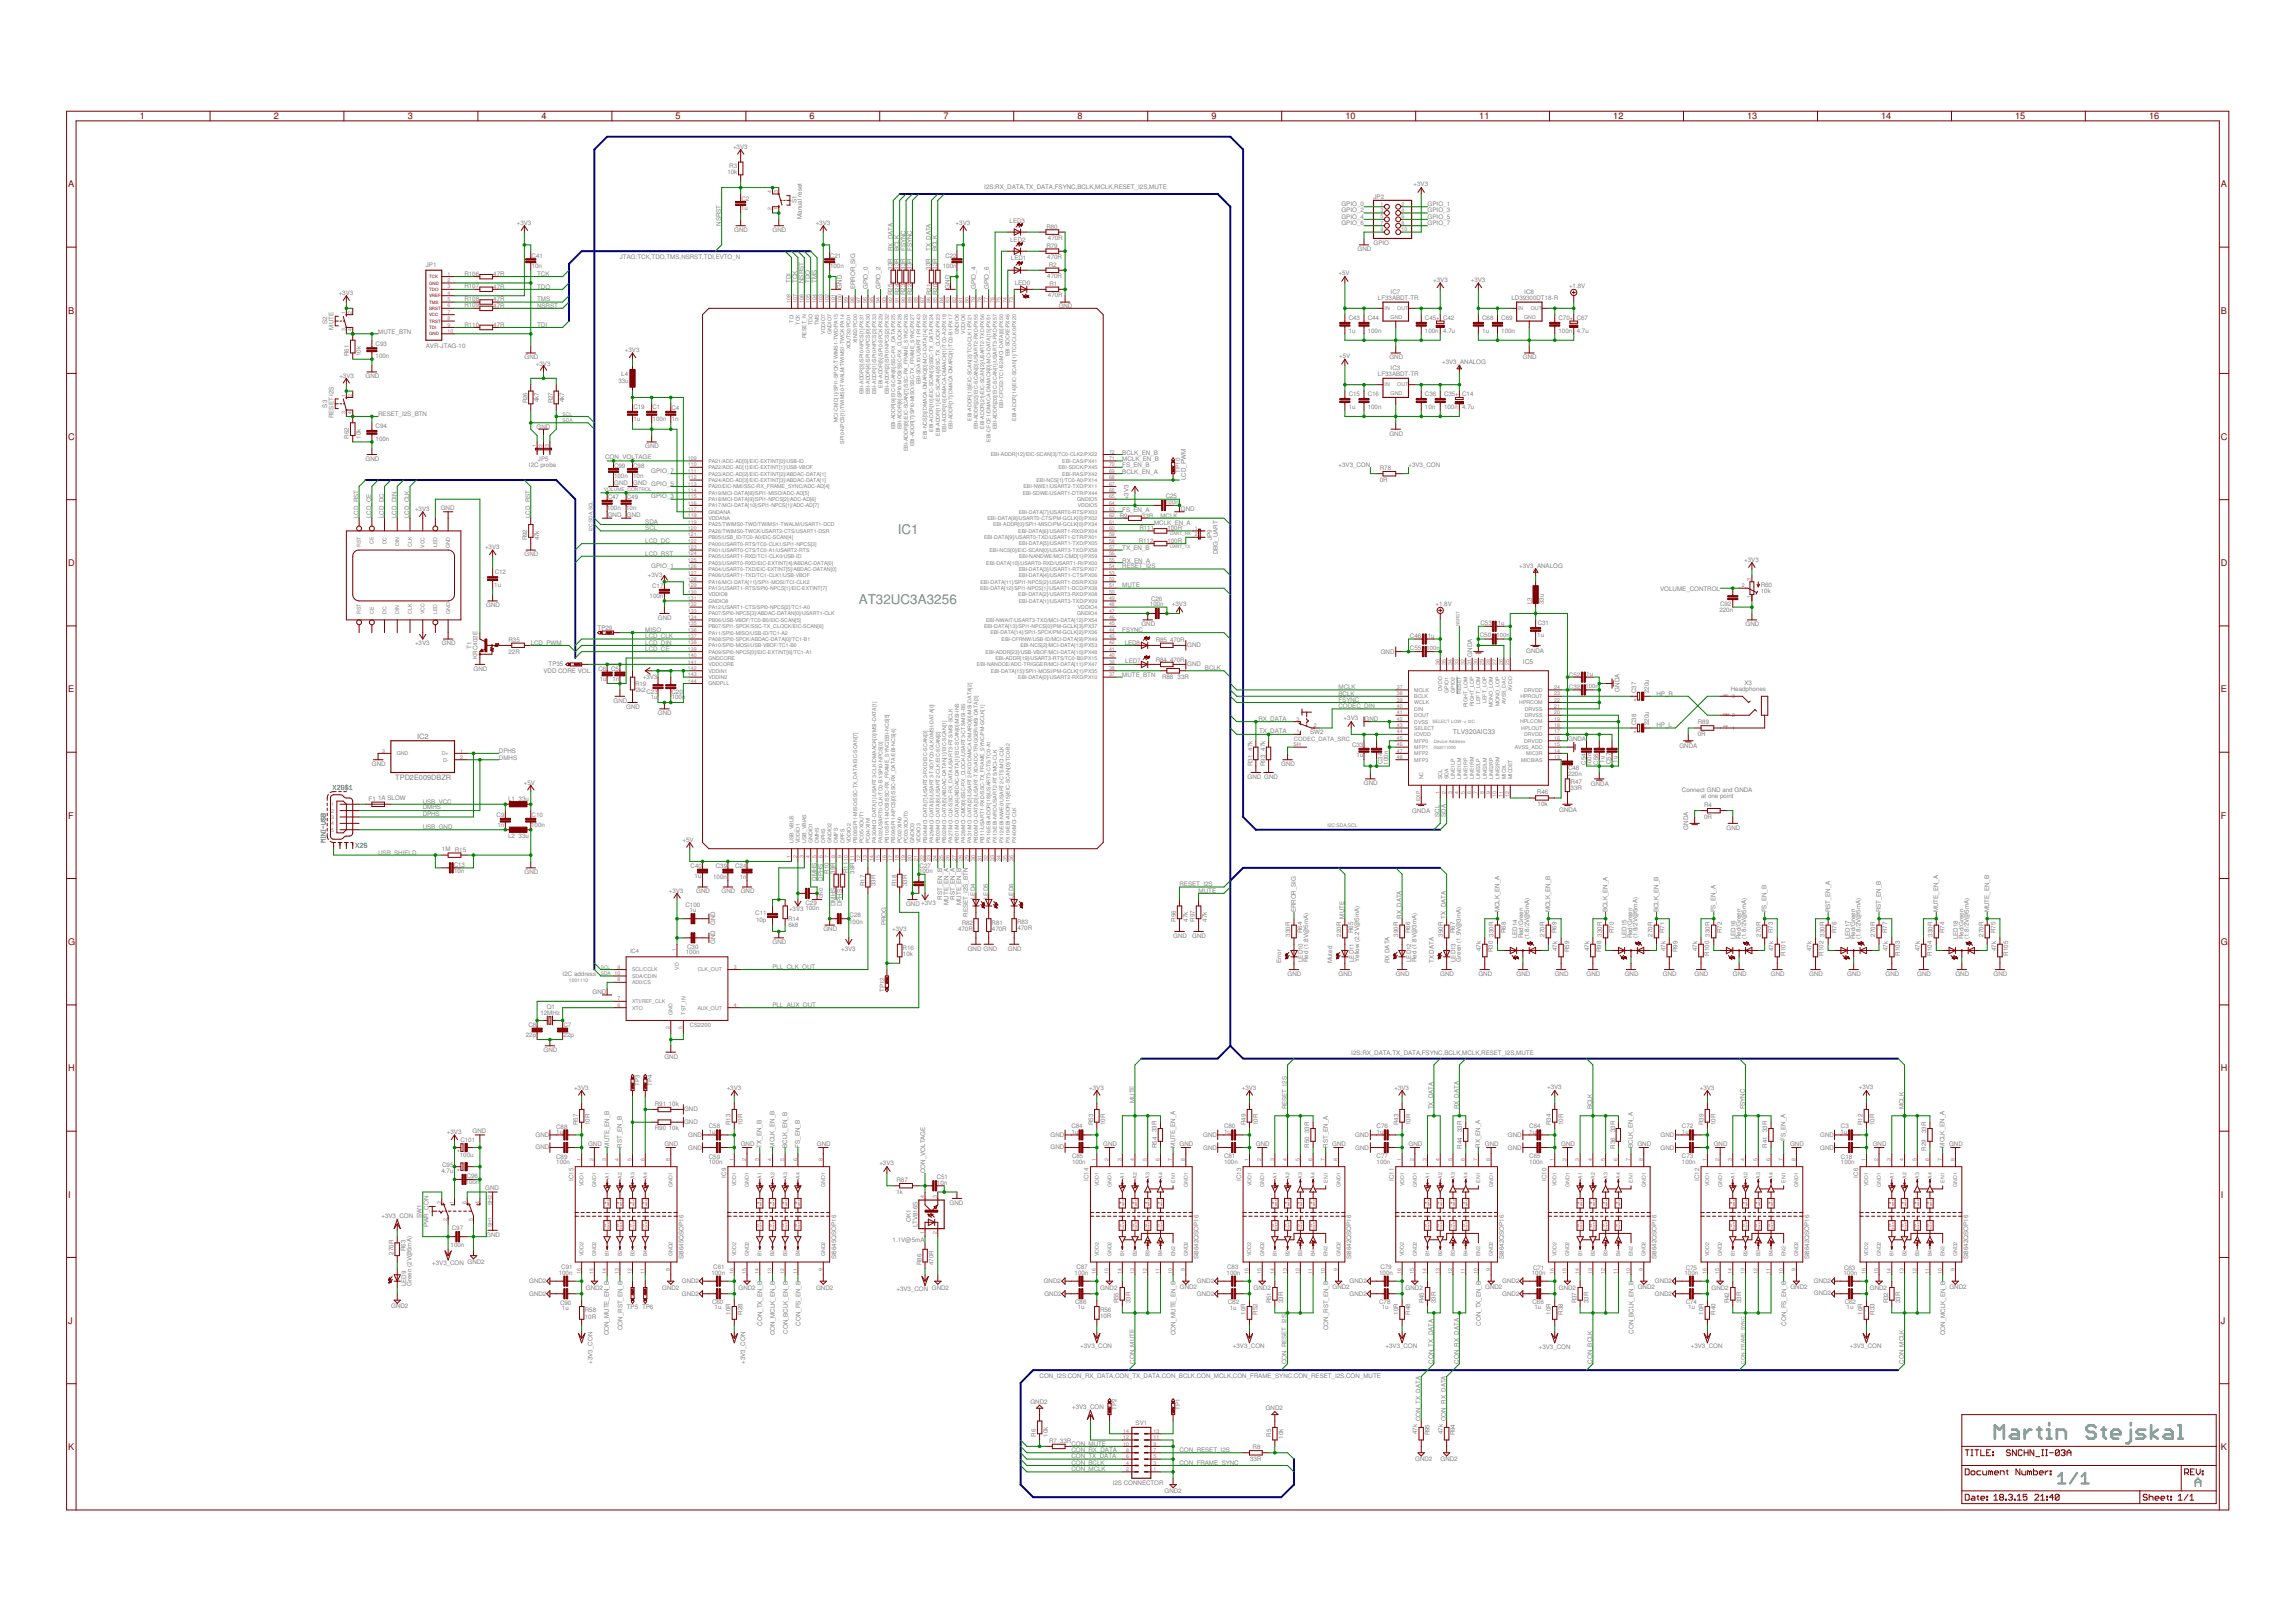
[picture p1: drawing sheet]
<svg xmlns="http://www.w3.org/2000/svg" width="297mm" height="210mm" viewBox="0 0 297 210" stroke-linecap="round" stroke-linejoin="round" font-family="sans-serif">
<defs><g id="words">
<g font-size="1.7" fill="#808080">
<text x="116.2" y="69.1">IC1</text>
<text x="111.1" y="78.2">AT32UC3A3256</text>
</g>
<g font-size="1.2" fill="#800000">
<text x="18.1" y="15.4">1</text>
<text x="35.4" y="15.4">2</text>
<text x="52.7" y="15.4">3</text>
<text x="70.1" y="15.4">4</text>
<text x="87.4" y="15.4">5</text>
<text x="104.7" y="15.4">6</text>
<text x="122.1" y="15.4">7</text>
<text x="139.4" y="15.4">8</text>
<text x="156.7" y="15.4">9</text>
<text x="174.1" y="15.4">10</text>
<text x="191.4" y="15.4">11</text>
<text x="208.7" y="15.4">12</text>
<text x="226" y="15.4">13</text>
<text x="243.4" y="15.4">14</text>
<text x="260.7" y="15.4">15</text>
<text x="278" y="15.4">16</text>
<text x="8.8" y="24.2">A</text>
<text x="287.3" y="24.2">A</text>
<text x="8.8" y="40.6">B</text>
<text x="287.3" y="40.6">B</text>
<text x="8.8" y="56.9">C</text>
<text x="287.3" y="56.9">C</text>
<text x="8.8" y="73.3">D</text>
<text x="287.3" y="73.3">D</text>
<text x="8.8" y="89.6">E</text>
<text x="287.3" y="89.6">E</text>
<text x="8.8" y="105.9">F</text>
<text x="287.3" y="105.9">F</text>
<text x="8.8" y="122.3">G</text>
<text x="287.3" y="122.3">G</text>
<text x="8.8" y="138.6">H</text>
<text x="287.3" y="138.6">H</text>
<text x="8.8" y="155">I</text>
<text x="287.3" y="155">I</text>
<text x="8.8" y="171.3">J</text>
<text x="287.3" y="171.3">J</text>
<text x="8.8" y="187.7">K</text>
<text x="287.3" y="187.7">K</text>
</g>
<g font-size="1" fill="#808080">
<text x="54" y="95.6">IC2</text>
<text x="51.1" y="101">TPD2E009DBZR</text>
</g>
<g font-size=".9" fill="#808080">
<text x="197" y="86">IC5</text>
<text x="188" y="95">TLV320AIC33</text>
</g>
<g font-size=".8" fill="#808080">
<text x="94.1" y="22.5">10k</text>
<text x="94.3" y="21.8">R3</text>
<text x="94.8" y="19.3">+3V3</text>
<text x="66.9" y="29.1">+3V3</text>
<text x="93.3" y="29.2" transform="rotate(-90 93.3 29.2)">NSRST</text>
<text x="95.9" y="27.2">1u</text>
<text x="95.9" y="26">C2</text>
<text x="103.1" y="26.3" transform="rotate(-90 103.1 26.3)">S1</text>
<text x="103.7" y="28.3" transform="rotate(-90 103.7 28.3)">Manual reset</text>
<text x="105.5" y="29.1">+3V3</text>
<text x="123.6" y="29.1">+3V3</text>
<text x="127.3" y="24.5">I2S:RX_DATA,TX_DATA,FSYNC,BCLK,MCLK,RESET_I2S,MUTE</text>
<text x="130.6" y="28.8">LED3</text>
<text x="135.4" y="29.6">R80</text>
<text x="173.5" y="26.7">GPIO_0</text>
<text x="173.5" y="27.5">GPIO_2</text>
<text x="173.5" y="28.3">GPIO_4</text>
<text x="173.5" y="29.1">GPIO_6</text>
<text x="177.7" y="25.7">JP2</text>
<text x="182.9" y="24.1">+3V3</text>
<text x="184.7" y="26.7">GPIO_1</text>
<text x="184.7" y="27.5">GPIO_3</text>
<text x="184.7" y="28.3">GPIO_5</text>
<text x="184.7" y="29.1">GPIO_7</text>
<text x="55.1" y="34.6">JP1</text>
<text x="60.1" y="35.7">R106</text>
<text x="63.8" y="35.7">47R</text>
<text x="68.8" y="33.4">C41</text>
<text x="68.8" y="34.6">10n</text>
<text x="69.5" y="35.7">TCK</text>
<text x="80.2" y="33.6">JTAG:TCK,TDO,TMS,NSRST,TDI,EVTO_N</text>
<text x="95" y="30">GND</text>
<text x="99.9" y="30">GND</text>
<text x="107.4" y="33.3">C21</text>
<text x="107.4" y="34.7">100n</text>
<text x="115.5" y="34.9" transform="rotate(-90 115.5 34.9)">33R</text>
<text x="115.5" y="32.5" transform="rotate(-90 115.5 32.5)">RX_DATA</text>
<text x="116.3" y="34.9" transform="rotate(-90 116.3 34.9)">33R</text>
<text x="116.3" y="32.5" transform="rotate(-90 116.3 32.5)">BCLK</text>
<text x="117.1" y="34.9" transform="rotate(-90 117.1 34.9)">33R</text>
<text x="117.1" y="32.5" transform="rotate(-90 117.1 32.5)">FSYNC</text>
<text x="117.9" y="34.9" transform="rotate(-90 117.9 34.9)">33R</text>
<text x="118" y="32.5" transform="rotate(-90 118 32.5)">FSYNC</text>
<text x="120.4" y="34.9" transform="rotate(-90 120.4 34.9)">33R</text>
<text x="120.4" y="32.5" transform="rotate(-90 120.4 32.5)">TX_DATA</text>
<text x="121.2" y="34.9" transform="rotate(-90 121.2 34.9)">33R</text>
<text x="121.2" y="32.5" transform="rotate(-90 121.2 32.5)">BCLK</text>
<text x="122" y="34.7">100n</text>
<text x="122.3" y="33.4">C22</text>
<text x="130.7" y="31.3">LED2</text>
<text x="130.8" y="33.7">LED1</text>
<text x="135.4" y="32.1">R79</text>
<text x="135.5" y="35.9">470R</text>
<text x="135.5" y="33.5">470R</text>
<text x="135.6" y="31">470R</text>
<text x="135.7" y="34.5">R2</text>
<text x="173.2" y="35.6">+5V</text>
<text x="175.6" y="32.5">GND</text>
<text x="177.7" y="31.7">GPIO</text>
<text x="42.3" y="42" transform="rotate(-90 42.3 42)">S2</text>
<text x="43.8" y="38.2">+3V3</text>
<text x="60.1" y="37.3">R107</text>
<text x="60.1" y="39">R108</text>
<text x="60.1" y="39.8">R109</text>
<text x="63.8" y="37.3">47R</text>
<text x="63.8" y="39">47R</text>
<text x="63.8" y="39.8">47R</text>
<text x="69.5" y="39">TMS</text>
<text x="69.5" y="37.4">TDO</text>
<text x="69.5" y="39.8">NSRST</text>
<text x="102.3" y="36.6" transform="rotate(-90 102.3 36.6)">TDI</text>
<text x="103.1" y="36.6" transform="rotate(-90 103.1 36.6)">TCK</text>
<text x="104" y="36.6" transform="rotate(-90 104 36.6)">NSRST</text>
<text x="104.8" y="36.6" transform="rotate(-90 104.8 36.6)">TDO</text>
<text x="105.6" y="36.6" transform="rotate(-90 105.6 36.6)">TMS</text>
<text x="108.9" y="37.4" transform="rotate(-90 108.9 37.4)">GND</text>
<text x="110.6" y="37.4" transform="rotate(-90 110.6 37.4)">ERROR_SIG</text>
<text x="112.3" y="37.4" transform="rotate(-90 112.3 37.4)">GPIO_0</text>
<text x="113.9" y="37.4" transform="rotate(-90 113.9 37.4)">GPIO_2</text>
<text x="115.5" y="38.2" transform="rotate(-90 115.5 38.2)">R25</text>
<text x="116.4" y="38.2" transform="rotate(-90 116.4 38.2)">R24</text>
<text x="117.1" y="38.2" transform="rotate(-90 117.1 38.2)">R23</text>
<text x="118" y="38.2" transform="rotate(-90 118 38.2)">R22</text>
<text x="120.5" y="38.2" transform="rotate(-90 120.5 38.2)">R21</text>
<text x="121.3" y="38.2" transform="rotate(-90 121.3 38.2)">R20</text>
<text x="122.9" y="37.4" transform="rotate(-90 122.9 37.4)">GND</text>
<text x="126.3" y="37.4" transform="rotate(-90 126.3 37.4)">GPIO_4</text>
<text x="127.9" y="37.4" transform="rotate(-90 127.9 37.4)">GPIO_6</text>
<text x="131.3" y="36.9">LED0</text>
<text x="135.6" y="38.4">470R</text>
<text x="135.8" y="37">R1</text>
<text x="137" y="39.9">GND</text>
<text x="174.5" y="41.4">C43</text>
<text x="177" y="41.4">C44</text>
<text x="178.3" y="38.8">LF33ABDT-TR</text>
<text x="179.9" y="38">IC7</text>
<text x="184.4" y="41.4">C45</text>
<text x="185.4" y="36.5">+3V3</text>
<text x="186.7" y="41.4">C42</text>
<text x="190.3" y="36.5">+3V3</text>
<text x="191.8" y="41.4">C68</text>
<text x="194.2" y="41.4">C69</text>
<text x="195.5" y="38.8">LD39300DT18-R</text>
<text x="197.2" y="38">IC8</text>
<text x="201.6" y="41.4">C70</text>
<text x="203" y="37.2">+1.8V</text>
<text x="204" y="41.4">C67</text>
<text x="43.2" y="42.7" transform="rotate(-90 43.2 42.7)">MUTE</text>
<text x="45.1" y="46.1" transform="rotate(-90 45.1 46.1)">R61</text>
<text x="46.7" y="46.1" transform="rotate(-90 46.7 46.1)">10k</text>
<text x="48.6" y="46.4">100n</text>
<text x="48.6" y="44.7">C93</text>
<text x="48.9" y="43.2">MUTE_BTN</text>
<text x="55.1" y="45.1">AVR-JTAG-10</text>
<text x="60.1" y="42.3">R110</text>
<text x="63.8" y="42.3">47R</text>
<text x="67.8" y="46.5">GND</text>
<text x="69.3" y="47.3">+3V3</text>
<text x="69.5" y="42.3">TDI</text>
<text x="80.8" y="45.6">+3V3</text>
<text x="173.2" y="46.3">+5V</text>
<text x="174.5" y="43.1">1u</text>
<text x="177" y="43.1">100n</text>
<text x="179.7" y="46.5">GND</text>
<text x="179.9" y="47.9">IC3</text>
<text x="184.4" y="43.1">100n</text>
<text x="186.6" y="47.1">+3V3_ANALOG</text>
<text x="186.7" y="43">4.7u</text>
<text x="191.8" y="43.1">1u</text>
<text x="194.2" y="43.1">100n</text>
<text x="197" y="46.5">GND</text>
<text x="201.6" y="43.1">100n</text>
<text x="204" y="43">4.7u</text>
<text x="42.3" y="52.7" transform="rotate(-90 42.3 52.7)">S3</text>
<text x="43.9" y="48.9">+3V3</text>
<text x="47.3" y="49">GND</text>
<text x="48.9" y="53.9">RESET_I2S_BTN</text>
<text x="68.2" y="52.2" transform="rotate(-90 68.2 52.2)">R26</text>
<text x="69.7" y="52.1" transform="rotate(-90 69.7 52.1)">4k7</text>
<text x="71.5" y="52.2" transform="rotate(-90 71.5 52.2)">R27</text>
<text x="73" y="52.1" transform="rotate(-90 73 52.1)">4k7</text>
<text x="80" y="49.5">33u</text>
<text x="80.4" y="48.7">L4</text>
<text x="81.9" y="52.9">C19</text>
<text x="84.4" y="52.9">C1</text>
<text x="86.9" y="53">C4</text>
<text x="174.5" y="52.9">1u</text>
<text x="174.5" y="51.3">C15</text>
<text x="177" y="52.9">100n</text>
<text x="177" y="51.3">C16</text>
<text x="178.3" y="48.7">LF33ABDT-TR</text>
<text x="184.4" y="52.9">10n</text>
<text x="184.4" y="51.3">C36</text>
<text x="186.8" y="52.9">100n</text>
<text x="186.8" y="51.3">C35</text>
<text x="189.2" y="52.9">4.7u</text>
<text x="189.2" y="51.3">C14</text>
<text x="43.2" y="54.1" transform="rotate(-90 43.2 54.1)">RESET I2S</text>
<text x="45.1" y="56.8" transform="rotate(-90 45.1 56.8)">R62</text>
<text x="46.7" y="56.8" transform="rotate(-90 46.7 56.8)">10k</text>
<text x="47.3" y="59.7">GND</text>
<text x="48.6" y="57.1">100n</text>
<text x="48.6" y="55.4">C94</text>
<text x="69.4" y="55.5">GND</text>
<text x="69.6" y="59.7">JP5</text>
<text x="78.3" y="59.4">CON_VOLTAGE</text>
<text x="82" y="54.5">1u</text>
<text x="83.5" y="58">GND</text>
<text x="84.4" y="54.5">100n</text>
<text x="86.9" y="54.5">1n</text>
<text x="145.2" y="59.7">MCLK_EN_B</text>
<text x="145.2" y="58.8">BCLK_EN_B</text>
<text x="179.7" y="56.4">GND</text>
<text x="57" y="66">GND</text>
<text x="68.4" y="60.4">I2C probe</text>
<text x="78.5" y="65.9">100n</text>
<text x="78.6" y="64.6">C47</text>
<text x="79.4" y="61.8">100n</text>
<text x="79.4" y="62.8">GND</text>
<text x="79.4" y="60.5">C99</text>
<text x="81" y="65.9">10n</text>
<text x="81.1" y="64.6">C49</text>
<text x="81.9" y="61.8">10n</text>
<text x="81.9" y="62.8">GND GPIO_5</text>
<text x="81.9" y="60.5">C98</text>
<text x="84.3" y="64.5">GPIO_3</text>
<text x="84.3" y="61.2">GPIO_7</text>
<text x="145.2" y="61.3">BCLK_EN_A</text>
<text x="145.2" y="60.5">FS_EN_B</text>
<text x="146" y="64.6" transform="rotate(-90 146 64.6)">+3V3</text>
<text x="150.7" y="65.2">100n</text>
<text x="150.8" y="64.4">C25</text>
<text x="152.7" y="61.1" transform="rotate(-90 152.7 61.1)">TP10</text>
<text x="153.4" y="62.1" transform="rotate(-90 153.4 62.1)">LCD_PWM</text>
<text x="173.2" y="60.5">+3V3_CON</text>
<text x="178.5" y="62.4">0R</text>
<text x="178.5" y="60.8">R78</text>
<text x="182.2" y="60.5">+3V3_CON</text>
<text x="46.4" y="67.1" transform="rotate(-90 46.4 67.1)">LCD_RST</text>
<text x="48" y="67.1" transform="rotate(-90 48 67.1)">LCD_CE</text>
<text x="49.7" y="67.1" transform="rotate(-90 49.7 67.1)">LCD_DC</text>
<text x="51.3" y="67.1" transform="rotate(-90 51.3 67.1)">LCD_DIN</text>
<text x="53" y="67.1" transform="rotate(-90 53 67.1)">LCD_CLK</text>
<text x="53.7" y="66.2">+3V3</text>
<text x="62.7" y="71.1">+3V3</text>
<text x="67.8" y="72">GND</text>
<text x="68.2" y="69.9" transform="rotate(-90 68.2 69.9)">R92</text>
<text x="68.6" y="67.1" transform="rotate(-90 68.6 67.1)">LCD_RST</text>
<text x="69.7" y="69.9" transform="rotate(-90 69.7 69.9)">47k</text>
<text x="78.6" y="66.9">GND</text>
<text x="81.1" y="66.9">GND</text>
<text x="83.5" y="67.8">SDA</text>
<text x="83.5" y="68.6">SCL</text>
<text x="83.5" y="70.3">LCD_DC</text>
<text x="83.5" y="71.9">LCD_RST</text>
<text x="144.9" y="67">R9</text>
<text x="145.2" y="66.2">FS_EN_A</text>
<text x="145.2" y="71.2">TX_EN_B</text>
<text x="147.3" y="70.3">R112</text>
<text x="147.4" y="68.6">R111</text>
<text x="147.7" y="67">33R</text>
<text x="149.3" y="67.9">MCLK_EN_A</text>
<text x="150.1" y="67">MCLK</text>
<text x="151" y="68.6">100R</text>
<text x="151" y="70.3">100R</text>
<text x="152.8" y="66.1">GND</text>
<text x="156.8" y="69.9" transform="rotate(-90 156.8 69.9)">JP9</text>
<text x="157.6" y="71.7" transform="rotate(-90 157.6 71.7)">DBG_UART</text>
<text x="63.9" y="75.9">1u</text>
<text x="64" y="74.3">C12</text>
<text x="83.8" y="74.7">+3V3</text>
<text x="84" y="77.4">100n</text>
<text x="84.3" y="73.6">GPIO_1</text>
<text x="84.4" y="76.1">C17</text>
<text x="145.2" y="72.8">RX_EN_A</text>
<text x="145.2" y="73.6">RESET_I2S</text>
<text x="145.2" y="76">MUTE</text>
<text x="148.9" y="77.8">C26</text>
<text x="196.5" y="73.5">+3V3_ANALOG</text>
<text x="214.8" y="76.4">VOLUME_CONTROL</text>
<text x="225.7" y="72.7">+3V3</text>
<text x="227.8" y="76.8">10k</text>
<text x="227.8" y="76">R60</text>
<text x="53.7" y="83.4">+3V3</text>
<text x="57.2" y="83.5">GND</text>
<text x="61" y="83.9" transform="rotate(-90 61 83.9)">T1</text>
<text x="62.9" y="78.6">GND</text>
<text x="65.8" y="83">R35</text>
<text x="68.7" y="83.4">LCD_PWM</text>
<text x="77.3" y="81.5">TP29</text>
<text x="83.5" y="82.6">LCD_CLK</text>
<text x="83.5" y="83.4">LCD_DIN</text>
<text x="83.5" y="81.8">MISO</text>
<text x="85.1" y="80.2">GND</text>
<text x="145.2" y="81.8">FSYNC</text>
<text x="145.5" y="83.4">LED8</text>
<text x="147.7" y="81">GND</text>
<text x="148.8" y="78.5">100n</text>
<text x="149.5" y="83.1">R85</text>
<text x="151.4" y="83.1">470R</text>
<text x="151.6" y="78.4">+3V3</text>
<text x="153.6" y="83.8">GND</text>
<text x="182.4" y="82.5">C46</text>
<text x="184.7" y="82.5">1u</text>
<text x="185.7" y="78.4">+1.8V</text>
<text x="191.5" y="82.5">C50</text>
<text x="191.5" y="80.9">C53</text>
<text x="193.6" y="82.4">100n</text>
<text x="193.8" y="80.9">1u</text>
<text x="198.2" y="78.2" transform="rotate(-90 198.2 78.2)">L3</text>
<text x="198.9" y="82.4">1u</text>
<text x="198.9" y="80.9">C31</text>
<text x="199.7" y="78.2" transform="rotate(-90 199.7 78.2)">33u</text>
<text x="222.4" y="79.2">220n</text>
<text x="222.5" y="78.5">C92</text>
<text x="225.8" y="81">GND</text>
<text x="61.3" y="86.8">GND</text>
<text x="61.8" y="85.2" transform="rotate(-90 61.8 85.2)">KRC402E</text>
<text x="65.8" y="84.6">22R</text>
<text x="70.3" y="87.1">VDD CORE VOL.</text>
<text x="71" y="86.2">TP35</text>
<text x="77.4" y="86.9">C6</text>
<text x="77.6" y="88.2">1u</text>
<text x="79.1" y="86.9">C5</text>
<text x="79.2" y="88.2">1n</text>
<text x="82.2" y="88.8">R19</text>
<text x="82.2" y="89.5">2k2</text>
<text x="83.2" y="87.9">+3V3</text>
<text x="83.5" y="84.3">LCD_CE</text>
<text x="83.6" y="89.8">C23</text>
<text x="86.9" y="89.8">C20</text>
<text x="145.2" y="87.6">MUTE_BTN</text>
<text x="145.6" y="85.8">LED7</text>
<text x="149.5" y="85.6">R84</text>
<text x="150.3" y="87.8">R88</text>
<text x="151.4" y="85.6">470R</text>
<text x="152.4" y="87.9">33R</text>
<text x="153.6" y="86.2">GND</text>
<text x="155.9" y="86.7">BCLK</text>
<text x="173.2" y="89.2">MCLK</text>
<text x="178.6" y="84.7">GND</text>
<text x="182.4" y="84.2">C55</text>
<text x="184.6" y="84.1">100n</text>
<text x="190.4" y="85" transform="rotate(-90 190.4 85)">GNDA</text>
<text x="197.4" y="84.5">GNDA</text>
<text x="203" y="89.1">C32</text>
<text x="203" y="87.6">C52</text>
<text x="205.1" y="89.1">100n</text>
<text x="205.2" y="87.5">1u</text>
<text x="209.5" y="89.5" transform="rotate(-90 209.5 89.5)">GNDA</text>
<text x="211.7" y="89.7" transform="rotate(-90 211.7 89.7)">C37</text>
<text x="213.3" y="89.7" transform="rotate(-90 213.3 89.7)">220u</text>
<text x="223.9" y="89.4">Headphones</text>
<text x="225.7" y="88.6">X3</text>
<text x="79.4" y="90.9">GND</text>
<text x="81" y="91.7">GND</text>
<text x="84.2" y="90.4">1u</text>
<text x="85.1" y="92.6">GND</text>
<text x="86.9" y="90.5">100n</text>
<text x="162.8" y="93.3">RX_DATA</text>
<text x="162.9" y="94.9">TX_DATA</text>
<text x="167.4" y="95.8">CODEC_DATA_SRC</text>
<text x="169.5" y="95">SW2</text>
<text x="173.2" y="91.7">CODEC_DIN</text>
<text x="173.2" y="90">BCLK</text>
<text x="173.2" y="90.8">FSYNC</text>
<text x="173.8" y="93.2">+3V3</text>
<text x="176.5" y="93.3">GND</text>
<text x="202.9" y="95.9">GNDA</text>
<text x="211.7" y="93.8" transform="rotate(-90 211.7 93.8)">C38</text>
<text x="213.3" y="93.8" transform="rotate(-90 213.3 93.8)">220u</text>
<text x="214.3" y="90">HP_R</text>
<text x="214.3" y="94.1">HP_L</text>
<text x="219.7" y="95.3">0R</text>
<text x="219.7" y="93.7">R89</text>
<text x="48.1" y="99.1">GND</text>
<text x="64.6" y="98.3">DMHS</text>
<text x="64.6" y="97.5">DPHS</text>
<text x="67.8" y="101.5">+5V</text>
<text x="161.4" y="100.8">GND GND</text>
<text x="162" y="99.1" transform="rotate(-90 162 99.1)">R31</text>
<text x="162.1" y="97.1" transform="rotate(-90 162.1 97.1)">47k</text>
<text x="163.7" y="99.1" transform="rotate(-90 163.7 99.1)">R93</text>
<text x="163.7" y="97.1" transform="rotate(-90 163.7 97.1)">47k</text>
<text x="165.8" y="99.1">GND</text>
<text x="174.9" y="96.7">C33</text>
<text x="175.5" y="98">1u</text>
<text x="176.5" y="101.6">GND</text>
<text x="178.8" y="98.9" transform="rotate(-90 178.8 98.9)">C34</text>
<text x="179.6" y="98.9" transform="rotate(-90 179.6 98.9)">100n</text>
<text x="202.9" y="100.4">220n</text>
<text x="202.9" y="99.7">C48</text>
<text x="203.2" y="101.5">R47</text>
<text x="205.2" y="99" transform="rotate(-90 205.2 99)">C54</text>
<text x="205.8" y="101.8">GNDA</text>
<text x="205.9" y="99.2" transform="rotate(-90 205.9 99.2)">100n</text>
<text x="206.7" y="99" transform="rotate(-90 206.7 99)">C56</text>
<text x="207.6" y="98.7" transform="rotate(-90 207.6 98.7)">1u</text>
<text x="208.4" y="98.9" transform="rotate(-90 208.4 98.9)">C57</text>
<text x="209.2" y="98.7" transform="rotate(-90 209.2 98.7)">1u</text>
<text x="217.3" y="96.8">GNDA</text>
<text x="47.7" y="103.6">F1</text>
<text x="48.9" y="103.6">1A SLOW</text>
<text x="54.7" y="104.7">DMHS</text>
<text x="54.7" y="105.6">DPHS</text>
<text x="54.7" y="107.3">USB_GND</text>
<text x="54.7" y="104">USB_VCC</text>
<text x="64.3" y="105.7">C9</text>
<text x="64.4" y="107.1">1n</text>
<text x="65.7" y="103.7">L1</text>
<text x="67.1" y="103.7">33u</text>
<text x="68.7" y="107">100n</text>
<text x="68.8" y="105.7">C10</text>
<text x="182.7" y="105.2">GNDA</text>
<text x="186.2" y="105.7" transform="rotate(-90 186.2 105.7)">SCL</text>
<text x="187.1" y="105.7" transform="rotate(-90 187.1 105.7)">SDA</text>
<text x="198.8" y="102.8">R46</text>
<text x="198.9" y="104.3">10k</text>
<text x="201.7" y="105.1">GNDA</text>
<text x="203.2" y="102.3">33R</text>
<text x="217.6" y="102.4">Connect GND and GNDA</text>
<text x="218.4" y="107.4" transform="rotate(-90 218.4 107.4)">GNDA</text>
<text x="220.1" y="103.3">at one point</text>
<text x="220.5" y="106">0R</text>
<text x="220.5" y="104.4">R4</text>
<text x="223.4" y="107.4">GND</text>
<text x="48.9" y="110.6">USB_SHIELD</text>
<text x="57.2" y="110.2">1M</text>
<text x="58.7" y="112.2">C13</text>
<text x="58.7" y="113">10n</text>
<text x="58.8" y="110.2">R15</text>
<text x="65.7" y="108.4">L2</text>
<text x="67.1" y="108.4">33u</text>
<text x="67.8" y="113.1">GND</text>
<text x="88.3" y="108.9">+5V</text>
<text x="89.3" y="112.3">C40</text>
<text x="89.9" y="113.6">1u</text>
<text x="92.3" y="113.7">100n</text>
<text x="92.6" y="112.3">C39</text>
<text x="95.1" y="112.3">C24</text>
<text x="95.7" y="113.7">1n</text>
<text x="105.6" y="114" transform="rotate(-90 105.6 114)">DMHS</text>
<text x="106.4" y="114" transform="rotate(-90 106.4 114)">DPHS</text>
<text x="107.2" y="113.1" transform="rotate(-90 107.2 113.1)">R10</text>
<text x="108.1" y="113" transform="rotate(-90 108.1 113)">39R</text>
<text x="109.7" y="113" transform="rotate(-90 109.7 113)">R11</text>
<text x="110.5" y="113" transform="rotate(-90 110.5 113)">39R</text>
<text x="118.9" y="113">100n</text>
<text x="119" y="112.3">C27</text>
<text x="86.5" y="115.5">+3V3</text>
<text x="88.7" y="117.3">C100</text>
<text x="89.2" y="118.1">1u</text>
<text x="90.1" y="115.6">GND</text>
<text x="92.5" y="119.7" transform="rotate(-90 92.5 119.7)">GND</text>
<text x="93.4" y="115.6">GND</text>
<text x="95.8" y="115.6">GND</text>
<text x="97.7" y="118.5">C11</text>
<text x="97.8" y="119.3">10p</text>
<text x="102" y="119.2">R14</text>
<text x="102" y="119.9">6k8</text>
<text x="102.1" y="117.9">+3V3</text>
<text x="104.2" y="117.8">100n</text>
<text x="104.2" y="117.1">C29</text>
<text x="108.1" y="117.2" transform="rotate(-90 108.1 117.2)">DMHS</text>
<text x="108.9" y="117.2" transform="rotate(-90 108.9 117.2)">DPHS</text>
<text x="109.9" y="119.5">100n</text>
<text x="109.9" y="118.7">C28</text>
<text x="111.9" y="114.7" transform="rotate(-90 111.9 114.7)">R17</text>
<text x="113.3" y="114.7" transform="rotate(-90 113.3 114.7)">33R</text>
<text x="114.7" y="119.7" transform="rotate(-90 114.7 119.7)">PROG</text>
<text x="116" y="114.7" transform="rotate(-90 116 114.7)">R18</text>
<text x="117.2" y="117.2">GND +3V3</text>
<text x="117.4" y="114.7" transform="rotate(-90 117.4 114.7)">33R</text>
<text x="121.9" y="116.4" transform="rotate(-90 121.9 116.4)">RST_EN_B</text>
<text x="122.7" y="117.1" transform="rotate(-90 122.7 117.1)">MUTE_EN_A</text>
<text x="123.5" y="116.4" transform="rotate(-90 123.5 116.4)">RST_EN_A</text>
<text x="124.4" y="117.1" transform="rotate(-90 124.4 117.1)">MUTE_EN_B</text>
<text x="124.4" y="119.7">R82</text>
<text x="125.2" y="118.6" transform="rotate(-90 125.2 118.6)">RESET_I2S_BTN</text>
<text x="126.2" y="116.3" transform="rotate(-90 126.2 116.3)">LED4</text>
<text x="127.8" y="116.3" transform="rotate(-90 127.8 116.3)">LED5</text>
<text x="128.3" y="119.7">R81</text>
<text x="131.1" y="116.3" transform="rotate(-90 131.1 116.3)">LED6</text>
<text x="131.6" y="119.5">R83</text>
<text x="152.1" y="119.3" transform="rotate(-90 152.1 119.3)">R96</text>
<text x="152.6" y="114.7">RESET_I2S</text>
<text x="153.7" y="119.3" transform="rotate(-90 153.7 119.3)">47k</text>
<text x="154.6" y="119.3" transform="rotate(-90 154.6 119.3)">R97</text>
<text x="155.1" y="115.5">MUTE</text>
<text x="156.1" y="119.3" transform="rotate(-90 156.1 119.3)">47k</text>
<text x="167.7" y="118.1" transform="rotate(-90 167.7 118.1)">ERROR_SIG</text>
<text x="173.9" y="118.9" transform="rotate(-90 173.9 118.9)">MUTE</text>
<text x="181.3" y="118.9" transform="rotate(-90 181.3 118.9)">RX_DATA</text>
<text x="187.1" y="118.9" transform="rotate(-90 187.1 118.9)">TX_DATA</text>
<text x="194" y="118.1" transform="rotate(-90 194 118.1)">MCLK_EN_A</text>
<text x="200.6" y="118.1" transform="rotate(-90 200.6 118.1)">MCLK_EN_B</text>
<text x="208" y="118.1" transform="rotate(-90 208 118.1)">BCLK_EN_A</text>
<text x="214.6" y="118.1" transform="rotate(-90 214.6 118.1)">BCLK_EN_B</text>
<text x="222" y="118.1" transform="rotate(-90 222 118.1)">FS_EN_A</text>
<text x="228.5" y="118.1" transform="rotate(-90 228.5 118.1)">FS_EN_B</text>
<text x="236.8" y="118.1" transform="rotate(-90 236.8 118.1)">RST_EN_A</text>
<text x="243.3" y="118.1" transform="rotate(-90 243.3 118.1)">RST_EN_B</text>
<text x="250.8" y="118.1" transform="rotate(-90 250.8 118.1)">MUTE_EN_A</text>
<text x="257.3" y="118.1" transform="rotate(-90 257.3 118.1)">MUTE_EN_B</text>
<text x="81.5" y="123.3">IC4</text>
<text x="88.7" y="123.5">100n</text>
<text x="88.9" y="122.7">C30</text>
<text x="92.5" y="122.2" transform="rotate(-90 92.5 122.2)">GND</text>
<text x="99.9" y="122.2">GND</text>
<text x="99.9" y="125.4">PLL_CLK_OUT</text>
<text x="106.5" y="120.5">GND</text>
<text x="108.8" y="123">+3V3</text>
<text x="115.4" y="120.5">+3V3</text>
<text x="116.8" y="122.9">R16</text>
<text x="116.8" y="123.7">10k</text>
<text x="123.9" y="120.5">470R</text>
<text x="125.2" y="123">GND GND</text>
<text x="128.3" y="120.4">470R</text>
<text x="130.4" y="123">GND</text>
<text x="131.6" y="120.4">470R</text>
<text x="151.8" y="121.4">GND</text>
<text x="154.2" y="121.4">GND</text>
<text x="165.8" y="124.7" transform="rotate(-90 165.8 124.7)">Error</text>
<text x="166.9" y="121.2" transform="rotate(-90 166.9 121.2)">330R</text>
<text x="168.5" y="120.8" transform="rotate(-90 168.5 120.8)">R64</text>
<text x="168.6" y="124.5" transform="rotate(-90 168.6 124.5)">LED10</text>
<text x="169.3" y="124.5" transform="rotate(-90 169.3 124.5)">Red (1.8V@5mA)</text>
<text x="172.3" y="124.7" transform="rotate(-90 172.3 124.7)">Muted</text>
<text x="173.5" y="121.2" transform="rotate(-90 173.5 121.2)">220R</text>
<text x="175" y="120.8" transform="rotate(-90 175 120.8)">R65</text>
<text x="175.1" y="124.5" transform="rotate(-90 175.1 124.5)">LED11</text>
<text x="175.8" y="124.5" transform="rotate(-90 175.8 124.5)">Yellow (2.2V@5mA)</text>
<text x="179.7" y="124.7" transform="rotate(-90 179.7 124.7)">RX DATA</text>
<text x="180.9" y="121.2" transform="rotate(-90 180.9 121.2)">390R</text>
<text x="182.5" y="120.8" transform="rotate(-90 182.5 120.8)">R66</text>
<text x="182.5" y="124.5" transform="rotate(-90 182.5 124.5)">LED12</text>
<text x="183.2" y="124.5" transform="rotate(-90 183.2 124.5)">Red (1.8V@3mA)</text>
<text x="185.5" y="124.7" transform="rotate(-90 185.5 124.7)">TX DATA</text>
<text x="186.7" y="121.2" transform="rotate(-90 186.7 121.2)">390R</text>
<text x="188.2" y="120.8" transform="rotate(-90 188.2 120.8)">R67</text>
<text x="188.3" y="124.5" transform="rotate(-90 188.3 124.5)">LED13</text>
<text x="189" y="124.5" transform="rotate(-90 189 124.5)">Green (1.9V@3mA)</text>
<text x="191.6" y="123.1" transform="rotate(-90 191.6 123.1)">47k</text>
<text x="193.1" y="123.2" transform="rotate(-90 193.1 123.2)">R30</text>
<text x="193.2" y="121.2" transform="rotate(-90 193.2 121.2)">330R</text>
<text x="194.8" y="120.8" transform="rotate(-90 194.8 120.8)">R68</text>
<text x="196.3" y="121.4" transform="rotate(-90 196.3 121.4)">LED14</text>
<text x="197.1" y="121.4" transform="rotate(-90 197.1 121.4)">Red/Green</text>
<text x="197.8" y="121.5" transform="rotate(-90 197.8 121.5)">(1.8/2V@5mA)</text>
<text x="199.8" y="121.2" transform="rotate(-90 199.8 121.2)">270R</text>
<text x="201.4" y="120.8" transform="rotate(-90 201.4 120.8)">R69</text>
<text x="201.5" y="123.1" transform="rotate(-90 201.5 123.1)">47k</text>
<text x="203" y="123.2" transform="rotate(-90 203 123.2)">R59</text>
<text x="205.6" y="123.1" transform="rotate(-90 205.6 123.1)">47k</text>
<text x="207.1" y="123.2" transform="rotate(-90 207.1 123.2)">R98</text>
<text x="207.2" y="121.2" transform="rotate(-90 207.2 121.2)">330R</text>
<text x="208.8" y="120.8" transform="rotate(-90 208.8 120.8)">R70</text>
<text x="210.4" y="121.4" transform="rotate(-90 210.4 121.4)">LED15</text>
<text x="211.1" y="121.4" transform="rotate(-90 211.1 121.4)">Red/Green</text>
<text x="211.8" y="121.4" transform="rotate(-90 211.8 121.4)">(1.8/2V@5mA)</text>
<text x="213.8" y="121.2" transform="rotate(-90 213.8 121.2)">270R</text>
<text x="215.4" y="120.8" transform="rotate(-90 215.4 120.8)">R71</text>
<text x="215.5" y="123.1" transform="rotate(-90 215.5 123.1)">47k</text>
<text x="217" y="123.2" transform="rotate(-90 217 123.2)">R99</text>
<text x="219.6" y="123.1" transform="rotate(-90 219.6 123.1)">47k</text>
<text x="221.1" y="123.7" transform="rotate(-90 221.1 123.7)">R100</text>
<text x="221.2" y="121.2" transform="rotate(-90 221.2 121.2)">330R</text>
<text x="222.8" y="120.8" transform="rotate(-90 222.8 120.8)">R72</text>
<text x="224.5" y="121.5" transform="rotate(-90 224.5 121.5)">LED16</text>
<text x="225.2" y="121.5" transform="rotate(-90 225.2 121.5)">Red/Green</text>
<text x="225.9" y="121.5" transform="rotate(-90 225.9 121.5)">(1.8/2V@5mA)</text>
<text x="227.8" y="121.2" transform="rotate(-90 227.8 121.2)">270R</text>
<text x="229.3" y="120.8" transform="rotate(-90 229.3 120.8)">R73</text>
<text x="229.4" y="123.1" transform="rotate(-90 229.4 123.1)">47k</text>
<text x="231" y="123.7" transform="rotate(-90 231 123.7)">R101</text>
<text x="234.4" y="123.1" transform="rotate(-90 234.4 123.1)">47k</text>
<text x="235.9" y="123.7" transform="rotate(-90 235.9 123.7)">R102</text>
<text x="236" y="121.2" transform="rotate(-90 236 121.2)">330R</text>
<text x="237.6" y="120.8" transform="rotate(-90 237.6 120.8)">R76</text>
<text x="239.3" y="121.5" transform="rotate(-90 239.3 121.5)">LED17</text>
<text x="240" y="121.5" transform="rotate(-90 240 121.5)">Red/Green</text>
<text x="240.7" y="121.5" transform="rotate(-90 240.7 121.5)">(1.8/2V@5mA)</text>
<text x="242.6" y="121.2" transform="rotate(-90 242.6 121.2)">270R</text>
<text x="244.2" y="120.8" transform="rotate(-90 244.2 120.8)">R77</text>
<text x="244.2" y="123.1" transform="rotate(-90 244.2 123.1)">47k</text>
<text x="245.8" y="123.7" transform="rotate(-90 245.8 123.7)">R103</text>
<text x="248.4" y="123.1" transform="rotate(-90 248.4 123.1)">47k</text>
<text x="249.9" y="123.7" transform="rotate(-90 249.9 123.7)">R104</text>
<text x="250" y="121.2" transform="rotate(-90 250 121.2)">330R</text>
<text x="251.6" y="120.8" transform="rotate(-90 251.6 120.8)">R74</text>
<text x="253.3" y="121.5" transform="rotate(-90 253.3 121.5)">LED18</text>
<text x="254" y="121.5" transform="rotate(-90 254 121.5)">Red/Green</text>
<text x="254.7" y="121.5" transform="rotate(-90 254.7 121.5)">(1.8/2V@5mA)</text>
<text x="256.6" y="121.2" transform="rotate(-90 256.6 121.2)">270R</text>
<text x="258.1" y="120.8" transform="rotate(-90 258.1 120.8)">R75</text>
<text x="258.2" y="123.1" transform="rotate(-90 258.2 123.1)">47k</text>
<text x="259.8" y="123.7" transform="rotate(-90 259.8 123.7)">R105</text>
<text x="69.9" y="131.3">12MHz</text>
<text x="70.7" y="130.6">Q1</text>
<text x="72.8" y="126.3">I2C address</text>
<text x="76.7" y="128.6">GND</text>
<text x="99.9" y="130.3">PLL_AUX_OUT</text>
<text x="114.4" y="128.4" transform="rotate(-90 114.4 128.4)">TP12</text>
<text x="166.6" y="126.3">GND</text>
<text x="173.2" y="126.3">GND</text>
<text x="180.6" y="126.3">GND</text>
<text x="186.3" y="126.3">GND</text>
<text x="191.3" y="126.3">GND</text>
<text x="196.2" y="126.3">GND</text>
<text x="201.1" y="126.3">GND</text>
<text x="205.3" y="126.3">GND</text>
<text x="210.2" y="126.3">GND</text>
<text x="215.1" y="126.3">GND</text>
<text x="219.2" y="126.3">GND</text>
<text x="224.2" y="126.3">GND</text>
<text x="229.1" y="126.3">GND</text>
<text x="234.1" y="126.3">GND</text>
<text x="239" y="126.3">GND</text>
<text x="243.9" y="126.3">GND</text>
<text x="248" y="126.3">GND</text>
<text x="253" y="126.3">GND</text>
<text x="257.9" y="126.3">GND</text>
<text x="68" y="134.2">22p</text>
<text x="68.4" y="133">C8</text>
<text x="70.3" y="136.2">GND</text>
<text x="72.9" y="133">C7</text>
<text x="72.9" y="134.2">22p</text>
<text x="85.9" y="137">GND</text>
<text x="89.2" y="132.9">CS2200</text>
<text x="174.8" y="136.5">I2S:RX_DATA,TX_DATA,FSYNC,BCLK,MCLK,RESET_I2S,MUTE</text>
<text x="74.3" y="141">+3V3</text>
<text x="82.7" y="140.5" transform="rotate(-90 82.7 140.5)">TP3</text>
<text x="84.4" y="140.5" transform="rotate(-90 84.4 140.5)">TP4</text>
<text x="84.7" y="143.1">R91</text>
<text x="86.5" y="143.1">10k</text>
<text x="88.5" y="143.8">GND</text>
<text x="94" y="141">+3V3</text>
<text x="140.9" y="141">+3V3</text>
<text x="146.8" y="142.8" transform="rotate(-90 146.8 142.8)">MUTE</text>
<text x="160.7" y="141">+3V3</text>
<text x="166.5" y="143.6" transform="rotate(-90 166.5 143.6)">RESET_I2S</text>
<text x="180.4" y="141">+3V3</text>
<text x="185.4" y="143.6" transform="rotate(-90 185.4 143.6)">TX_DATA</text>
<text x="188.7" y="143.6" transform="rotate(-90 188.7 143.6)">RX_DATA</text>
<text x="200.2" y="140.9">+3V3</text>
<text x="206" y="143.6" transform="rotate(-90 206 143.6)">BCLK</text>
<text x="219.9" y="141">+3V3</text>
<text x="225.7" y="143.6" transform="rotate(-90 225.7 143.6)">FSYNC</text>
<text x="240.5" y="140.9">+3V3</text>
<text x="246.3" y="143.6" transform="rotate(-90 246.3 143.6)">MCLK</text>
<text x="57.8" y="146.7">+3V3</text>
<text x="59.5" y="149.8">100u</text>
<text x="59.6" y="147.8">C101</text>
<text x="61.1" y="146.6">GND</text>
<text x="69.3" y="147.1">GND</text>
<text x="69.3" y="148.7">GND</text>
<text x="72" y="146.7">1u</text>
<text x="72" y="146.1">C88</text>
<text x="72" y="150">C89</text>
<text x="74.8" y="145.6" transform="rotate(-90 74.8 145.6)">R57</text>
<text x="76.1" y="148.3">GND</text>
<text x="76.3" y="145.6" transform="rotate(-90 76.3 145.6)">10R</text>
<text x="78.8" y="148.5" transform="rotate(-90 78.8 148.5)">MUTE_EN_B</text>
<text x="80.4" y="148.5" transform="rotate(-90 80.4 148.5)">RST_EN_B</text>
<text x="84.7" y="146.3">R90</text>
<text x="85.9" y="148.3">GND</text>
<text x="86.5" y="146.3">10k</text>
<text x="88.5" y="145.5">GND</text>
<text x="89" y="147.1">GND</text>
<text x="89" y="148.8">GND</text>
<text x="91.7" y="146.7">1u</text>
<text x="91.7" y="146">C58</text>
<text x="91.7" y="150">C59</text>
<text x="94.5" y="145.6" transform="rotate(-90 94.5 145.6)">R13</text>
<text x="95.8" y="148.3">GND</text>
<text x="96.1" y="145.6" transform="rotate(-90 96.1 145.6)">10R</text>
<text x="98.5" y="148.5" transform="rotate(-90 98.5 148.5)">TX_EN_B</text>
<text x="100.2" y="148.5" transform="rotate(-90 100.2 148.5)">MCLK_EN_B</text>
<text x="101.8" y="148.5" transform="rotate(-90 101.8 148.5)">BCLK_EN_B</text>
<text x="103.5" y="148.5" transform="rotate(-90 103.5 148.5)">FS_EN_B</text>
<text x="105.7" y="148.3">GND</text>
<text x="135.9" y="147.1">GND</text>
<text x="135.9" y="148.7">GND</text>
<text x="138.6" y="146.7">1u</text>
<text x="138.6" y="146">C84</text>
<text x="138.7" y="149.9">C85</text>
<text x="141.4" y="145.6" transform="rotate(-90 141.4 145.6)">R53</text>
<text x="142.7" y="148.3">GND</text>
<text x="143" y="145.6" transform="rotate(-90 143 145.6)">10R</text>
<text x="149.6" y="146.5" transform="rotate(-90 149.6 146.5)">33R</text>
<text x="149.6" y="148.6" transform="rotate(-90 149.6 148.6)">R54</text>
<text x="152" y="148.5" transform="rotate(-90 152 148.5)">MUTE_EN_A</text>
<text x="152.6" y="148.3">GND</text>
<text x="155.7" y="147.1">GND</text>
<text x="155.7" y="148.8">GND</text>
<text x="158.4" y="146.7">1u</text>
<text x="158.4" y="146">C80</text>
<text x="158.4" y="149.9">C81</text>
<text x="161.2" y="145.6" transform="rotate(-90 161.2 145.6)">R49</text>
<text x="162.5" y="148.3">GND</text>
<text x="162.7" y="145.6" transform="rotate(-90 162.7 145.6)">10R</text>
<text x="169.4" y="146.6" transform="rotate(-90 169.4 146.6)">33R</text>
<text x="169.4" y="148.5" transform="rotate(-90 169.4 148.5)">R50</text>
<text x="171.8" y="148.5" transform="rotate(-90 171.8 148.5)">RST_EN_A</text>
<text x="172.3" y="148.3">GND</text>
<text x="175.3" y="147.1">GND</text>
<text x="175.3" y="148.8">GND</text>
<text x="178.1" y="146.7">1u</text>
<text x="178.1" y="146">C76</text>
<text x="178.1" y="149.9">C77</text>
<text x="180.9" y="145.6" transform="rotate(-90 180.9 145.6)">R43</text>
<text x="182.2" y="148.3">GND</text>
<text x="182.5" y="145.6" transform="rotate(-90 182.5 145.6)">10R</text>
<text x="189.1" y="146.5" transform="rotate(-90 189.1 146.5)">33R</text>
<text x="189.1" y="148.7" transform="rotate(-90 189.1 148.7)">R44</text>
<text x="191.5" y="148.5" transform="rotate(-90 191.5 148.5)">RX_EN_A</text>
<text x="192.1" y="148.3">GND</text>
<text x="195.1" y="147.1">GND</text>
<text x="195.1" y="148.8">GND</text>
<text x="197.8" y="146.7">1u</text>
<text x="197.8" y="146">C64</text>
<text x="197.8" y="149.9">C65</text>
<text x="200.7" y="145.6" transform="rotate(-90 200.7 145.6)">R34</text>
<text x="202" y="148.3">GND</text>
<text x="202.2" y="145.6" transform="rotate(-90 202.2 145.6)">10R</text>
<text x="209" y="146.5" transform="rotate(-90 209 146.5)">33R</text>
<text x="209" y="148.7" transform="rotate(-90 209 148.7)">R36</text>
<text x="211.3" y="148.5" transform="rotate(-90 211.3 148.5)">BCLK_EN_A</text>
<text x="211.8" y="148.3">GND</text>
<text x="214.8" y="147.1">GND</text>
<text x="214.8" y="148.8">GND</text>
<text x="217.6" y="146.7">1u</text>
<text x="217.6" y="146">C72</text>
<text x="217.6" y="149.9">C73</text>
<text x="220.4" y="145.6" transform="rotate(-90 220.4 145.6)">R39</text>
<text x="221.7" y="148.3">GND</text>
<text x="222" y="145.6" transform="rotate(-90 222 145.6)">10R</text>
<text x="228.6" y="146.5" transform="rotate(-90 228.6 146.5)">33R</text>
<text x="228.6" y="148.5" transform="rotate(-90 228.6 148.5)">R41</text>
<text x="231" y="147.7" transform="rotate(-90 231 147.7)">FS_EN_A</text>
<text x="231.6" y="148.3">GND</text>
<text x="235.5" y="147.2">GND</text>
<text x="235.5" y="148.8">GND</text>
<text x="238.1" y="146.7">1u</text>
<text x="238.2" y="146">C3</text>
<text x="238.2" y="150">C18</text>
<text x="241" y="145.6" transform="rotate(-90 241 145.6)">R12</text>
<text x="242.3" y="148.3">GND</text>
<text x="242.5" y="145.6" transform="rotate(-90 242.5 145.6)">10R</text>
<text x="249.2" y="146.6" transform="rotate(-90 249.2 146.6)">33R</text>
<text x="249.2" y="148.9" transform="rotate(-90 249.2 148.9)">R29</text>
<text x="251.6" y="148.5" transform="rotate(-90 251.6 148.5)">MCLK_EN_A</text>
<text x="252.2" y="148.3">GND</text>
<text x="57.1" y="151.8">4.7u</text>
<text x="57.2" y="151">C95</text>
<text x="60.2" y="153.3">100n</text>
<text x="60.4" y="152.5">C96</text>
<text x="62.8" y="154">GND</text>
<text x="72" y="150.7">100n</text>
<text x="74.2" y="152.8" transform="rotate(-90 74.2 152.8)">IC15</text>
<text x="91.7" y="150.7">100n</text>
<text x="93.9" y="152.4" transform="rotate(-90 93.9 152.4)">IC9</text>
<text x="113.8" y="150.8">+3V3</text>
<text x="116" y="154.5">1k</text>
<text x="116" y="153">R87</text>
<text x="119.7" y="151.8" transform="rotate(-90 119.7 151.8)">CON_VOLTAGE</text>
<text x="121.2" y="152.6">C51</text>
<text x="121.2" y="153.4">10n</text>
<text x="122.8" y="155.9">GND</text>
<text x="138.7" y="150.6">100n</text>
<text x="140.8" y="152.8" transform="rotate(-90 140.8 152.8)">IC14</text>
<text x="158.4" y="150.6">100n</text>
<text x="160.6" y="152.8" transform="rotate(-90 160.6 152.8)">IC13</text>
<text x="178.1" y="150.6">100n</text>
<text x="180.3" y="152.8" transform="rotate(-90 180.3 152.8)">IC11</text>
<text x="197.8" y="150.6">100n</text>
<text x="200.1" y="152.8" transform="rotate(-90 200.1 152.8)">IC10</text>
<text x="217.6" y="150.6">100n</text>
<text x="219.8" y="152.8" transform="rotate(-90 219.8 152.8)">IC12</text>
<text x="238.2" y="150.7">100n</text>
<text x="240.4" y="152.4" transform="rotate(-90 240.4 152.4)">IC6</text>
<text x="49.3" y="157.6">+3V3_CON</text>
<text x="52.4" y="161.9" transform="rotate(-90 52.4 161.9)">R63</text>
<text x="54.5" y="157.6" transform="rotate(-90 54.5 157.6)">SW1</text>
<text x="55.4" y="158.8" transform="rotate(-90 55.4 158.8)">PWR_CON</text>
<text x="58.3" y="161.4">100n</text>
<text x="58.5" y="159.2">C97</text>
<text x="62.9" y="160">GND</text>
<text x="115.5" y="160.8">1.1V@5mA</text>
<text x="117.8" y="158.2" transform="rotate(-90 117.8 158.2)">OK1</text>
<text x="118.7" y="158.8" transform="rotate(-90 118.7 158.8)">LTV816S</text>
<text x="50.9" y="162.3" transform="rotate(-90 50.9 162.3)">270R</text>
<text x="52.5" y="166.4" transform="rotate(-90 52.5 166.4)">LED9</text>
<text x="53.2" y="166.4" transform="rotate(-90 53.2 166.4)">Green (2V@5mA)</text>
<text x="55.9" y="163.7">+3V3_CON</text>
<text x="60.5" y="163.5">GND2</text>
<text x="68.5" y="166">GND2</text>
<text x="68.5" y="167.7">GND2</text>
<text x="72.3" y="165">100n</text>
<text x="72.6" y="164.3">C91</text>
<text x="75.8" y="166.9">GND2</text>
<text x="85.7" y="166.9">GND2</text>
<text x="88.2" y="166">GND2</text>
<text x="88.2" y="167.7">GND2</text>
<text x="88.4" y="163" transform="rotate(-90 88.4 163)">SI8645QSOP16</text>
<text x="92" y="165">100n</text>
<text x="92.3" y="164.3">C61</text>
<text x="95.5" y="166.9">GND2</text>
<text x="105.6" y="166.9">GND2</text>
<text x="108.2" y="163" transform="rotate(-90 108.2 163)">SI8645QSOP16</text>
<text x="116" y="167.1">+3V3_CON GND2</text>
<text x="119.2" y="163.7" transform="rotate(-90 119.2 163.7)">R86</text>
<text x="120.8" y="163.7" transform="rotate(-90 120.8 163.7)">470R</text>
<text x="135" y="166.1">GND2</text>
<text x="135.1" y="167.7">GND2</text>
<text x="139" y="165">100n</text>
<text x="139.3" y="164.3">C87</text>
<text x="142.4" y="166.9">GND2</text>
<text x="152.6" y="166.8">GND2</text>
<text x="154.9" y="166.1">GND2</text>
<text x="154.9" y="167.7">GND2</text>
<text x="155.1" y="163" transform="rotate(-90 155.1 163)">SI8642QSOP16</text>
<text x="158.7" y="165">100n</text>
<text x="158.8" y="164.3">C83</text>
<text x="162.2" y="166.9">GND2</text>
<text x="172.4" y="166.8">GND2</text>
<text x="174.6" y="166.1">GND2</text>
<text x="174.6" y="167.7">GND2</text>
<text x="174.8" y="163" transform="rotate(-90 174.8 163)">SI8642QSOP16</text>
<text x="178.4" y="165">100n</text>
<text x="178.6" y="164.3">C79</text>
<text x="181.8" y="166.9">GND2</text>
<text x="192.1" y="166.8">GND2</text>
<text x="194.4" y="166.1">GND2</text>
<text x="194.4" y="167.7">GND2</text>
<text x="194.6" y="163" transform="rotate(-90 194.6 163)">SI8642QSOP16</text>
<text x="198.2" y="165">100n</text>
<text x="198.3" y="164.3">C71</text>
<text x="201.7" y="166.9">GND2</text>
<text x="211.9" y="166.8">GND2</text>
<text x="214.1" y="166.1">GND2</text>
<text x="214.1" y="167.7">GND2</text>
<text x="214.3" y="163" transform="rotate(-90 214.3 163)">SI8642QSOP16</text>
<text x="217.9" y="165">100n</text>
<text x="218.1" y="164.3">C75</text>
<text x="221.4" y="166.9">GND2</text>
<text x="231.6" y="166.8">GND2</text>
<text x="234" y="163" transform="rotate(-90 234 163)">SI8642QSOP16</text>
<text x="234.7" y="166">GND2</text>
<text x="234.7" y="167.6">GND2</text>
<text x="238.5" y="165">100n</text>
<text x="238.6" y="164.3">C63</text>
<text x="241.9" y="166.9">GND2</text>
<text x="252.2" y="166.8">GND2</text>
<text x="254.6" y="163" transform="rotate(-90 254.6 163)">SI8642QSOP16</text>
<text x="50.6" y="169.3">GND2</text>
<text x="72.5" y="168.9">C90</text>
<text x="72.7" y="169.5">1u</text>
<text x="75.7" y="170.6">10R</text>
<text x="75.7" y="169.7">R58</text>
<text x="78.8" y="172.8" transform="rotate(-90 78.8 172.8)">CON_MUTE_EN_B</text>
<text x="80.5" y="172.1" transform="rotate(-90 80.5 172.1)">CON_RST_EN_B</text>
<text x="81.1" y="169.4">TP5 TP6</text>
<text x="92.1" y="168.8">C60</text>
<text x="92.4" y="169.4">1u</text>
<text x="94.5" y="170.1" transform="rotate(-90 94.5 170.1)">10R</text>
<text x="96.1" y="170.1" transform="rotate(-90 96.1 170.1)">R28</text>
<text x="98.6" y="171.5" transform="rotate(-90 98.6 171.5)">CON_TX_EN_B</text>
<text x="100.3" y="172.8" transform="rotate(-90 100.3 172.8)">CON_MCLK_EN_B</text>
<text x="101.9" y="172.6" transform="rotate(-90 101.9 172.6)">CON_BCLK_EN_B</text>
<text x="103.6" y="171.5" transform="rotate(-90 103.6 171.5)">CON_FS_EN_B</text>
<text x="139.1" y="168.8">C86</text>
<text x="139.4" y="169.4">1u</text>
<text x="142.3" y="170.6">10R</text>
<text x="142.3" y="169.7">R56</text>
<text x="144.7" y="168.7" transform="rotate(-90 144.7 168.7)">R55</text>
<text x="146.3" y="168.7" transform="rotate(-90 146.3 168.7)">33R</text>
<text x="152.1" y="172.8" transform="rotate(-90 152.1 172.8)">CON_MUTE_EN_B</text>
<text x="158.8" y="168.8">C82</text>
<text x="159.1" y="169.5">1u</text>
<text x="161.1" y="170.1" transform="rotate(-90 161.1 170.1)">10R</text>
<text x="162.7" y="170.1" transform="rotate(-90 162.7 170.1)">R52</text>
<text x="164.5" y="168.7" transform="rotate(-90 164.5 168.7)">R51</text>
<text x="166" y="168.7" transform="rotate(-90 166 168.7)">33R</text>
<text x="171.8" y="172.1" transform="rotate(-90 171.8 172.1)">CON_RST_EN_B</text>
<text x="178.4" y="168.8">C78</text>
<text x="178.8" y="169.4">1u</text>
<text x="180.9" y="170.1" transform="rotate(-90 180.9 170.1)">10R</text>
<text x="182.5" y="170.1" transform="rotate(-90 182.5 170.1)">R48</text>
<text x="184.2" y="168.7" transform="rotate(-90 184.2 168.7)">R45</text>
<text x="185.8" y="168.7" transform="rotate(-90 185.8 168.7)">33R</text>
<text x="191.6" y="171.5" transform="rotate(-90 191.6 171.5)">CON_TX_EN_B</text>
<text x="198.3" y="168.8">C66</text>
<text x="198.5" y="169.4">1u</text>
<text x="200.6" y="170.1" transform="rotate(-90 200.6 170.1)">10R</text>
<text x="202.2" y="170.1" transform="rotate(-90 202.2 170.1)">R38</text>
<text x="203.9" y="168.7" transform="rotate(-90 203.9 168.7)">R37</text>
<text x="205.5" y="168.7" transform="rotate(-90 205.5 168.7)">33R</text>
<text x="211.3" y="172.6" transform="rotate(-90 211.3 172.6)">CON_BCLK_EN_B</text>
<text x="218.1" y="168.8">C74</text>
<text x="218.4" y="169.4">1u</text>
<text x="220.4" y="170.1" transform="rotate(-90 220.4 170.1)">10R</text>
<text x="221.9" y="170.1" transform="rotate(-90 221.9 170.1)">R40</text>
<text x="223.7" y="168.7" transform="rotate(-90 223.7 168.7)">R42</text>
<text x="225.2" y="168.7" transform="rotate(-90 225.2 168.7)">33R</text>
<text x="231.1" y="171.5" transform="rotate(-90 231.1 171.5)">CON_FS_EN_B</text>
<text x="238.7" y="168.8">C62</text>
<text x="238.9" y="169.4">1u</text>
<text x="241" y="170.1" transform="rotate(-90 241 170.1)">10R</text>
<text x="242.5" y="170.1" transform="rotate(-90 242.5 170.1)">R33</text>
<text x="244.3" y="168.7" transform="rotate(-90 244.3 168.7)">R32</text>
<text x="245.8" y="168.7" transform="rotate(-90 245.8 168.7)">33R</text>
<text x="251.7" y="172.8" transform="rotate(-90 251.7 172.8)">CON_MCLK_EN_B</text>
<text x="76.6" y="176.5" transform="rotate(-90 76.6 176.5)">+3V3_CON</text>
<text x="96.4" y="176.5" transform="rotate(-90 96.4 176.5)">+3V3_CON</text>
<text x="134.5" y="178.4">CON_I2S:CON_RX_DATA,CON_TX_DATA,CON_BCLK,CON_MCLK,CON_FRAME_SYNC,CON_RESET_I2S,CON_MUTE</text>
<text x="139.8" y="174.4">+3V3_CON</text>
<text x="146.8" y="176.5" transform="rotate(-90 146.8 176.5)">CON_MUTE</text>
<text x="159.5" y="174.4">+3V3_CON</text>
<text x="166.4" y="176.6" transform="rotate(-90 166.4 176.6)">CON_RESET_I2S</text>
<text x="179.3" y="174.4">+3V3_CON</text>
<text x="185.4" y="176.5" transform="rotate(-90 185.4 176.5)">CON_TX_DATA</text>
<text x="188.7" y="176.5" transform="rotate(-90 188.7 176.5)">CON_RX_DATA</text>
<text x="199.1" y="174.5">+3V3_CON</text>
<text x="206" y="176.5" transform="rotate(-90 206 176.5)">CON_BCLK</text>
<text x="218.7" y="174.4">+3V3_CON</text>
<text x="239.3" y="174.4">+3V3_CON</text>
<text x="246.3" y="176.5" transform="rotate(-90 246.3 176.5)">CON_MCLK</text>
<text x="133.3" y="181.7">GND2</text>
<text x="134" y="185.9" transform="rotate(-90 134 185.9)">R6</text>
<text x="135.6" y="185.9" transform="rotate(-90 135.6 185.9)">10k</text>
<text x="138.7" y="182.3">+3V3_CON</text>
<text x="144.4" y="182.5" transform="rotate(-90 144.4 182.5)">TP2</text>
<text x="146.9" y="184.5">SV1</text>
<text x="152.7" y="182.5" transform="rotate(-90 152.7 182.5)">TP1</text>
<text x="163.7" y="182.4">GND2</text>
<text x="164.5" y="185.9" transform="rotate(-90 164.5 185.9)">R5</text>
<text x="183.4" y="185.6" transform="rotate(-90 183.4 185.6)">47k</text>
<text x="183.8" y="183.9" transform="rotate(-90 183.8 183.9)">CON_TX_DATA</text>
<text x="184.9" y="185.8" transform="rotate(-90 184.9 185.8)">R95</text>
<text x="186.7" y="185.6" transform="rotate(-90 186.7 185.6)">47k</text>
<text x="187.1" y="183.9" transform="rotate(-90 187.1 183.9)">CON_RX_DATA</text>
<text x="188.2" y="185.8" transform="rotate(-90 188.2 185.8)">R94</text>
<text x="135.7" y="186.7">R7</text>
<text x="137.1" y="186.7">33R</text>
<text x="138.6" y="187.9">CON_RX_DATA</text>
<text x="138.6" y="188.7">CON_TX_DATA</text>
<text x="138.6" y="189.6">CON_BCLK</text>
<text x="138.6" y="190.4">CON_MCLK</text>
<text x="138.6" y="187.1">CON_MUTE</text>
<text x="152.6" y="187.9">CON_RESET_I2S</text>
<text x="152.6" y="189.6">CON_FRAME_SYNC</text>
<text x="161.7" y="189.1">33R</text>
<text x="162.1" y="187.5">R8</text>
<text x="166" y="186.2" transform="rotate(-90 166 186.2)">10k</text>
<text x="183.1" y="189">GND2</text>
<text x="186.4" y="189">GND2</text>
<text x="144" y="192.1">I2S CONNECTOR</text>
<text x="150.7" y="193.2">GND2</text>
</g>
<g font-size=".7" fill="#808080">
<text x="99.8" y="27.2" transform="rotate(-90 99.8 27.2)">2</text>
<text x="99.8" y="25" transform="rotate(-90 99.8 25)">4</text>
<text x="100.6" y="27.2" transform="rotate(-90 100.6 27.2)">1</text>
<text x="100.6" y="25" transform="rotate(-90 100.6 25)">3</text>
<text x="178.6" y="26.6">1</text>
<text x="178.6" y="27.5">3</text>
<text x="178.6" y="28.3">5</text>
<text x="178.6" y="29.1">7</text>
<text x="178.6" y="29.9">9</text>
<text x="181.3" y="26.6">2</text>
<text x="181.3" y="27.5">4</text>
<text x="181.3" y="28.3">6</text>
<text x="181.3" y="29.1">8</text>
<text x="181.3" y="29.9">10</text>
<text x="57.9" y="35.7">1</text>
<text x="44.7" y="40.6" transform="rotate(-90 44.7 40.6)">1</text>
<text x="45.5" y="40.6" transform="rotate(-90 45.5 40.6)">2</text>
<text x="57.9" y="36.5">2</text>
<text x="57.9" y="37.3">3</text>
<text x="57.9" y="38.1">4</text>
<text x="57.9" y="39">5</text>
<text x="57.9" y="39.8">6</text>
<text x="57.9" y="40.6">7</text>
<text x="57.9" y="41.4">8</text>
<text x="102.3" y="39.2" transform="rotate(-90 102.3 39.2)">108</text>
<text x="102.6" y="41.8" transform="rotate(-90 102.6 41.8)">TDI</text>
<text x="103.1" y="39.2" transform="rotate(-90 103.1 39.2)">107</text>
<text x="103.9" y="39.2" transform="rotate(-90 103.9 39.2)">106</text>
<text x="104.8" y="39.2" transform="rotate(-90 104.8 39.2)">105</text>
<text x="105.6" y="39.2" transform="rotate(-90 105.6 39.2)">104</text>
<text x="106.4" y="39.2" transform="rotate(-90 106.4 39.2)">103</text>
<text x="107.2" y="39.2" transform="rotate(-90 107.2 39.2)">102</text>
<text x="108" y="39.2" transform="rotate(-90 108 39.2)">101</text>
<text x="108.9" y="39.2" transform="rotate(-90 108.9 39.2)">100</text>
<text x="109.7" y="39.2" transform="rotate(-90 109.7 39.2)">99</text>
<text x="110.5" y="39.2" transform="rotate(-90 110.5 39.2)">98</text>
<text x="111.3" y="39.2" transform="rotate(-90 111.3 39.2)">97</text>
<text x="112.2" y="39.2" transform="rotate(-90 112.2 39.2)">96</text>
<text x="113" y="39.2" transform="rotate(-90 113 39.2)">95</text>
<text x="113.8" y="39.2" transform="rotate(-90 113.8 39.2)">94</text>
<text x="114.6" y="39.2" transform="rotate(-90 114.6 39.2)">93</text>
<text x="115.5" y="39.2" transform="rotate(-90 115.5 39.2)">92</text>
<text x="116.3" y="39.2" transform="rotate(-90 116.3 39.2)">91</text>
<text x="117.1" y="39.2" transform="rotate(-90 117.1 39.2)">90</text>
<text x="117.9" y="39.2" transform="rotate(-90 117.9 39.2)">89</text>
<text x="118.7" y="39.2" transform="rotate(-90 118.7 39.2)">88</text>
<text x="119.6" y="39.2" transform="rotate(-90 119.6 39.2)">87</text>
<text x="120.4" y="39.2" transform="rotate(-90 120.4 39.2)">86</text>
<text x="121.2" y="39.2" transform="rotate(-90 121.2 39.2)">85</text>
<text x="122" y="39.2" transform="rotate(-90 122 39.2)">84</text>
<text x="122.9" y="39.2" transform="rotate(-90 122.9 39.2)">83</text>
<text x="123.7" y="39.2" transform="rotate(-90 123.7 39.2)">82</text>
<text x="124.5" y="39.2" transform="rotate(-90 124.5 39.2)">81</text>
<text x="125.3" y="39.2" transform="rotate(-90 125.3 39.2)">80</text>
<text x="126.2" y="39.2" transform="rotate(-90 126.2 39.2)">79</text>
<text x="127" y="39.2" transform="rotate(-90 127 39.2)">78</text>
<text x="127.8" y="39.2" transform="rotate(-90 127.8 39.2)">77</text>
<text x="128.6" y="39.2" transform="rotate(-90 128.6 39.2)">76</text>
<text x="129.4" y="39.2" transform="rotate(-90 129.4 39.2)">75</text>
<text x="130.3" y="39.2" transform="rotate(-90 130.3 39.2)">74</text>
<text x="131.1" y="39.2" transform="rotate(-90 131.1 39.2)">73</text>
<text x="179.1" y="40.1">IN</text>
<text x="179.9" y="41.3">GND</text>
<text x="180.8" y="40.1">OUT</text>
<text x="196.4" y="40.1">IN</text>
<text x="197.2" y="41.3">GND</text>
<text x="198.1" y="40.1">OUT</text>
<text x="44.7" y="42.9" transform="rotate(-90 44.7 42.9)">3</text>
<text x="45.5" y="42.9" transform="rotate(-90 45.5 42.9)">4</text>
<text x="57.9" y="42.3">9</text>
<text x="57.9" y="43.1">10</text>
<text x="103.5" y="42" transform="rotate(-90 103.5 42)">TCK</text>
<text x="104.3" y="43.8" transform="rotate(-90 104.3 43.8)">RESET_N</text>
<text x="105.1" y="42.1" transform="rotate(-90 105.1 42.1)">TDO</text>
<text x="105.9" y="42.1" transform="rotate(-90 105.9 42.1)">TMS</text>
<text x="106.8" y="43.2" transform="rotate(-90 106.8 43.2)">VDDIO7</text>
<text x="107.6" y="43.3" transform="rotate(-90 107.6 43.3)">GNDIO7</text>
<text x="110.1" y="45.2" transform="rotate(-90 110.1 45.2)">XOUT32/PC01</text>
<text x="110.9" y="44.4" transform="rotate(-90 110.9 44.4)">XIN32/PC00</text>
<text x="124" y="43.3" transform="rotate(-90 124 43.3)">GNDIO6</text>
<text x="124.9" y="43.2" transform="rotate(-90 124.9 43.2)">VDDIO6</text>
<text x="130.6" y="46.1" transform="rotate(-90 130.6 46.1)">EBI-SDCKE/PX46</text>
<text x="44.7" y="53.6" transform="rotate(-90 44.7 53.6)">3</text>
<text x="44.7" y="51.3" transform="rotate(-90 44.7 51.3)">1</text>
<text x="45.5" y="53.6" transform="rotate(-90 45.5 53.6)">4</text>
<text x="45.5" y="51.3" transform="rotate(-90 45.5 51.3)">2</text>
<text x="111.7" y="51" transform="rotate(-90 111.7 51)">EBI-ADDR[3]/SPI0-NPCS[1]/PX31</text>
<text x="112.5" y="51" transform="rotate(-90 112.5 51)">EBI-ADDR[4]/SPI0-NPCS[0]/PX30</text>
<text x="113.3" y="51" transform="rotate(-90 113.3 51)">EBI-ADDR[1]/SPI0-NPCS[3]/PX33</text>
<text x="114.2" y="50.2" transform="rotate(-90 114.2 50.2)">EBI-ADDR[5]/SPI0-SPCK/PX29</text>
<text x="115" y="51" transform="rotate(-90 115 51)">EBI-ADDR[2]/SPI0-NPCS[2]/PX32</text>
<text x="119.1" y="49.7" transform="rotate(-90 119.1 49.7)">EBI-SDA10/USART1-RI/PX43</text>
<text x="129.8" y="52.8" transform="rotate(-90 129.8 52.8)">EBI-CFCE2/TC1-B2/MCI-DATA[8]/PX50</text>
<text x="179.1" y="50">IN</text>
<text x="179.9" y="51.2">GND</text>
<text x="180.8" y="50">OUT</text>
<text x="69.4" y="57.9" transform="rotate(-90 69.4 57.9)">1</text>
<text x="70.2" y="57.9" transform="rotate(-90 70.2 57.9)">2</text>
<text x="71" y="57.9" transform="rotate(-90 71 57.9)">3</text>
<text x="89" y="59.5">109</text>
<text x="91.6" y="59.9">PA21/ADC-AD[0]/EIC-EXTINT[0]/USB-ID</text>
<text x="108.4" y="54.6" transform="rotate(-90 108.4 54.6)">MCI-CMD[1]/SPI1-SPCK/TWIMS1-TWD/PA15</text>
<text x="109.2" y="57.4" transform="rotate(-90 109.2 57.4)">SPI0-NPCS[1]/TWIMS0-TWALM/TWIMS1-TWCK/PA14</text>
<text x="115.8" y="55.6" transform="rotate(-90 115.8 55.6)">EBI-ADDR[9]/EIC-SCAN[6]/SSC-RX_DATA/PX25</text>
<text x="116.6" y="55.5" transform="rotate(-90 116.6 55.5)">EBI-ADDR[6]/SPI0-MOSI/SSC-RX_CLOCK/PX28</text>
<text x="117.5" y="58.4" transform="rotate(-90 117.5 58.4)">EBI-ADDR[8]/EIC-SCAN[7]/SSC-RX_FRAME_SYNC/PX26</text>
<text x="118.3" y="57.8" transform="rotate(-90 118.3 57.8)">EBI-ADDR[7]/SPI0-MISO/SSC-TX_FRAME_SYNC/PX27</text>
<text x="119.9" y="56.8" transform="rotate(-90 119.9 56.8)">EBI-NCS[3]/DMACA-DMARQ[0]/MCI-DATA[14]/PX52</text>
<text x="120.7" y="55.9" transform="rotate(-90 120.7 55.9)">EBI-ADDR[10]/EIC-SCAN[5]/SSC-TX_DATA/PX24</text>
<text x="121.6" y="56.4" transform="rotate(-90 121.6 56.4)">EBI-ADDR[11]/EIC-SCAN[4]/SSC-TX_CLOCK/PX23</text>
<text x="122.4" y="55.9" transform="rotate(-90 122.4 55.9)">EBI-ADDR[16]/DMACA-DMAACK[1]/TC0-A2/PX18</text>
<text x="123.2" y="55.5" transform="rotate(-90 123.2 55.5)">EBI-ADDR[17]/DMACA-DMARQ[1]/TC0-B1/PX17</text>
<text x="125.7" y="54.4" transform="rotate(-90 125.7 54.4)">EBI-ADDR[13]/EIC-SCAN[2]/TC0-CLK1/PX21</text>
<text x="126.5" y="55.5" transform="rotate(-90 126.5 55.5)">EBI-ADDR[22]/EIC-SCAN[3]/USART2-RXD/PX55</text>
<text x="127.3" y="55.5" transform="rotate(-90 127.3 55.5)">EBI-ADDR[21]/EIC-SCAN[2]/USART2-TXD/PX56</text>
<text x="128.2" y="57.2" transform="rotate(-90 128.2 57.2)">EBI-CFCE1/DMACA-DMAACK[0]/MCI-DATA[15]/PX51</text>
<text x="128.2" y="59.1">EBI-ADDR[12]/EIC-SCAN[3]/TC0-CLK2/PX22</text>
<text x="129" y="55.5" transform="rotate(-90 129 55.5)">EBI-ADDR[20]/EIC-SCAN[1]/USART3-RXD/PX57</text>
<text x="131.4" y="54.4" transform="rotate(-90 131.4 54.4)">EBI-ADDR[14]/EIC-SCAN[1]/TC0-CLK0/PX20</text>
<text x="137.4" y="59.9">EBI-CAS/PX41</text>
<text x="143.5" y="58.7">72</text>
<text x="143.5" y="59.5">71</text>
<text x="89" y="65.3">116</text>
<text x="89" y="64.5">115</text>
<text x="89" y="63.7">114</text>
<text x="89" y="62.8">113</text>
<text x="89" y="60.4">110</text>
<text x="89" y="61.2">111</text>
<text x="89" y="62">112</text>
<text x="91.6" y="65.7">PA17/MCI-DATA[10]/SPI1-NPCS[1]/ADC-AD[7]</text>
<text x="91.6" y="64.8">PA18/MCI-DATA[9]/SPI1-NPCS[2]/ADC-AD[6]</text>
<text x="91.6" y="64">PA19/MCI-DATA[8]/SPI1-MISO/ADC-AD[5]</text>
<text x="91.6" y="63.2">PA20/EIC-NMI/SSC-RX_FRAME_SYNC/ADC-AD[4]</text>
<text x="91.6" y="60.7">PA22/ADC-AD[1]/EIC-EXTINT[1]/USB-VBOF</text>
<text x="91.6" y="61.5">PA23/ADC-AD[2]/EIC-EXTINT[2]/ABDAC-DATA[1]</text>
<text x="91.6" y="62.4">PA24/ADC-AD[3]/EIC-EXTINT[3]/ABDAC-DATA[1]</text>
<text x="132.3" y="64">EBI-SDWE/USART1-DTR/PX44</text>
<text x="132.4" y="63.2">EBI-NWE1/USART2-TXD/PX11</text>
<text x="134.1" y="62.4">EBI-NCS[1]/TC0-A0/PX14</text>
<text x="136.9" y="60.7">EBI-SDCK/PX45</text>
<text x="137.4" y="61.5">EBI-RAS/PX42</text>
<text x="139.4" y="64.8">GNDIO5</text>
<text x="139.4" y="65.7">VDDIO5</text>
<text x="143.5" y="64.5">65</text>
<text x="143.5" y="62.8">67</text>
<text x="143.5" y="62">68</text>
<text x="143.5" y="61.2">69</text>
<text x="143.5" y="63.7">66</text>
<text x="143.5" y="60.4">70</text>
<text x="143.5" y="65.3">64</text>
<text x="46.7" y="70.8" transform="rotate(-90 46.7 70.8)">RST</text>
<text x="48.3" y="70.4" transform="rotate(-90 48.3 70.4)">CE</text>
<text x="50" y="70.4" transform="rotate(-90 50 70.4)">DC</text>
<text x="51.6" y="70.6" transform="rotate(-90 51.6 70.6)">DIN</text>
<text x="53.3" y="70.8" transform="rotate(-90 53.3 70.8)">CLK</text>
<text x="54.9" y="70.9" transform="rotate(-90 54.9 70.9)">VCC</text>
<text x="56.6" y="70.8" transform="rotate(-90 56.6 70.8)">LED</text>
<text x="58.2" y="71" transform="rotate(-90 58.2 71)">GND</text>
<text x="89" y="66.1">117</text>
<text x="89" y="70.2">122</text>
<text x="89" y="71.1">123</text>
<text x="89" y="71.9">124</text>
<text x="89" y="67.8">119</text>
<text x="89" y="68.6">120</text>
<text x="89" y="69.4">121</text>
<text x="89" y="66.9">118</text>
<text x="91.6" y="66.5">GNDANA</text>
<text x="91.6" y="70.6">PA00/USART0-RTS/TC0-CLK1/SPI1-NPCS[3]</text>
<text x="91.6" y="71.4">PA01/USART0-CTS/TC0-A1/USART2-RTS</text>
<text x="91.6" y="68.1">PA25/TWIMS0-TWD/TWIMS1-TWALM/USART1-DCD</text>
<text x="91.6" y="69">PA26/TWIMS0-TWCK/USART2-CTS/USART1-DSR</text>
<text x="91.6" y="69.8">PB05/USB_ID/TC0-A0/EIC-SCAN[4]</text>
<text x="91.6" y="67.3">VDDANA</text>
<text x="127.3" y="69.8">EBI-DATA[9]/USART0-TXD/USART1-DTR/PX01</text>
<text x="127.8" y="67.3">EBI-DATA[8]/USART0-CTS/PM-GCLK[0]/PX02</text>
<text x="128" y="71.4">EBI-NCS[0]/EIC-SCAN[0]/USART3-TXD/PX58</text>
<text x="128.5" y="68.1">EBI-ADDR[0]/SPI1-MISO/PM-GCLK[0]/PX34</text>
<text x="131.7" y="68.9">EBI-DATA[6]/USART1-RXD/PX04</text>
<text x="131.8" y="66.5">EBI-DATA[7]/USART0-RTS/PX03</text>
<text x="131.8" y="70.6">EBI-DATA[5]/USART1-TXD/PX05</text>
<text x="143.5" y="69.4">59</text>
<text x="143.5" y="66.9">62</text>
<text x="143.5" y="66.1">63</text>
<text x="143.5" y="68.6">60</text>
<text x="143.5" y="70.2">58</text>
<text x="143.5" y="67.8">61</text>
<text x="143.5" y="71.1">57</text>
<text x="143.5" y="71.9">56</text>
<text x="154.6" y="68.6">1</text>
<text x="154.6" y="69.4">2</text>
<text x="89" y="77.6">131</text>
<text x="89" y="72.7">125</text>
<text x="89" y="73.5">126</text>
<text x="89" y="74.3">127</text>
<text x="89" y="76">129</text>
<text x="89" y="75.2">128</text>
<text x="89" y="76.8">130</text>
<text x="91.6" y="73.1">PA03/USART0-RXD/EIC-EXTINT[4]/ABDAC-DATA[0]</text>
<text x="91.6" y="73.9">PA04/USART0-TXD/EIC-EXTINT[5]/ABDAC-DATAN[0]</text>
<text x="91.6" y="72.2">PA05/USART1-RXD/TC1-CLK0/USB-ID</text>
<text x="91.6" y="74.7">PA06/USART1-TXD/TC1-CLK1/USB-VBOF</text>
<text x="91.6" y="76.4">PA13/USART1-RTS/SPI0-NPCS[1]/EIC-EXTINT[7]</text>
<text x="91.6" y="75.5">PA16/MCI-DATA[11]/SPI1-MOSI/TCI-CLK2</text>
<text x="91.6" y="77.2">VDDIO8</text>
<text x="126.8" y="76.3">EBI-DATA[12]/SPI1-NPCS[1]/USART1-DCD/PX38</text>
<text x="126.9" y="75.5">EBI-DATA[11]/SPI1-NPCS[2]/USART1-DSR/PX39</text>
<text x="127.6" y="73.1">EBI-DATA[10]/USART0-RXD/USART1-RI/PX00</text>
<text x="131.7" y="77.2">EBI-DATA[2]/USART3-RXD/PX08</text>
<text x="131.8" y="74.7">EBI-DATA[4]/USART1-CTS/PX06</text>
<text x="131.8" y="73.9">EBI-DATA[3]/USART1-RTS/PX07</text>
<text x="131.8" y="78">EBI-DATA[1]/USART3-TXD/PX09</text>
<text x="131.8" y="72.2">EBI-NANDWE/MCI-CMD[1]/PX59</text>
<text x="143.5" y="72.7">55</text>
<text x="143.5" y="74.3">53</text>
<text x="143.5" y="73.5">54</text>
<text x="143.5" y="76.8">50</text>
<text x="143.5" y="77.6">49</text>
<text x="143.5" y="76">51</text>
<text x="143.5" y="75.2">52</text>
<text x="225.3" y="76">2</text>
<text x="226.5" y="77.4" transform="rotate(-90 226.5 77.4)">1</text>
<text x="226.5" y="75.2" transform="rotate(-90 226.5 75.2)">3</text>
<text x="46.7" y="79.5" transform="rotate(-90 46.7 79.5)">RST</text>
<text x="48.3" y="79.5" transform="rotate(-90 48.3 79.5)">CE</text>
<text x="50" y="79.5" transform="rotate(-90 50 79.5)">DC</text>
<text x="51.6" y="79.5" transform="rotate(-90 51.6 79.5)">DIN</text>
<text x="53.3" y="79.5" transform="rotate(-90 53.3 79.5)">CLK</text>
<text x="54.9" y="79.5" transform="rotate(-90 54.9 79.5)">VCC</text>
<text x="56.6" y="79.5" transform="rotate(-90 56.6 79.5)">LED</text>
<text x="58.2" y="79.5" transform="rotate(-90 58.2 79.5)">GND</text>
<text x="89" y="79.3">133</text>
<text x="89" y="82.6">137</text>
<text x="89" y="83.4">138</text>
<text x="89" y="81.8">136</text>
<text x="89" y="78.5">132</text>
<text x="89" y="80.1">134</text>
<text x="89" y="80.9">135</text>
<text x="91.6" y="78">GNDIO8</text>
<text x="91.6" y="79.6">PA07/SPI0-NPCS[3]/ABDAC-DATAN[0]/USART1-CLK</text>
<text x="91.6" y="82.9">PA08/SPI0-SPCK/ABDAC-DATA[0]/TC1-B1</text>
<text x="91.6" y="83.8">PA10/SPI0-MOSI/USB-VBOF/TC1-B0</text>
<text x="91.6" y="82.1">PA11/SPI0-MISO/USB-ID/TC1-A2</text>
<text x="91.6" y="78.8">PA12/USART1-CTS/SPI0-NPCS[2]/TC1-A0</text>
<text x="91.6" y="80.5">PB06/USB-VBOF/TC0-B0/EIC-SCAN[5]</text>
<text x="91.6" y="81.3">PB07/SPI1-SPCK/SSC-TX_CLOCK/EIC-SCAN[6]</text>
<text x="127.3" y="81.3">EBI-DATA[13]/SPI1-NPCS[0]/PM-GCLK[3]/PX37</text>
<text x="127.6" y="80.5">EBI-NWAIT/USART3-TXD/MCI-DATA[12]/PX54</text>
<text x="128.1" y="82.1">EBI-DATA[14]/SPI1-SPCK/PM-GCLK[2]/PX36</text>
<text x="129.6" y="82.9">EBI-CFRNW/USB-ID/MCI-DATA[9]/PX49</text>
<text x="132" y="83.8">EBI-NCS[2]/MCI-DATA[13]/PX53</text>
<text x="139.4" y="79.6">GNDIO4</text>
<text x="139.4" y="78.8">VDDIO4</text>
<text x="143.5" y="79.3">47</text>
<text x="143.5" y="81.8">44</text>
<text x="143.5" y="80.9">45</text>
<text x="143.5" y="82.6">43</text>
<text x="143.5" y="83.4">42</text>
<text x="143.5" y="80.1">46</text>
<text x="143.5" y="78.5">48</text>
<text x="89" y="85">140</text>
<text x="89" y="88.3">144</text>
<text x="89" y="84.2">139</text>
<text x="89" y="85.9">141</text>
<text x="89" y="86.7">142</text>
<text x="89" y="87.5">143</text>
<text x="91.6" y="85.4">GNDCORE</text>
<text x="91.6" y="88.7">GNDPLL</text>
<text x="91.6" y="84.6">PA09/SPI0-NPCS[0]/EIC-EXTINT[6]/TC1-A1</text>
<text x="91.6" y="86.2">VDDCORE</text>
<text x="91.6" y="87.1">VDDIN1</text>
<text x="91.6" y="87.9">VDDIN2</text>
<text x="126.4" y="86.2">EBI-NANDOE/ADC-TRIGGER/MCI-DATA[11]/PX47</text>
<text x="127.5" y="84.6">EBI-ADDR[23]/USB-VBOF/MCI-DATA[10]/PX48</text>
<text x="128.2" y="87">EBI-DATA[15]/SPI1-MOSI/PM-GCLK[1]/PX35</text>
<text x="128.8" y="85.4">EBI-ADDR[19]/USART3-RTS/TC0-B0/PX15</text>
<text x="131.7" y="87.9">EBI-DATA[0]/USART2-RXD/PX10</text>
<text x="143.5" y="87.5">37</text>
<text x="143.5" y="85">40</text>
<text x="143.5" y="86.7">38</text>
<text x="143.5" y="85.9">39</text>
<text x="143.5" y="84.2">41</text>
<text x="180.7" y="89.2">37</text>
<text x="180.7" y="90">38</text>
<text x="183" y="89.5">MCLK</text>
<text x="186.2" y="86" transform="rotate(-90 186.2 86)">36</text>
<text x="186.6" y="89.5" transform="rotate(-90 186.6 89.5)">DVDD</text>
<text x="187" y="86" transform="rotate(-90 187 86)">35</text>
<text x="187.4" y="89.6" transform="rotate(-90 187.4 89.6)">GPIO1</text>
<text x="187.9" y="86" transform="rotate(-90 187.9 86)">34</text>
<text x="188.2" y="89.6" transform="rotate(-90 188.2 89.6)">GPIO2</text>
<text x="188.7" y="86" transform="rotate(-90 188.7 86)">33</text>
<text x="189" y="89.8" transform="rotate(-90 189 89.8)">RESET</text>
<text x="189.5" y="86" transform="rotate(-90 189.5 86)">32</text>
<text x="190.3" y="86" transform="rotate(-90 190.3 86)">31</text>
<text x="191.2" y="86" transform="rotate(-90 191.2 86)">30</text>
<text x="192" y="86" transform="rotate(-90 192 86)">29</text>
<text x="192.8" y="86" transform="rotate(-90 192.8 86)">28</text>
<text x="193.6" y="86" transform="rotate(-90 193.6 86)">27</text>
<text x="194.4" y="86" transform="rotate(-90 194.4 86)">26</text>
<text x="195.3" y="86" transform="rotate(-90 195.3 86)">25</text>
<text x="195.6" y="89.4" transform="rotate(-90 195.6 89.4)">AVDD</text>
<text x="197.2" y="89.5">DRVDD</text>
<text x="201.1" y="90">23</text>
<text x="201.1" y="89.2">24</text>
<text x="167.7" y="94.9">1</text>
<text x="167.7" y="93.3">3</text>
<text x="170" y="94.1">2</text>
<text x="180.7" y="90.8">39</text>
<text x="180.7" y="91.6">40</text>
<text x="180.7" y="92.4">41</text>
<text x="180.7" y="93.3">42</text>
<text x="180.7" y="94.1">43</text>
<text x="180.7" y="94.9">44</text>
<text x="180.7" y="95.7">45</text>
<text x="183" y="90.3">BCLK</text>
<text x="183" y="91.2">WCLK</text>
<text x="183" y="92">DIN</text>
<text x="183" y="92.8">DOUT</text>
<text x="183" y="93.6">DVSS</text>
<text x="183" y="94.5">SELECT</text>
<text x="183" y="95.3">IOVDD</text>
<text x="189.9" y="91.5" transform="rotate(-90 189.9 91.5)">RIGHT_LOM</text>
<text x="190.7" y="91.4" transform="rotate(-90 190.7 91.4)">RIGHT_LOP</text>
<text x="191.5" y="91.1" transform="rotate(-90 191.5 91.1)">LEFT_LOM</text>
<text x="192.3" y="91" transform="rotate(-90 192.3 91)">LEFT_LOP</text>
<text x="193.2" y="91.5" transform="rotate(-90 193.2 91.5)">MONO_LOM</text>
<text x="194" y="91.4" transform="rotate(-90 194 91.4)">MONO_LOP</text>
<text x="194.8" y="91.1" transform="rotate(-90 194.8 91.1)">AVSS_DAC</text>
<text x="196.6" y="91.2">HPRCOM</text>
<text x="196.7" y="93.6">HPLCOM</text>
<text x="196.7" y="90.3">HPROUT</text>
<text x="196.8" y="94.4">HPLOUT</text>
<text x="197.2" y="95.3">DRVDD</text>
<text x="197.3" y="92.8">DRVSS</text>
<text x="197.3" y="92">DRVSS</text>
<text x="201.1" y="95.7">16</text>
<text x="201.1" y="94.9">17</text>
<text x="201.1" y="94.1">18</text>
<text x="201.1" y="93.3">19</text>
<text x="201.1" y="92.4">20</text>
<text x="201.1" y="91.6">21</text>
<text x="201.1" y="90.8">22</text>
<text x="224.1" y="94.5">1</text>
<text x="224.1" y="92.8">2</text>
<text x="224.1" y="90.3">3</text>
<text x="49.4" y="97.4">3</text>
<text x="51.3" y="97.7">GND</text>
<text x="57.2" y="97.7">D+</text>
<text x="57.3" y="98.6">D-</text>
<text x="59.6" y="97.4">1</text>
<text x="59.6" y="98.2">2</text>
<text x="167.4" y="96.6">SH</text>
<text x="180.7" y="96.6">46</text>
<text x="180.7" y="97.4">47</text>
<text x="180.7" y="98.2">48</text>
<text x="183" y="96.1">MFP0</text>
<text x="183" y="96.9">MFP1</text>
<text x="183" y="97.7">MFP2</text>
<text x="183" y="98.6">MFP3</text>
<text x="184.1" y="100.9" transform="rotate(-90 184.1 100.9)">NC</text>
<text x="186.6" y="100.9" transform="rotate(-90 186.6 100.9)">SCL</text>
<text x="187.4" y="100.9" transform="rotate(-90 187.4 100.9)">SDA</text>
<text x="188.2" y="100.9" transform="rotate(-90 188.2 100.9)">LINE1LP</text>
<text x="189" y="100.9" transform="rotate(-90 189 100.9)">LINE1LM</text>
<text x="189.9" y="100.9" transform="rotate(-90 189.9 100.9)">LINE1RP</text>
<text x="190.7" y="100.9" transform="rotate(-90 190.7 100.9)">LINE1RM</text>
<text x="191.5" y="100.9" transform="rotate(-90 191.5 100.9)">LINE2LP</text>
<text x="192.3" y="100.9" transform="rotate(-90 192.3 100.9)">LINE2LM</text>
<text x="193.2" y="100.9" transform="rotate(-90 193.2 100.9)">LINE2RP</text>
<text x="194" y="100.9" transform="rotate(-90 194 100.9)">LINE2RM</text>
<text x="194.8" y="100.9" transform="rotate(-90 194.8 100.9)">MIC3L</text>
<text x="195.6" y="100.9" transform="rotate(-90 195.6 100.9)">MICDET</text>
<text x="196" y="96.9">AVSS_ADC</text>
<text x="196.8" y="98.6">MICBIAS</text>
<text x="197.2" y="96.1">DRVDD</text>
<text x="197.4" y="97.7">MIC3R</text>
<text x="201.1" y="98.2">13</text>
<text x="201.1" y="97.4">14</text>
<text x="201.1" y="96.6">15</text>
<text x="42.8" y="104.3">1</text>
<text x="42.8" y="105.2">2</text>
<text x="42.8" y="106">3</text>
<text x="42.8" y="106.8">4</text>
<text x="42.8" y="107.6">5</text>
<text x="183.7" y="103.7" transform="rotate(-90 183.7 103.7)">EXP</text>
<text x="186.2" y="102.8" transform="rotate(-90 186.2 102.8)">1</text>
<text x="187" y="102.8" transform="rotate(-90 187 102.8)">2</text>
<text x="187.9" y="102.8" transform="rotate(-90 187.9 102.8)">3</text>
<text x="188.7" y="102.8" transform="rotate(-90 188.7 102.8)">4</text>
<text x="189.5" y="102.8" transform="rotate(-90 189.5 102.8)">5</text>
<text x="190.3" y="102.8" transform="rotate(-90 190.3 102.8)">6</text>
<text x="191.2" y="102.8" transform="rotate(-90 191.2 102.8)">7</text>
<text x="192" y="102.8" transform="rotate(-90 192 102.8)">8</text>
<text x="192.8" y="102.8" transform="rotate(-90 192.8 102.8)">9</text>
<text x="193.6" y="103.1" transform="rotate(-90 193.6 103.1)">10</text>
<text x="194.4" y="103.1" transform="rotate(-90 194.4 103.1)">11</text>
<text x="195.3" y="103.1" transform="rotate(-90 195.3 103.1)">12</text>
<text x="102.3" y="111" transform="rotate(-90 102.3 111)">1</text>
<text x="102.7" y="109.1" transform="rotate(-90 102.7 109.1)">USB_VBUS</text>
<text x="103.1" y="111" transform="rotate(-90 103.1 111)">2</text>
<text x="103.5" y="109.1" transform="rotate(-90 103.5 109.1)">VDDIO1</text>
<text x="103.9" y="111" transform="rotate(-90 103.9 111)">3</text>
<text x="104.3" y="109.1" transform="rotate(-90 104.3 109.1)">USB_VBIAS</text>
<text x="104.8" y="111" transform="rotate(-90 104.8 111)">4</text>
<text x="105.1" y="109.1" transform="rotate(-90 105.1 109.1)">GNDIO1</text>
<text x="105.6" y="111" transform="rotate(-90 105.6 111)">5</text>
<text x="105.9" y="109.1" transform="rotate(-90 105.9 109.1)">DMHS</text>
<text x="106.4" y="111" transform="rotate(-90 106.4 111)">6</text>
<text x="106.8" y="109.1" transform="rotate(-90 106.8 109.1)">DPHS</text>
<text x="107.2" y="111" transform="rotate(-90 107.2 111)">7</text>
<text x="107.6" y="109.1" transform="rotate(-90 107.6 109.1)">GNDIO2</text>
<text x="108" y="111" transform="rotate(-90 108 111)">8</text>
<text x="108.4" y="109.1" transform="rotate(-90 108.4 109.1)">DMFS</text>
<text x="108.9" y="111" transform="rotate(-90 108.9 111)">9</text>
<text x="109.2" y="109.1" transform="rotate(-90 109.2 109.1)">DPFS</text>
<text x="109.7" y="111.4" transform="rotate(-90 109.7 111.4)">10</text>
<text x="110.1" y="109.1" transform="rotate(-90 110.1 109.1)">VDDIO2</text>
<text x="110.5" y="111.4" transform="rotate(-90 110.5 111.4)">11</text>
<text x="110.9" y="109.1" transform="rotate(-90 110.9 109.1)">PB08/SPI1-MISO/SSC-TX_DATA/EIC-SCAN[7]</text>
<text x="111.3" y="111.4" transform="rotate(-90 111.3 111.4)">12</text>
<text x="111.7" y="109.1" transform="rotate(-90 111.7 109.1)">PC05/XOUT1</text>
<text x="112.2" y="111.4" transform="rotate(-90 112.2 111.4)">13</text>
<text x="112.5" y="109.1" transform="rotate(-90 112.5 109.1)">PC04/XIN1</text>
<text x="113" y="111.4" transform="rotate(-90 113 111.4)">14</text>
<text x="113.3" y="109.1" transform="rotate(-90 113.3 109.1)">PA30/MCI-DATA[1]/USART3-CLK/DMAACK[0]/MSI-DATA[1]</text>
<text x="113.8" y="111.4" transform="rotate(-90 113.8 111.4)">15</text>
<text x="114.2" y="109.1" transform="rotate(-90 114.2 109.1)">PA02/USART0-CLK/TC0-B1/SPI0-NPCS[0]</text>
<text x="114.6" y="111.4" transform="rotate(-90 114.6 111.4)">16</text>
<text x="115" y="109.1" transform="rotate(-90 115 109.1)">PB10/SPI1-MOSI/SSC-RX_FRAME_SYNC/EBI-NCS[5]</text>
<text x="115.5" y="111.4" transform="rotate(-90 115.5 111.4)">17</text>
<text x="115.8" y="109.1" transform="rotate(-90 115.8 109.1)">PB09/SPI1-NPCS[0]/SSC-RX_DATA/EBI-NCS[4]</text>
<text x="116.3" y="111.4" transform="rotate(-90 116.3 111.4)">18</text>
<text x="116.6" y="109.1" transform="rotate(-90 116.6 109.1)">PC02/XIN0</text>
<text x="117.1" y="111.4" transform="rotate(-90 117.1 111.4)">19</text>
<text x="117.5" y="109.1" transform="rotate(-90 117.5 109.1)">PC03/XOUT0</text>
<text x="117.9" y="111.4" transform="rotate(-90 117.9 111.4)">20</text>
<text x="118.3" y="109.1" transform="rotate(-90 118.3 109.1)">GNDIO3</text>
<text x="118.7" y="111.4" transform="rotate(-90 118.7 111.4)">21</text>
<text x="119.1" y="109.1" transform="rotate(-90 119.1 109.1)">VDDIO3</text>
<text x="119.6" y="111.4" transform="rotate(-90 119.6 111.4)">22</text>
<text x="119.9" y="109.1" transform="rotate(-90 119.9 109.1)">PB04/MCI-DATA[7]/USART3-RXD/EIC-SCAN[3]</text>
<text x="120.4" y="111.4" transform="rotate(-90 120.4 111.4)">23</text>
<text x="120.8" y="109.1" transform="rotate(-90 120.8 109.1)">PA29/MCI-DATA[0]/USART3-TXD/TC0-GLK0/MSI-DATA[0]</text>
<text x="121.2" y="111.4" transform="rotate(-90 121.2 111.4)">24</text>
<text x="121.6" y="109.1" transform="rotate(-90 121.6 109.1)">PB03/MCI-DATA[6]/USART2-CLK/EIC-SCAN[2]</text>
<text x="122" y="111.4" transform="rotate(-90 122 111.4)">25</text>
<text x="122.4" y="109.1" transform="rotate(-90 122.4 109.1)">PB02/MCI-DATA[5]/ABDAC-DATAN[1]/EIC-SCAN[1]</text>
<text x="122.9" y="111.4" transform="rotate(-90 122.9 111.4)">26</text>
<text x="123.2" y="109.1" transform="rotate(-90 123.2 109.1)">PA27/MCI-CLK/SSC-RX_DATA/USART3-RTS/MSI-SCLK</text>
<text x="123.7" y="111.4" transform="rotate(-90 123.7 111.4)">27</text>
<text x="124" y="109.1" transform="rotate(-90 124 109.1)">PB01/MCI-DATA[4]/ABDAC-DATA[1]/EIC-SCAN[0]/MSI-INS</text>
<text x="124.5" y="111.4" transform="rotate(-90 124.5 111.4)">28</text>
<text x="124.9" y="109.1" transform="rotate(-90 124.9 109.1)">PA28/MCI-CMD[0]/SSC-RX_CLOCK/USART3-CTS/MSI-BS</text>
<text x="125.3" y="111.4" transform="rotate(-90 125.3 111.4)">29</text>
<text x="125.7" y="109.1" transform="rotate(-90 125.7 109.1)">PA31/MCI-DATA[2]/USART2-RXD/DMACA-DMARO[0]/MSI-DATA[2]</text>
<text x="126.2" y="111.4" transform="rotate(-90 126.2 111.4)">30</text>
<text x="126.5" y="109.1" transform="rotate(-90 126.5 109.1)">PB00/MCI-DATA[3]/USART-TXD/ADC-TRIGGER/MSI-DATA[3]</text>
<text x="127" y="111.4" transform="rotate(-90 127 111.4)">31</text>
<text x="127.3" y="109.1" transform="rotate(-90 127.3 109.1)">PB11/USART1-RXD/SSC-TX_FRAME_SYNC/PM-GCLK[1]</text>
<text x="127.8" y="111.4" transform="rotate(-90 127.8 111.4)">32</text>
<text x="128.2" y="109.1" transform="rotate(-90 128.2 109.1)">PX16/EBI-ADDR[18]/USART3-CTS/TC0-A1</text>
<text x="128.6" y="111.4" transform="rotate(-90 128.6 111.4)">33</text>
<text x="129" y="109.1" transform="rotate(-90 129 109.1)">PX13/EBI-NRD/USART2-RTS/MCI-CLK</text>
<text x="129.4" y="111.4" transform="rotate(-90 129.4 111.4)">34</text>
<text x="129.8" y="109.1" transform="rotate(-90 129.8 109.1)">PX12/EBI-NWE0/USART2-CTS/MCI-CLK</text>
<text x="130.3" y="111.4" transform="rotate(-90 130.3 111.4)">35</text>
<text x="130.6" y="109.1" transform="rotate(-90 130.6 109.1)">PX19/EBI-ADDR[15]/EIC-SCAN[0]/TC0-B2</text>
<text x="131.1" y="111.4" transform="rotate(-90 131.1 111.4)">36</text>
<text x="131.4" y="109.1" transform="rotate(-90 131.4 109.1)">PX40/MCI-CLK</text>
<text x="79.9" y="125.4">9</text>
<text x="81.8" y="125.7">SCL/CCLK</text>
<text x="87.5" y="123.1" transform="rotate(-90 87.5 123.1)">1</text>
<text x="87.8" y="125.5" transform="rotate(-90 87.8 125.5)">VD</text>
<text x="90.3" y="125.7">CLK_OUT</text>
<text x="94.9" y="125.4">3</text>
<text x="79.9" y="130.3">6</text>
<text x="79.9" y="129.5">7</text>
<text x="79.9" y="127">8</text>
<text x="81.8" y="130.7">XTO</text>
<text x="81.8" y="129.8">XTI/REF_CLK</text>
<text x="81.8" y="127.4">AD0/CS</text>
<text x="81.8" y="126.5">SDA/CDIN</text>
<text x="87" y="131.3" transform="rotate(-90 87 131.3)">GND</text>
<text x="88.7" y="131.3" transform="rotate(-90 88.7 131.3)">TST_IN</text>
<text x="90.2" y="130.7">AUX_OUT</text>
<text x="94.9" y="130.3">4</text>
<text x="86.7" y="133.2" transform="rotate(-90 86.7 133.2)">2</text>
<text x="88.3" y="133.2" transform="rotate(-90 88.3 133.2)">5</text>
<text x="57" y="155.8" transform="rotate(-90 57 155.8)">3</text>
<text x="58.7" y="155.8" transform="rotate(-90 58.7 155.8)">1</text>
<text x="60.3" y="155.8" transform="rotate(-90 60.3 155.8)">6</text>
<text x="62" y="155.8" transform="rotate(-90 62 155.8)">4</text>
<text x="63.6" y="156" transform="rotate(-90 63.6 156)">SH2</text>
<text x="75.1" y="150.2" transform="rotate(-90 75.1 150.2)">1</text>
<text x="75.5" y="153.5" transform="rotate(-90 75.5 153.5)">VDD1</text>
<text x="76.8" y="150.2" transform="rotate(-90 76.8 150.2)">2</text>
<text x="77.1" y="153.6" transform="rotate(-90 77.1 153.6)">GND1</text>
<text x="78.4" y="150.2" transform="rotate(-90 78.4 150.2)">3</text>
<text x="78.8" y="152.6" transform="rotate(-90 78.8 152.6)">A1</text>
<text x="80.1" y="150.2" transform="rotate(-90 80.1 150.2)">4</text>
<text x="80.4" y="152.6" transform="rotate(-90 80.4 152.6)">A2</text>
<text x="81.7" y="150.2" transform="rotate(-90 81.7 150.2)">5</text>
<text x="82.1" y="152.6" transform="rotate(-90 82.1 152.6)">A3</text>
<text x="83.4" y="150.2" transform="rotate(-90 83.4 150.2)">6</text>
<text x="83.7" y="152.6" transform="rotate(-90 83.7 152.6)">A4</text>
<text x="86.7" y="150.2" transform="rotate(-90 86.7 150.2)">8</text>
<text x="87" y="153.6" transform="rotate(-90 87 153.6)">GND1</text>
<text x="94.9" y="150.2" transform="rotate(-90 94.9 150.2)">1</text>
<text x="95.2" y="153.5" transform="rotate(-90 95.2 153.5)">VDD1</text>
<text x="96.5" y="150.2" transform="rotate(-90 96.5 150.2)">2</text>
<text x="96.9" y="153.6" transform="rotate(-90 96.9 153.6)">GND1</text>
<text x="98.2" y="150.2" transform="rotate(-90 98.2 150.2)">3</text>
<text x="98.5" y="152.6" transform="rotate(-90 98.5 152.6)">A1</text>
<text x="99.8" y="150.2" transform="rotate(-90 99.8 150.2)">4</text>
<text x="100.2" y="152.6" transform="rotate(-90 100.2 152.6)">A2</text>
<text x="101.5" y="150.2" transform="rotate(-90 101.5 150.2)">5</text>
<text x="101.8" y="152.6" transform="rotate(-90 101.8 152.6)">A3</text>
<text x="103.1" y="150.2" transform="rotate(-90 103.1 150.2)">6</text>
<text x="103.5" y="152.6" transform="rotate(-90 103.5 152.6)">A4</text>
<text x="106.4" y="150.2" transform="rotate(-90 106.4 150.2)">8</text>
<text x="106.8" y="153.6" transform="rotate(-90 106.8 153.6)">GND1</text>
<text x="119.6" y="155" transform="rotate(-90 119.6 155)">4</text>
<text x="121.2" y="155" transform="rotate(-90 121.2 155)">3</text>
<text x="141.8" y="150.2" transform="rotate(-90 141.8 150.2)">1</text>
<text x="142.1" y="153.5" transform="rotate(-90 142.1 153.5)">VDD1</text>
<text x="143.4" y="150.2" transform="rotate(-90 143.4 150.2)">2</text>
<text x="143.8" y="153.6" transform="rotate(-90 143.8 153.6)">GND1</text>
<text x="145.1" y="150.2" transform="rotate(-90 145.1 150.2)">3</text>
<text x="145.4" y="152.6" transform="rotate(-90 145.4 152.6)">A1</text>
<text x="146.7" y="150.2" transform="rotate(-90 146.7 150.2)">4</text>
<text x="147.1" y="152.6" transform="rotate(-90 147.1 152.6)">A2</text>
<text x="148.4" y="150.2" transform="rotate(-90 148.4 150.2)">5</text>
<text x="148.7" y="152.6" transform="rotate(-90 148.7 152.6)">A3</text>
<text x="150" y="150.2" transform="rotate(-90 150 150.2)">6</text>
<text x="150.4" y="152.6" transform="rotate(-90 150.4 152.6)">A4</text>
<text x="151.7" y="150.2" transform="rotate(-90 151.7 150.2)">7</text>
<text x="152" y="153" transform="rotate(-90 152 153)">EN1</text>
<text x="153.3" y="150.2" transform="rotate(-90 153.3 150.2)">8</text>
<text x="153.7" y="153.6" transform="rotate(-90 153.7 153.6)">GND1</text>
<text x="161.5" y="150.2" transform="rotate(-90 161.5 150.2)">1</text>
<text x="161.9" y="153.5" transform="rotate(-90 161.9 153.5)">VDD1</text>
<text x="163.2" y="150.2" transform="rotate(-90 163.2 150.2)">2</text>
<text x="163.5" y="153.6" transform="rotate(-90 163.5 153.6)">GND1</text>
<text x="164.8" y="150.2" transform="rotate(-90 164.8 150.2)">3</text>
<text x="165.2" y="152.6" transform="rotate(-90 165.2 152.6)">A1</text>
<text x="166.5" y="150.2" transform="rotate(-90 166.5 150.2)">4</text>
<text x="166.8" y="152.6" transform="rotate(-90 166.8 152.6)">A2</text>
<text x="168.1" y="150.2" transform="rotate(-90 168.1 150.2)">5</text>
<text x="168.5" y="152.6" transform="rotate(-90 168.5 152.6)">A3</text>
<text x="169.8" y="150.2" transform="rotate(-90 169.8 150.2)">6</text>
<text x="170.1" y="152.6" transform="rotate(-90 170.1 152.6)">A4</text>
<text x="171.4" y="150.2" transform="rotate(-90 171.4 150.2)">7</text>
<text x="171.8" y="153" transform="rotate(-90 171.8 153)">EN1</text>
<text x="173.1" y="150.2" transform="rotate(-90 173.1 150.2)">8</text>
<text x="173.4" y="153.6" transform="rotate(-90 173.4 153.6)">GND1</text>
<text x="181.3" y="150.2" transform="rotate(-90 181.3 150.2)">1</text>
<text x="181.6" y="153.5" transform="rotate(-90 181.6 153.5)">VDD1</text>
<text x="182.9" y="150.2" transform="rotate(-90 182.9 150.2)">2</text>
<text x="183.3" y="153.6" transform="rotate(-90 183.3 153.6)">GND1</text>
<text x="184.6" y="150.2" transform="rotate(-90 184.6 150.2)">3</text>
<text x="184.9" y="152.6" transform="rotate(-90 184.9 152.6)">A1</text>
<text x="186.2" y="150.2" transform="rotate(-90 186.2 150.2)">4</text>
<text x="186.6" y="152.6" transform="rotate(-90 186.6 152.6)">A2</text>
<text x="187.9" y="150.2" transform="rotate(-90 187.9 150.2)">5</text>
<text x="188.2" y="152.6" transform="rotate(-90 188.2 152.6)">A3</text>
<text x="189.5" y="150.2" transform="rotate(-90 189.5 150.2)">6</text>
<text x="189.9" y="152.6" transform="rotate(-90 189.9 152.6)">A4</text>
<text x="191.2" y="150.2" transform="rotate(-90 191.2 150.2)">7</text>
<text x="191.5" y="153" transform="rotate(-90 191.5 153)">EN1</text>
<text x="192.8" y="150.2" transform="rotate(-90 192.8 150.2)">8</text>
<text x="193.2" y="153.6" transform="rotate(-90 193.2 153.6)">GND1</text>
<text x="201" y="150.2" transform="rotate(-90 201 150.2)">1</text>
<text x="201.4" y="153.5" transform="rotate(-90 201.4 153.5)">VDD1</text>
<text x="202.7" y="150.2" transform="rotate(-90 202.7 150.2)">2</text>
<text x="203" y="153.6" transform="rotate(-90 203 153.6)">GND1</text>
<text x="204.3" y="150.2" transform="rotate(-90 204.3 150.2)">3</text>
<text x="204.7" y="152.6" transform="rotate(-90 204.7 152.6)">A1</text>
<text x="206" y="150.2" transform="rotate(-90 206 150.2)">4</text>
<text x="206.3" y="152.6" transform="rotate(-90 206.3 152.6)">A2</text>
<text x="207.6" y="150.2" transform="rotate(-90 207.6 150.2)">5</text>
<text x="208" y="152.6" transform="rotate(-90 208 152.6)">A3</text>
<text x="209.3" y="150.2" transform="rotate(-90 209.3 150.2)">6</text>
<text x="209.6" y="152.6" transform="rotate(-90 209.6 152.6)">A4</text>
<text x="210.9" y="150.2" transform="rotate(-90 210.9 150.2)">7</text>
<text x="211.3" y="153" transform="rotate(-90 211.3 153)">EN1</text>
<text x="212.5" y="150.2" transform="rotate(-90 212.5 150.2)">8</text>
<text x="212.9" y="153.6" transform="rotate(-90 212.9 153.6)">GND1</text>
<text x="220.8" y="150.2" transform="rotate(-90 220.8 150.2)">1</text>
<text x="221.1" y="153.5" transform="rotate(-90 221.1 153.5)">VDD1</text>
<text x="222.4" y="150.2" transform="rotate(-90 222.4 150.2)">2</text>
<text x="222.8" y="153.6" transform="rotate(-90 222.8 153.6)">GND1</text>
<text x="224.1" y="150.2" transform="rotate(-90 224.1 150.2)">3</text>
<text x="224.4" y="152.6" transform="rotate(-90 224.4 152.6)">A1</text>
<text x="225.7" y="150.2" transform="rotate(-90 225.7 150.2)">4</text>
<text x="226.1" y="152.6" transform="rotate(-90 226.1 152.6)">A2</text>
<text x="227.4" y="150.2" transform="rotate(-90 227.4 150.2)">5</text>
<text x="227.7" y="152.6" transform="rotate(-90 227.7 152.6)">A3</text>
<text x="229" y="150.2" transform="rotate(-90 229 150.2)">6</text>
<text x="229.4" y="152.6" transform="rotate(-90 229.4 152.6)">A4</text>
<text x="230.6" y="150.2" transform="rotate(-90 230.6 150.2)">7</text>
<text x="231" y="153" transform="rotate(-90 231 153)">EN1</text>
<text x="232.3" y="150.2" transform="rotate(-90 232.3 150.2)">8</text>
<text x="232.7" y="153.6" transform="rotate(-90 232.7 153.6)">GND1</text>
<text x="241.3" y="150.2" transform="rotate(-90 241.3 150.2)">1</text>
<text x="241.7" y="153.5" transform="rotate(-90 241.7 153.5)">VDD1</text>
<text x="243" y="150.2" transform="rotate(-90 243 150.2)">2</text>
<text x="243.3" y="153.6" transform="rotate(-90 243.3 153.6)">GND1</text>
<text x="244.6" y="150.2" transform="rotate(-90 244.6 150.2)">3</text>
<text x="245" y="152.6" transform="rotate(-90 245 152.6)">A1</text>
<text x="246.3" y="150.2" transform="rotate(-90 246.3 150.2)">4</text>
<text x="246.6" y="152.6" transform="rotate(-90 246.6 152.6)">A2</text>
<text x="247.9" y="150.2" transform="rotate(-90 247.9 150.2)">5</text>
<text x="248.3" y="152.6" transform="rotate(-90 248.3 152.6)">A3</text>
<text x="249.6" y="150.2" transform="rotate(-90 249.6 150.2)">6</text>
<text x="249.9" y="152.6" transform="rotate(-90 249.9 152.6)">A4</text>
<text x="251.2" y="150.2" transform="rotate(-90 251.2 150.2)">7</text>
<text x="251.6" y="153" transform="rotate(-90 251.6 153)">EN1</text>
<text x="252.9" y="150.2" transform="rotate(-90 252.9 150.2)">8</text>
<text x="253.2" y="153.6" transform="rotate(-90 253.2 153.6)">GND1</text>
<text x="57.9" y="158.1" transform="rotate(-90 57.9 158.1)">2</text>
<text x="61.2" y="158.1" transform="rotate(-90 61.2 158.1)">5</text>
<text x="63.6" y="158.8" transform="rotate(-90 63.6 158.8)">SH1</text>
<text x="119.6" y="159.7" transform="rotate(-90 119.6 159.7)">1</text>
<text x="121.2" y="159.7" transform="rotate(-90 121.2 159.7)">2</text>
<text x="75.1" y="164.8" transform="rotate(-90 75.1 164.8)">16</text>
<text x="75.5" y="162.6" transform="rotate(-90 75.5 162.6)">VDD2</text>
<text x="76.8" y="164.8" transform="rotate(-90 76.8 164.8)">15</text>
<text x="77.1" y="162.6" transform="rotate(-90 77.1 162.6)">GND2</text>
<text x="78.4" y="164.8" transform="rotate(-90 78.4 164.8)">14</text>
<text x="78.8" y="162.6" transform="rotate(-90 78.8 162.6)">B1</text>
<text x="80.1" y="164.8" transform="rotate(-90 80.1 164.8)">13</text>
<text x="80.4" y="162.6" transform="rotate(-90 80.4 162.6)">B2</text>
<text x="81.7" y="164.8" transform="rotate(-90 81.7 164.8)">12</text>
<text x="82.1" y="162.6" transform="rotate(-90 82.1 162.6)">B3</text>
<text x="83.4" y="164.8" transform="rotate(-90 83.4 164.8)">11</text>
<text x="83.7" y="162.6" transform="rotate(-90 83.7 162.6)">B4</text>
<text x="86.7" y="164.5" transform="rotate(-90 86.7 164.5)">9</text>
<text x="87" y="162.6" transform="rotate(-90 87 162.6)">GND2</text>
<text x="94.9" y="164.8" transform="rotate(-90 94.9 164.8)">16</text>
<text x="95.2" y="162.6" transform="rotate(-90 95.2 162.6)">VDD2</text>
<text x="96.5" y="164.8" transform="rotate(-90 96.5 164.8)">15</text>
<text x="96.9" y="162.6" transform="rotate(-90 96.9 162.6)">GND2</text>
<text x="98.2" y="164.8" transform="rotate(-90 98.2 164.8)">14</text>
<text x="98.5" y="162.6" transform="rotate(-90 98.5 162.6)">B1</text>
<text x="99.8" y="164.8" transform="rotate(-90 99.8 164.8)">13</text>
<text x="100.2" y="162.6" transform="rotate(-90 100.2 162.6)">B2</text>
<text x="101.5" y="164.8" transform="rotate(-90 101.5 164.8)">12</text>
<text x="101.8" y="162.6" transform="rotate(-90 101.8 162.6)">B3</text>
<text x="103.1" y="164.8" transform="rotate(-90 103.1 164.8)">11</text>
<text x="103.5" y="162.6" transform="rotate(-90 103.5 162.6)">B4</text>
<text x="106.4" y="164.5" transform="rotate(-90 106.4 164.5)">9</text>
<text x="106.8" y="162.6" transform="rotate(-90 106.8 162.6)">GND2</text>
<text x="141.8" y="164.8" transform="rotate(-90 141.8 164.8)">16</text>
<text x="142.1" y="162.6" transform="rotate(-90 142.1 162.6)">VDD2</text>
<text x="143.4" y="164.8" transform="rotate(-90 143.4 164.8)">15</text>
<text x="143.8" y="162.6" transform="rotate(-90 143.8 162.6)">GND2</text>
<text x="145.1" y="164.8" transform="rotate(-90 145.1 164.8)">14</text>
<text x="145.4" y="162.6" transform="rotate(-90 145.4 162.6)">B1</text>
<text x="146.7" y="164.8" transform="rotate(-90 146.7 164.8)">13</text>
<text x="147.1" y="162.6" transform="rotate(-90 147.1 162.6)">B2</text>
<text x="148.4" y="164.8" transform="rotate(-90 148.4 164.8)">12</text>
<text x="148.7" y="162.6" transform="rotate(-90 148.7 162.6)">B3</text>
<text x="150" y="164.8" transform="rotate(-90 150 164.8)">11</text>
<text x="150.4" y="162.6" transform="rotate(-90 150.4 162.6)">B4</text>
<text x="151.7" y="164.8" transform="rotate(-90 151.7 164.8)">10</text>
<text x="152" y="162.6" transform="rotate(-90 152 162.6)">EN2</text>
<text x="153.3" y="164.5" transform="rotate(-90 153.3 164.5)">9</text>
<text x="153.7" y="162.6" transform="rotate(-90 153.7 162.6)">GND2</text>
<text x="161.5" y="164.8" transform="rotate(-90 161.5 164.8)">16</text>
<text x="161.9" y="162.6" transform="rotate(-90 161.9 162.6)">VDD2</text>
<text x="163.2" y="164.8" transform="rotate(-90 163.2 164.8)">15</text>
<text x="163.5" y="162.6" transform="rotate(-90 163.5 162.6)">GND2</text>
<text x="164.8" y="164.8" transform="rotate(-90 164.8 164.8)">14</text>
<text x="165.2" y="162.6" transform="rotate(-90 165.2 162.6)">B1</text>
<text x="166.5" y="164.8" transform="rotate(-90 166.5 164.8)">13</text>
<text x="166.8" y="162.6" transform="rotate(-90 166.8 162.6)">B2</text>
<text x="168.1" y="164.8" transform="rotate(-90 168.1 164.8)">12</text>
<text x="168.5" y="162.6" transform="rotate(-90 168.5 162.6)">B3</text>
<text x="169.8" y="164.8" transform="rotate(-90 169.8 164.8)">11</text>
<text x="170.1" y="162.6" transform="rotate(-90 170.1 162.6)">B4</text>
<text x="171.4" y="164.8" transform="rotate(-90 171.4 164.8)">10</text>
<text x="171.8" y="162.6" transform="rotate(-90 171.8 162.6)">EN2</text>
<text x="173.1" y="164.5" transform="rotate(-90 173.1 164.5)">9</text>
<text x="173.4" y="162.6" transform="rotate(-90 173.4 162.6)">GND2</text>
<text x="181.3" y="164.8" transform="rotate(-90 181.3 164.8)">16</text>
<text x="181.6" y="162.6" transform="rotate(-90 181.6 162.6)">VDD2</text>
<text x="182.9" y="164.8" transform="rotate(-90 182.9 164.8)">15</text>
<text x="183.3" y="162.6" transform="rotate(-90 183.3 162.6)">GND2</text>
<text x="184.6" y="164.8" transform="rotate(-90 184.6 164.8)">14</text>
<text x="184.9" y="162.6" transform="rotate(-90 184.9 162.6)">B1</text>
<text x="186.2" y="164.8" transform="rotate(-90 186.2 164.8)">13</text>
<text x="186.6" y="162.6" transform="rotate(-90 186.6 162.6)">B2</text>
<text x="187.9" y="164.8" transform="rotate(-90 187.9 164.8)">12</text>
<text x="188.2" y="162.6" transform="rotate(-90 188.2 162.6)">B3</text>
<text x="189.5" y="164.8" transform="rotate(-90 189.5 164.8)">11</text>
<text x="189.9" y="162.6" transform="rotate(-90 189.9 162.6)">B4</text>
<text x="191.2" y="164.8" transform="rotate(-90 191.2 164.8)">10</text>
<text x="191.5" y="162.6" transform="rotate(-90 191.5 162.6)">EN2</text>
<text x="192.8" y="164.5" transform="rotate(-90 192.8 164.5)">9</text>
<text x="193.2" y="162.6" transform="rotate(-90 193.2 162.6)">GND2</text>
<text x="201" y="164.8" transform="rotate(-90 201 164.8)">16</text>
<text x="201.4" y="162.6" transform="rotate(-90 201.4 162.6)">VDD2</text>
<text x="202.7" y="164.8" transform="rotate(-90 202.7 164.8)">15</text>
<text x="203" y="162.6" transform="rotate(-90 203 162.6)">GND2</text>
<text x="204.3" y="164.8" transform="rotate(-90 204.3 164.8)">14</text>
<text x="204.7" y="162.6" transform="rotate(-90 204.7 162.6)">B1</text>
<text x="206" y="164.8" transform="rotate(-90 206 164.8)">13</text>
<text x="206.3" y="162.6" transform="rotate(-90 206.3 162.6)">B2</text>
<text x="207.6" y="164.8" transform="rotate(-90 207.6 164.8)">12</text>
<text x="208" y="162.6" transform="rotate(-90 208 162.6)">B3</text>
<text x="209.3" y="164.8" transform="rotate(-90 209.3 164.8)">11</text>
<text x="209.6" y="162.6" transform="rotate(-90 209.6 162.6)">B4</text>
<text x="210.9" y="164.8" transform="rotate(-90 210.9 164.8)">10</text>
<text x="211.3" y="162.6" transform="rotate(-90 211.3 162.6)">EN2</text>
<text x="212.5" y="164.5" transform="rotate(-90 212.5 164.5)">9</text>
<text x="212.9" y="162.6" transform="rotate(-90 212.9 162.6)">GND2</text>
<text x="220.8" y="164.8" transform="rotate(-90 220.8 164.8)">16</text>
<text x="221.1" y="162.6" transform="rotate(-90 221.1 162.6)">VDD2</text>
<text x="222.4" y="164.8" transform="rotate(-90 222.4 164.8)">15</text>
<text x="222.8" y="162.6" transform="rotate(-90 222.8 162.6)">GND2</text>
<text x="224.1" y="164.8" transform="rotate(-90 224.1 164.8)">14</text>
<text x="224.4" y="162.6" transform="rotate(-90 224.4 162.6)">B1</text>
<text x="225.7" y="164.8" transform="rotate(-90 225.7 164.8)">13</text>
<text x="226.1" y="162.6" transform="rotate(-90 226.1 162.6)">B2</text>
<text x="227.4" y="164.8" transform="rotate(-90 227.4 164.8)">12</text>
<text x="227.7" y="162.6" transform="rotate(-90 227.7 162.6)">B3</text>
<text x="229" y="164.8" transform="rotate(-90 229 164.8)">11</text>
<text x="229.4" y="162.6" transform="rotate(-90 229.4 162.6)">B4</text>
<text x="230.6" y="164.8" transform="rotate(-90 230.6 164.8)">10</text>
<text x="231" y="162.6" transform="rotate(-90 231 162.6)">EN2</text>
<text x="232.3" y="164.5" transform="rotate(-90 232.3 164.5)">9</text>
<text x="232.6" y="162.6" transform="rotate(-90 232.6 162.6)">GND2</text>
<text x="241.3" y="164.8" transform="rotate(-90 241.3 164.8)">16</text>
<text x="241.7" y="162.6" transform="rotate(-90 241.7 162.6)">VDD2</text>
<text x="243" y="164.8" transform="rotate(-90 243 164.8)">15</text>
<text x="243.3" y="162.6" transform="rotate(-90 243.3 162.6)">GND2</text>
<text x="244.6" y="164.8" transform="rotate(-90 244.6 164.8)">14</text>
<text x="245" y="162.6" transform="rotate(-90 245 162.6)">B1</text>
<text x="246.3" y="164.8" transform="rotate(-90 246.3 164.8)">13</text>
<text x="246.6" y="162.6" transform="rotate(-90 246.6 162.6)">B2</text>
<text x="247.9" y="164.8" transform="rotate(-90 247.9 164.8)">12</text>
<text x="248.3" y="162.6" transform="rotate(-90 248.3 162.6)">B3</text>
<text x="249.6" y="164.8" transform="rotate(-90 249.6 164.8)">11</text>
<text x="249.9" y="162.6" transform="rotate(-90 249.9 162.6)">B4</text>
<text x="251.2" y="164.8" transform="rotate(-90 251.2 164.8)">10</text>
<text x="251.6" y="162.6" transform="rotate(-90 251.6 162.6)">EN2</text>
<text x="252.9" y="164.5" transform="rotate(-90 252.9 164.5)">9</text>
<text x="253.2" y="162.6" transform="rotate(-90 253.2 162.6)">GND2</text>
<text x="145.3" y="185.4">14</text>
<text x="149.2" y="185.4">13</text>
<text x="145.3" y="186.2">12</text>
<text x="145.3" y="187.1">10</text>
<text x="145.7" y="190.4">2</text>
<text x="145.7" y="189.5">4</text>
<text x="145.7" y="188.7">6</text>
<text x="145.7" y="187.9">8</text>
<text x="149.2" y="190.4">1</text>
<text x="149.2" y="189.5">3</text>
<text x="149.2" y="188.7">5</text>
<text x="149.2" y="187.9">7</text>
<text x="149.2" y="187.1">9</text>
<text x="149.2" y="186.2">11</text>
</g>
<g font-size=".6" fill="#800000">
<text x="55.5" y="37.6">TDO</text>
<text x="55.5" y="39.3">TMS</text>
<text x="55.5" y="36">TCK</text>
<text x="55.5" y="40.9">VCC</text>
<text x="55.5" y="38.5">VREF</text>
<text x="55.5" y="40.1">SRST</text>
<text x="55.5" y="41.8">TRST</text>
<text x="55.5" y="36.8">GND</text>
<text x="186.1" y="41.4" transform="rotate(-90 186.1 41.4)">+</text>
<text x="203.4" y="41.4" transform="rotate(-90 203.4 41.4)">+</text>
<text x="55.5" y="42.6">TDI</text>
<text x="55.5" y="43.4">GND</text>
<text x="188.6" y="51.3" transform="rotate(-90 188.6 51.3)">+</text>
<text x="211.4" y="90.7">+</text>
<text x="211.4" y="94.8">+</text>
<text x="59.1" y="149.1">+</text>
<text x="59.1" y="151.6">+</text>
</g>
<g font-size=".6" fill="#808080">
<text x="72.8" y="53.8">SCL</text>
<text x="72.8" y="54.6">SDA</text>
<text x="78.1" y="63.6">VOLUME_CONTROL</text>
<text x="76.7" y="68.7" transform="rotate(-90 76.7 68.7)">I2C:SDA,SCL</text>
<text x="151.4" y="70.9">UART_TX</text>
<text x="151.4" y="69.3">UART_RX</text>
<text x="188.8" y="81" transform="rotate(-90 188.8 81)">NSRST</text>
<text x="185.3" y="93.6">SELECT LOW -&gt; I2C</text>
<text x="185.5" y="96.1">Device Address</text>
<text x="185.5" y="96.9">0b0011000</text>
<text x="171.7" y="107">I2C:SDA,SCL</text>
<text x="106.4" y="116.3" transform="rotate(-90 106.4 116.3)">GND</text>
<text x="77.7" y="125.4">SCL</text>
<text x="73.6" y="127.1">1001110</text>
<text x="77.7" y="126.2">SDA 10</text>
<text x="225.7" y="176.5" transform="rotate(-90 225.7 176.5)">CON_FRAME_SYNC</text>
</g>
<g font-size=".3" fill="#800000">
<text x="222.9" y="94.1">GND</text>
<text x="222.9" y="90">LEFT</text>
<text x="222.9" y="92.5">RIGHT</text>
<text x="78.5" y="155.9" transform="rotate(-90 78.5 155.9)">RF</text>
<text x="80.1" y="155.9" transform="rotate(-90 80.1 155.9)">RF</text>
<text x="81.8" y="155.9" transform="rotate(-90 81.8 155.9)">RF</text>
<text x="83.4" y="155.9" transform="rotate(-90 83.4 155.9)">RF</text>
<text x="98.2" y="155.9" transform="rotate(-90 98.2 155.9)">RF</text>
<text x="99.9" y="155.9" transform="rotate(-90 99.9 155.9)">RF</text>
<text x="101.5" y="155.9" transform="rotate(-90 101.5 155.9)">RF</text>
<text x="103.1" y="155.9" transform="rotate(-90 103.1 155.9)">RF</text>
<text x="145.1" y="155.9" transform="rotate(-90 145.1 155.9)">RF</text>
<text x="146.8" y="155.9" transform="rotate(-90 146.8 155.9)">RF</text>
<text x="148.4" y="155.9" transform="rotate(-90 148.4 155.9)">RF</text>
<text x="150" y="155.9" transform="rotate(-90 150 155.9)">RF</text>
<text x="164.9" y="155.9" transform="rotate(-90 164.9 155.9)">RF</text>
<text x="166.5" y="155.9" transform="rotate(-90 166.5 155.9)">RF</text>
<text x="168.1" y="155.9" transform="rotate(-90 168.1 155.9)">RF</text>
<text x="169.8" y="155.9" transform="rotate(-90 169.8 155.9)">RF</text>
<text x="184.6" y="155.9" transform="rotate(-90 184.6 155.9)">RF</text>
<text x="186.2" y="155.9" transform="rotate(-90 186.2 155.9)">RF</text>
<text x="187.9" y="155.9" transform="rotate(-90 187.9 155.9)">RF</text>
<text x="189.5" y="155.9" transform="rotate(-90 189.5 155.9)">RF</text>
<text x="204.3" y="155.9" transform="rotate(-90 204.3 155.9)">RF</text>
<text x="206" y="155.9" transform="rotate(-90 206 155.9)">RF</text>
<text x="207.6" y="155.9" transform="rotate(-90 207.6 155.9)">RF</text>
<text x="209.3" y="155.9" transform="rotate(-90 209.3 155.9)">RF</text>
<text x="224.1" y="155.9" transform="rotate(-90 224.1 155.9)">RF</text>
<text x="225.7" y="155.9" transform="rotate(-90 225.7 155.9)">RF</text>
<text x="227.4" y="155.9" transform="rotate(-90 227.4 155.9)">RF</text>
<text x="229" y="155.9" transform="rotate(-90 229 155.9)">RF</text>
<text x="244.7" y="155.9" transform="rotate(-90 244.7 155.9)">RF</text>
<text x="246.3" y="155.9" transform="rotate(-90 246.3 155.9)">RF</text>
<text x="248" y="155.9" transform="rotate(-90 248 155.9)">RF</text>
<text x="249.6" y="155.9" transform="rotate(-90 249.6 155.9)">RF</text>
<text x="78.5" y="158.7" transform="rotate(-90 78.5 158.7)">RF</text>
<text x="78.8" y="159" transform="rotate(-90 78.8 159)">RCVR</text>
<text x="78.8" y="156.1" transform="rotate(-90 78.8 156.1)">XMITR</text>
<text x="80.1" y="158.7" transform="rotate(-90 80.1 158.7)">RF</text>
<text x="80.4" y="159" transform="rotate(-90 80.4 159)">RCVR</text>
<text x="80.4" y="156.1" transform="rotate(-90 80.4 156.1)">XMITR</text>
<text x="81.8" y="158.7" transform="rotate(-90 81.8 158.7)">RF</text>
<text x="82.1" y="159" transform="rotate(-90 82.1 159)">RCVR</text>
<text x="82.1" y="156.1" transform="rotate(-90 82.1 156.1)">XMITR</text>
<text x="83.4" y="158.7" transform="rotate(-90 83.4 158.7)">RF</text>
<text x="83.7" y="159" transform="rotate(-90 83.7 159)">RCVR</text>
<text x="83.7" y="156.1" transform="rotate(-90 83.7 156.1)">XMITR</text>
<text x="98.2" y="158.7" transform="rotate(-90 98.2 158.7)">RF</text>
<text x="98.5" y="159" transform="rotate(-90 98.5 159)">RCVR</text>
<text x="98.5" y="156.1" transform="rotate(-90 98.5 156.1)">XMITR</text>
<text x="99.9" y="158.7" transform="rotate(-90 99.9 158.7)">RF</text>
<text x="100.2" y="159" transform="rotate(-90 100.2 159)">RCVR</text>
<text x="100.2" y="156.1" transform="rotate(-90 100.2 156.1)">XMITR</text>
<text x="101.5" y="158.7" transform="rotate(-90 101.5 158.7)">RF</text>
<text x="101.8" y="159" transform="rotate(-90 101.8 159)">RCVR</text>
<text x="101.8" y="156.1" transform="rotate(-90 101.8 156.1)">XMITR</text>
<text x="103.1" y="158.7" transform="rotate(-90 103.1 158.7)">RF</text>
<text x="103.5" y="159" transform="rotate(-90 103.5 159)">RCVR</text>
<text x="103.5" y="156.1" transform="rotate(-90 103.5 156.1)">XMITR</text>
<text x="145.1" y="158.7" transform="rotate(-90 145.1 158.7)">RF</text>
<text x="145.4" y="159" transform="rotate(-90 145.4 159)">RCVR</text>
<text x="145.4" y="156.1" transform="rotate(-90 145.4 156.1)">XMITR</text>
<text x="146.8" y="158.7" transform="rotate(-90 146.8 158.7)">RF</text>
<text x="147.1" y="159" transform="rotate(-90 147.1 159)">RCVR</text>
<text x="147.1" y="156.1" transform="rotate(-90 147.1 156.1)">XMITR</text>
<text x="148.4" y="158.7" transform="rotate(-90 148.4 158.7)">RF</text>
<text x="148.7" y="159" transform="rotate(-90 148.7 159)">RCVR</text>
<text x="148.7" y="156.1" transform="rotate(-90 148.7 156.1)">XMITR</text>
<text x="150" y="158.7" transform="rotate(-90 150 158.7)">RF</text>
<text x="150.4" y="159" transform="rotate(-90 150.4 159)">RCVR</text>
<text x="150.4" y="156.1" transform="rotate(-90 150.4 156.1)">XMITR</text>
<text x="164.9" y="158.7" transform="rotate(-90 164.9 158.7)">RF</text>
<text x="165.2" y="159" transform="rotate(-90 165.2 159)">RCVR</text>
<text x="165.2" y="156.1" transform="rotate(-90 165.2 156.1)">XMITR</text>
<text x="166.5" y="158.7" transform="rotate(-90 166.5 158.7)">RF</text>
<text x="166.8" y="159" transform="rotate(-90 166.8 159)">RCVR</text>
<text x="166.8" y="156.1" transform="rotate(-90 166.8 156.1)">XMITR</text>
<text x="168.1" y="158.7" transform="rotate(-90 168.1 158.7)">RF</text>
<text x="168.5" y="159" transform="rotate(-90 168.5 159)">RCVR</text>
<text x="168.5" y="156.1" transform="rotate(-90 168.5 156.1)">XMITR</text>
<text x="169.8" y="158.7" transform="rotate(-90 169.8 158.7)">RF</text>
<text x="170.1" y="159" transform="rotate(-90 170.1 159)">RCVR</text>
<text x="170.1" y="156.1" transform="rotate(-90 170.1 156.1)">XMITR</text>
<text x="184.6" y="158.7" transform="rotate(-90 184.6 158.7)">RF</text>
<text x="184.9" y="159" transform="rotate(-90 184.9 159)">RCVR</text>
<text x="184.9" y="156.1" transform="rotate(-90 184.9 156.1)">XMITR</text>
<text x="186.2" y="158.7" transform="rotate(-90 186.2 158.7)">RF</text>
<text x="186.6" y="159" transform="rotate(-90 186.6 159)">RCVR</text>
<text x="186.6" y="156.1" transform="rotate(-90 186.6 156.1)">XMITR</text>
<text x="187.9" y="158.7" transform="rotate(-90 187.9 158.7)">RF</text>
<text x="188.2" y="159" transform="rotate(-90 188.2 159)">RCVR</text>
<text x="188.2" y="156.1" transform="rotate(-90 188.2 156.1)">XMITR</text>
<text x="189.5" y="158.7" transform="rotate(-90 189.5 158.7)">RF</text>
<text x="189.9" y="159" transform="rotate(-90 189.9 159)">RCVR</text>
<text x="189.9" y="156.1" transform="rotate(-90 189.9 156.1)">XMITR</text>
<text x="204.3" y="158.7" transform="rotate(-90 204.3 158.7)">RF</text>
<text x="204.7" y="159" transform="rotate(-90 204.7 159)">RCVR</text>
<text x="204.7" y="156.1" transform="rotate(-90 204.7 156.1)">XMITR</text>
<text x="206" y="158.7" transform="rotate(-90 206 158.7)">RF</text>
<text x="206.3" y="159" transform="rotate(-90 206.3 159)">RCVR</text>
<text x="206.3" y="156.1" transform="rotate(-90 206.3 156.1)">XMITR</text>
<text x="207.6" y="158.7" transform="rotate(-90 207.6 158.7)">RF</text>
<text x="208" y="159" transform="rotate(-90 208 159)">RCVR</text>
<text x="208" y="156.1" transform="rotate(-90 208 156.1)">XMITR</text>
<text x="209.3" y="158.7" transform="rotate(-90 209.3 158.7)">RF</text>
<text x="209.6" y="159" transform="rotate(-90 209.6 159)">RCVR</text>
<text x="209.6" y="156.1" transform="rotate(-90 209.6 156.1)">XMITR</text>
<text x="224.1" y="158.7" transform="rotate(-90 224.1 158.7)">RF</text>
<text x="224.4" y="159" transform="rotate(-90 224.4 159)">RCVR</text>
<text x="224.4" y="156.1" transform="rotate(-90 224.4 156.1)">XMITR</text>
<text x="225.7" y="158.7" transform="rotate(-90 225.7 158.7)">RF</text>
<text x="226.1" y="159" transform="rotate(-90 226.1 159)">RCVR</text>
<text x="226.1" y="156.1" transform="rotate(-90 226.1 156.1)">XMITR</text>
<text x="227.4" y="158.7" transform="rotate(-90 227.4 158.7)">RF</text>
<text x="227.7" y="159" transform="rotate(-90 227.7 159)">RCVR</text>
<text x="227.7" y="156.1" transform="rotate(-90 227.7 156.1)">XMITR</text>
<text x="229" y="158.7" transform="rotate(-90 229 158.7)">RF</text>
<text x="229.4" y="159" transform="rotate(-90 229.4 159)">RCVR</text>
<text x="229.4" y="156.1" transform="rotate(-90 229.4 156.1)">XMITR</text>
<text x="244.7" y="158.7" transform="rotate(-90 244.7 158.7)">RF</text>
<text x="245" y="159" transform="rotate(-90 245 159)">RCVR</text>
<text x="245" y="156.1" transform="rotate(-90 245 156.1)">XMITR</text>
<text x="246.3" y="158.7" transform="rotate(-90 246.3 158.7)">RF</text>
<text x="246.6" y="159" transform="rotate(-90 246.6 159)">RCVR</text>
<text x="246.6" y="156.1" transform="rotate(-90 246.6 156.1)">XMITR</text>
<text x="248" y="158.7" transform="rotate(-90 248 158.7)">RF</text>
<text x="248.3" y="159" transform="rotate(-90 248.3 159)">RCVR</text>
<text x="248.3" y="156.1" transform="rotate(-90 248.3 156.1)">XMITR</text>
<text x="249.6" y="158.7" transform="rotate(-90 249.6 158.7)">RF</text>
<text x="249.9" y="159" transform="rotate(-90 249.9 159)">RCVR</text>
<text x="249.9" y="156.1" transform="rotate(-90 249.9 156.1)">XMITR</text>
</g>
</g></defs>
<g fill="#808080" stroke="#808080" stroke-width=".34">
<path d="M258.1 184.4v1.8z"/>
<path d="M258.1 184.4l.6 .6z"/>
<path d="M258.7 185l.5-.6z"/>
<path d="M259.2 184.4v1.8z"/>
<path d="M260.3 185h.6z"/>
<path d="M260.9 185l.3 .3z"/>
<path d="M261.2 185.3v.9z"/>
<path d="M260.3 186.2h.9z"/>
<path d="M260 185.9l.3 .3z"/>
<path d="M260 185.9l.3-.3z"/>
<path d="M260.3 185.6h.9z"/>
<path d="M261.9 185v1.2z"/>
<path d="M262.5 185l-.6 .6z"/>
<path d="M262.5 185h.3z"/>
<path d="M263.8 184.7v1.2z"/>
<path d="M263.8 185.9l.3 .3z"/>
<path d="M263.5 185h.6z"/>
<path d="M264.8 185h.3z"/>
<path d="M265.1 185v1.2z"/>
<path d="M264.8 186.2h.6z"/>
<path d="M265.1 184.1v.3z"/>
<path d="M266.1 185v1.2z"/>
<path d="M266.1 185h.9z"/>
<path d="M267 185l.3 .3z"/>
<path d="M267.3 185.3v.9z"/>
<path d="M270.8 184.4l.3 .3z"/>
<path d="M270.2 184.4h.6z"/>
<path d="M270 184.7l.2-.3z"/>
<path d="M270 184.7v.3z"/>
<path d="M270 185l.2 .3z"/>
<path d="M270.2 185.3h.6z"/>
<path d="M270.8 185.3l.3 .3z"/>
<path d="M271.1 185.6v.3z"/>
<path d="M270.8 186.2l.3-.3z"/>
<path d="M270.2 186.2h.6z"/>
<path d="M270 185.9l.2 .3z"/>
<path d="M272.2 184.7v1.2z"/>
<path d="M272.2 185.9l.3 .3z"/>
<path d="M271.9 185h.6z"/>
<path d="M273.4 186.2h.6z"/>
<path d="M273.2 185.9l.2 .3z"/>
<path d="M273.2 185.3v.6z"/>
<path d="M273.2 185.3l.2-.3z"/>
<path d="M273.4 185h.6z"/>
<path d="M274 185l.3 .3z"/>
<path d="M274.3 185.3v.3z"/>
<path d="M273.2 185.6h1.1z"/>
<path d="M275.1 186.8h.3z"/>
<path d="M275.4 186.8l.3-.3z"/>
<path d="M275.7 185v1.5z"/>
<path d="M275.7 184.1v.3z"/>
<path d="M276.4 186.2h.8z"/>
<path d="M277.2 186.2l.3-.3z"/>
<path d="M277.2 185.6l.3 .3z"/>
<path d="M276.7 185.6h.5z"/>
<path d="M276.4 185.3l.3 .3z"/>
<path d="M276.4 185.3l.3-.3z"/>
<path d="M276.7 185h.8z"/>
<path d="M278.3 184.4v1.8z"/>
<path d="M278.3 185.6l.9 .6z"/>
<path d="M278.3 185.6l.9-.6z"/>
<path d="M280.2 185h.6z"/>
<path d="M280.8 185l.3 .3z"/>
<path d="M281.1 185.3v.9z"/>
<path d="M280.2 186.2h.9z"/>
<path d="M279.9 185.9l.3 .3z"/>
<path d="M279.9 185.9l.3-.3z"/>
<path d="M280.2 185.6h.9z"/>
<path d="M281.8 184.4h.3z"/>
<path d="M282.1 184.4v1.8z"/>
<path d="M281.8 186.2h.6z"/>
</g>
<g fill="#808080" stroke="#808080" stroke-width=".28">
<path d="M266.3 191.1l.4-.5z"/>
<path d="M266.7 190.6v1.4z"/>
<path d="M266.3 192h.9z"/>
<path d="M268.7 190.6l-.9 1.4z"/>
<path d="M269.3 191.1l.5-.5z"/>
<path d="M269.8 190.6v1.4z"/>
<path d="M269.3 192h.9z"/>
</g>
<g fill="#808080" stroke="#808080" stroke-width=".21">
<path d="M284 191.7v.6z"/>
<path d="M284.3 191.3l-.3 .4z"/>
<path d="M284.3 191.3l.4 .4z"/>
<path d="M284.7 191.7v.6z"/>
<path d="M284 191.8h.7z"/>
</g>
<g fill="#808080" stroke="#808080" stroke-width=".13">
<path d="M41.5 109h.6z"/>
<path d="M41.5 109l.2-.2z"/>
<path d="M41.5 108.6l.2 .2z"/>
<path d="M41.5 108.6h.6z"/>
<path d="M42.1 108.3v.2z"/>
<path d="M41.5 108.4h.6z"/>
<path d="M41.5 108.3v.2z"/>
<path d="M41.5 108.1h.6z"/>
<path d="M41.5 108.1l.6-.3z"/>
<path d="M41.5 107.8h.6z"/>
<path d="M42.1 107.4v.2z"/>
<path d="M41.5 107.5h.6z"/>
<path d="M41.5 107.4v.2z"/>
<path d="M41.8 106.9v.3z"/>
<path d="M41.5 106.7h.5z"/>
<path d="M42 106.7l.1-.1z"/>
<path d="M42.1 106.4v.2z"/>
<path d="M42 106.3l.1 .1z"/>
<path d="M41.5 106.3h.5z"/>
<path d="M41.6 105.8l-.1 .1z"/>
<path d="M41.5 105.9v.2z"/>
<path d="M41.5 106.1l.1 .1z"/>
<path d="M41.6 106.2h.1z"/>
<path d="M41.7 106.2l.1-.1z"/>
<path d="M41.8 105.9v.2z"/>
<path d="M41.8 105.9l.1-.1z"/>
<path d="M41.9 105.8h.1z"/>
<path d="M42 105.8l.1 .1z"/>
<path d="M42.1 105.9v.2z"/>
<path d="M42 106.2l.1-.1z"/>
<path d="M41.5 105.6h.6z"/>
<path d="M41.5 105.4v.2z"/>
<path d="M41.5 105.4l.1-.1z"/>
<path d="M41.6 105.3h.1z"/>
<path d="M41.7 105.3l.1 .1z"/>
<path d="M41.8 105.4l.1-.1z"/>
<path d="M41.9 105.3h.1z"/>
<path d="M42 105.3l.1 .1z"/>
<path d="M42.1 105.4v.2z"/>
<path d="M41.8 105.4v.2z"/>
<path d="M188.5 87.6v2.2z"/>
<path d="M43.1 101.6l.3 .6z"/>
<path d="M43.4 101.6l-.3 .6z"/>
<path d="M43.6 102.2h.4z"/>
<path d="M44 101.8l-.4 .4z"/>
<path d="M44 101.7v.1z"/>
<path d="M43.9 101.6l.1 .1z"/>
<path d="M43.7 101.6h.2z"/>
<path d="M43.7 101.6l-.1 .1z"/>
<path d="M44.4 101.6l.1 .1z"/>
<path d="M44.2 101.6h.2z"/>
<path d="M44.2 101.6v.1z"/>
<path d="M44.2 101.7v.4z"/>
<path d="M44.2 102.1v.1z"/>
<path d="M44.2 102.2h.2z"/>
<path d="M44.4 102.2l.1-.1z"/>
<path d="M44.5 101.9v.2z"/>
<path d="M44.3 101.9h.2z"/>
<path d="M44.7 102.1l.1 .1z"/>
<path d="M44.8 102.2h.1z"/>
<path d="M44.9 102.2l.1-.1z"/>
<path d="M45 102v.1z"/>
<path d="M44.9 101.9l.1 .1z"/>
<path d="M44.8 101.9h.1z"/>
<path d="M44.7 101.8l.1 .1z"/>
<path d="M44.7 101.7v.1z"/>
<path d="M44.7 101.7l.1-.1z"/>
<path d="M44.8 101.6h.1z"/>
<path d="M44.9 101.6l.1 .1z"/>
<path d="M44.9 101.6v.7z"/>
<path d="M45.2 101.8l.2-.2z"/>
<path d="M45.4 101.6v.6z"/>
<path d="M45.2 102.2h.3z"/>
<path d="M46 109.1l.4 .6z"/>
<path d="M46.4 109.1l-.4 .6z"/>
<path d="M46.6 109.7h.3z"/>
<path d="M46.6 109.7l.3-.4z"/>
<path d="M46.9 109.2v.1z"/>
<path d="M46.8 109.1l.1 .1z"/>
<path d="M46.7 109.1h.1z"/>
<path d="M46.7 109.1l-.1 .1z"/>
<path d="M47.4 109.1l.1 .1z"/>
<path d="M47.2 109.1h.2z"/>
<path d="M47.2 109.1l-.1 .1z"/>
<path d="M47.1 109.2v.1z"/>
<path d="M47.1 109.3l.1 .1z"/>
<path d="M47.2 109.4h.2z"/>
<path d="M47.4 109.4l.1 .1z"/>
<path d="M47.5 109.5v.1z"/>
<path d="M47.5 109.6l-.1 .1z"/>
<path d="M47.2 109.7h.2z"/>
<path d="M47.1 109.6l.1 .1z"/>
</g>
<g fill="#800000" stroke="#800000" stroke-width=".13">
<path d="M48.1 104.1h1.6z"/>
<path d="M141.9 39.9l.8 .8z"/>
<path d="M142.7 40.7v68.3z"/>
<path d="M141.9 109.8l.8-.8z"/>
<path d="M91.7 109.8h50.2z"/>
<path d="M90.9 109l.8 .8z"/>
<path d="M90.9 40.7v68.3z"/>
<path d="M91.7 39.9l-.8 .8z"/>
<path d="M91.7 39.9h50.2z"/>
<path d="M108.2 109.8v1.7z"/>
<path d="M105.7 109.8v1.7z"/>
<path d="M109 109.8v1.7z"/>
<path d="M106.5 109.8v1.7z"/>
<path d="M89.2 66.2h1.7z"/>
<path d="M89.2 85.2h1.7z"/>
<path d="M104.9 109.8v1.7z"/>
<path d="M107.3 109.8v1.7z"/>
<path d="M118 109.8v1.7z"/>
<path d="M142.7 79.4h1.7z"/>
<path d="M142.7 64.6h1.7z"/>
<path d="M123.8 38.3v1.6z"/>
<path d="M107.3 38.3v1.6z"/>
<path d="M89.2 77.8h1.7z"/>
<path d="M89.2 88.5h1.7z"/>
<path d="M89.2 70.4h1.7z"/>
<path d="M89.2 71.2h1.7z"/>
<path d="M113.9 109.8v1.7z"/>
<path d="M89.2 72.8h1.7z"/>
<path d="M89.2 73.6h1.7z"/>
<path d="M89.2 72h1.7z"/>
<path d="M89.2 74.5h1.7z"/>
<path d="M89.2 79.4h1.7z"/>
<path d="M89.2 82.7h1.7z"/>
<path d="M89.2 84.3h1.7z"/>
<path d="M89.2 83.5h1.7z"/>
<path d="M89.2 81.9h1.7z"/>
<path d="M89.2 78.6h1.7z"/>
<path d="M89.2 76.1h1.7z"/>
<path d="M109 38.3v1.6z"/>
<path d="M108.2 38.3v1.6z"/>
<path d="M89.2 75.3h1.7z"/>
<path d="M89.2 65.4h1.7z"/>
<path d="M89.2 64.6h1.7z"/>
<path d="M89.2 63.8h1.7z"/>
<path d="M89.2 62.9h1.7z"/>
<path d="M89.2 59.6h1.7z"/>
<path d="M89.2 60.5h1.7z"/>
<path d="M89.2 61.3h1.7z"/>
<path d="M89.2 62.1h1.7z"/>
<path d="M89.2 67.9h1.7z"/>
<path d="M89.2 68.7h1.7z"/>
<path d="M123 109.8v1.7z"/>
<path d="M124.6 109.8v1.7z"/>
<path d="M120.5 109.8v1.7z"/>
<path d="M113.1 109.8v1.7z"/>
<path d="M125.5 109.8v1.7z"/>
<path d="M126.3 109.8v1.7z"/>
<path d="M123.8 109.8v1.7z"/>
<path d="M122.2 109.8v1.7z"/>
<path d="M121.3 109.8v1.7z"/>
<path d="M119.7 109.8v1.7z"/>
<path d="M89.2 69.5h1.7z"/>
<path d="M89.2 80.2h1.7z"/>
<path d="M89.2 81h1.7z"/>
<path d="M110.6 109.8v1.7z"/>
<path d="M115.6 109.8v1.7z"/>
<path d="M114.7 109.8v1.7z"/>
<path d="M127.1 109.8v1.7z"/>
<path d="M110.6 38.3v1.6z"/>
<path d="M109.8 38.3v1.6z"/>
<path d="M116.4 109.8v1.7z"/>
<path d="M117.2 109.8v1.7z"/>
<path d="M112.3 109.8v1.7z"/>
<path d="M111.5 109.8v1.7z"/>
<path d="M142.7 72.8h1.7z"/>
<path d="M142.7 69.5h1.7z"/>
<path d="M142.7 67.1h1.7z"/>
<path d="M142.7 66.2h1.7z"/>
<path d="M142.7 68.7h1.7z"/>
<path d="M142.7 70.4h1.7z"/>
<path d="M142.7 74.5h1.7z"/>
<path d="M142.7 73.6h1.7z"/>
<path d="M142.7 76.9h1.7z"/>
<path d="M142.7 77.8h1.7z"/>
<path d="M142.7 87.6h1.7z"/>
<path d="M142.7 62.9h1.7z"/>
<path d="M129.6 109.8v1.7z"/>
<path d="M128.7 109.8v1.7z"/>
<path d="M142.7 62.1h1.7z"/>
<path d="M142.7 85.2h1.7z"/>
<path d="M127.9 109.8v1.7z"/>
<path d="M123 38.3v1.6z"/>
<path d="M122.2 38.3v1.6z"/>
<path d="M130.4 109.8v1.7z"/>
<path d="M131.2 38.3v1.6z"/>
<path d="M125.5 38.3v1.6z"/>
<path d="M142.7 58.8h1.7z"/>
<path d="M121.3 38.3v1.6z"/>
<path d="M120.5 38.3v1.6z"/>
<path d="M115.6 38.3v1.6z"/>
<path d="M117.2 38.3v1.6z"/>
<path d="M118 38.3v1.6z"/>
<path d="M116.4 38.3v1.6z"/>
<path d="M113.9 38.3v1.6z"/>
<path d="M112.3 38.3v1.6z"/>
<path d="M111.5 38.3v1.6z"/>
<path d="M114.7 38.3v1.6z"/>
<path d="M113.1 38.3v1.6z"/>
<path d="M142.7 67.9h1.7z"/>
<path d="M142.7 86.8h1.7z"/>
<path d="M142.7 81.9h1.7z"/>
<path d="M142.7 81h1.7z"/>
<path d="M142.7 76.1h1.7z"/>
<path d="M142.7 75.3h1.7z"/>
<path d="M131.2 109.8v1.7z"/>
<path d="M142.7 59.6h1.7z"/>
<path d="M142.7 61.3h1.7z"/>
<path d="M118.9 38.3v1.6z"/>
<path d="M142.7 63.8h1.7z"/>
<path d="M142.7 60.5h1.7z"/>
<path d="M130.4 38.3v1.6z"/>
<path d="M142.7 86h1.7z"/>
<path d="M142.7 84.3h1.7z"/>
<path d="M142.7 82.7h1.7z"/>
<path d="M129.6 38.3v1.6z"/>
<path d="M127.9 38.3v1.6z"/>
<path d="M119.7 38.3v1.6z"/>
<path d="M142.7 83.5h1.7z"/>
<path d="M142.7 80.2h1.7z"/>
<path d="M126.3 38.3v1.6z"/>
<path d="M127.1 38.3v1.6z"/>
<path d="M128.7 38.3v1.6z"/>
<path d="M142.7 71.2h1.7z"/>
<path d="M142.7 72h1.7z"/>
<path d="M104.1 38.3v1.6z"/>
<path d="M103.2 38.3v1.6z"/>
<path d="M102.4 38.3v1.6z"/>
<path d="M104.9 38.3v1.6z"/>
<path d="M105.7 38.3v1.6z"/>
<path d="M104.1 109.8v1.7z"/>
<path d="M102.4 109.8v1.7z"/>
<path d="M89.2 67.1h1.7z"/>
<path d="M89.2 86h1.7z"/>
<path d="M89.2 86.8h1.7z"/>
<path d="M89.2 87.6h1.7z"/>
<path d="M103.2 109.8v1.7z"/>
<path d="M109.8 109.8v1.7z"/>
<path d="M118.9 109.8v1.7z"/>
<path d="M142.7 78.6h1.7z"/>
<path d="M142.7 65.4h1.7z"/>
<path d="M124.6 38.3v1.6z"/>
<path d="M106.5 38.3v1.6z"/>
<path d="M89.2 76.9h1.7z"/>
<path d="M103.2 116.4v.8z"/>
<path d="M102.8 116.6l.4 .6z"/>
<path d="M103.6 116.6l-.4 .6z"/>
<path d="M109.8 121.4v.8z"/>
<path d="M109.4 121.6l.4 .6z"/>
<path d="M110.2 121.6l-.4 .6z"/>
<path d="M119.7 115.6v.8z"/>
<path d="M119.3 115.8l.4 .6z"/>
<path d="M120.1 115.8l-.4 .6z"/>
<path d="M152.6 78.6v.8z"/>
<path d="M152.6 78.6l.4 .6z"/>
<path d="M152.6 78.6l-.4 .6z"/>
<path d="M124.6 29.2v.8z"/>
<path d="M124.6 29.2l.4 .6z"/>
<path d="M124.6 29.2l-.4 .6z"/>
<path d="M106.5 29.2v.8z"/>
<path d="M106.5 29.2l.4 .6z"/>
<path d="M106.5 29.2l-.4 .6z"/>
<path d="M81.8 45.7v.8z"/>
<path d="M81.8 45.7l.5 .6z"/>
<path d="M81.8 45.7l-.4 .6z"/>
<path d="M86 74.5v.8z"/>
<path d="M86 74.5l.4 .6z"/>
<path d="M86 74.5l-.5 .6z"/>
<path d="M83.5 86.8h.8z"/>
<path d="M83.5 86.8l.6-.4z"/>
<path d="M83.5 86.8l.6 .4z"/>
<path d="M78.5 86v.8z"/>
<path d="M78.5 87.6v.9z"/>
<path d="M78.5 86.8v.2z"/>
<path d="M78.5 87.5v.1z"/>
<path d="M80.2 86v.8z"/>
<path d="M80.2 87.6v.9z"/>
<path d="M80.2 86.8v.2z"/>
<path d="M80.2 87.5v.1z"/>
<path d="M80.2 89.3v.8z"/>
<path d="M79.6 90.1h1.2z"/>
<path d="M118 115.6v.8z"/>
<path d="M117.4 116.4h1.3z"/>
<path d="M148.5 79.4v.8z"/>
<path d="M147.9 80.2h1.2z"/>
<path d="M123 36.6v.8z"/>
<path d="M122.4 37.4h1.2z"/>
<path d="M108.2 36.6v.8z"/>
<path d="M107.5 37.4h1.3z"/>
<path d="M84.3 56.4v.8z"/>
<path d="M83.7 57.2h1.2z"/>
<path d="M86 78.6v.8z"/>
<path d="M85.3 79.4h1.3z"/>
<path d="M86 90.9v.8z"/>
<path d="M85.3 91.7h1.3z"/>
<path d="M116.7 122.2v1.6z"/>
<path d="M116.1 122.2v1.6z"/>
<path d="M116.4 121.4v.8z"/>
<path d="M116.1 122.2h.6z"/>
<path d="M116.1 123.8h.6z"/>
<path d="M116.4 123.8v.8z"/>
<path d="M116.4 120.5v.9z"/>
<path d="M116.4 120.5l.4 .7z"/>
<path d="M116.4 120.5l-.4 .7z"/>
<path d="M96.1 21v1.6z"/>
<path d="M95.5 21v1.6z"/>
<path d="M95.8 20.2v.8z"/>
<path d="M95.5 21h.6z"/>
<path d="M95.5 22.6h.6z"/>
<path d="M95.8 22.6v.9z"/>
<path d="M95.8 25.1v.8z"/>
<path d="M95.8 26.8v.8z"/>
<path d="M95.8 25.9v.2z"/>
<path d="M95.8 26.6v.2z"/>
<path d="M95.8 28.4v.8z"/>
<path d="M95.2 29.2h1.2z"/>
<path d="M95.8 19.3v.9z"/>
<path d="M95.8 19.3l.4 .7z"/>
<path d="M95.8 19.3l-.4 .7z"/>
<path d="M84.3 52.3v.8z"/>
<path d="M84.3 53.9v.8z"/>
<path d="M84.3 53.1v.1z"/>
<path d="M84.3 53.7v.2z"/>
<path d="M101.9 117.2v1.7z"/>
<path d="M101.3 117.2v1.7z"/>
<path d="M101.6 116.4v.8z"/>
<path d="M101.3 117.2h.6z"/>
<path d="M101.3 118.9h.6z"/>
<path d="M101.6 118.9v.8z"/>
<path d="M99.9 117.2v.9z"/>
<path d="M99.9 118.9v.8z"/>
<path d="M99.9 118.1v.1z"/>
<path d="M99.9 118.7v.2z"/>
<path d="M100.8 120.5v.9z"/>
<path d="M100.1 121.4h1.3z"/>
<path d="M67.8 104.1h.9z"/>
<path d="M65.4 104.1h.8z"/>
<path d="M65.4 104.9v.8z"/>
<path d="M65.4 106.6v.8z"/>
<path d="M65.4 105.7v.2z"/>
<path d="M65.4 106.4v.2z"/>
<path d="M68.7 104.9v.8z"/>
<path d="M68.7 106.6v.8z"/>
<path d="M68.7 105.7v.2z"/>
<path d="M68.7 106.4v.2z"/>
<path d="M68.7 111.5v.8z"/>
<path d="M68 112.3h1.3z"/>
<path d="M108.5 113.1v1.7z"/>
<path d="M107.9 113.1v1.7z"/>
<path d="M108.2 112.3v.8z"/>
<path d="M107.9 113.1h.6z"/>
<path d="M107.9 114.8h.6z"/>
<path d="M108.2 114.8v.8z"/>
<path d="M109.3 113.1v1.7z"/>
<path d="M108.7 113.1v1.7z"/>
<path d="M109 112.3v.8z"/>
<path d="M108.7 113.1h.6z"/>
<path d="M108.7 114.8h.6z"/>
<path d="M109 114.8v.8z"/>
<path d="M86.8 87.6v.9z"/>
<path d="M86.8 89.3v.8z"/>
<path d="M86.8 88.5v.1z"/>
<path d="M86.8 89.1v.2z"/>
<path d="M107.3 32.5v.8z"/>
<path d="M107.3 34.1v.9z"/>
<path d="M107.3 33.3v.2z"/>
<path d="M107.3 34v.1z"/>
<path d="M123.8 32.5v.8z"/>
<path d="M123.8 34.1v.9z"/>
<path d="M123.8 33.3v.2z"/>
<path d="M123.8 34v.1z"/>
<path d="M85.1 87.6v.9z"/>
<path d="M85.1 89.3v.8z"/>
<path d="M85.1 88.5v.1z"/>
<path d="M85.1 89.1v.2z"/>
<path d="M96.6 111.5v.8z"/>
<path d="M96.6 113.1v.9z"/>
<path d="M96.6 112.3v.2z"/>
<path d="M96.6 113v.1z"/>
<path d="M149.3 65.4h.8z"/>
<path d="M151 65.4h.8z"/>
<path d="M150.1 65.4h.2z"/>
<path d="M150.8 65.4h.2z"/>
<path d="M150.1 79.4h.9z"/>
<path d="M148.5 79.4h.8z"/>
<path d="M150 79.4h.1z"/>
<path d="M149.3 79.4h.2z"/>
<path d="M118.9 113.1v.9z"/>
<path d="M118.9 114.8v.8z"/>
<path d="M118.9 114v.1z"/>
<path d="M118.9 114.6v.2z"/>
<path d="M107.3 118.9h.9z"/>
<path d="M109 118.9h.8z"/>
<path d="M108.2 118.9h.1z"/>
<path d="M108.8 118.9h.2z"/>
<path d="M71.5 132.1h.5z"/>
<path d="M70.3 132.1h.5z"/>
<path d="M71 131.6v.9z"/>
<path d="M71 132.5h.3z"/>
<path d="M71.3 131.6v.9z"/>
<path d="M71 131.6h.3z"/>
<path d="M71.5 131.5v1.1z"/>
<path d="M70.8 131.5v1.1z"/>
<path d="M69.5 132.1v.8z"/>
<path d="M69.5 133.7v.8z"/>
<path d="M69.5 132.9v.2z"/>
<path d="M69.5 133.5v.2z"/>
<path d="M72.8 132.1v.8z"/>
<path d="M72.8 133.7v.8z"/>
<path d="M72.8 132.9v.2z"/>
<path d="M72.8 133.5v.2z"/>
<path d="M71.1 134.5v.8z"/>
<path d="M70.5 135.3h1.3z"/>
<path d="M70.3 47.3v.8z"/>
<path d="M70.3 47.3l.4 .6z"/>
<path d="M70.3 47.3l-.4 .6z"/>
<path d="M135.3 35.3h1.7z"/>
<path d="M135.3 34.7h1.7z"/>
<path d="M137 35h.8z"/>
<path d="M137 34.7v.6z"/>
<path d="M135.3 34.7v.6z"/>
<path d="M134.5 35h.8z"/>
<path d="M135.3 37.7h1.7z"/>
<path d="M135.3 37.1h1.7z"/>
<path d="M137 37.4h.8z"/>
<path d="M137 37.1v.6z"/>
<path d="M135.3 37.1v.6z"/>
<path d="M134.5 37.4h.8z"/>
<path d="M137.8 38.3v.8z"/>
<path d="M137.2 39.1h1.2z"/>
<path d="M67.8 107.4h.9z"/>
<path d="M65.4 107.4h.8z"/>
<path d="M58 110.4h1.6z"/>
<path d="M58 111h1.6z"/>
<path d="M57.1 110.7h.9z"/>
<path d="M58 110.4v.6z"/>
<path d="M59.6 110.4v.6z"/>
<path d="M59.6 110.7h.9z"/>
<path d="M57.1 112.3h.9z"/>
<path d="M58.8 112.3h.8z"/>
<path d="M58 112.3h.1z"/>
<path d="M58.6 112.3h.2z"/>
<path d="M103.2 115.6h.9z"/>
<path d="M104.9 115.6h.8z"/>
<path d="M104.1 115.6h.1z"/>
<path d="M104.7 115.6h.2z"/>
<path d="M81.8 52.3v.8z"/>
<path d="M81.8 53.9v.8z"/>
<path d="M81.8 53.1v.1z"/>
<path d="M81.8 53.7v.2z"/>
<path d="M86 75.3v.8z"/>
<path d="M86 76.9v.9z"/>
<path d="M86 76.1v.2z"/>
<path d="M86 76.8v.1z"/>
<path d="M48.9 97.5v.8z"/>
<path d="M48.3 98.3h1.3z"/>
<path d="M48.9 97.5h1.7z"/>
<path d="M58.8 97.5h1.7z"/>
<path d="M58.8 98.3h1.7z"/>
<path d="M86.8 52.3v.8z"/>
<path d="M86.8 53.9v.8z"/>
<path d="M86.8 53.1v.1z"/>
<path d="M86.8 53.7v.2z"/>
<path d="M87.6 122.2v1.6z"/>
<path d="M86.8 132.1v1.6z"/>
<path d="M94.2 125.5h1.6z"/>
<path d="M94.2 130.4h1.6z"/>
<path d="M88.4 132.1v1.6z"/>
<path d="M79.4 130.4h1.6z"/>
<path d="M79.4 129.6h1.6z"/>
<path d="M79.4 127.1h1.6z"/>
<path d="M79.4 125.5h1.6z"/>
<path d="M79.4 126.3h1.6z"/>
<path d="M81 123.8h13.2z"/>
<path d="M81 123.8v8.3z"/>
<path d="M81 132.1h13.2z"/>
<path d="M94.2 123.8v8.3z"/>
<path d="M182.2 86.8h18.1z"/>
<path d="M200.3 86.8v14.8z"/>
<path d="M182.2 101.6h18.1z"/>
<path d="M182.2 86.8v14.8z"/>
<path d="M186.3 101.6v1.7z"/>
<path d="M187.2 101.6v1.7z"/>
<path d="M188 101.6v1.7z"/>
<path d="M188.8 101.6v1.7z"/>
<path d="M189.6 101.6v1.7z"/>
<path d="M190.5 101.6v1.7z"/>
<path d="M191.3 101.6v1.7z"/>
<path d="M192.1 101.6v1.7z"/>
<path d="M192.9 101.6v1.7z"/>
<path d="M193.7 101.6v1.7z"/>
<path d="M194.6 101.6v1.7z"/>
<path d="M195.4 101.6v1.7z"/>
<path d="M200.3 98.3h1.7z"/>
<path d="M200.3 97.5h1.7z"/>
<path d="M200.3 96.7h1.7z"/>
<path d="M200.3 95.9h1.7z"/>
<path d="M200.3 95h1.7z"/>
<path d="M200.3 94.2h1.7z"/>
<path d="M200.3 93.4h1.7z"/>
<path d="M200.3 92.6h1.7z"/>
<path d="M200.3 91.7h1.7z"/>
<path d="M200.3 90.9h1.7z"/>
<path d="M200.3 90.1h1.7z"/>
<path d="M200.3 89.3h1.7z"/>
<path d="M195.4 85.2v1.6z"/>
<path d="M194.6 85.2v1.6z"/>
<path d="M193.7 85.2v1.6z"/>
<path d="M192.9 85.2v1.6z"/>
<path d="M192.1 85.2v1.6z"/>
<path d="M191.3 85.2v1.6z"/>
<path d="M190.5 85.2v1.6z"/>
<path d="M189.6 85.2v1.6z"/>
<path d="M188.8 85.2v1.6z"/>
<path d="M188 85.2v1.6z"/>
<path d="M187.2 85.2v1.6z"/>
<path d="M186.3 85.2v1.6z"/>
<path d="M180.6 89.3h1.6z"/>
<path d="M180.6 90.1h1.6z"/>
<path d="M180.6 90.9h1.6z"/>
<path d="M180.6 91.7h1.6z"/>
<path d="M180.6 92.6h1.6z"/>
<path d="M180.6 93.4h1.6z"/>
<path d="M180.6 94.2h1.6z"/>
<path d="M180.6 95h1.6z"/>
<path d="M180.6 95.9h1.6z"/>
<path d="M180.6 96.7h1.6z"/>
<path d="M180.6 97.5h1.6z"/>
<path d="M180.6 98.3h1.6z"/>
<path d="M183.9 101.6v1.7z"/>
<path d="M57.1 35.8h1.7z"/>
<path d="M57.1 36.6h1.7z"/>
<path d="M57.1 37.4h1.7z"/>
<path d="M57.1 38.3h1.7z"/>
<path d="M57.1 39.1h1.7z"/>
<path d="M57.1 39.9h1.7z"/>
<path d="M57.1 40.7h1.7z"/>
<path d="M57.1 41.5h1.7z"/>
<path d="M57.1 42.4h1.7z"/>
<path d="M57.1 43.2h1.7z"/>
<path d="M100.8 28.4v.8z"/>
<path d="M100.1 29.2h1.3z"/>
<path d="M67.8 29.2v.8z"/>
<path d="M67.8 29.2l.5 .6z"/>
<path d="M67.8 29.2l-.4 .6z"/>
<path d="M68.7 44.9v.8z"/>
<path d="M68 45.7h1.3z"/>
<path d="M44 104.1h2.5z"/>
<path d="M44 104.9h2.5z"/>
<path d="M44 105.7h2.5z"/>
<path d="M44 106.6h2.5z"/>
<path d="M44 107.4h2.5z"/>
<path d="M45.6 103.7v4.1z"/>
<path d="M44.8 108.2h.4z"/>
<path d="M43.2 108.6h.8z"/>
<path d="M42.8 103.3v4.9z"/>
<path d="M44.8 103.3h.4z"/>
<path d="M43.2 102.8h.8z"/>
<path d="M44.8 104.1v3.3z"/>
<path d="M44.8 107.4l-.4 .4z"/>
<path d="M43.6 107.8h.8z"/>
<path d="M43.6 103.7v4.1z"/>
<path d="M43.6 103.7h.8z"/>
<path d="M44.4 103.7l.4 .4z"/>
<path d="M45.6 109v.8z"/>
<path d="M44.8 109v.8z"/>
<path d="M44 109v.8z"/>
<path d="M43.2 109v.8z"/>
<path d="M45.4 109h.2z"/>
<path d="M44.8 109h.3z"/>
<path d="M44.6 109h.2z"/>
<path d="M44 109h.2z"/>
<path d="M43.7 109h.3z"/>
<path d="M43.2 109h.2z"/>
<path d="M45.6 109v.4z"/>
<path d="M44.8 109v.4z"/>
<path d="M44 109v.4z"/>
<path d="M42.3 107.9v.3z"/>
<path d="M42.3 107.2v.3z"/>
<path d="M42.3 106.6v.3z"/>
<path d="M42.3 105.9v.3z"/>
<path d="M42.3 105.2v.4z"/>
<path d="M42.3 104.6v.3z"/>
<path d="M42.3 103.9v.3z"/>
<path d="M42.3 103.3v.3z"/>
<path d="M43.2 102.4h.3z"/>
<path d="M43.8 102.4h.4z"/>
<path d="M44.5 102.4h.3z"/>
<path d="M131.2 35.4l.8-.4z"/>
<path d="M131.2 34.6l.8 .4z"/>
<path d="M132 35v.4z"/>
<path d="M132 34.6v.4z"/>
<path d="M132 35h.8z"/>
<path d="M130.4 35h.8z"/>
<path d="M131.2 35v.4z"/>
<path d="M131.2 34.6v.4z"/>
<path d="M131.2 35h.8z"/>
<path d="M131.4 34.3l.5-.4z"/>
<path d="M131.8 34.4l.5-.5z"/>
<path d="M131.6 34l.3-.1z"/>
<path d="M131.6 34l.2 .1z"/>
<path d="M131.9 33.9l-.1 .2z"/>
<path d="M131.7 34.1h.1z"/>
<path d="M131.7 34h.1z"/>
<path d="M131.6 34h.2z"/>
<path d="M131.7 34h.2z"/>
<path d="M131.7 33.9h.2z"/>
<path d="M131.8 33.9h.1z"/>
<path d="M132 34l.3-.1z"/>
<path d="M132 34l.1 .2z"/>
<path d="M132.3 33.9l-.2 .3z"/>
<path d="M132.1 34.1h.1z"/>
<path d="M132 34.1h.2z"/>
<path d="M132 34h.2z"/>
<path d="M132.1 34h.1z"/>
<path d="M132 37l.8 .4z"/>
<path d="M132 37.8l.8-.4z"/>
<path d="M132.8 37v.4z"/>
<path d="M132.8 37.4v.4z"/>
<path d="M132.8 37.4h.9z"/>
<path d="M131.2 37.4h.8z"/>
<path d="M132 37v.4z"/>
<path d="M132 37.4v.4z"/>
<path d="M132 37.4h.8z"/>
<path d="M132.3 38.1l.4 .4z"/>
<path d="M132.6 38.1l.5 .4z"/>
<path d="M132.4 38.4l.3 .1z"/>
<path d="M132.4 38.4l.2-.1z"/>
<path d="M132.6 38.3l.1 .2z"/>
<path d="M132.6 38.5h.1z"/>
<path d="M132.5 38.5h.2z"/>
<path d="M132.4 38.4h.3z"/>
<path d="M132.5 38.4h.2z"/>
<path d="M132.5 38.4h.1z"/>
<path d="M132.5 38.3h.1z"/>
<path d="M132.8 38.4l.3 .1z"/>
<path d="M132.8 38.4l.2-.2z"/>
<path d="M133 38.2l.1 .3z"/>
<path d="M133 38.5h.1z"/>
<path d="M132.9 38.4h.2z"/>
<path d="M132.8 38.4h.3z"/>
<path d="M132.8 38.4h.2z"/>
<path d="M132.9 38.3h.1z"/>
<path d="M86.8 135.3v.9z"/>
<path d="M86.1 136.2h1.3z"/>
<path d="M88.4 121.4h.8z"/>
<path d="M90.1 121.4h.8z"/>
<path d="M89.2 121.4h.2z"/>
<path d="M89.9 121.4h.2z"/>
<path d="M87.6 115.6v.8z"/>
<path d="M87.6 115.6l.4 .6z"/>
<path d="M87.6 115.6l-.4 .6z"/>
<path d="M90.9 121.4h.8z"/>
<path d="M91.7 120.8v1.2z"/>
<path d="M78.5 128v.8z"/>
<path d="M77.9 128.8h1.3z"/>
<path d="M148.5 190.5h1.6z"/>
<path d="M148.5 189.7h1.6z"/>
<path d="M148.5 188.8h1.6z"/>
<path d="M148.5 188h1.6z"/>
<path d="M148.5 187.2h1.6z"/>
<path d="M148.5 186.3h.2z"/>
<path d="M148.5 186.3h1.6z"/>
<path d="M148.5 185.5h1.6z"/>
<path d="M145.2 190.5h1.6z"/>
<path d="M145.2 189.7h1.6z"/>
<path d="M145.2 188.8h1.6z"/>
<path d="M145.2 186.3h1.6z"/>
<path d="M145.2 185.5h1.6z"/>
<path d="M145.2 188h1.6z"/>
<path d="M145.2 187.2h1.6z"/>
<path d="M151.8 183.1v.8z"/>
<path d="M151.6 181.6h.4z"/>
<path d="M151.6 181.6v1.5z"/>
<path d="M151.6 183.1h.4z"/>
<path d="M152 181.6v1.5z"/>
<path d="M151.7 182.1l.2 .1z"/>
<path d="M151.7 182.2h.2z"/>
<path d="M151.7 182.2l.2 .1z"/>
<path d="M151.7 182.4l.2-.1z"/>
<path d="M151.7 182.4l.2 .1z"/>
<path d="M151.7 182.6l.2-.1z"/>
<path d="M151.7 182.6l.2 .1z"/>
<path d="M151.7 182.7h.2z"/>
<path d="M151.7 182.7l.2 .1z"/>
<path d="M151.7 182.9l.2-.1z"/>
<path d="M151.6 181.4h.3z"/>
<path d="M151.9 181.2v.2z"/>
<path d="M151.8 181l.1 .2z"/>
<path d="M151.8 181l-.2 .2z"/>
<path d="M151.6 181.2v.2z"/>
<path d="M143.5 183.1v.8z"/>
<path d="M143.3 181.6h.4z"/>
<path d="M143.3 181.6v1.5z"/>
<path d="M143.3 183.1h.4z"/>
<path d="M143.7 181.6v1.5z"/>
<path d="M143.4 182.1l.3 .1z"/>
<path d="M143.4 182.2h.3z"/>
<path d="M143.4 182.2l.3 .1z"/>
<path d="M143.4 182.4l.3-.1z"/>
<path d="M143.4 182.4l.3 .1z"/>
<path d="M143.4 182.6l.3-.1z"/>
<path d="M143.4 182.6l.3 .1z"/>
<path d="M143.4 182.7h.3z"/>
<path d="M143.4 182.7l.3 .1z"/>
<path d="M143.4 182.9l.3-.1z"/>
<path d="M143.4 181.4h.3z"/>
<path d="M143.7 181.2v.2z"/>
<path d="M143.5 181l.2 .2z"/>
<path d="M143.5 181l-.1 .2z"/>
<path d="M143.4 181.2v.2z"/>
<path d="M136.1 187.5h1.7z"/>
<path d="M136.1 186.9h1.7z"/>
<path d="M137.8 187.2h.8z"/>
<path d="M137.8 186.9v.6z"/>
<path d="M136.1 186.9v.6z"/>
<path d="M135.3 187.2h.8z"/>
<path d="M161.6 188.3h1.7z"/>
<path d="M161.6 187.7h1.7z"/>
<path d="M163.3 188h.8z"/>
<path d="M163.3 187.7v.6z"/>
<path d="M161.6 187.7v.6z"/>
<path d="M160.8 188h.8z"/>
<path d="M112.6 113.1v1.7z"/>
<path d="M112 113.1v1.7z"/>
<path d="M112.3 112.3v.8z"/>
<path d="M112 113.1h.6z"/>
<path d="M112 114.8h.6z"/>
<path d="M112.3 114.8v.8z"/>
<path d="M116.7 113.1v1.7z"/>
<path d="M116.1 113.1v1.7z"/>
<path d="M116.4 112.3v.8z"/>
<path d="M116.1 113.1h.6z"/>
<path d="M116.1 114.8h.6z"/>
<path d="M116.4 114.8v.8z"/>
<path d="M121.6 35v1.6z"/>
<path d="M121.1 35v1.6z"/>
<path d="M121.3 34.1v.9z"/>
<path d="M121.1 35h.5z"/>
<path d="M121.1 36.6h.5z"/>
<path d="M121.3 36.6v.8z"/>
<path d="M120.8 35v1.6z"/>
<path d="M120.2 35v1.6z"/>
<path d="M120.5 34.1v.9z"/>
<path d="M120.2 35h.6z"/>
<path d="M120.2 36.6h.6z"/>
<path d="M120.5 36.6v.8z"/>
<path d="M118.3 35v1.6z"/>
<path d="M117.7 35v1.6z"/>
<path d="M118 34.1v.9z"/>
<path d="M117.7 35h.6z"/>
<path d="M117.7 36.6h.6z"/>
<path d="M118 36.6v.8z"/>
<path d="M117.5 35v1.6z"/>
<path d="M116.9 35v1.6z"/>
<path d="M117.2 34.1v.9z"/>
<path d="M116.9 35h.6z"/>
<path d="M116.9 36.6h.6z"/>
<path d="M117.2 36.6v.8z"/>
<path d="M116.7 35v1.6z"/>
<path d="M116.1 35v1.6z"/>
<path d="M116.4 34.1v.9z"/>
<path d="M116.1 35h.6z"/>
<path d="M116.1 36.6h.6z"/>
<path d="M116.4 36.6v.8z"/>
<path d="M115.9 35v1.6z"/>
<path d="M115.3 35v1.6z"/>
<path d="M115.6 34.1v.9z"/>
<path d="M115.3 35h.6z"/>
<path d="M115.3 36.6h.6z"/>
<path d="M115.6 36.6v.8z"/>
<path d="M69 50.6v1.7z"/>
<path d="M68.4 50.6v1.7z"/>
<path d="M68.7 49.8v.8z"/>
<path d="M68.4 50.6h.6z"/>
<path d="M68.4 52.3h.6z"/>
<path d="M68.7 52.3v.8z"/>
<path d="M72.2 50.6v1.7z"/>
<path d="M71.7 50.6v1.7z"/>
<path d="M72 49.8v.8z"/>
<path d="M71.7 50.6h.5z"/>
<path d="M71.7 52.3h.5z"/>
<path d="M72 52.3v.8z"/>
<path d="M69.5 57.2v.8z"/>
<path d="M70.3 57.2v.8z"/>
<path d="M71.1 57.2v.8z"/>
<path d="M71.1 58v.4z"/>
<path d="M70.3 58v.4z"/>
<path d="M69.5 58v.4z"/>
<path d="M70.3 55.5v.9z"/>
<path d="M69.7 55.5h1.2z"/>
<path d="M154.2 68.7h.9z"/>
<path d="M155.1 68.7h.4z"/>
<path d="M154.2 69.5h.9z"/>
<path d="M155.1 69.5h.4z"/>
<path d="M151.8 61.3v.8z"/>
<path d="M151.6 59.8h.4z"/>
<path d="M151.6 59.8v1.5z"/>
<path d="M151.6 61.3h.4z"/>
<path d="M152 59.8v1.5z"/>
<path d="M151.7 60.3l.2 .1z"/>
<path d="M151.7 60.5l.2-.1z"/>
<path d="M151.7 60.5l.2 .1z"/>
<path d="M151.7 60.6h.2z"/>
<path d="M151.7 60.6l.2 .1z"/>
<path d="M151.7 60.8l.2-.1z"/>
<path d="M151.7 60.8l.2 .1z"/>
<path d="M151.7 61l.2-.1z"/>
<path d="M151.7 61h.2z"/>
<path d="M151.7 61.1l.2-.1z"/>
<path d="M151.6 59.6h.3z"/>
<path d="M151.9 59.5v.1z"/>
<path d="M151.8 59.2l.1 .3z"/>
<path d="M151.8 59.2l-.2 .3z"/>
<path d="M151.6 59.5v.1z"/>
<path d="M46.5 67.1v1z"/>
<path d="M48.1 67.1v1z"/>
<path d="M49.7 67.1v1.6z"/>
<path d="M51.4 67.1v1.6z"/>
<path d="M53 67.1v1.6z"/>
<path d="M54.7 67.1v1.6z"/>
<path d="M56.3 67.1v1z"/>
<path d="M58 67.1v1.6z"/>
<path d="M44.8 80.2h14.8z"/>
<path d="M59.6 68.7v11.5z"/>
<path d="M44.8 68.7h14.8z"/>
<path d="M44.8 68.7v11.5z"/>
<path d="M45.6 72v4.9z"/>
<path d="M46.4 77.8h11.6z"/>
<path d="M58.8 72v4.9z"/>
<path d="M46.4 71.2h11.6z"/>
<path d="M46.5 80.9v1z"/>
<path d="M48.1 80.9v1z"/>
<path d="M49.7 80.2v1.7z"/>
<path d="M51.4 80.2v1.7z"/>
<path d="M53 80.2v1.7z"/>
<path d="M54.7 80.2v1.7z"/>
<path d="M56.3 80.9v1z"/>
<path d="M58 80.2v1.7z"/>
<path d="M79.4 81.9h.8z"/>
<path d="M77.9 81.7v.4z"/>
<path d="M77.9 82.1h1.5z"/>
<path d="M79.4 81.7v.4z"/>
<path d="M77.9 81.7h1.5z"/>
<path d="M78.5 81.7l-.1 .3z"/>
<path d="M78.5 81.7v.3z"/>
<path d="M78.6 81.7l-.1 .3z"/>
<path d="M78.6 81.7l.1 .3z"/>
<path d="M78.8 81.7l-.1 .3z"/>
<path d="M78.8 81.7l.1 .3z"/>
<path d="M79 81.7l-.1 .3z"/>
<path d="M79 81.7v.3z"/>
<path d="M79.1 81.7l-.1 .3z"/>
<path d="M79.1 81.7l.1 .3z"/>
<path d="M77.7 81.7v.3z"/>
<path d="M77.5 81.7h.2z"/>
<path d="M77.3 81.9l.2-.2z"/>
<path d="M77.3 81.9l.2 .1z"/>
<path d="M77.5 82h.2z"/>
<path d="M58 81.9v.8z"/>
<path d="M57.4 82.7h1.2z"/>
<path d="M58 66.2v.9z"/>
<path d="M57.4 66.2h1.2z"/>
<path d="M54.7 66.2v.9z"/>
<path d="M54.7 66.2l.4 .6z"/>
<path d="M54.7 66.2l-.4 .6z"/>
<path d="M54.7 81.9v.8z"/>
<path d="M54.3 82.1l.4 .6z"/>
<path d="M55.1 82.1l-.4 .6z"/>
<path d="M63.7 71.2v.8z"/>
<path d="M63.7 71.2l.5 .6z"/>
<path d="M63.7 71.2l-.4 .6z"/>
<path d="M63.7 73.6v.9z"/>
<path d="M63.7 75.3v.8z"/>
<path d="M63.7 74.5v.1z"/>
<path d="M63.7 75.1v.2z"/>
<path d="M63.7 76.9v.9z"/>
<path d="M63.1 77.8h1.2z"/>
<path d="M64.6 83.5h.8z"/>
<path d="M62.1 84.3v.9z"/>
<path d="M62.1 81.9v.8z"/>
<path d="M62.1 82.7l.6 .3z"/>
<path d="M62.3 84l-.2 .3z"/>
<path d="M62.1 84.3h.4z"/>
<path d="M62.3 84l.2 .3z"/>
<path d="M62.4 84.2l.4-.2z"/>
<path d="M62.2 84.3h.2z"/>
<path d="M62.3 84.1l-.1 .2z"/>
<path d="M62.3 84.1l.1 .2z"/>
<path d="M62.3 84.3h.1z"/>
<path d="M62.3 84.2v.1z"/>
<path d="M64.5 83.3l.1 .2z"/>
<path d="M64.5 83.3l-.1 .4z"/>
<path d="M64.3 83.3l.1 .4z"/>
<path d="M64.3 83.3l-.1 .4z"/>
<path d="M64.2 83.3v.4z"/>
<path d="M64.2 83.3l-.1 .4z"/>
<path d="M64 83.5l.1 .2z"/>
<path d="M63.6 83.5h.4z"/>
<path d="M63 83.5h.6z"/>
<path d="M63.6 83.5v.3z"/>
<path d="M63.5 83.8h.1z"/>
<path d="M63.5 83.8l.3 .1z"/>
<path d="M63.5 84l.3-.1z"/>
<path d="M63.5 84l.3 .1z"/>
<path d="M63.5 84.2l.3-.1z"/>
<path d="M63.5 84.2l.3 .1z"/>
<path d="M63.6 84.3h.2z"/>
<path d="M63.6 84.3v.4z"/>
<path d="M62.1 84.7h1.5z"/>
<path d="M62.1 85.2v.8z"/>
<path d="M61.5 86h1.2z"/>
<path d="M66.2 83.8h1.6z"/>
<path d="M66.2 83.2h1.6z"/>
<path d="M67.8 83.5h.9z"/>
<path d="M67.8 83.2v.6z"/>
<path d="M66.2 83.2v.6z"/>
<path d="M65.4 83.5h.8z"/>
<path d="M177.3 100v.8z"/>
<path d="M176.7 100.8h1.2z"/>
<path d="M174.8 93.4v.8z"/>
<path d="M174.8 93.4l.4 .6z"/>
<path d="M174.8 93.4l-.4 .6z"/>
<path d="M176.5 93.4h.8z"/>
<path d="M176.5 92.8v1.2z"/>
<path d="M198.7 103.5h1.6z"/>
<path d="M198.7 103h1.6z"/>
<path d="M200.3 103.3h.8z"/>
<path d="M200.3 103v.5z"/>
<path d="M198.7 103v.5z"/>
<path d="M197.8 103.3h.9z"/>
<path d="M202.5 100.8v1.6z"/>
<path d="M203.1 100.8v1.6z"/>
<path d="M202.8 102.4v.9z"/>
<path d="M202.5 102.4h.6z"/>
<path d="M202.5 100.8h.6z"/>
<path d="M202.8 100v.8z"/>
<path d="M198.7 77.8v.8z"/>
<path d="M198.7 75.3v.8z"/>
<path d="M198.7 80.2v.8z"/>
<path d="M198.7 81.9v.8z"/>
<path d="M198.7 81v.2z"/>
<path d="M198.7 81.7v.2z"/>
<path d="M176.5 95.9v.8z"/>
<path d="M176.5 97.5v.8z"/>
<path d="M176.5 96.7v.1z"/>
<path d="M176.5 97.3v.2z"/>
<path d="M178.1 95.9v.8z"/>
<path d="M178.1 97.5v.8z"/>
<path d="M178.1 96.7v.1z"/>
<path d="M178.1 97.3v.2z"/>
<path d="M212.7 90.1h.8z"/>
<path d="M211 90.1h.8z"/>
<path d="M212.1 89.6v1z"/>
<path d="M211.8 89.6h.3z"/>
<path d="M211.8 90.6h.3z"/>
<path d="M211.8 89.6v1z"/>
<path d="M212.7 94.2h.8z"/>
<path d="M211 94.2h.8z"/>
<path d="M212.1 93.7v1z"/>
<path d="M211.8 93.7h.3z"/>
<path d="M211.8 94.7h.3z"/>
<path d="M211.8 93.7v1z"/>
<path d="M75.2 86h.9z"/>
<path d="M73.8 85.8v.4z"/>
<path d="M73.8 86.2h1.4z"/>
<path d="M75.2 85.8v.4z"/>
<path d="M73.8 85.8h1.4z"/>
<path d="M74.4 85.9l-.1 .2z"/>
<path d="M74.4 85.9v.2z"/>
<path d="M74.5 85.9l-.1 .2z"/>
<path d="M74.5 85.9l.1 .2z"/>
<path d="M74.7 85.9l-.1 .2z"/>
<path d="M74.7 85.9l.1 .2z"/>
<path d="M74.8 85.9v.2z"/>
<path d="M74.8 85.9l.1 .2z"/>
<path d="M75 85.9l-.1 .2z"/>
<path d="M75 85.9l.1 .2z"/>
<path d="M73.6 85.8v.3z"/>
<path d="M73.4 85.8h.2z"/>
<path d="M73.2 86l.2-.2z"/>
<path d="M73.2 86l.2 .1z"/>
<path d="M73.4 86.1h.2z"/>
<path d="M202.8 97.5v.8z"/>
<path d="M202.8 99.1v.9z"/>
<path d="M202.8 98.3v.2z"/>
<path d="M202.8 99v.1z"/>
<path d="M82.1 87.6v1.7z"/>
<path d="M81.6 87.6v1.7z"/>
<path d="M81.8 86.8v.8z"/>
<path d="M81.6 87.6h.5z"/>
<path d="M81.6 89.3h.5z"/>
<path d="M81.8 89.3v.8z"/>
<path d="M81.8 90.1v.8z"/>
<path d="M81.2 90.9h1.2z"/>
<path d="M184.7 84.3h.8z"/>
<path d="M183 84.3h.9z"/>
<path d="M184.5 84.3h.2z"/>
<path d="M183.9 84.3h.1z"/>
<path d="M114.7 125.5v.8z"/>
<path d="M114.5 127.8h.5z"/>
<path d="M115 126.3v1.5z"/>
<path d="M114.5 126.3h.5z"/>
<path d="M114.5 126.3v1.5z"/>
<path d="M114.6 127.2l.3 .1z"/>
<path d="M114.6 127.2l.3-.1z"/>
<path d="M114.6 127l.3 .1z"/>
<path d="M114.6 127h.3z"/>
<path d="M114.6 126.9l.3 .1z"/>
<path d="M114.6 126.9l.3-.1z"/>
<path d="M114.6 126.7l.3 .1z"/>
<path d="M114.6 126.7l.3-.1z"/>
<path d="M114.6 126.6h.3z"/>
<path d="M114.6 126.6l.3-.1z"/>
<path d="M114.6 128h.3z"/>
<path d="M114.6 128v.1z"/>
<path d="M114.6 128.1l.1 .3z"/>
<path d="M114.9 128.1l-.2 .3z"/>
<path d="M114.9 128v.1z"/>
<path d="M48.1 104.4h1.6z"/>
<path d="M48.1 103.8h1.6z"/>
<path d="M49.7 104.1h.9z"/>
<path d="M49.7 103.8v.6z"/>
<path d="M48.1 103.8v.6z"/>
<path d="M47.3 104.1h.8z"/>
<path d="M227.9 92.6h.4z"/>
<path d="M228.3 92.6v1.6z"/>
<path d="M223.3 94.2h5z"/>
<path d="M227.1 91.8l.2 .2z"/>
<path d="M227.1 91.8l-.8 .8z"/>
<path d="M222.5 94.2h.8z"/>
<path d="M222.5 92.6h.8z"/>
<path d="M227.9 90.1v2.5z"/>
<path d="M228.3 92.6h.4z"/>
<path d="M227.9 90.1h.8z"/>
<path d="M223.3 92.6h3z"/>
<path d="M228.7 90.1v2.5z"/>
<path d="M226.2 90.9l.2-.2z"/>
<path d="M225.4 90.1l.8 .8z"/>
<path d="M222.5 90.1h.8z"/>
<path d="M223.3 90.1h2.1z"/>
<path d="M68.7 101.6v.8z"/>
<path d="M68.7 101.6l-.4 .6z"/>
<path d="M68.7 101.6l.4 .6z"/>
<path d="M94.2 111.5v.8z"/>
<path d="M94.2 113.1v.9z"/>
<path d="M94.2 112.3v.2z"/>
<path d="M94.2 113v.1z"/>
<path d="M89.2 109v.8z"/>
<path d="M89.2 109l-.4 .6z"/>
<path d="M89.2 109l.5 .6z"/>
<path d="M94.2 114v.8z"/>
<path d="M93.6 114.8h1.2z"/>
<path d="M90.9 111.5v.8z"/>
<path d="M90.9 113.1v.9z"/>
<path d="M90.9 112.3v.2z"/>
<path d="M90.9 113v.1z"/>
<path d="M90.9 114v.8z"/>
<path d="M90.3 114.8h1.2z"/>
<path d="M107.3 118.9v.8z"/>
<path d="M106.7 119.7h1.3z"/>
<path d="M105.7 115.6v.8z"/>
<path d="M105.1 116.4h1.2z"/>
<path d="M146.8 62.9v.9z"/>
<path d="M146.8 62.9l.5 .7z"/>
<path d="M146.8 62.9l-.4 .7z"/>
<path d="M152.6 65.4v.8z"/>
<path d="M152 66.2h1.2z"/>
<path d="M96.6 114v.8z"/>
<path d="M96 114.8h1.3z"/>
<path d="M81.8 47.3v.8z"/>
<path d="M81.8 49.8v.8z"/>
<path d="M68.7 32.5v.8z"/>
<path d="M68.7 34.1v.9z"/>
<path d="M68.7 33.3v.2z"/>
<path d="M68.7 34v.1z"/>
<path d="M186.3 42.4v.8z"/>
<path d="M186.3 40.7v.8z"/>
<path d="M185.8 41.8h1z"/>
<path d="M186.8 41.5v.3z"/>
<path d="M185.8 41.5v.3z"/>
<path d="M185.8 41.5h1z"/>
<path d="M174 40.7v.8z"/>
<path d="M174 42.4v.8z"/>
<path d="M174 41.5v.2z"/>
<path d="M174 42.2v.2z"/>
<path d="M176.5 40.7v.8z"/>
<path d="M176.5 42.4v.8z"/>
<path d="M176.5 41.5v.2z"/>
<path d="M176.5 42.2v.2z"/>
<path d="M183.9 40.7v.8z"/>
<path d="M183.9 42.4v.8z"/>
<path d="M183.9 41.5v.2z"/>
<path d="M183.9 42.2v.2z"/>
<path d="M180.6 44.9v.8z"/>
<path d="M180 45.7h1.2z"/>
<path d="M186.3 36.6v.8z"/>
<path d="M186.3 36.6l.5 .6z"/>
<path d="M186.3 36.6l-.4 .6z"/>
<path d="M178.1 39.9h.8z"/>
<path d="M180.6 41.5v.9z"/>
<path d="M182.2 39.9h.8z"/>
<path d="M203.6 42.4v.8z"/>
<path d="M203.6 40.7v.8z"/>
<path d="M203.1 41.8h1z"/>
<path d="M204.1 41.5v.3z"/>
<path d="M203.1 41.5v.3z"/>
<path d="M203.1 41.5h1z"/>
<path d="M191.3 40.7v.8z"/>
<path d="M191.3 42.4v.8z"/>
<path d="M191.3 41.5v.2z"/>
<path d="M191.3 42.2v.2z"/>
<path d="M193.7 40.7v.8z"/>
<path d="M193.7 42.4v.8z"/>
<path d="M193.7 41.5v.2z"/>
<path d="M193.7 42.2v.2z"/>
<path d="M201.1 40.7v.8z"/>
<path d="M201.1 42.4v.8z"/>
<path d="M201.1 41.5v.2z"/>
<path d="M201.1 42.2v.2z"/>
<path d="M197.8 44.9v.8z"/>
<path d="M197.2 45.7h1.3z"/>
<path d="M195.4 39.9h.8z"/>
<path d="M197.8 41.5v.9z"/>
<path d="M199.5 39.9h.8z"/>
<path d="M203.6 38.3v.8z"/>
<path d="M203.4 37.8h.4z"/>
<path d="M203.6 37.7v.4z"/>
<path d="M191.3 36.6v.8z"/>
<path d="M191.3 36.6l.4 .6z"/>
<path d="M191.3 36.6l-.4 .6z"/>
<path d="M174 35.8v.8z"/>
<path d="M174 35.8l-.4 .6z"/>
<path d="M174 35.8l.4 .6z"/>
<path d="M186.3 79.4v.8z"/>
<path d="M186.1 79h.4z"/>
<path d="M186.3 78.8v.4z"/>
<path d="M188.8 52.3v.8z"/>
<path d="M188.8 50.6v.8z"/>
<path d="M188.3 51.7h1z"/>
<path d="M189.3 51.4v.3z"/>
<path d="M188.3 51.4v.3z"/>
<path d="M188.3 51.4h1z"/>
<path d="M174 50.6v.8z"/>
<path d="M174 52.3v.8z"/>
<path d="M174 51.4v.2z"/>
<path d="M174 52.1v.2z"/>
<path d="M176.5 50.6v.8z"/>
<path d="M176.5 52.3v.8z"/>
<path d="M176.5 51.4v.2z"/>
<path d="M176.5 52.1v.2z"/>
<path d="M186.3 50.6v.8z"/>
<path d="M186.3 52.3v.8z"/>
<path d="M186.3 51.4v.2z"/>
<path d="M186.3 52.1v.2z"/>
<path d="M180.6 54.7v.8z"/>
<path d="M180 55.5h1.2z"/>
<path d="M178.1 49.8h.8z"/>
<path d="M180.6 51.4v.9z"/>
<path d="M182.2 49.8h.8z"/>
<path d="M174 46.5v.8z"/>
<path d="M174 46.5l-.4 .6z"/>
<path d="M174 46.5l.4 .6z"/>
<path d="M188.8 47.3v.8z"/>
<path d="M188.8 47.3l.3 .4z"/>
<path d="M188.8 47.3l-.3 .4z"/>
<path d="M188.5 47.7h.6z"/>
<path d="M198.7 73.6v.9z"/>
<path d="M198.7 73.6l-.3 .5z"/>
<path d="M198.7 73.6l.3 .5z"/>
<path d="M198.4 74.1h.6z"/>
<path d="M202.8 96.7h.8z"/>
<path d="M203.6 96.1v1.2z"/>
<path d="M203.8 96.3v.7z"/>
<path d="M198.7 82.7v.8z"/>
<path d="M198.1 83.5h1.2z"/>
<path d="M198.3 83.7h.7z"/>
<path d="M191.3 83.5v.8z"/>
<path d="M190.6 84.3h1.3z"/>
<path d="M190.9 84.5h.7z"/>
<path d="M220.9 105.2h1.6z"/>
<path d="M220.9 104.6h1.6z"/>
<path d="M222.5 104.9h.8z"/>
<path d="M222.5 104.6v.6z"/>
<path d="M220.9 104.6v.6z"/>
<path d="M220.1 104.9h.8z"/>
<path d="M219.2 105.7v.9z"/>
<path d="M218.6 106.6h1.3z"/>
<path d="M218.9 106.7h.7z"/>
<path d="M224.2 105.7v.9z"/>
<path d="M223.6 106.6h1.2z"/>
<path d="M183.9 50.6v.8z"/>
<path d="M183.9 52.3v.8z"/>
<path d="M183.9 51.4v.2z"/>
<path d="M183.9 52.1v.2z"/>
<path d="M184.7 82.7h.8z"/>
<path d="M183 82.7h.9z"/>
<path d="M184.5 82.7h.2z"/>
<path d="M183.9 82.7h.1z"/>
<path d="M180.6 84.3h.8z"/>
<path d="M180.6 83.7v1.3z"/>
<path d="M193.7 82.7h.9z"/>
<path d="M192.1 82.7h.8z"/>
<path d="M193.6 82.7h.1z"/>
<path d="M192.9 82.7h.2z"/>
<path d="M202.8 103.3v.8z"/>
<path d="M202.2 104.1h1.2z"/>
<path d="M202.4 104.2h.7z"/>
<path d="M218.4 95v.9z"/>
<path d="M217.8 95.9h1.2z"/>
<path d="M218.1 96h.7z"/>
<path d="M205.2 89.3h.9z"/>
<path d="M203.6 89.3h.8z"/>
<path d="M205.1 89.3h.1z"/>
<path d="M204.4 89.3h.2z"/>
<path d="M205.2 87.6h.9z"/>
<path d="M203.6 87.6h.8z"/>
<path d="M205.1 87.6h.1z"/>
<path d="M204.4 87.6h.2z"/>
<path d="M193.7 81h.9z"/>
<path d="M192.1 81h.8z"/>
<path d="M193.6 81h.1z"/>
<path d="M192.9 81h.2z"/>
<path d="M205.2 97.5v.8z"/>
<path d="M205.2 95.9v.8z"/>
<path d="M205.2 97.3v.2z"/>
<path d="M205.2 96.7v.1z"/>
<path d="M206.9 97.5v.8z"/>
<path d="M206.9 95.9v.8z"/>
<path d="M206.9 97.3v.2z"/>
<path d="M206.9 96.7v.1z"/>
<path d="M208.6 97.5v.8z"/>
<path d="M208.6 95.9v.8z"/>
<path d="M208.6 97.3v.2z"/>
<path d="M208.6 96.7v.1z"/>
<path d="M206.9 100v.8z"/>
<path d="M206.3 100.8h1.2z"/>
<path d="M206.5 101h.8z"/>
<path d="M207.7 88.5h.9z"/>
<path d="M208.6 87.8v1.3z"/>
<path d="M208.7 88.1v.7z"/>
<path d="M151.8 191.3v.8z"/>
<path d="M151.4 192.1h.8z"/>
<path d="M151.8 192.5l.4-.4z"/>
<path d="M151.4 192.1l.4 .4z"/>
<path d="M165.2 184.7v1.6z"/>
<path d="M164.7 184.7v1.6z"/>
<path d="M164.9 183.9v.8z"/>
<path d="M164.7 184.7h.5z"/>
<path d="M164.7 186.3h.5z"/>
<path d="M164.9 186.3v.9z"/>
<path d="M134.8 183.9v1.6z"/>
<path d="M134.2 183.9v1.6z"/>
<path d="M134.5 183.1v.8z"/>
<path d="M134.2 183.9h.6z"/>
<path d="M134.2 185.5h.6z"/>
<path d="M134.5 185.5v.8z"/>
<path d="M134.5 182.2v.9z"/>
<path d="M134.1 182.2h.8z"/>
<path d="M134.1 182.2l.4-.4z"/>
<path d="M134.5 181.8l.4 .4z"/>
<path d="M164.9 183.1v.8z"/>
<path d="M164.5 183.1h.9z"/>
<path d="M164.5 183.1l.4-.4z"/>
<path d="M164.9 182.7l.5 .4z"/>
<path d="M141.1 183.1v.8z"/>
<path d="M141.1 183.1l.4 .6z"/>
<path d="M141.1 183.1l-.4 .6z"/>
<path d="M141.1 182.5l-.4 1.2z"/>
<path d="M141.1 182.5l.4 1.2z"/>
<path d="M146 67.4h1.7z"/>
<path d="M146 66.8h1.7z"/>
<path d="M147.7 67.1h.8z"/>
<path d="M147.7 66.8v.6z"/>
<path d="M146 66.8v.6z"/>
<path d="M145.2 67.1h.8z"/>
<path d="M241.5 149.3v1.7z"/>
<path d="M244.7 149.3v1.7z"/>
<path d="M246.4 149.3v1.7z"/>
<path d="M253 149.3v1.7z"/>
<path d="M240.6 151h13.2z"/>
<path d="M253.8 151v5.9z"/>
<path d="M253.8 156.9v.5z"/>
<path d="M244.7 152.6v.9z"/>
<path d="M244.7 153.1v.4z"/>
<path d="M244.7 153.1h.1z"/>
<path d="M244.8 153.1l-.1 .4z"/>
<path d="M244.3 153.5h.4z"/>
<path d="M244.3 153.5l.4 .8z"/>
<path d="M245.2 153.5l-.5 .8z"/>
<path d="M244.7 153.5h.5z"/>
<path d="M244.7 154.3v.8z"/>
<path d="M244.3 155.1h.4z"/>
<path d="M244.3 155.1v1.2z"/>
<path d="M244.3 156.3h.4z"/>
<path d="M244.7 156.3h.5z"/>
<path d="M245.2 155.1v1.2z"/>
<path d="M244.7 155.1h.5z"/>
<path d="M240.6 151v5.9z"/>
<path d="M240.6 156.9v.5z"/>
<path d="M249.7 153.5l.4 .8z"/>
<path d="M249.7 153.5l-.4 .8z"/>
<path d="M249.3 156.3h.4z"/>
<path d="M249.7 156.3h.4z"/>
<path d="M250.1 155.1v1.2z"/>
<path d="M249.7 155.1h.4z"/>
<path d="M249.3 155.1h.4z"/>
<path d="M249.3 154.3h.4z"/>
<path d="M249.7 154.3h.4z"/>
<path d="M249.7 152.6l-.1 .3z"/>
<path d="M249.6 152.9h.2z"/>
<path d="M249.7 152.6l.1 .3z"/>
<path d="M244.7 156.3v.6z"/>
<path d="M249.7 156.3v.6z"/>
<path d="M240.6 156.9h.4z"/>
<path d="M241.4 156.9h.4z"/>
<path d="M242.1 156.9h.4z"/>
<path d="M242.9 156.9h.4z"/>
<path d="M243.6 156.9h.4z"/>
<path d="M244.3 156.9h.4z"/>
<path d="M244.7 156.9h.4z"/>
<path d="M245.4 156.9h.3z"/>
<path d="M246.1 156.9h.3z"/>
<path d="M246.7 156.9h.4z"/>
<path d="M247.4 156.9h.3z"/>
<path d="M248 156.9h.4z"/>
<path d="M248.7 156.9h.3z"/>
<path d="M249.4 156.9h.3z"/>
<path d="M249.7 156.9h.4z"/>
<path d="M250.4 156.9h.4z"/>
<path d="M251.2 156.9h.4z"/>
<path d="M251.9 156.9h.4z"/>
<path d="M252.6 156.9h.5z"/>
<path d="M253.4 156.9h.4z"/>
<path d="M240.6 157.4h.4z"/>
<path d="M241.4 157.4h.4z"/>
<path d="M242.1 157.4h.4z"/>
<path d="M242.9 157.4h.4z"/>
<path d="M243.6 157.4h.4z"/>
<path d="M244.3 157.4h.4z"/>
<path d="M244.7 157.4h.4z"/>
<path d="M245.4 157.4h.3z"/>
<path d="M246.1 157.4h.3z"/>
<path d="M246.7 157.4h.4z"/>
<path d="M247.4 157.4h.3z"/>
<path d="M248 157.4h.4z"/>
<path d="M248.7 157.4h.3z"/>
<path d="M249.4 157.4h.3z"/>
<path d="M249.7 157.4h.4z"/>
<path d="M250.4 157.4h.4z"/>
<path d="M251.2 157.4h.4z"/>
<path d="M251.9 157.4h.4z"/>
<path d="M252.6 157.4h.5z"/>
<path d="M253.4 157.4h.4z"/>
<path d="M244.7 157.4v.6z"/>
<path d="M249.7 157.4v.6z"/>
<path d="M244.3 158h.4z"/>
<path d="M244.3 158v1.2z"/>
<path d="M244.3 159.2h.9z"/>
<path d="M245.2 158v1.2z"/>
<path d="M244.7 158h.5z"/>
<path d="M249.3 158h.4z"/>
<path d="M249.3 158v1.2z"/>
<path d="M249.3 159.2h.4z"/>
<path d="M249.7 159.2h.4z"/>
<path d="M250.1 158v1.2z"/>
<path d="M249.7 158h.4z"/>
<path d="M244.7 159.2v.8z"/>
<path d="M244.3 160h.4z"/>
<path d="M244.3 160l.4 .8z"/>
<path d="M245.2 160l-.5 .8z"/>
<path d="M244.7 160h.5z"/>
<path d="M244.7 160.8v.9z"/>
<path d="M249.7 160l.4 .8z"/>
<path d="M249.7 160l-.4 .8z"/>
<path d="M249.3 160.8h.4z"/>
<path d="M249.7 160.8h.4z"/>
<path d="M244.7 161.4v.3z"/>
<path d="M244.7 161.4h.1z"/>
<path d="M244.8 161.4l-.1 .3z"/>
<path d="M249.7 160.8l.1 .4z"/>
<path d="M249.6 161.2h.2z"/>
<path d="M249.7 160.8l-.1 .4z"/>
<path d="M249.3 155.1v1.2z"/>
<path d="M249.7 154.3v.8z"/>
<path d="M249.7 152.6v.9z"/>
<path d="M249.7 159.2v.8z"/>
<path d="M240.6 157.4v5.9z"/>
<path d="M240.6 163.3h13.2z"/>
<path d="M253.8 157.4v5.9z"/>
<path d="M253 163.3v1.7z"/>
<path d="M246.4 163.3v1.7z"/>
<path d="M244.7 163.3v1.7z"/>
<path d="M241.5 163.3v1.7z"/>
<path d="M249.7 160.8v.9z"/>
<path d="M246.4 152.6v.9z"/>
<path d="M246.3 153.1l.1 .4z"/>
<path d="M246.3 153.1h.2z"/>
<path d="M246.5 153.1l-.1 .4z"/>
<path d="M246 153.5h.4z"/>
<path d="M246 153.5l.4 .8z"/>
<path d="M246.8 153.5l-.4 .8z"/>
<path d="M246.4 153.5h.4z"/>
<path d="M246.4 154.3v.8z"/>
<path d="M246 155.1h.4z"/>
<path d="M246 155.1v1.2z"/>
<path d="M246 156.3h.4z"/>
<path d="M246.4 156.3h.4z"/>
<path d="M246.8 155.1v1.2z"/>
<path d="M246.4 155.1h.4z"/>
<path d="M246.4 156.3v.6z"/>
<path d="M246.4 157.4v.6z"/>
<path d="M246 158h.4z"/>
<path d="M246 158v1.2z"/>
<path d="M246 159.2h.8z"/>
<path d="M246.8 158v1.2z"/>
<path d="M246.4 158h.4z"/>
<path d="M246.4 159.2v.8z"/>
<path d="M246 160h.4z"/>
<path d="M246 160l.4 .8z"/>
<path d="M246.8 160l-.4 .8z"/>
<path d="M246.4 160h.4z"/>
<path d="M246.4 160.8v.9z"/>
<path d="M246.3 161.4l.1 .3z"/>
<path d="M246.3 161.4h.2z"/>
<path d="M246.5 161.4l-.1 .3z"/>
<path d="M248 153.5l.5 .8z"/>
<path d="M248 153.5l-.4 .8z"/>
<path d="M247.6 156.3h.4z"/>
<path d="M248 156.3h.5z"/>
<path d="M248.5 155.1v1.2z"/>
<path d="M248 155.1h.5z"/>
<path d="M247.6 155.1h.4z"/>
<path d="M247.6 154.3h.4z"/>
<path d="M248 154.3h.5z"/>
<path d="M248 152.6v.3z"/>
<path d="M248 152.9h.1z"/>
<path d="M248 152.6l.1 .3z"/>
<path d="M248 156.3v.6z"/>
<path d="M247.6 155.1v1.2z"/>
<path d="M248 154.3v.8z"/>
<path d="M248 152.6v.9z"/>
<path d="M248 157.4v.6z"/>
<path d="M247.6 158h.4z"/>
<path d="M247.6 158v1.2z"/>
<path d="M247.6 159.2h.4z"/>
<path d="M248 159.2h.5z"/>
<path d="M248.5 158v1.2z"/>
<path d="M248 158h.5z"/>
<path d="M248 160l.5 .8z"/>
<path d="M248 160l-.4 .8z"/>
<path d="M247.6 160.8h.4z"/>
<path d="M248 160.8h.5z"/>
<path d="M248 160.8l.1 .4z"/>
<path d="M248 161.2h.1z"/>
<path d="M248 160.8v.4z"/>
<path d="M248 159.2v.8z"/>
<path d="M248 160.8v.9z"/>
<path d="M248 149.3v1.7z"/>
<path d="M249.7 149.3v1.7z"/>
<path d="M248 163.3v1.7z"/>
<path d="M249.7 163.3v1.7z"/>
<path d="M251.3 149.3v1.7z"/>
<path d="M251.3 163.3v1.7z"/>
<path d="M251.3 159.6v1.2z"/>
<path d="M247.2 159.6h4.1z"/>
<path d="M247.2 159.6v.8z"/>
<path d="M246.7 160.4h.5z"/>
<path d="M245 160.4h1.1z"/>
<path d="M251.3 153.5v.4z"/>
<path d="M249.9 153.9h1.4z"/>
<path d="M248.3 153.9h1.1z"/>
<path d="M248 160.5v.1z"/>
<path d="M248 160.6h.2z"/>
<path d="M248.2 160.6l.1 .1z"/>
<path d="M248.1 160.5l.1 .1z"/>
<path d="M248 160.5h.1z"/>
<path d="M247.9 160.4l.1 .1z"/>
<path d="M249.6 160.6l.1 .1z"/>
<path d="M249.7 160.7h.1z"/>
<path d="M249.8 160.7l.1 .1z"/>
<path d="M249.8 160.6v.1z"/>
<path d="M249.6 160.6h.2z"/>
<path d="M249.5 160.5l.1 .1z"/>
<path d="M244.7 153.7v-.1z"/>
<path d="M244.7 153.6h.2z"/>
<path d="M244.9 153.6l.1-.1z"/>
<path d="M244.9 153.6l-.1 .1z"/>
<path d="M244.7 153.7h.1z"/>
<path d="M244.7 153.7l-.1 .1z"/>
<path d="M246.4 153.6l-.1 .1z"/>
<path d="M246.4 153.6h.2z"/>
<path d="M246.6 153.6l.1-.1z"/>
<path d="M246.6 153.6l-.1 .1z"/>
<path d="M246.3 153.7h.2z"/>
<path d="M246.3 153.7l-.1 .1z"/>
<path d="M243.1 149.3v1.7z"/>
<path d="M243.1 163.3v1.7z"/>
<path d="M95 149.3v1.7z"/>
<path d="M98.3 149.3v1.7z"/>
<path d="M99.9 149.3v1.7z"/>
<path d="M106.5 149.3v1.7z"/>
<path d="M94.2 151h13.1z"/>
<path d="M107.3 151v5.9z"/>
<path d="M107.3 156.9v.5z"/>
<path d="M98.3 152.6v.9z"/>
<path d="M98.2 153.1l.1 .4z"/>
<path d="M98.2 153.1h.2z"/>
<path d="M98.4 153.1l-.1 .4z"/>
<path d="M97.9 153.5h.4z"/>
<path d="M97.9 153.5l.4 .8z"/>
<path d="M98.7 153.5l-.4 .8z"/>
<path d="M98.3 153.5h.4z"/>
<path d="M98.3 154.3v.8z"/>
<path d="M97.9 155.1h.4z"/>
<path d="M97.9 155.1v1.2z"/>
<path d="M97.9 156.3h.4z"/>
<path d="M98.3 156.3h.4z"/>
<path d="M98.7 155.1v1.2z"/>
<path d="M98.3 155.1h.4z"/>
<path d="M94.2 151v5.9z"/>
<path d="M94.2 156.9v.5z"/>
<path d="M98.3 156.3v.6z"/>
<path d="M94.2 156.9h.4z"/>
<path d="M94.9 156.9h.4z"/>
<path d="M95.7 156.9h.4z"/>
<path d="M96.4 156.9h.4z"/>
<path d="M97.1 156.9h.5z"/>
<path d="M97.9 156.9h.4z"/>
<path d="M98.3 156.9h.3z"/>
<path d="M99 156.9h.3z"/>
<path d="M99.6 156.9h.3z"/>
<path d="M100.3 156.9h.3z"/>
<path d="M100.9 156.9h.4z"/>
<path d="M101.6 156.9h.3z"/>
<path d="M102.2 156.9h.4z"/>
<path d="M102.9 156.9h.3z"/>
<path d="M103.2 156.9h.5z"/>
<path d="M104 156.9h.4z"/>
<path d="M104.7 156.9h.4z"/>
<path d="M105.5 156.9h.4z"/>
<path d="M106.2 156.9h.4z"/>
<path d="M106.9 156.9h.4z"/>
<path d="M94.2 157.4h.4z"/>
<path d="M94.9 157.4h.4z"/>
<path d="M95.7 157.4h.4z"/>
<path d="M96.4 157.4h.4z"/>
<path d="M97.1 157.4h.5z"/>
<path d="M97.9 157.4h.4z"/>
<path d="M98.3 157.4h.3z"/>
<path d="M99 157.4h.3z"/>
<path d="M99.6 157.4h.3z"/>
<path d="M100.3 157.4h.3z"/>
<path d="M100.9 157.4h.4z"/>
<path d="M101.6 157.4h.3z"/>
<path d="M102.2 157.4h.4z"/>
<path d="M102.9 157.4h.3z"/>
<path d="M103.2 157.4h.5z"/>
<path d="M104 157.4h.4z"/>
<path d="M104.7 157.4h.4z"/>
<path d="M105.5 157.4h.4z"/>
<path d="M106.2 157.4h.4z"/>
<path d="M106.9 157.4h.4z"/>
<path d="M98.3 157.4v.6z"/>
<path d="M97.9 158h.4z"/>
<path d="M97.9 158v1.2z"/>
<path d="M97.9 159.2h.8z"/>
<path d="M98.7 158v1.2z"/>
<path d="M98.3 158h.4z"/>
<path d="M98.3 159.2v.8z"/>
<path d="M97.9 160h.4z"/>
<path d="M97.9 160l.4 .8z"/>
<path d="M98.7 160l-.4 .8z"/>
<path d="M98.3 160h.4z"/>
<path d="M98.3 160.8v.9z"/>
<path d="M98.2 161.4l.1 .3z"/>
<path d="M98.2 161.4h.2z"/>
<path d="M98.4 161.4l-.1 .3z"/>
<path d="M94.2 157.4v5.9z"/>
<path d="M94.2 163.3h13.1z"/>
<path d="M107.3 157.4v5.9z"/>
<path d="M106.5 163.3v1.7z"/>
<path d="M99.9 163.3v1.7z"/>
<path d="M98.3 163.3v1.7z"/>
<path d="M95 163.3v1.7z"/>
<path d="M99.9 152.6v.9z"/>
<path d="M99.9 153.1v.4z"/>
<path d="M99.9 153.1h.1z"/>
<path d="M100 153.1l-.1 .4z"/>
<path d="M99.5 153.5h.4z"/>
<path d="M99.5 153.5l.4 .8z"/>
<path d="M100.3 153.5l-.4 .8z"/>
<path d="M99.9 153.5h.4z"/>
<path d="M99.9 154.3v.8z"/>
<path d="M99.5 155.1h.4z"/>
<path d="M99.5 155.1v1.2z"/>
<path d="M99.5 156.3h.4z"/>
<path d="M99.9 156.3h.4z"/>
<path d="M100.3 155.1v1.2z"/>
<path d="M99.9 155.1h.4z"/>
<path d="M99.9 156.3v.6z"/>
<path d="M99.9 157.4v.6z"/>
<path d="M99.5 158h.4z"/>
<path d="M99.5 158v1.2z"/>
<path d="M99.5 159.2h.8z"/>
<path d="M100.3 158v1.2z"/>
<path d="M99.9 158h.4z"/>
<path d="M99.9 159.2v.8z"/>
<path d="M99.5 160h.4z"/>
<path d="M99.5 160l.4 .8z"/>
<path d="M100.3 160l-.4 .8z"/>
<path d="M99.9 160h.4z"/>
<path d="M99.9 160.8v.9z"/>
<path d="M99.9 161.4v.3z"/>
<path d="M99.9 161.4h.1z"/>
<path d="M100 161.4l-.1 .3z"/>
<path d="M101.6 149.3v1.7z"/>
<path d="M103.2 149.3v1.7z"/>
<path d="M101.6 163.3v1.7z"/>
<path d="M103.2 163.3v1.7z"/>
<path d="M98.2 153.7l.1-.1z"/>
<path d="M98.3 153.6h.2z"/>
<path d="M98.5 153.5v.1z"/>
<path d="M98.5 153.6l-.1 .1z"/>
<path d="M98.2 153.7h.2z"/>
<path d="M98.2 153.7l-.1 .1z"/>
<path d="M99.9 153.7v-.1z"/>
<path d="M99.9 153.6h.2z"/>
<path d="M100.1 153.6l.1-.1z"/>
<path d="M100.1 153.6l-.1 .1z"/>
<path d="M99.9 153.7h.1z"/>
<path d="M99.9 153.7l-.1 .1z"/>
<path d="M96.6 149.3v1.7z"/>
<path d="M96.6 163.3v1.7z"/>
<path d="M101.6 152.6v.9z"/>
<path d="M101.5 153.1l.1 .4z"/>
<path d="M101.5 153.1h.2z"/>
<path d="M101.7 153.1l-.1 .4z"/>
<path d="M101.2 153.5h.4z"/>
<path d="M101.2 153.5l.4 .8z"/>
<path d="M102 153.5l-.4 .8z"/>
<path d="M101.6 153.5h.4z"/>
<path d="M101.6 154.3v.8z"/>
<path d="M101.2 155.1h.4z"/>
<path d="M101.2 155.1v1.2z"/>
<path d="M101.2 156.3h.4z"/>
<path d="M101.6 156.3h.4z"/>
<path d="M102 155.1v1.2z"/>
<path d="M101.6 155.1h.4z"/>
<path d="M101.6 156.3v.6z"/>
<path d="M103.2 152.6v.9z"/>
<path d="M103.1 153.1l.1 .4z"/>
<path d="M103.1 153.1h.2z"/>
<path d="M103.3 153.1l-.1 .4z"/>
<path d="M102.8 153.5h.4z"/>
<path d="M102.8 153.5l.4 .8z"/>
<path d="M103.6 153.5l-.4 .8z"/>
<path d="M103.2 153.5h.4z"/>
<path d="M103.2 154.3v.8z"/>
<path d="M102.8 155.1h.4z"/>
<path d="M102.8 155.1v1.2z"/>
<path d="M102.8 156.3h.4z"/>
<path d="M103.2 156.3h.4z"/>
<path d="M103.6 155.1v1.2z"/>
<path d="M103.2 155.1h.4z"/>
<path d="M103.2 156.3v.6z"/>
<path d="M101.5 153.7l.1-.1z"/>
<path d="M101.6 153.6h.1z"/>
<path d="M101.7 153.6l.1-.1z"/>
<path d="M101.7 153.6v.1z"/>
<path d="M101.5 153.7h.2z"/>
<path d="M101.5 153.7l-.1 .1z"/>
<path d="M103.1 153.7l.1-.1z"/>
<path d="M103.2 153.6h.2z"/>
<path d="M103.4 153.6l.1-.1z"/>
<path d="M103.4 153.6l-.1 .1z"/>
<path d="M103.1 153.7h.2z"/>
<path d="M103.1 153.7v.1z"/>
<path d="M101.6 157.4v.6z"/>
<path d="M101.2 158h.4z"/>
<path d="M101.2 158v1.2z"/>
<path d="M101.2 159.2h.8z"/>
<path d="M102 158v1.2z"/>
<path d="M101.6 158h.4z"/>
<path d="M101.6 159.2v.8z"/>
<path d="M101.2 160h.4z"/>
<path d="M101.2 160l.4 .8z"/>
<path d="M102 160l-.4 .8z"/>
<path d="M101.6 160h.4z"/>
<path d="M101.6 160.8v.9z"/>
<path d="M101.5 161.4l.1 .3z"/>
<path d="M101.5 161.4h.2z"/>
<path d="M101.7 161.4l-.1 .3z"/>
<path d="M103.2 157.4v.6z"/>
<path d="M102.8 158h.4z"/>
<path d="M102.8 158v1.2z"/>
<path d="M102.8 159.2h.8z"/>
<path d="M103.6 158v1.2z"/>
<path d="M103.2 158h.4z"/>
<path d="M103.2 159.2v.8z"/>
<path d="M102.8 160h.4z"/>
<path d="M102.8 160l.4 .8z"/>
<path d="M103.6 160l-.4 .8z"/>
<path d="M103.2 160h.4z"/>
<path d="M103.2 160.8v.9z"/>
<path d="M103.1 161.4l.1 .3z"/>
<path d="M103.1 161.4h.2z"/>
<path d="M103.3 161.4l-.1 .3z"/>
<path d="M241.7 143.6v1.6z"/>
<path d="M241.2 143.6v1.6z"/>
<path d="M241.5 142.7v.9z"/>
<path d="M241.2 143.6h.5z"/>
<path d="M241.2 145.2h.5z"/>
<path d="M241.5 145.2v.8z"/>
<path d="M239.8 146.9h.8z"/>
<path d="M238.2 146.9h.8z"/>
<path d="M239.6 146.9h.2z"/>
<path d="M239 146.9h.2z"/>
<path d="M239.8 148.5h.8z"/>
<path d="M238.2 148.5h.8z"/>
<path d="M239.6 148.5h.2z"/>
<path d="M239 148.5h.2z"/>
<path d="M243.1 148.5v.8z"/>
<path d="M242.5 148.5h1.2z"/>
<path d="M253 148.5v.8z"/>
<path d="M252.4 148.5h1.2z"/>
<path d="M237.3 146.9h.9z"/>
<path d="M237.3 146.2v1.3z"/>
<path d="M237.3 148.5h.9z"/>
<path d="M237.3 147.9v1.2z"/>
<path d="M241.5 141.1v.8z"/>
<path d="M241.5 141.1l.4 .6z"/>
<path d="M241.5 141.1l-.5 .6z"/>
<path d="M95.3 143.6v1.6z"/>
<path d="M94.7 143.6v1.6z"/>
<path d="M95 142.7v.9z"/>
<path d="M94.7 143.6h.6z"/>
<path d="M94.7 145.2h.6z"/>
<path d="M95 145.2v.8z"/>
<path d="M93.4 146.9h.8z"/>
<path d="M91.7 146.9h.8z"/>
<path d="M93.2 146.9h.2z"/>
<path d="M92.5 146.9h.2z"/>
<path d="M93.4 148.5h.8z"/>
<path d="M91.7 148.5h.8z"/>
<path d="M93.2 148.5h.2z"/>
<path d="M92.5 148.5h.2z"/>
<path d="M90.9 146.9h.8z"/>
<path d="M90.9 146.2v1.3z"/>
<path d="M90.9 148.5h.8z"/>
<path d="M90.9 147.9v1.2z"/>
<path d="M95 141.1v.8z"/>
<path d="M95 141.1l.4 .6z"/>
<path d="M95 141.1l-.4 .6z"/>
<path d="M106.5 148.5v.8z"/>
<path d="M105.9 148.5h1.2z"/>
<path d="M96.6 148.5v.8z"/>
<path d="M96 148.5h1.3z"/>
<path d="M94.7 169.1v1.6z"/>
<path d="M95.3 169.1v1.6z"/>
<path d="M95 170.7v.9z"/>
<path d="M94.7 170.7h.6z"/>
<path d="M94.7 169.1h.6z"/>
<path d="M95 168.3v.8z"/>
<path d="M93.4 167.4h.8z"/>
<path d="M91.7 167.4h.8z"/>
<path d="M93.2 167.4h.2z"/>
<path d="M92.5 167.4h.2z"/>
<path d="M93.4 165.8h.8z"/>
<path d="M91.7 165.8h.8z"/>
<path d="M93.2 165.8h.2z"/>
<path d="M92.5 165.8h.2z"/>
<path d="M95 172.4v.8z"/>
<path d="M94.6 172.6l.4 .6z"/>
<path d="M95.4 172.6l-.4 .6z"/>
<path d="M95.4 172.6l-.4 1.2z"/>
<path d="M94.6 172.6l.4 1.2z"/>
<path d="M96.6 165v.8z"/>
<path d="M96.2 165.8h.8z"/>
<path d="M97 165.8l-.4 .4z"/>
<path d="M96.2 165.8l.4 .4z"/>
<path d="M106.5 165v.8z"/>
<path d="M106.1 165.8h.8z"/>
<path d="M106.5 166.2l.4-.4z"/>
<path d="M106.1 165.8l.4 .4z"/>
<path d="M90.9 165.8h.8z"/>
<path d="M90.9 165.4v.8z"/>
<path d="M90.5 165.8l.4 .4z"/>
<path d="M90.5 165.8l.4-.4z"/>
<path d="M90.9 167.4h.8z"/>
<path d="M90.9 167v.8z"/>
<path d="M90.5 167.4l.4 .4z"/>
<path d="M90.5 167.4l.4-.4z"/>
<path d="M250 146v1.7z"/>
<path d="M249.4 146v1.7z"/>
<path d="M249.7 145.2v.8z"/>
<path d="M249.4 146h.6z"/>
<path d="M249.4 147.7h.6z"/>
<path d="M249.7 147.7v.8z"/>
<path d="M245 166.6v1.7z"/>
<path d="M244.5 166.6v1.7z"/>
<path d="M244.7 165.8v.8z"/>
<path d="M244.5 166.6h.5z"/>
<path d="M244.5 168.3h.5z"/>
<path d="M244.7 168.3v.8z"/>
<path d="M253 165v.8z"/>
<path d="M252.6 165.8h.8z"/>
<path d="M253.4 165.8l-.4 .4z"/>
<path d="M252.6 165.8l.4 .4z"/>
<path d="M243.1 165v.8z"/>
<path d="M242.7 165.8h.8z"/>
<path d="M243.1 166.2l.4-.4z"/>
<path d="M242.7 165.8l.4 .4z"/>
<path d="M241.2 169.1v1.6z"/>
<path d="M241.7 169.1v1.6z"/>
<path d="M241.5 170.7v.9z"/>
<path d="M241.2 170.7h.5z"/>
<path d="M241.2 169.1h.5z"/>
<path d="M241.5 168.3v.8z"/>
<path d="M239.8 167.4h.8z"/>
<path d="M238.2 167.4h.8z"/>
<path d="M239.6 167.4h.2z"/>
<path d="M239 167.4h.2z"/>
<path d="M239.8 165.8h.8z"/>
<path d="M238.2 165.8h.8z"/>
<path d="M239.6 165.8h.2z"/>
<path d="M239 165.8h.2z"/>
<path d="M241.5 172.4v.8z"/>
<path d="M241 172.6l.5 .6z"/>
<path d="M241.9 172.6l-.4 .6z"/>
<path d="M241.9 172.6l-.4 1.2z"/>
<path d="M241 172.6l.5 1.2z"/>
<path d="M237.3 165.8h.9z"/>
<path d="M237.3 165.4v.8z"/>
<path d="M236.9 165.8l.4 .4z"/>
<path d="M237.3 165.4l-.4 .4z"/>
<path d="M237.3 167.4h.9z"/>
<path d="M237.3 167v.8z"/>
<path d="M236.9 167.4l.4 .4z"/>
<path d="M236.9 167.4l.4-.4z"/>
<path d="M201.1 149.3v1.7z"/>
<path d="M204.4 149.3v1.7z"/>
<path d="M206.1 149.3v1.7z"/>
<path d="M212.7 149.3v1.7z"/>
<path d="M200.3 151h13.2z"/>
<path d="M213.5 151v5.9z"/>
<path d="M213.5 156.9v.5z"/>
<path d="M204.4 152.6v.9z"/>
<path d="M204.3 153.1l.1 .4z"/>
<path d="M204.3 153.1h.2z"/>
<path d="M204.5 153.1l-.1 .4z"/>
<path d="M204 153.5h.4z"/>
<path d="M204 153.5l.4 .8z"/>
<path d="M204.8 153.5l-.4 .8z"/>
<path d="M204.4 153.5h.4z"/>
<path d="M204.4 154.3v.8z"/>
<path d="M204 155.1h.4z"/>
<path d="M204 155.1v1.2z"/>
<path d="M204 156.3h.4z"/>
<path d="M204.4 156.3h.4z"/>
<path d="M204.8 155.1v1.2z"/>
<path d="M204.4 155.1h.4z"/>
<path d="M200.3 151v5.9z"/>
<path d="M200.3 156.9v.5z"/>
<path d="M209.4 153.5l.4 .8z"/>
<path d="M209.4 153.5l-.4 .8z"/>
<path d="M209 156.3h.4z"/>
<path d="M209.4 156.3h.4z"/>
<path d="M209.8 155.1v1.2z"/>
<path d="M209.4 155.1h.4z"/>
<path d="M209 155.1h.4z"/>
<path d="M209 154.3h.4z"/>
<path d="M209.4 154.3h.4z"/>
<path d="M209.4 152.6l-.1 .3z"/>
<path d="M209.3 152.9h.1z"/>
<path d="M209.4 152.6v.3z"/>
<path d="M204.4 156.3v.6z"/>
<path d="M209.4 156.3v.6z"/>
<path d="M200.3 156.9h.4z"/>
<path d="M201.1 156.9h.4z"/>
<path d="M201.8 156.9h.4z"/>
<path d="M202.5 156.9h.4z"/>
<path d="M203.3 156.9h.4z"/>
<path d="M204 156.9h.4z"/>
<path d="M204.4 156.9h.4z"/>
<path d="M205.1 156.9h.3z"/>
<path d="M205.7 156.9h.4z"/>
<path d="M206.4 156.9h.3z"/>
<path d="M207.1 156.9h.3z"/>
<path d="M207.7 156.9h.3z"/>
<path d="M208.4 156.9h.3z"/>
<path d="M209 156.9h.4z"/>
<path d="M209.4 156.9h.4z"/>
<path d="M210.1 156.9h.4z"/>
<path d="M210.8 156.9h.5z"/>
<path d="M211.6 156.9h.4z"/>
<path d="M212.3 156.9h.4z"/>
<path d="M213.1 156.9h.4z"/>
<path d="M200.3 157.4h.4z"/>
<path d="M201.1 157.4h.4z"/>
<path d="M201.8 157.4h.4z"/>
<path d="M202.5 157.4h.4z"/>
<path d="M203.3 157.4h.4z"/>
<path d="M204 157.4h.4z"/>
<path d="M204.4 157.4h.4z"/>
<path d="M205.1 157.4h.3z"/>
<path d="M205.7 157.4h.4z"/>
<path d="M206.4 157.4h.3z"/>
<path d="M207.1 157.4h.3z"/>
<path d="M207.7 157.4h.3z"/>
<path d="M208.4 157.4h.3z"/>
<path d="M209 157.4h.4z"/>
<path d="M209.4 157.4h.4z"/>
<path d="M210.1 157.4h.4z"/>
<path d="M210.8 157.4h.5z"/>
<path d="M211.6 157.4h.4z"/>
<path d="M212.3 157.4h.4z"/>
<path d="M213.1 157.4h.4z"/>
<path d="M204.4 157.4v.6z"/>
<path d="M209.4 157.4v.6z"/>
<path d="M204 158h.4z"/>
<path d="M204 158v1.2z"/>
<path d="M204 159.2h.8z"/>
<path d="M204.8 158v1.2z"/>
<path d="M204.4 158h.4z"/>
<path d="M209 158h.4z"/>
<path d="M209 158v1.2z"/>
<path d="M209 159.2h.4z"/>
<path d="M209.4 159.2h.4z"/>
<path d="M209.8 158v1.2z"/>
<path d="M209.4 158h.4z"/>
<path d="M204.4 159.2v.8z"/>
<path d="M204 160h.4z"/>
<path d="M204 160l.4 .8z"/>
<path d="M204.8 160l-.4 .8z"/>
<path d="M204.4 160h.4z"/>
<path d="M204.4 160.8v.9z"/>
<path d="M209.4 160l.4 .8z"/>
<path d="M209.4 160l-.4 .8z"/>
<path d="M209 160.8h.4z"/>
<path d="M209.4 160.8h.4z"/>
<path d="M204.3 161.4l.1 .3z"/>
<path d="M204.3 161.4h.2z"/>
<path d="M204.5 161.4l-.1 .3z"/>
<path d="M209.4 160.8v.4z"/>
<path d="M209.3 161.2h.1z"/>
<path d="M209.4 160.8l-.1 .4z"/>
<path d="M209 155.1v1.2z"/>
<path d="M209.4 154.3v.8z"/>
<path d="M209.4 152.6v.9z"/>
<path d="M209.4 159.2v.8z"/>
<path d="M200.3 157.4v5.9z"/>
<path d="M200.3 163.3h13.2z"/>
<path d="M213.5 157.4v5.9z"/>
<path d="M212.7 163.3v1.7z"/>
<path d="M206.1 163.3v1.7z"/>
<path d="M204.4 163.3v1.7z"/>
<path d="M201.1 163.3v1.7z"/>
<path d="M209.4 160.8v.9z"/>
<path d="M206.1 152.6v.9z"/>
<path d="M206 153.1l.1 .4z"/>
<path d="M206 153.1h.2z"/>
<path d="M206.2 153.1l-.1 .4z"/>
<path d="M205.7 153.5h.4z"/>
<path d="M205.7 153.5l.4 .8z"/>
<path d="M206.5 153.5l-.4 .8z"/>
<path d="M206.1 153.5h.4z"/>
<path d="M206.1 154.3v.8z"/>
<path d="M205.7 155.1h.4z"/>
<path d="M205.7 155.1v1.2z"/>
<path d="M205.7 156.3h.4z"/>
<path d="M206.1 156.3h.4z"/>
<path d="M206.5 155.1v1.2z"/>
<path d="M206.1 155.1h.4z"/>
<path d="M206.1 156.3v.6z"/>
<path d="M206.1 157.4v.6z"/>
<path d="M205.7 158h.4z"/>
<path d="M205.7 158v1.2z"/>
<path d="M205.7 159.2h.8z"/>
<path d="M206.5 158v1.2z"/>
<path d="M206.1 158h.4z"/>
<path d="M206.1 159.2v.8z"/>
<path d="M205.7 160h.4z"/>
<path d="M205.7 160l.4 .8z"/>
<path d="M206.5 160l-.4 .8z"/>
<path d="M206.1 160h.4z"/>
<path d="M206.1 160.8v.9z"/>
<path d="M206 161.4l.1 .3z"/>
<path d="M206 161.4h.2z"/>
<path d="M206.2 161.4l-.1 .3z"/>
<path d="M207.7 153.5l.4 .8z"/>
<path d="M207.7 153.5l-.4 .8z"/>
<path d="M207.3 156.3h.4z"/>
<path d="M207.7 156.3h.4z"/>
<path d="M208.1 155.1v1.2z"/>
<path d="M207.7 155.1h.4z"/>
<path d="M207.3 155.1h.4z"/>
<path d="M207.3 154.3h.4z"/>
<path d="M207.7 154.3h.4z"/>
<path d="M207.7 152.6l-.1 .3z"/>
<path d="M207.6 152.9h.2z"/>
<path d="M207.7 152.6l.1 .3z"/>
<path d="M207.7 156.3v.6z"/>
<path d="M207.3 155.1v1.2z"/>
<path d="M207.7 154.3v.8z"/>
<path d="M207.7 152.6v.9z"/>
<path d="M207.7 157.4v.6z"/>
<path d="M207.3 158h.4z"/>
<path d="M207.3 158v1.2z"/>
<path d="M207.3 159.2h.4z"/>
<path d="M207.7 159.2h.4z"/>
<path d="M208.1 158v1.2z"/>
<path d="M207.7 158h.4z"/>
<path d="M207.7 160l.4 .8z"/>
<path d="M207.7 160l-.4 .8z"/>
<path d="M207.3 160.8h.4z"/>
<path d="M207.7 160.8h.4z"/>
<path d="M207.7 160.8l.1 .4z"/>
<path d="M207.6 161.2h.2z"/>
<path d="M207.7 160.8l-.1 .4z"/>
<path d="M207.7 159.2v.8z"/>
<path d="M207.7 160.8v.9z"/>
<path d="M207.7 149.3v1.7z"/>
<path d="M209.4 149.3v1.7z"/>
<path d="M207.7 163.3v1.7z"/>
<path d="M209.4 163.3v1.7z"/>
<path d="M211 149.3v1.7z"/>
<path d="M211 163.3v1.7z"/>
<path d="M211 159.6v1.2z"/>
<path d="M206.9 159.6h4.1z"/>
<path d="M206.9 159.6v.8z"/>
<path d="M206.3 160.4h.6z"/>
<path d="M204.7 160.4h1.1z"/>
<path d="M211 153.5v.4z"/>
<path d="M209.6 153.9h1.4z"/>
<path d="M208 153.9h1.1z"/>
<path d="M207.6 160.5l.1 .1z"/>
<path d="M207.7 160.6h.2z"/>
<path d="M207.9 160.6l.1 .1z"/>
<path d="M207.8 160.5l.1 .1z"/>
<path d="M207.6 160.5h.2z"/>
<path d="M207.6 160.4v.1z"/>
<path d="M209.3 160.6l.1 .1z"/>
<path d="M209.4 160.7h.1z"/>
<path d="M209.5 160.7l.1 .1z"/>
<path d="M209.4 160.6l.1 .1z"/>
<path d="M209.3 160.6h.1z"/>
<path d="M209.2 160.5l.1 .1z"/>
<path d="M204.3 153.7l.1-.1z"/>
<path d="M204.4 153.6h.2z"/>
<path d="M204.6 153.6l.1-.1z"/>
<path d="M204.6 153.6l-.1 .1z"/>
<path d="M204.3 153.7h.2z"/>
<path d="M204.3 153.7v.1z"/>
<path d="M206 153.7l.1-.1z"/>
<path d="M206.1 153.6h.1z"/>
<path d="M206.2 153.6l.1-.1z"/>
<path d="M206.2 153.6v.1z"/>
<path d="M206 153.7h.2z"/>
<path d="M206 153.7l-.1 .1z"/>
<path d="M202.8 149.3v1.7z"/>
<path d="M202.8 163.3v1.7z"/>
<path d="M201.4 143.6v1.6z"/>
<path d="M200.8 143.6v1.6z"/>
<path d="M201.1 142.7v.9z"/>
<path d="M200.8 143.6h.6z"/>
<path d="M200.8 145.2h.6z"/>
<path d="M201.1 145.2v.8z"/>
<path d="M199.5 146.9h.8z"/>
<path d="M197.8 146.9h.9z"/>
<path d="M199.3 146.9h.2z"/>
<path d="M198.7 146.9h.1z"/>
<path d="M199.5 148.5h.8z"/>
<path d="M197.8 148.5h.9z"/>
<path d="M199.3 148.5h.2z"/>
<path d="M198.7 148.5h.1z"/>
<path d="M202.8 148.5v.8z"/>
<path d="M202.2 148.5h1.2z"/>
<path d="M212.7 148.5v.8z"/>
<path d="M212 148.5h1.3z"/>
<path d="M197 146.9h.8z"/>
<path d="M197 146.2v1.3z"/>
<path d="M197 148.5h.8z"/>
<path d="M197 147.9v1.2z"/>
<path d="M201.1 141.1v.8z"/>
<path d="M201.1 141.1l.4 .6z"/>
<path d="M201.1 141.1l-.4 .6z"/>
<path d="M209.7 146v1.7z"/>
<path d="M209.1 146v1.7z"/>
<path d="M209.4 145.2v.8z"/>
<path d="M209.1 146h.6z"/>
<path d="M209.1 147.7h.6z"/>
<path d="M209.4 147.7v.8z"/>
<path d="M204.7 166.6v1.7z"/>
<path d="M204.1 166.6v1.7z"/>
<path d="M204.4 165.8v.8z"/>
<path d="M204.1 166.6h.6z"/>
<path d="M204.1 168.3h.6z"/>
<path d="M204.4 168.3v.8z"/>
<path d="M212.7 165v.8z"/>
<path d="M212.3 165.8h.8z"/>
<path d="M212.7 166.2l.4-.4z"/>
<path d="M212.3 165.8l.4 .4z"/>
<path d="M202.8 165v.8z"/>
<path d="M202.4 165.8h.8z"/>
<path d="M203.2 165.8l-.4 .4z"/>
<path d="M202.4 165.8l.4 .4z"/>
<path d="M200.8 169.1v1.6z"/>
<path d="M201.4 169.1v1.6z"/>
<path d="M201.1 170.7v.9z"/>
<path d="M200.8 170.7h.6z"/>
<path d="M200.8 169.1h.6z"/>
<path d="M201.1 168.3v.8z"/>
<path d="M199.5 167.4h.8z"/>
<path d="M197.8 167.4h.9z"/>
<path d="M199.3 167.4h.2z"/>
<path d="M198.7 167.4h.1z"/>
<path d="M199.5 165.8h.8z"/>
<path d="M197.8 165.8h.9z"/>
<path d="M199.3 165.8h.2z"/>
<path d="M198.7 165.8h.1z"/>
<path d="M201.1 172.4v.8z"/>
<path d="M200.7 172.6l.4 .6z"/>
<path d="M201.5 172.6l-.4 .6z"/>
<path d="M201.5 172.6l-.4 1.2z"/>
<path d="M200.7 172.6l.4 1.2z"/>
<path d="M197 165.8h.8z"/>
<path d="M197 165.4v.8z"/>
<path d="M196.6 165.8l.4 .4z"/>
<path d="M197 165.4l-.4 .4z"/>
<path d="M197 167.4h.8z"/>
<path d="M197 167v.8z"/>
<path d="M196.6 167.4l.4 .4z"/>
<path d="M196.6 167.4l.4-.4z"/>
<path d="M220.9 149.3v1.7z"/>
<path d="M224.2 149.3v1.7z"/>
<path d="M225.8 149.3v1.7z"/>
<path d="M232.4 149.3v1.7z"/>
<path d="M220.1 151h13.1z"/>
<path d="M233.2 151v5.9z"/>
<path d="M233.2 156.9v.5z"/>
<path d="M224.2 152.6v.9z"/>
<path d="M224.1 153.1l.1 .4z"/>
<path d="M224.1 153.1h.2z"/>
<path d="M224.3 153.1l-.1 .4z"/>
<path d="M223.8 153.5h.4z"/>
<path d="M223.8 153.5l.4 .8z"/>
<path d="M224.6 153.5l-.4 .8z"/>
<path d="M224.2 153.5h.4z"/>
<path d="M224.2 154.3v.8z"/>
<path d="M223.8 155.1h.4z"/>
<path d="M223.8 155.1v1.2z"/>
<path d="M223.8 156.3h.4z"/>
<path d="M224.2 156.3h.4z"/>
<path d="M224.6 155.1v1.2z"/>
<path d="M224.2 155.1h.4z"/>
<path d="M220.1 151v5.9z"/>
<path d="M220.1 156.9v.5z"/>
<path d="M229.1 153.5l.4 .8z"/>
<path d="M229.1 153.5l-.4 .8z"/>
<path d="M228.7 156.3h.4z"/>
<path d="M229.1 156.3h.4z"/>
<path d="M229.5 155.1v1.2z"/>
<path d="M229.1 155.1h.4z"/>
<path d="M228.7 155.1h.4z"/>
<path d="M228.7 154.3h.4z"/>
<path d="M229.1 154.3h.4z"/>
<path d="M229.1 152.6l-.1 .3z"/>
<path d="M229 152.9h.2z"/>
<path d="M229.1 152.6l.1 .3z"/>
<path d="M224.2 156.3v.6z"/>
<path d="M229.1 156.3v.6z"/>
<path d="M220.1 156.9h.4z"/>
<path d="M220.8 156.9h.4z"/>
<path d="M221.5 156.9h.4z"/>
<path d="M222.3 156.9h.4z"/>
<path d="M223 156.9h.4z"/>
<path d="M223.8 156.9h.4z"/>
<path d="M224.2 156.9h.3z"/>
<path d="M224.8 156.9h.4z"/>
<path d="M225.5 156.9h.3z"/>
<path d="M226.1 156.9h.4z"/>
<path d="M226.8 156.9h.3z"/>
<path d="M227.5 156.9h.3z"/>
<path d="M228.1 156.9h.3z"/>
<path d="M228.8 156.9h.3z"/>
<path d="M229.1 156.9h.4z"/>
<path d="M229.8 156.9h.5z"/>
<path d="M230.6 156.9h.4z"/>
<path d="M231.3 156.9h.4z"/>
<path d="M232.1 156.9h.4z"/>
<path d="M232.8 156.9h.4z"/>
<path d="M220.1 157.4h.4z"/>
<path d="M220.8 157.4h.4z"/>
<path d="M221.5 157.4h.4z"/>
<path d="M222.3 157.4h.4z"/>
<path d="M223 157.4h.4z"/>
<path d="M223.8 157.4h.4z"/>
<path d="M224.2 157.4h.3z"/>
<path d="M224.8 157.4h.4z"/>
<path d="M225.5 157.4h.3z"/>
<path d="M226.1 157.4h.4z"/>
<path d="M226.8 157.4h.3z"/>
<path d="M227.5 157.4h.3z"/>
<path d="M228.1 157.4h.3z"/>
<path d="M228.8 157.4h.3z"/>
<path d="M229.1 157.4h.4z"/>
<path d="M229.8 157.4h.5z"/>
<path d="M230.6 157.4h.4z"/>
<path d="M231.3 157.4h.4z"/>
<path d="M232.1 157.4h.4z"/>
<path d="M232.8 157.4h.4z"/>
<path d="M224.2 157.4v.6z"/>
<path d="M229.1 157.4v.6z"/>
<path d="M223.8 158h.4z"/>
<path d="M223.8 158v1.2z"/>
<path d="M223.8 159.2h.8z"/>
<path d="M224.6 158v1.2z"/>
<path d="M224.2 158h.4z"/>
<path d="M228.7 158h.4z"/>
<path d="M228.7 158v1.2z"/>
<path d="M228.7 159.2h.4z"/>
<path d="M229.1 159.2h.4z"/>
<path d="M229.5 158v1.2z"/>
<path d="M229.1 158h.4z"/>
<path d="M224.2 159.2v.8z"/>
<path d="M223.8 160h.4z"/>
<path d="M223.8 160l.4 .8z"/>
<path d="M224.6 160l-.4 .8z"/>
<path d="M224.2 160h.4z"/>
<path d="M224.2 160.8v.9z"/>
<path d="M229.1 160l.4 .8z"/>
<path d="M229.1 160l-.4 .8z"/>
<path d="M228.7 160.8h.4z"/>
<path d="M229.1 160.8h.4z"/>
<path d="M224.1 161.4l.1 .3z"/>
<path d="M224.1 161.4h.2z"/>
<path d="M224.3 161.4l-.1 .3z"/>
<path d="M229.1 160.8l.1 .4z"/>
<path d="M229 161.2h.2z"/>
<path d="M229.1 160.8l-.1 .4z"/>
<path d="M228.7 155.1v1.2z"/>
<path d="M229.1 154.3v.8z"/>
<path d="M229.1 152.6v.9z"/>
<path d="M229.1 159.2v.8z"/>
<path d="M220.1 157.4v5.9z"/>
<path d="M220.1 163.3h13.1z"/>
<path d="M233.2 157.4v5.9z"/>
<path d="M232.4 163.3v1.7z"/>
<path d="M225.8 163.3v1.7z"/>
<path d="M224.2 163.3v1.7z"/>
<path d="M220.9 163.3v1.7z"/>
<path d="M229.1 160.8v.9z"/>
<path d="M225.8 152.6v.9z"/>
<path d="M225.7 153.1l.1 .4z"/>
<path d="M225.7 153.1h.2z"/>
<path d="M225.9 153.1l-.1 .4z"/>
<path d="M225.4 153.5h.4z"/>
<path d="M225.4 153.5l.4 .8z"/>
<path d="M226.2 153.5l-.4 .8z"/>
<path d="M225.8 153.5h.4z"/>
<path d="M225.8 154.3v.8z"/>
<path d="M225.4 155.1h.4z"/>
<path d="M225.4 155.1v1.2z"/>
<path d="M225.4 156.3h.4z"/>
<path d="M225.8 156.3h.4z"/>
<path d="M226.2 155.1v1.2z"/>
<path d="M225.8 155.1h.4z"/>
<path d="M225.8 156.3v.6z"/>
<path d="M225.8 157.4v.6z"/>
<path d="M225.4 158h.4z"/>
<path d="M225.4 158v1.2z"/>
<path d="M225.4 159.2h.8z"/>
<path d="M226.2 158v1.2z"/>
<path d="M225.8 158h.4z"/>
<path d="M225.8 159.2v.8z"/>
<path d="M225.4 160h.4z"/>
<path d="M225.4 160l.4 .8z"/>
<path d="M226.2 160l-.4 .8z"/>
<path d="M225.8 160h.4z"/>
<path d="M225.8 160.8v.9z"/>
<path d="M225.7 161.4l.1 .3z"/>
<path d="M225.7 161.4h.2z"/>
<path d="M225.9 161.4l-.1 .3z"/>
<path d="M227.5 153.5l.4 .8z"/>
<path d="M227.5 153.5l-.4 .8z"/>
<path d="M227.1 156.3h.4z"/>
<path d="M227.5 156.3h.4z"/>
<path d="M227.9 155.1v1.2z"/>
<path d="M227.5 155.1h.4z"/>
<path d="M227.1 155.1h.4z"/>
<path d="M227.1 154.3h.4z"/>
<path d="M227.5 154.3h.4z"/>
<path d="M227.5 152.6l-.1 .3z"/>
<path d="M227.4 152.9h.2z"/>
<path d="M227.5 152.6l.1 .3z"/>
<path d="M227.5 156.3v.6z"/>
<path d="M227.1 155.1v1.2z"/>
<path d="M227.5 154.3v.8z"/>
<path d="M227.5 152.6v.9z"/>
<path d="M227.5 157.4v.6z"/>
<path d="M227.1 158h.4z"/>
<path d="M227.1 158v1.2z"/>
<path d="M227.1 159.2h.4z"/>
<path d="M227.5 159.2h.4z"/>
<path d="M227.9 158v1.2z"/>
<path d="M227.5 158h.4z"/>
<path d="M227.5 160l.4 .8z"/>
<path d="M227.5 160l-.4 .8z"/>
<path d="M227.1 160.8h.4z"/>
<path d="M227.5 160.8h.4z"/>
<path d="M227.5 160.8l.1 .4z"/>
<path d="M227.4 161.2h.2z"/>
<path d="M227.5 160.8l-.1 .4z"/>
<path d="M227.5 159.2v.8z"/>
<path d="M227.5 160.8v.9z"/>
<path d="M227.5 149.3v1.7z"/>
<path d="M229.1 149.3v1.7z"/>
<path d="M227.5 163.3v1.7z"/>
<path d="M229.1 163.3v1.7z"/>
<path d="M230.8 149.3v1.7z"/>
<path d="M230.8 163.3v1.7z"/>
<path d="M230.8 159.6v1.2z"/>
<path d="M226.6 159.6h4.2z"/>
<path d="M226.6 159.6v.8z"/>
<path d="M226.1 160.4h.5z"/>
<path d="M224.4 160.4h1.2z"/>
<path d="M230.8 153.5v.4z"/>
<path d="M229.4 153.9h1.4z"/>
<path d="M227.7 153.9h1.2z"/>
<path d="M227.4 160.5l.1 .1z"/>
<path d="M227.5 160.6h.1z"/>
<path d="M227.6 160.6l.1 .1z"/>
<path d="M227.6 160.5v.1z"/>
<path d="M227.4 160.5h.2z"/>
<path d="M227.3 160.4l.1 .1z"/>
<path d="M229 160.6l.1 .1z"/>
<path d="M229.1 160.7h.2z"/>
<path d="M229.3 160.7l.1 .1z"/>
<path d="M229.2 160.6l.1 .1z"/>
<path d="M229 160.6h.2z"/>
<path d="M229 160.5v.1z"/>
<path d="M224.1 153.7l.1-.1z"/>
<path d="M224.2 153.6h.1z"/>
<path d="M224.3 153.6l.1-.1z"/>
<path d="M224.3 153.6v.1z"/>
<path d="M224.1 153.7h.2z"/>
<path d="M224.1 153.7l-.1 .1z"/>
<path d="M225.7 153.7l.1-.1z"/>
<path d="M225.8 153.6h.2z"/>
<path d="M226 153.6l.1-.1z"/>
<path d="M226 153.6l-.1 .1z"/>
<path d="M225.7 153.7h.2z"/>
<path d="M225.7 153.7v.1z"/>
<path d="M222.5 149.3v1.7z"/>
<path d="M222.5 163.3v1.7z"/>
<path d="M221.2 143.6v1.6z"/>
<path d="M220.6 143.6v1.6z"/>
<path d="M220.9 142.7v.9z"/>
<path d="M220.6 143.6h.6z"/>
<path d="M220.6 145.2h.6z"/>
<path d="M220.9 145.2v.8z"/>
<path d="M219.2 146.9h.9z"/>
<path d="M217.6 146.9h.8z"/>
<path d="M219.1 146.9h.1z"/>
<path d="M218.4 146.9h.2z"/>
<path d="M219.2 148.5h.9z"/>
<path d="M217.6 148.5h.8z"/>
<path d="M219.1 148.5h.1z"/>
<path d="M218.4 148.5h.2z"/>
<path d="M222.5 148.5v.8z"/>
<path d="M221.9 148.5h1.3z"/>
<path d="M232.4 148.5v.8z"/>
<path d="M231.8 148.5h1.2z"/>
<path d="M216.8 146.9h.8z"/>
<path d="M216.8 146.2v1.3z"/>
<path d="M216.8 148.5h.8z"/>
<path d="M216.8 147.9v1.2z"/>
<path d="M220.9 141.1v.8z"/>
<path d="M220.9 141.1l.4 .6z"/>
<path d="M220.9 141.1l-.4 .6z"/>
<path d="M232.4 165v.8z"/>
<path d="M232 165.8h.8z"/>
<path d="M232.4 166.2l.4-.4z"/>
<path d="M232 165.8l.4 .4z"/>
<path d="M222.5 165v.8z"/>
<path d="M222.1 165.8h.8z"/>
<path d="M222.9 165.8l-.4 .4z"/>
<path d="M222.1 165.8l.4 .4z"/>
<path d="M220.6 169.1v1.6z"/>
<path d="M221.2 169.1v1.6z"/>
<path d="M220.9 170.7v.9z"/>
<path d="M220.6 170.7h.6z"/>
<path d="M220.6 169.1h.6z"/>
<path d="M220.9 168.3v.8z"/>
<path d="M219.2 167.4h.9z"/>
<path d="M217.6 167.4h.8z"/>
<path d="M219.1 167.4h.1z"/>
<path d="M218.4 167.4h.2z"/>
<path d="M219.2 165.8h.9z"/>
<path d="M217.6 165.8h.8z"/>
<path d="M219.1 165.8h.1z"/>
<path d="M218.4 165.8h.2z"/>
<path d="M220.9 172.4v.8z"/>
<path d="M220.5 172.6l.4 .6z"/>
<path d="M221.3 172.6l-.4 .6z"/>
<path d="M221.3 172.6l-.4 1.2z"/>
<path d="M220.5 172.6l.4 1.2z"/>
<path d="M216.8 165.8h.8z"/>
<path d="M216.8 165.4v.8z"/>
<path d="M216.4 165.8l.4 .4z"/>
<path d="M216.8 165.4l-.4 .4z"/>
<path d="M216.8 167.4h.8z"/>
<path d="M216.8 167v.8z"/>
<path d="M216.4 167.4l.4 .4z"/>
<path d="M216.4 167.4l.4-.4z"/>
<path d="M229.4 146v1.7z"/>
<path d="M228.8 146v1.7z"/>
<path d="M229.1 145.2v.8z"/>
<path d="M228.8 146h.6z"/>
<path d="M228.8 147.7h.6z"/>
<path d="M229.1 147.7v.8z"/>
<path d="M224.5 166.6v1.7z"/>
<path d="M223.9 166.6v1.7z"/>
<path d="M224.2 165.8v.8z"/>
<path d="M223.9 166.6h.6z"/>
<path d="M223.9 168.3h.6z"/>
<path d="M224.2 168.3v.8z"/>
<path d="M181.4 149.3v1.7z"/>
<path d="M184.7 149.3v1.7z"/>
<path d="M186.3 149.3v1.7z"/>
<path d="M192.9 149.3v1.7z"/>
<path d="M180.6 151h13.1z"/>
<path d="M193.7 151v5.9z"/>
<path d="M193.7 156.9v.5z"/>
<path d="M184.7 152.6v.9z"/>
<path d="M184.6 153.1l.1 .4z"/>
<path d="M184.6 153.1h.2z"/>
<path d="M184.8 153.1l-.1 .4z"/>
<path d="M184.3 153.5h.4z"/>
<path d="M184.3 153.5l.4 .8z"/>
<path d="M185.1 153.5l-.4 .8z"/>
<path d="M184.7 153.5h.4z"/>
<path d="M184.7 154.3v.8z"/>
<path d="M184.3 155.1h.4z"/>
<path d="M184.3 155.1v1.2z"/>
<path d="M184.3 156.3h.4z"/>
<path d="M184.7 156.3h.4z"/>
<path d="M185.1 155.1v1.2z"/>
<path d="M184.7 155.1h.4z"/>
<path d="M180.6 151v5.9z"/>
<path d="M180.6 156.9v.5z"/>
<path d="M189.6 153.5l.4 .8z"/>
<path d="M189.6 153.5l-.4 .8z"/>
<path d="M189.2 156.3h.4z"/>
<path d="M189.6 156.3h.4z"/>
<path d="M190 155.1v1.2z"/>
<path d="M189.6 155.1h.4z"/>
<path d="M189.2 155.1h.4z"/>
<path d="M189.2 154.3h.4z"/>
<path d="M189.6 154.3h.4z"/>
<path d="M189.6 152.6l-.1 .3z"/>
<path d="M189.5 152.9h.2z"/>
<path d="M189.6 152.6l.1 .3z"/>
<path d="M184.7 156.3v.6z"/>
<path d="M189.6 156.3v.6z"/>
<path d="M180.6 156.9h.4z"/>
<path d="M181.3 156.9h.4z"/>
<path d="M182.1 156.9h.4z"/>
<path d="M182.8 156.9h.4z"/>
<path d="M183.5 156.9h.4z"/>
<path d="M184.3 156.9h.4z"/>
<path d="M184.7 156.9h.3z"/>
<path d="M185.3 156.9h.4z"/>
<path d="M186 156.9h.3z"/>
<path d="M186.7 156.9h.3z"/>
<path d="M187.3 156.9h.3z"/>
<path d="M188 156.9h.3z"/>
<path d="M188.6 156.9h.4z"/>
<path d="M189.3 156.9h.3z"/>
<path d="M189.6 156.9h.4z"/>
<path d="M190.4 156.9h.4z"/>
<path d="M191.1 156.9h.4z"/>
<path d="M191.8 156.9h.5z"/>
<path d="M192.6 156.9h.4z"/>
<path d="M193.3 156.9h.4z"/>
<path d="M180.6 157.4h.4z"/>
<path d="M181.3 157.4h.4z"/>
<path d="M182.1 157.4h.4z"/>
<path d="M182.8 157.4h.4z"/>
<path d="M183.5 157.4h.4z"/>
<path d="M184.3 157.4h.4z"/>
<path d="M184.7 157.4h.3z"/>
<path d="M185.3 157.4h.4z"/>
<path d="M186 157.4h.3z"/>
<path d="M186.7 157.4h.3z"/>
<path d="M187.3 157.4h.3z"/>
<path d="M188 157.4h.3z"/>
<path d="M188.6 157.4h.4z"/>
<path d="M189.3 157.4h.3z"/>
<path d="M189.6 157.4h.4z"/>
<path d="M190.4 157.4h.4z"/>
<path d="M191.1 157.4h.4z"/>
<path d="M191.8 157.4h.5z"/>
<path d="M192.6 157.4h.4z"/>
<path d="M193.3 157.4h.4z"/>
<path d="M184.7 157.4v.6z"/>
<path d="M189.6 157.4v.6z"/>
<path d="M184.3 158h.4z"/>
<path d="M184.3 158v1.2z"/>
<path d="M184.3 159.2h.8z"/>
<path d="M185.1 158v1.2z"/>
<path d="M184.7 158h.4z"/>
<path d="M189.2 158h.4z"/>
<path d="M189.2 158v1.2z"/>
<path d="M189.2 159.2h.4z"/>
<path d="M189.6 159.2h.4z"/>
<path d="M190 158v1.2z"/>
<path d="M189.6 158h.4z"/>
<path d="M184.7 159.2v.8z"/>
<path d="M184.3 160h.4z"/>
<path d="M184.3 160l.4 .8z"/>
<path d="M185.1 160l-.4 .8z"/>
<path d="M184.7 160h.4z"/>
<path d="M184.7 160.8v.9z"/>
<path d="M189.6 160l.4 .8z"/>
<path d="M189.6 160l-.4 .8z"/>
<path d="M189.2 160.8h.4z"/>
<path d="M189.6 160.8h.4z"/>
<path d="M184.6 161.4l.1 .3z"/>
<path d="M184.6 161.4h.2z"/>
<path d="M184.8 161.4l-.1 .3z"/>
<path d="M189.6 160.8l.1 .4z"/>
<path d="M189.5 161.2h.2z"/>
<path d="M189.6 160.8l-.1 .4z"/>
<path d="M189.2 155.1v1.2z"/>
<path d="M189.6 154.3v.8z"/>
<path d="M189.6 152.6v.9z"/>
<path d="M189.6 159.2v.8z"/>
<path d="M180.6 157.4v5.9z"/>
<path d="M180.6 163.3h13.1z"/>
<path d="M193.7 157.4v5.9z"/>
<path d="M192.9 163.3v1.7z"/>
<path d="M186.3 163.3v1.7z"/>
<path d="M184.7 163.3v1.7z"/>
<path d="M181.4 163.3v1.7z"/>
<path d="M189.6 160.8v.9z"/>
<path d="M186.3 152.6v.9z"/>
<path d="M186.2 153.1l.1 .4z"/>
<path d="M186.2 153.1h.2z"/>
<path d="M186.4 153.1l-.1 .4z"/>
<path d="M185.9 153.5h.4z"/>
<path d="M185.9 153.5l.4 .8z"/>
<path d="M186.8 153.5l-.5 .8z"/>
<path d="M186.3 153.5h.5z"/>
<path d="M186.3 154.3v.8z"/>
<path d="M185.9 155.1h.4z"/>
<path d="M185.9 155.1v1.2z"/>
<path d="M185.9 156.3h.4z"/>
<path d="M186.3 156.3h.5z"/>
<path d="M186.8 155.1v1.2z"/>
<path d="M186.3 155.1h.5z"/>
<path d="M186.3 156.3v.6z"/>
<path d="M186.3 157.4v.6z"/>
<path d="M185.9 158h.4z"/>
<path d="M185.9 158v1.2z"/>
<path d="M185.9 159.2h.9z"/>
<path d="M186.8 158v1.2z"/>
<path d="M186.3 158h.5z"/>
<path d="M186.3 159.2v.8z"/>
<path d="M185.9 160h.4z"/>
<path d="M185.9 160l.4 .8z"/>
<path d="M186.8 160l-.5 .8z"/>
<path d="M186.3 160h.5z"/>
<path d="M186.3 160.8v.9z"/>
<path d="M186.2 161.4l.1 .3z"/>
<path d="M186.2 161.4h.2z"/>
<path d="M186.4 161.4l-.1 .3z"/>
<path d="M188 153.5l.4 .8z"/>
<path d="M188 153.5l-.4 .8z"/>
<path d="M187.6 156.3h.4z"/>
<path d="M188 156.3h.4z"/>
<path d="M188.4 155.1v1.2z"/>
<path d="M188 155.1h.4z"/>
<path d="M187.6 155.1h.4z"/>
<path d="M187.6 154.3h.4z"/>
<path d="M188 154.3h.4z"/>
<path d="M188 152.6l-.1 .3z"/>
<path d="M187.9 152.9h.2z"/>
<path d="M188 152.6l.1 .3z"/>
<path d="M188 156.3v.6z"/>
<path d="M187.6 155.1v1.2z"/>
<path d="M188 154.3v.8z"/>
<path d="M188 152.6v.9z"/>
<path d="M188 157.4v.6z"/>
<path d="M187.6 158h.4z"/>
<path d="M187.6 158v1.2z"/>
<path d="M187.6 159.2h.4z"/>
<path d="M188 159.2h.4z"/>
<path d="M188.4 158v1.2z"/>
<path d="M188 158h.4z"/>
<path d="M188 160l.4 .8z"/>
<path d="M188 160l-.4 .8z"/>
<path d="M187.6 160.8h.4z"/>
<path d="M188 160.8h.4z"/>
<path d="M188 160.8l.1 .4z"/>
<path d="M187.9 161.2h.2z"/>
<path d="M188 160.8l-.1 .4z"/>
<path d="M188 159.2v.8z"/>
<path d="M188 160.8v.9z"/>
<path d="M188 149.3v1.7z"/>
<path d="M189.6 149.3v1.7z"/>
<path d="M188 163.3v1.7z"/>
<path d="M189.6 163.3v1.7z"/>
<path d="M191.3 149.3v1.7z"/>
<path d="M191.3 163.3v1.7z"/>
<path d="M191.3 159.6v1.2z"/>
<path d="M187.2 159.6h4.1z"/>
<path d="M187.2 159.6v.8z"/>
<path d="M186.6 160.4h.6z"/>
<path d="M184.9 160.4h1.2z"/>
<path d="M191.3 153.5v.4z"/>
<path d="M189.9 153.9h1.4z"/>
<path d="M188.2 153.9h1.2z"/>
<path d="M187.9 160.5l.1 .1z"/>
<path d="M188 160.6h.1z"/>
<path d="M188.1 160.6l.1 .1z"/>
<path d="M188.1 160.5v.1z"/>
<path d="M187.9 160.5h.2z"/>
<path d="M187.8 160.4l.1 .1z"/>
<path d="M189.5 160.6l.1 .1z"/>
<path d="M189.6 160.7h.2z"/>
<path d="M189.8 160.7l.1 .1z"/>
<path d="M189.7 160.6l.1 .1z"/>
<path d="M189.5 160.6h.2z"/>
<path d="M189.5 160.5v.1z"/>
<path d="M184.7 153.6l-.1 .1z"/>
<path d="M184.7 153.6h.1z"/>
<path d="M184.8 153.6l.1-.1z"/>
<path d="M184.8 153.6v.1z"/>
<path d="M184.6 153.7h.2z"/>
<path d="M184.6 153.7l-.1 .1z"/>
<path d="M186.2 153.7l.1-.1z"/>
<path d="M186.3 153.6h.2z"/>
<path d="M186.5 153.6l.1-.1z"/>
<path d="M186.5 153.6l-.1 .1z"/>
<path d="M186.2 153.7h.2z"/>
<path d="M186.2 153.7v.1z"/>
<path d="M183 149.3v1.7z"/>
<path d="M183 163.3v1.7z"/>
<path d="M181.7 143.6v1.6z"/>
<path d="M181.1 143.6v1.6z"/>
<path d="M181.4 142.7v.9z"/>
<path d="M181.1 143.6h.6z"/>
<path d="M181.1 145.2h.6z"/>
<path d="M181.4 145.2v.8z"/>
<path d="M179.7 146.9h.9z"/>
<path d="M178.1 146.9h.8z"/>
<path d="M179.6 146.9h.1z"/>
<path d="M178.9 146.9h.2z"/>
<path d="M179.7 148.5h.9z"/>
<path d="M178.1 148.5h.8z"/>
<path d="M179.6 148.5h.1z"/>
<path d="M178.9 148.5h.2z"/>
<path d="M183 148.5v.8z"/>
<path d="M182.4 148.5h1.3z"/>
<path d="M192.9 148.5v.8z"/>
<path d="M192.3 148.5h1.2z"/>
<path d="M177.3 146.9h.8z"/>
<path d="M177.3 146.2v1.3z"/>
<path d="M177.3 148.5h.8z"/>
<path d="M177.3 147.9v1.2z"/>
<path d="M181.4 141.1v.8z"/>
<path d="M181.4 141.1l.4 .6z"/>
<path d="M181.4 141.1l-.4 .6z"/>
<path d="M189.9 146v1.7z"/>
<path d="M189.3 146v1.7z"/>
<path d="M189.6 145.2v.8z"/>
<path d="M189.3 146h.6z"/>
<path d="M189.3 147.7h.6z"/>
<path d="M189.6 147.7v.8z"/>
<path d="M185 166.6v1.7z"/>
<path d="M184.4 166.6v1.7z"/>
<path d="M184.7 165.8v.8z"/>
<path d="M184.4 166.6h.6z"/>
<path d="M184.4 168.3h.6z"/>
<path d="M184.7 168.3v.8z"/>
<path d="M192.9 165v.8z"/>
<path d="M192.5 165.8h.8z"/>
<path d="M192.9 166.2l.4-.4z"/>
<path d="M192.5 165.8l.4 .4z"/>
<path d="M183 165v.8z"/>
<path d="M182.6 165.8h.8z"/>
<path d="M183.4 165.8l-.4 .4z"/>
<path d="M182.6 165.8l.4 .4z"/>
<path d="M181.1 169.1v1.6z"/>
<path d="M181.7 169.1v1.6z"/>
<path d="M181.4 170.7v.9z"/>
<path d="M181.1 170.7h.6z"/>
<path d="M181.1 169.1h.6z"/>
<path d="M181.4 168.3v.8z"/>
<path d="M179.7 167.4h.9z"/>
<path d="M178.1 167.4h.8z"/>
<path d="M179.6 167.4h.1z"/>
<path d="M178.9 167.4h.2z"/>
<path d="M179.7 165.8h.9z"/>
<path d="M178.1 165.8h.8z"/>
<path d="M179.6 165.8h.1z"/>
<path d="M178.9 165.8h.2z"/>
<path d="M181.4 172.4v.8z"/>
<path d="M181 172.6l.4 .6z"/>
<path d="M181.8 172.6l-.4 .6z"/>
<path d="M181.8 172.6l-.4 1.2z"/>
<path d="M181 172.6l.4 1.2z"/>
<path d="M177.3 165.8h.8z"/>
<path d="M177.3 165.4v.8z"/>
<path d="M176.9 165.8l.4 .4z"/>
<path d="M176.9 165.8l.4-.4z"/>
<path d="M177.3 167.4h.8z"/>
<path d="M177.3 167v.8z"/>
<path d="M176.9 167.4l.4 .4z"/>
<path d="M176.9 167.4l.4-.4z"/>
<path d="M161.6 149.3v1.7z"/>
<path d="M164.9 149.3v1.7z"/>
<path d="M166.6 149.3v1.7z"/>
<path d="M173.2 149.3v1.7z"/>
<path d="M160.8 151h13.2z"/>
<path d="M174 151v5.9z"/>
<path d="M174 156.9v.5z"/>
<path d="M164.9 152.6v.9z"/>
<path d="M164.9 153.1v.4z"/>
<path d="M164.9 153.1h.1z"/>
<path d="M165 153.1l-.1 .4z"/>
<path d="M164.5 153.5h.4z"/>
<path d="M164.5 153.5l.4 .8z"/>
<path d="M165.4 153.5l-.5 .8z"/>
<path d="M164.9 153.5h.5z"/>
<path d="M164.9 154.3v.8z"/>
<path d="M164.5 155.1h.4z"/>
<path d="M164.5 155.1v1.2z"/>
<path d="M164.5 156.3h.4z"/>
<path d="M164.9 156.3h.5z"/>
<path d="M165.4 155.1v1.2z"/>
<path d="M164.9 155.1h.5z"/>
<path d="M160.8 151v5.9z"/>
<path d="M160.8 156.9v.5z"/>
<path d="M169.9 153.5l.4 .8z"/>
<path d="M169.9 153.5l-.4 .8z"/>
<path d="M169.5 156.3h.4z"/>
<path d="M169.9 156.3h.4z"/>
<path d="M170.3 155.1v1.2z"/>
<path d="M169.9 155.1h.4z"/>
<path d="M169.5 155.1h.4z"/>
<path d="M169.5 154.3h.4z"/>
<path d="M169.9 154.3h.4z"/>
<path d="M169.9 152.6l-.1 .3z"/>
<path d="M169.8 152.9h.2z"/>
<path d="M169.9 152.6l.1 .3z"/>
<path d="M164.9 156.3v.6z"/>
<path d="M169.9 156.3v.6z"/>
<path d="M160.8 156.9h.4z"/>
<path d="M161.6 156.9h.4z"/>
<path d="M162.3 156.9h.4z"/>
<path d="M163 156.9h.5z"/>
<path d="M163.8 156.9h.4z"/>
<path d="M164.5 156.9h.4z"/>
<path d="M164.9 156.9h.4z"/>
<path d="M165.6 156.9h.3z"/>
<path d="M166.3 156.9h.3z"/>
<path d="M166.9 156.9h.3z"/>
<path d="M167.6 156.9h.3z"/>
<path d="M168.2 156.9h.4z"/>
<path d="M168.9 156.9h.3z"/>
<path d="M169.5 156.9h.4z"/>
<path d="M169.9 156.9h.4z"/>
<path d="M170.6 156.9h.4z"/>
<path d="M171.4 156.9h.4z"/>
<path d="M172.1 156.9h.4z"/>
<path d="M172.8 156.9h.4z"/>
<path d="M173.6 156.9h.4z"/>
<path d="M160.8 157.4h.4z"/>
<path d="M161.6 157.4h.4z"/>
<path d="M162.3 157.4h.4z"/>
<path d="M163 157.4h.5z"/>
<path d="M163.8 157.4h.4z"/>
<path d="M164.5 157.4h.4z"/>
<path d="M164.9 157.4h.4z"/>
<path d="M165.6 157.4h.3z"/>
<path d="M166.3 157.4h.3z"/>
<path d="M166.9 157.4h.3z"/>
<path d="M167.6 157.4h.3z"/>
<path d="M168.2 157.4h.4z"/>
<path d="M168.9 157.4h.3z"/>
<path d="M169.5 157.4h.4z"/>
<path d="M169.9 157.4h.4z"/>
<path d="M170.6 157.4h.4z"/>
<path d="M171.4 157.4h.4z"/>
<path d="M172.1 157.4h.4z"/>
<path d="M172.8 157.4h.4z"/>
<path d="M173.6 157.4h.4z"/>
<path d="M164.9 157.4v.6z"/>
<path d="M169.9 157.4v.6z"/>
<path d="M164.5 158h.4z"/>
<path d="M164.5 158v1.2z"/>
<path d="M164.5 159.2h.9z"/>
<path d="M165.4 158v1.2z"/>
<path d="M164.9 158h.5z"/>
<path d="M169.5 158h.4z"/>
<path d="M169.5 158v1.2z"/>
<path d="M169.5 159.2h.4z"/>
<path d="M169.9 159.2h.4z"/>
<path d="M170.3 158v1.2z"/>
<path d="M169.9 158h.4z"/>
<path d="M164.9 159.2v.8z"/>
<path d="M164.5 160h.4z"/>
<path d="M164.5 160l.4 .8z"/>
<path d="M165.4 160l-.5 .8z"/>
<path d="M164.9 160h.5z"/>
<path d="M164.9 160.8v.9z"/>
<path d="M169.9 160l.4 .8z"/>
<path d="M169.9 160l-.4 .8z"/>
<path d="M169.5 160.8h.4z"/>
<path d="M169.9 160.8h.4z"/>
<path d="M164.9 161.4v.3z"/>
<path d="M164.9 161.4h.1z"/>
<path d="M165 161.4l-.1 .3z"/>
<path d="M169.9 160.8l.1 .4z"/>
<path d="M169.8 161.2h.2z"/>
<path d="M169.9 160.8l-.1 .4z"/>
<path d="M169.5 155.1v1.2z"/>
<path d="M169.9 154.3v.8z"/>
<path d="M169.9 152.6v.9z"/>
<path d="M169.9 159.2v.8z"/>
<path d="M160.8 157.4v5.9z"/>
<path d="M160.8 163.3h13.2z"/>
<path d="M174 157.4v5.9z"/>
<path d="M173.2 163.3v1.7z"/>
<path d="M166.6 163.3v1.7z"/>
<path d="M164.9 163.3v1.7z"/>
<path d="M161.6 163.3v1.7z"/>
<path d="M169.9 160.8v.9z"/>
<path d="M166.6 152.6v.9z"/>
<path d="M166.5 153.1l.1 .4z"/>
<path d="M166.5 153.1h.2z"/>
<path d="M166.7 153.1l-.1 .4z"/>
<path d="M166.2 153.5h.4z"/>
<path d="M166.2 153.5l.4 .8z"/>
<path d="M167 153.5l-.4 .8z"/>
<path d="M166.6 153.5h.4z"/>
<path d="M166.6 154.3v.8z"/>
<path d="M166.2 155.1h.4z"/>
<path d="M166.2 155.1v1.2z"/>
<path d="M166.2 156.3h.4z"/>
<path d="M166.6 156.3h.4z"/>
<path d="M167 155.1v1.2z"/>
<path d="M166.6 155.1h.4z"/>
<path d="M166.6 156.3v.6z"/>
<path d="M166.6 157.4v.6z"/>
<path d="M166.2 158h.4z"/>
<path d="M166.2 158v1.2z"/>
<path d="M166.2 159.2h.8z"/>
<path d="M167 158v1.2z"/>
<path d="M166.6 158h.4z"/>
<path d="M166.6 159.2v.8z"/>
<path d="M166.2 160h.4z"/>
<path d="M166.2 160l.4 .8z"/>
<path d="M167 160l-.4 .8z"/>
<path d="M166.6 160h.4z"/>
<path d="M166.6 160.8v.9z"/>
<path d="M166.5 161.4l.1 .3z"/>
<path d="M166.5 161.4h.2z"/>
<path d="M166.7 161.4l-.1 .3z"/>
<path d="M168.2 153.5l.4 .8z"/>
<path d="M168.2 153.5l-.4 .8z"/>
<path d="M167.8 156.3h.4z"/>
<path d="M168.2 156.3h.4z"/>
<path d="M168.6 155.1v1.2z"/>
<path d="M168.2 155.1h.4z"/>
<path d="M167.8 155.1h.4z"/>
<path d="M167.8 154.3h.4z"/>
<path d="M168.2 154.3h.4z"/>
<path d="M168.2 152.6l-.1 .3z"/>
<path d="M168.1 152.9h.2z"/>
<path d="M168.2 152.6l.1 .3z"/>
<path d="M168.2 156.3v.6z"/>
<path d="M167.8 155.1v1.2z"/>
<path d="M168.2 154.3v.8z"/>
<path d="M168.2 152.6v.9z"/>
<path d="M168.2 157.4v.6z"/>
<path d="M167.8 158h.4z"/>
<path d="M167.8 158v1.2z"/>
<path d="M167.8 159.2h.4z"/>
<path d="M168.2 159.2h.4z"/>
<path d="M168.6 158v1.2z"/>
<path d="M168.2 158h.4z"/>
<path d="M168.2 160l.4 .8z"/>
<path d="M168.2 160l-.4 .8z"/>
<path d="M167.8 160.8h.4z"/>
<path d="M168.2 160.8h.4z"/>
<path d="M168.2 160.8l.1 .4z"/>
<path d="M168.1 161.2h.2z"/>
<path d="M168.2 160.8l-.1 .4z"/>
<path d="M168.2 159.2v.8z"/>
<path d="M168.2 160.8v.9z"/>
<path d="M168.2 149.3v1.7z"/>
<path d="M169.9 149.3v1.7z"/>
<path d="M168.2 163.3v1.7z"/>
<path d="M169.9 163.3v1.7z"/>
<path d="M171.5 149.3v1.7z"/>
<path d="M171.5 163.3v1.7z"/>
<path d="M171.5 159.6v1.2z"/>
<path d="M167.4 159.6h4.1z"/>
<path d="M167.4 159.6v.8z"/>
<path d="M166.8 160.4h.6z"/>
<path d="M165.2 160.4h1.1z"/>
<path d="M171.5 153.5v.4z"/>
<path d="M170.1 153.9h1.4z"/>
<path d="M168.5 153.9h1.1z"/>
<path d="M168.1 160.5l.1 .1z"/>
<path d="M168.2 160.6h.2z"/>
<path d="M168.4 160.6l.1 .1z"/>
<path d="M168.3 160.5l.1 .1z"/>
<path d="M168.1 160.5h.2z"/>
<path d="M168.1 160.4v.1z"/>
<path d="M169.8 160.6l.1 .1z"/>
<path d="M169.9 160.7h.1z"/>
<path d="M170 160.7l.1 .1z"/>
<path d="M170 160.6v.1z"/>
<path d="M169.8 160.6h.2z"/>
<path d="M169.7 160.5l.1 .1z"/>
<path d="M164.9 153.6v.1z"/>
<path d="M164.9 153.6h.2z"/>
<path d="M165.1 153.6l.1-.1z"/>
<path d="M165.1 153.6l-.1 .1z"/>
<path d="M164.9 153.7h.1z"/>
<path d="M164.9 153.7l-.1 .1z"/>
<path d="M166.5 153.7l.1-.1z"/>
<path d="M166.6 153.6h.1z"/>
<path d="M166.7 153.6l.1-.1z"/>
<path d="M166.7 153.6v.1z"/>
<path d="M166.5 153.7h.2z"/>
<path d="M166.5 153.7l-.1 .1z"/>
<path d="M163.3 149.3v1.7z"/>
<path d="M163.3 163.3v1.7z"/>
<path d="M161.9 143.6v1.6z"/>
<path d="M161.4 143.6v1.6z"/>
<path d="M161.6 142.7v.9z"/>
<path d="M161.4 143.6h.5z"/>
<path d="M161.4 145.2h.5z"/>
<path d="M161.6 145.2v.8z"/>
<path d="M160 146.9h.8z"/>
<path d="M158.3 146.9h.9z"/>
<path d="M159.8 146.9h.2z"/>
<path d="M159.2 146.9h.1z"/>
<path d="M160 148.5h.8z"/>
<path d="M158.3 148.5h.9z"/>
<path d="M159.8 148.5h.2z"/>
<path d="M159.2 148.5h.1z"/>
<path d="M163.3 148.5v.8z"/>
<path d="M162.7 148.5h1.2z"/>
<path d="M173.2 148.5v.8z"/>
<path d="M172.5 148.5h1.3z"/>
<path d="M157.5 146.9h.8z"/>
<path d="M157.5 146.2v1.3z"/>
<path d="M157.5 148.5h.8z"/>
<path d="M157.5 147.9v1.2z"/>
<path d="M161.6 141.1v.8z"/>
<path d="M161.6 141.1l.4 .6z"/>
<path d="M161.6 141.1l-.4 .6z"/>
<path d="M170.2 146v1.7z"/>
<path d="M169.6 146v1.7z"/>
<path d="M169.9 145.2v.8z"/>
<path d="M169.6 146h.6z"/>
<path d="M169.6 147.7h.6z"/>
<path d="M169.9 147.7v.8z"/>
<path d="M165.2 166.6v1.7z"/>
<path d="M164.7 166.6v1.7z"/>
<path d="M164.9 165.8v.8z"/>
<path d="M164.7 166.6h.5z"/>
<path d="M164.7 168.3h.5z"/>
<path d="M164.9 168.3v.8z"/>
<path d="M173.2 165v.8z"/>
<path d="M172.8 165.8h.8z"/>
<path d="M173.2 166.2l.4-.4z"/>
<path d="M172.8 165.8l.4 .4z"/>
<path d="M163.3 165v.8z"/>
<path d="M162.9 165.8h.8z"/>
<path d="M163.7 165.8l-.4 .4z"/>
<path d="M162.9 165.8l.4 .4z"/>
<path d="M161.4 169.1v1.6z"/>
<path d="M161.9 169.1v1.6z"/>
<path d="M161.6 170.7v.9z"/>
<path d="M161.4 170.7h.5z"/>
<path d="M161.4 169.1h.5z"/>
<path d="M161.6 168.3v.8z"/>
<path d="M160 167.4h.8z"/>
<path d="M158.3 167.4h.9z"/>
<path d="M159.8 167.4h.2z"/>
<path d="M159.2 167.4h.1z"/>
<path d="M160 165.8h.8z"/>
<path d="M158.3 165.8h.9z"/>
<path d="M159.8 165.8h.2z"/>
<path d="M159.2 165.8h.1z"/>
<path d="M161.6 172.4v.8z"/>
<path d="M161.2 172.6l.4 .6z"/>
<path d="M162 172.6l-.4 .6z"/>
<path d="M162 172.6l-.4 1.2z"/>
<path d="M161.2 172.6l.4 1.2z"/>
<path d="M157.5 165.8h.8z"/>
<path d="M157.5 165.4v.8z"/>
<path d="M157.1 165.8l.4 .4z"/>
<path d="M157.1 165.8l.4-.4z"/>
<path d="M157.5 167.4h.8z"/>
<path d="M157.5 167v.8z"/>
<path d="M157.1 167.4l.4 .4z"/>
<path d="M157.1 167.4l.4-.4z"/>
<path d="M141.9 149.3v1.7z"/>
<path d="M145.2 149.3v1.7z"/>
<path d="M146.8 149.3v1.7z"/>
<path d="M153.4 149.3v1.7z"/>
<path d="M141.1 151h13.1z"/>
<path d="M154.2 151v5.9z"/>
<path d="M154.2 156.9v.5z"/>
<path d="M145.2 152.6v.9z"/>
<path d="M145.1 153.1l.1 .4z"/>
<path d="M145.1 153.1h.2z"/>
<path d="M145.3 153.1l-.1 .4z"/>
<path d="M144.8 153.5h.4z"/>
<path d="M144.8 153.5l.4 .8z"/>
<path d="M145.6 153.5l-.4 .8z"/>
<path d="M145.2 153.5h.4z"/>
<path d="M145.2 154.3v.8z"/>
<path d="M144.8 155.1h.4z"/>
<path d="M144.8 155.1v1.2z"/>
<path d="M144.8 156.3h.4z"/>
<path d="M145.2 156.3h.4z"/>
<path d="M145.6 155.1v1.2z"/>
<path d="M145.2 155.1h.4z"/>
<path d="M141.1 151v5.9z"/>
<path d="M141.1 156.9v.5z"/>
<path d="M150.1 153.5l.4 .8z"/>
<path d="M150.1 153.5l-.4 .8z"/>
<path d="M149.7 156.3h.4z"/>
<path d="M150.1 156.3h.4z"/>
<path d="M150.5 155.1v1.2z"/>
<path d="M150.1 155.1h.4z"/>
<path d="M149.7 155.1h.4z"/>
<path d="M149.7 154.3h.4z"/>
<path d="M150.1 154.3h.4z"/>
<path d="M150.1 152.6l-.1 .3z"/>
<path d="M150 152.9h.2z"/>
<path d="M150.1 152.6l.1 .3z"/>
<path d="M145.2 156.3v.6z"/>
<path d="M150.1 156.3v.6z"/>
<path d="M141.1 156.9h.4z"/>
<path d="M141.8 156.9h.4z"/>
<path d="M142.6 156.9h.4z"/>
<path d="M143.3 156.9h.4z"/>
<path d="M144 156.9h.5z"/>
<path d="M144.8 156.9h.4z"/>
<path d="M145.2 156.9h.3z"/>
<path d="M145.9 156.9h.3z"/>
<path d="M146.5 156.9h.3z"/>
<path d="M147.2 156.9h.3z"/>
<path d="M147.8 156.9h.4z"/>
<path d="M148.5 156.9h.3z"/>
<path d="M149.1 156.9h.4z"/>
<path d="M149.8 156.9h.3z"/>
<path d="M150.1 156.9h.4z"/>
<path d="M150.9 156.9h.4z"/>
<path d="M151.6 156.9h.4z"/>
<path d="M152.4 156.9h.4z"/>
<path d="M153.1 156.9h.4z"/>
<path d="M153.8 156.9h.4z"/>
<path d="M141.1 157.4h.4z"/>
<path d="M141.8 157.4h.4z"/>
<path d="M142.6 157.4h.4z"/>
<path d="M143.3 157.4h.4z"/>
<path d="M144 157.4h.5z"/>
<path d="M144.8 157.4h.4z"/>
<path d="M145.2 157.4h.3z"/>
<path d="M145.9 157.4h.3z"/>
<path d="M146.5 157.4h.3z"/>
<path d="M147.2 157.4h.3z"/>
<path d="M147.8 157.4h.4z"/>
<path d="M148.5 157.4h.3z"/>
<path d="M149.1 157.4h.4z"/>
<path d="M149.8 157.4h.3z"/>
<path d="M150.1 157.4h.4z"/>
<path d="M150.9 157.4h.4z"/>
<path d="M151.6 157.4h.4z"/>
<path d="M152.4 157.4h.4z"/>
<path d="M153.1 157.4h.4z"/>
<path d="M153.8 157.4h.4z"/>
<path d="M145.2 157.4v.6z"/>
<path d="M150.1 157.4v.6z"/>
<path d="M144.8 158h.4z"/>
<path d="M144.8 158v1.2z"/>
<path d="M144.8 159.2h.8z"/>
<path d="M145.6 158v1.2z"/>
<path d="M145.2 158h.4z"/>
<path d="M149.7 158h.4z"/>
<path d="M149.7 158v1.2z"/>
<path d="M149.7 159.2h.4z"/>
<path d="M150.1 159.2h.4z"/>
<path d="M150.5 158v1.2z"/>
<path d="M150.1 158h.4z"/>
<path d="M145.2 159.2v.8z"/>
<path d="M144.8 160h.4z"/>
<path d="M144.8 160l.4 .8z"/>
<path d="M145.6 160l-.4 .8z"/>
<path d="M145.2 160h.4z"/>
<path d="M145.2 160.8v.9z"/>
<path d="M150.1 160l.4 .8z"/>
<path d="M150.1 160l-.4 .8z"/>
<path d="M149.7 160.8h.4z"/>
<path d="M150.1 160.8h.4z"/>
<path d="M145.1 161.4l.1 .3z"/>
<path d="M145.1 161.4h.2z"/>
<path d="M145.3 161.4l-.1 .3z"/>
<path d="M150.1 160.8l.1 .4z"/>
<path d="M150 161.2h.2z"/>
<path d="M150.1 160.8l-.1 .4z"/>
<path d="M149.7 155.1v1.2z"/>
<path d="M150.1 154.3v.8z"/>
<path d="M150.1 152.6v.9z"/>
<path d="M150.1 159.2v.8z"/>
<path d="M141.1 157.4v5.9z"/>
<path d="M141.1 163.3h13.1z"/>
<path d="M154.2 157.4v5.9z"/>
<path d="M153.4 163.3v1.7z"/>
<path d="M146.8 163.3v1.7z"/>
<path d="M145.2 163.3v1.7z"/>
<path d="M141.9 163.3v1.7z"/>
<path d="M150.1 160.8v.9z"/>
<path d="M146.8 152.6v.9z"/>
<path d="M146.7 153.1l.1 .4z"/>
<path d="M146.7 153.1h.2z"/>
<path d="M146.9 153.1l-.1 .4z"/>
<path d="M146.4 153.5h.4z"/>
<path d="M146.4 153.5l.4 .8z"/>
<path d="M147.3 153.5l-.5 .8z"/>
<path d="M146.8 153.5h.5z"/>
<path d="M146.8 154.3v.8z"/>
<path d="M146.4 155.1h.4z"/>
<path d="M146.4 155.1v1.2z"/>
<path d="M146.4 156.3h.4z"/>
<path d="M146.8 156.3h.5z"/>
<path d="M147.3 155.1v1.2z"/>
<path d="M146.8 155.1h.5z"/>
<path d="M146.8 156.3v.6z"/>
<path d="M146.8 157.4v.6z"/>
<path d="M146.4 158h.4z"/>
<path d="M146.4 158v1.2z"/>
<path d="M146.4 159.2h.9z"/>
<path d="M147.3 158v1.2z"/>
<path d="M146.8 158h.5z"/>
<path d="M146.8 159.2v.8z"/>
<path d="M146.4 160h.4z"/>
<path d="M146.4 160l.4 .8z"/>
<path d="M147.3 160l-.5 .8z"/>
<path d="M146.8 160h.5z"/>
<path d="M146.8 160.8v.9z"/>
<path d="M146.7 161.4l.1 .3z"/>
<path d="M146.7 161.4h.2z"/>
<path d="M146.9 161.4l-.1 .3z"/>
<path d="M148.5 153.5l.4 .8z"/>
<path d="M148.5 153.5l-.4 .8z"/>
<path d="M148.1 156.3h.4z"/>
<path d="M148.5 156.3h.4z"/>
<path d="M148.9 155.1v1.2z"/>
<path d="M148.5 155.1h.4z"/>
<path d="M148.1 155.1h.4z"/>
<path d="M148.1 154.3h.4z"/>
<path d="M148.5 154.3h.4z"/>
<path d="M148.5 152.6l-.1 .3z"/>
<path d="M148.4 152.9h.2z"/>
<path d="M148.5 152.6l.1 .3z"/>
<path d="M148.5 156.3v.6z"/>
<path d="M148.1 155.1v1.2z"/>
<path d="M148.5 154.3v.8z"/>
<path d="M148.5 152.6v.9z"/>
<path d="M148.5 157.4v.6z"/>
<path d="M148.1 158h.4z"/>
<path d="M148.1 158v1.2z"/>
<path d="M148.1 159.2h.4z"/>
<path d="M148.5 159.2h.4z"/>
<path d="M148.9 158v1.2z"/>
<path d="M148.5 158h.4z"/>
<path d="M148.5 160l.4 .8z"/>
<path d="M148.5 160l-.4 .8z"/>
<path d="M148.1 160.8h.4z"/>
<path d="M148.5 160.8h.4z"/>
<path d="M148.5 160.8l.1 .4z"/>
<path d="M148.4 161.2h.2z"/>
<path d="M148.5 160.8l-.1 .4z"/>
<path d="M148.5 159.2v.8z"/>
<path d="M148.5 160.8v.9z"/>
<path d="M148.5 149.3v1.7z"/>
<path d="M150.1 149.3v1.7z"/>
<path d="M148.5 163.3v1.7z"/>
<path d="M150.1 163.3v1.7z"/>
<path d="M151.8 149.3v1.7z"/>
<path d="M151.8 163.3v1.7z"/>
<path d="M151.8 159.6v1.2z"/>
<path d="M147.7 159.6h4.1z"/>
<path d="M147.7 159.6v.8z"/>
<path d="M147.1 160.4h.6z"/>
<path d="M145.4 160.4h1.2z"/>
<path d="M151.8 153.5v.4z"/>
<path d="M150.4 153.9h1.4z"/>
<path d="M148.7 153.9h1.2z"/>
<path d="M148.4 160.5l.1 .1z"/>
<path d="M148.5 160.6h.2z"/>
<path d="M148.7 160.6v.1z"/>
<path d="M148.6 160.5l.1 .1z"/>
<path d="M148.4 160.5h.2z"/>
<path d="M148.3 160.4l.1 .1z"/>
<path d="M150 160.6l.1 .1z"/>
<path d="M150.1 160.7h.2z"/>
<path d="M150.3 160.7l.1 .1z"/>
<path d="M150.2 160.6l.1 .1z"/>
<path d="M150 160.6h.2z"/>
<path d="M150 160.5v.1z"/>
<path d="M145.1 153.7l.1-.1z"/>
<path d="M145.2 153.6h.1z"/>
<path d="M145.3 153.6l.1-.1z"/>
<path d="M145.3 153.6v.1z"/>
<path d="M145.1 153.7h.2z"/>
<path d="M145.1 153.7l-.1 .1z"/>
<path d="M146.7 153.7l.1-.1z"/>
<path d="M146.8 153.6h.2z"/>
<path d="M147 153.6l.1-.1z"/>
<path d="M147 153.6l-.1 .1z"/>
<path d="M146.7 153.7h.2z"/>
<path d="M146.7 153.7v.1z"/>
<path d="M143.5 149.3v1.7z"/>
<path d="M143.5 163.3v1.7z"/>
<path d="M142.2 143.6v1.6z"/>
<path d="M141.6 143.6v1.6z"/>
<path d="M141.9 142.7v.9z"/>
<path d="M141.6 143.6h.6z"/>
<path d="M141.6 145.2h.6z"/>
<path d="M141.9 145.2v.8z"/>
<path d="M140.2 146.9h.9z"/>
<path d="M138.6 146.9h.8z"/>
<path d="M140.1 146.9h.1z"/>
<path d="M139.4 146.9h.2z"/>
<path d="M140.2 148.5h.9z"/>
<path d="M138.6 148.5h.8z"/>
<path d="M140.1 148.5h.1z"/>
<path d="M139.4 148.5h.2z"/>
<path d="M143.5 148.5v.8z"/>
<path d="M142.9 148.5h1.3z"/>
<path d="M153.4 148.5v.8z"/>
<path d="M152.8 148.5h1.2z"/>
<path d="M137.8 146.9h.8z"/>
<path d="M137.8 146.2v1.3z"/>
<path d="M137.8 148.5h.8z"/>
<path d="M137.8 147.9v1.2z"/>
<path d="M141.9 141.1v.8z"/>
<path d="M141.9 141.1l.4 .6z"/>
<path d="M141.9 141.1l-.4 .6z"/>
<path d="M150.4 146v1.7z"/>
<path d="M149.8 146v1.7z"/>
<path d="M150.1 145.2v.8z"/>
<path d="M149.8 146h.6z"/>
<path d="M149.8 147.7h.6z"/>
<path d="M150.1 147.7v.8z"/>
<path d="M145.5 166.6v1.7z"/>
<path d="M144.9 166.6v1.7z"/>
<path d="M145.2 165.8v.8z"/>
<path d="M144.9 166.6h.6z"/>
<path d="M144.9 168.3h.6z"/>
<path d="M145.2 168.3v.8z"/>
<path d="M153.4 165v.8z"/>
<path d="M153 165.8h.8z"/>
<path d="M153.4 166.2l.4-.4z"/>
<path d="M153 165.8l.4 .4z"/>
<path d="M143.5 165v.8z"/>
<path d="M143.1 165.8h.9z"/>
<path d="M143.5 166.2l.5-.4z"/>
<path d="M143.1 165.8l.4 .4z"/>
<path d="M141.6 169.1v1.6z"/>
<path d="M142.2 169.1v1.6z"/>
<path d="M141.9 170.7v.9z"/>
<path d="M141.6 170.7h.6z"/>
<path d="M141.6 169.1h.6z"/>
<path d="M141.9 168.3v.8z"/>
<path d="M140.2 167.4h.9z"/>
<path d="M138.6 167.4h.8z"/>
<path d="M140.1 167.4h.1z"/>
<path d="M139.4 167.4h.2z"/>
<path d="M140.2 165.8h.9z"/>
<path d="M138.6 165.8h.8z"/>
<path d="M140.1 165.8h.1z"/>
<path d="M139.4 165.8h.2z"/>
<path d="M141.9 172.4v.8z"/>
<path d="M141.5 172.6l.4 .6z"/>
<path d="M142.3 172.6l-.4 .6z"/>
<path d="M142.3 172.6l-.4 1.2z"/>
<path d="M141.5 172.6l.4 1.2z"/>
<path d="M137.8 165.8h.8z"/>
<path d="M137.8 165.4v.8z"/>
<path d="M137.4 165.8l.4 .4z"/>
<path d="M137.4 165.8l.4-.4z"/>
<path d="M137.8 167.4h.8z"/>
<path d="M137.8 167v.8z"/>
<path d="M137.4 167.4l.4 .4z"/>
<path d="M137.4 167.4l.4-.4z"/>
<path d="M75.2 149.3v1.7z"/>
<path d="M78.5 149.3v1.7z"/>
<path d="M80.2 149.3v1.7z"/>
<path d="M86.8 149.3v1.7z"/>
<path d="M74.4 151h13.2z"/>
<path d="M87.6 151v5.9z"/>
<path d="M87.6 156.9v.5z"/>
<path d="M78.5 152.6v.9z"/>
<path d="M78.5 153.1v.4z"/>
<path d="M78.5 153.1h.1z"/>
<path d="M78.6 153.1l-.1 .4z"/>
<path d="M78.1 153.5h.4z"/>
<path d="M78.1 153.5l.4 .8z"/>
<path d="M79 153.5l-.5 .8z"/>
<path d="M78.5 153.5h.5z"/>
<path d="M78.5 154.3v.8z"/>
<path d="M78.1 155.1h.4z"/>
<path d="M78.1 155.1v1.2z"/>
<path d="M78.1 156.3h.4z"/>
<path d="M78.5 156.3h.5z"/>
<path d="M79 155.1v1.2z"/>
<path d="M78.5 155.1h.5z"/>
<path d="M74.4 151v5.9z"/>
<path d="M74.4 156.9v.5z"/>
<path d="M78.5 156.3v.6z"/>
<path d="M74.4 156.9h.4z"/>
<path d="M75.2 156.9h.4z"/>
<path d="M75.9 156.9h.4z"/>
<path d="M76.6 156.9h.5z"/>
<path d="M77.4 156.9h.4z"/>
<path d="M78.1 156.9h.4z"/>
<path d="M78.5 156.9h.4z"/>
<path d="M79.2 156.9h.3z"/>
<path d="M79.9 156.9h.3z"/>
<path d="M80.5 156.9h.4z"/>
<path d="M81.2 156.9h.3z"/>
<path d="M81.8 156.9h.4z"/>
<path d="M82.5 156.9h.3z"/>
<path d="M83.1 156.9h.4z"/>
<path d="M83.5 156.9h.4z"/>
<path d="M84.2 156.9h.4z"/>
<path d="M85 156.9h.4z"/>
<path d="M85.7 156.9h.4z"/>
<path d="M86.4 156.9h.4z"/>
<path d="M87.2 156.9h.4z"/>
<path d="M74.4 157.4h.4z"/>
<path d="M75.2 157.4h.4z"/>
<path d="M75.9 157.4h.4z"/>
<path d="M76.6 157.4h.5z"/>
<path d="M77.4 157.4h.4z"/>
<path d="M78.1 157.4h.4z"/>
<path d="M78.5 157.4h.4z"/>
<path d="M79.2 157.4h.3z"/>
<path d="M79.9 157.4h.3z"/>
<path d="M80.5 157.4h.4z"/>
<path d="M81.2 157.4h.3z"/>
<path d="M81.8 157.4h.4z"/>
<path d="M82.5 157.4h.3z"/>
<path d="M83.1 157.4h.4z"/>
<path d="M83.5 157.4h.4z"/>
<path d="M84.2 157.4h.4z"/>
<path d="M85 157.4h.4z"/>
<path d="M85.7 157.4h.4z"/>
<path d="M86.4 157.4h.4z"/>
<path d="M87.2 157.4h.4z"/>
<path d="M78.5 157.4v.6z"/>
<path d="M78.1 158h.4z"/>
<path d="M78.1 158v1.2z"/>
<path d="M78.1 159.2h.9z"/>
<path d="M79 158v1.2z"/>
<path d="M78.5 158h.5z"/>
<path d="M78.5 159.2v.8z"/>
<path d="M78.1 160h.4z"/>
<path d="M78.1 160l.4 .8z"/>
<path d="M79 160l-.5 .8z"/>
<path d="M78.5 160h.5z"/>
<path d="M78.5 160.8v.9z"/>
<path d="M78.5 161.4v.3z"/>
<path d="M78.5 161.4h.1z"/>
<path d="M78.6 161.4l-.1 .3z"/>
<path d="M74.4 157.4v5.9z"/>
<path d="M74.4 163.3h13.2z"/>
<path d="M87.6 157.4v5.9z"/>
<path d="M86.8 163.3v1.7z"/>
<path d="M80.2 163.3v1.7z"/>
<path d="M78.5 163.3v1.7z"/>
<path d="M75.2 163.3v1.7z"/>
<path d="M80.2 152.6v.9z"/>
<path d="M80.1 153.1l.1 .4z"/>
<path d="M80.1 153.1h.2z"/>
<path d="M80.3 153.1l-.1 .4z"/>
<path d="M79.8 153.5h.4z"/>
<path d="M79.8 153.5l.4 .8z"/>
<path d="M80.6 153.5l-.4 .8z"/>
<path d="M80.2 153.5h.4z"/>
<path d="M80.2 154.3v.8z"/>
<path d="M79.8 155.1h.4z"/>
<path d="M79.8 155.1v1.2z"/>
<path d="M79.8 156.3h.4z"/>
<path d="M80.2 156.3h.4z"/>
<path d="M80.6 155.1v1.2z"/>
<path d="M80.2 155.1h.4z"/>
<path d="M80.2 156.3v.6z"/>
<path d="M80.2 157.4v.6z"/>
<path d="M79.8 158h.4z"/>
<path d="M79.8 158v1.2z"/>
<path d="M79.8 159.2h.8z"/>
<path d="M80.6 158v1.2z"/>
<path d="M80.2 158h.4z"/>
<path d="M80.2 159.2v.8z"/>
<path d="M79.8 160h.4z"/>
<path d="M79.8 160l.4 .8z"/>
<path d="M80.6 160l-.4 .8z"/>
<path d="M80.2 160h.4z"/>
<path d="M80.2 160.8v.9z"/>
<path d="M80.1 161.4l.1 .3z"/>
<path d="M80.1 161.4h.2z"/>
<path d="M80.3 161.4l-.1 .3z"/>
<path d="M81.8 149.3v1.7z"/>
<path d="M83.5 149.3v1.7z"/>
<path d="M81.8 163.3v1.7z"/>
<path d="M83.5 163.3v1.7z"/>
<path d="M78.5 153.6v.1z"/>
<path d="M78.5 153.6h.2z"/>
<path d="M78.8 153.5l-.1 .1z"/>
<path d="M78.7 153.6l-.1 .1z"/>
<path d="M78.5 153.7h.1z"/>
<path d="M78.5 153.7l-.1 .1z"/>
<path d="M80.1 153.7l.1-.1z"/>
<path d="M80.2 153.6h.1z"/>
<path d="M80.3 153.6l.1-.1z"/>
<path d="M80.3 153.6v.1z"/>
<path d="M80.1 153.7h.2z"/>
<path d="M80.1 153.7l-.1 .1z"/>
<path d="M76.9 149.3v1.7z"/>
<path d="M76.9 163.3v1.7z"/>
<path d="M81.8 152.6v.9z"/>
<path d="M81.7 153.1l.1 .4z"/>
<path d="M81.7 153.1h.2z"/>
<path d="M81.9 153.1l-.1 .4z"/>
<path d="M81.4 153.5h.4z"/>
<path d="M81.4 153.5l.4 .8z"/>
<path d="M82.3 153.5l-.5 .8z"/>
<path d="M81.8 153.5h.5z"/>
<path d="M81.8 154.3v.8z"/>
<path d="M81.4 155.1h.4z"/>
<path d="M81.4 155.1v1.2z"/>
<path d="M81.4 156.3h.4z"/>
<path d="M81.8 156.3h.5z"/>
<path d="M82.3 155.1v1.2z"/>
<path d="M81.8 155.1h.5z"/>
<path d="M81.8 156.3v.6z"/>
<path d="M83.5 152.6v.9z"/>
<path d="M83.4 153.1l.1 .4z"/>
<path d="M83.4 153.1h.2z"/>
<path d="M83.6 153.1l-.1 .4z"/>
<path d="M83.1 153.5h.4z"/>
<path d="M83.1 153.5l.4 .8z"/>
<path d="M83.9 153.5l-.4 .8z"/>
<path d="M83.5 153.5h.4z"/>
<path d="M83.5 154.3v.8z"/>
<path d="M83.1 155.1h.4z"/>
<path d="M83.1 155.1v1.2z"/>
<path d="M83.1 156.3h.4z"/>
<path d="M83.5 156.3h.4z"/>
<path d="M83.9 155.1v1.2z"/>
<path d="M83.5 155.1h.4z"/>
<path d="M83.5 156.3v.6z"/>
<path d="M81.7 153.7l.1-.1z"/>
<path d="M81.8 153.6h.2z"/>
<path d="M82 153.6l.1-.1z"/>
<path d="M82 153.6l-.1 .1z"/>
<path d="M81.7 153.7h.2z"/>
<path d="M81.7 153.7v.1z"/>
<path d="M83.4 153.7l.1-.1z"/>
<path d="M83.5 153.6h.1z"/>
<path d="M83.6 153.6l.1-.1z"/>
<path d="M83.6 153.6v.1z"/>
<path d="M83.4 153.7h.2z"/>
<path d="M83.4 153.7l-.1 .1z"/>
<path d="M81.8 157.4v.6z"/>
<path d="M81.4 158h.4z"/>
<path d="M81.4 158v1.2z"/>
<path d="M81.4 159.2h.9z"/>
<path d="M82.3 158v1.2z"/>
<path d="M81.8 158h.5z"/>
<path d="M81.8 159.2v.8z"/>
<path d="M81.4 160h.4z"/>
<path d="M81.4 160l.4 .8z"/>
<path d="M82.3 160l-.5 .8z"/>
<path d="M81.8 160h.5z"/>
<path d="M81.8 160.8v.9z"/>
<path d="M81.7 161.4l.1 .3z"/>
<path d="M81.7 161.4h.2z"/>
<path d="M81.9 161.4l-.1 .3z"/>
<path d="M83.5 157.4v.6z"/>
<path d="M83.1 158h.4z"/>
<path d="M83.1 158v1.2z"/>
<path d="M83.1 159.2h.8z"/>
<path d="M83.9 158v1.2z"/>
<path d="M83.5 158h.4z"/>
<path d="M83.5 159.2v.8z"/>
<path d="M83.1 160h.4z"/>
<path d="M83.1 160l.4 .8z"/>
<path d="M83.9 160l-.4 .8z"/>
<path d="M83.5 160h.4z"/>
<path d="M83.5 160.8v.9z"/>
<path d="M83.4 161.4l.1 .3z"/>
<path d="M83.4 161.4h.2z"/>
<path d="M83.6 161.4l-.1 .3z"/>
<path d="M75.5 143.6v1.6z"/>
<path d="M75 143.6v1.6z"/>
<path d="M75.2 142.7v.9z"/>
<path d="M75 143.6h.5z"/>
<path d="M75 145.2h.5z"/>
<path d="M75.2 145.2v.8z"/>
<path d="M73.6 146.9h.8z"/>
<path d="M72 146.9h.8z"/>
<path d="M73.4 146.9h.2z"/>
<path d="M72.8 146.9h.1z"/>
<path d="M73.6 148.5h.8z"/>
<path d="M72 148.5h.8z"/>
<path d="M73.4 148.5h.2z"/>
<path d="M72.8 148.5h.1z"/>
<path d="M71.1 146.9h.9z"/>
<path d="M71.1 146.2v1.3z"/>
<path d="M71.1 148.5h.9z"/>
<path d="M71.1 147.9v1.2z"/>
<path d="M75.2 141.1v.8z"/>
<path d="M75.2 141.1l.5 .6z"/>
<path d="M75.2 141.1l-.4 .6z"/>
<path d="M86.8 148.5v.8z"/>
<path d="M86.1 148.5h1.3z"/>
<path d="M76.9 148.5v.8z"/>
<path d="M76.3 148.5h1.2z"/>
<path d="M75 169.1v1.6z"/>
<path d="M75.5 169.1v1.6z"/>
<path d="M75.2 170.7v.9z"/>
<path d="M75 170.7h.5z"/>
<path d="M75 169.1h.5z"/>
<path d="M75.2 168.3v.8z"/>
<path d="M73.6 167.4h.8z"/>
<path d="M72 167.4h.8z"/>
<path d="M73.4 167.4h.2z"/>
<path d="M72.8 167.4h.1z"/>
<path d="M73.6 165.8h.8z"/>
<path d="M72 165.8h.8z"/>
<path d="M73.4 165.8h.2z"/>
<path d="M72.8 165.8h.1z"/>
<path d="M75.2 172.4v.8z"/>
<path d="M74.8 172.6l.4 .6z"/>
<path d="M75.7 172.6l-.5 .6z"/>
<path d="M75.7 172.6l-.5 1.2z"/>
<path d="M74.8 172.6l.4 1.2z"/>
<path d="M76.9 165v.8z"/>
<path d="M76.5 165.8h.8z"/>
<path d="M76.9 166.2l.4-.4z"/>
<path d="M76.5 165.8l.4 .4z"/>
<path d="M86.8 165v.8z"/>
<path d="M86.4 165.8h.8z"/>
<path d="M86.8 166.2l.4-.4z"/>
<path d="M86.4 165.8l.4 .4z"/>
<path d="M71.1 165.8h.9z"/>
<path d="M71.1 165.4v.8z"/>
<path d="M70.7 165.8l.4 .4z"/>
<path d="M71.1 165.4l-.4 .4z"/>
<path d="M71.1 167.4h.9z"/>
<path d="M71.1 167v.8z"/>
<path d="M70.7 167.4l.4 .4z"/>
<path d="M70.7 167.4l.4-.4z"/>
<path d="M226.6 74.5v.8z"/>
<path d="M226.6 76.9v.9z"/>
<path d="M225 76.1h.8z"/>
<path d="M226.4 76.9h.2z"/>
<path d="M226.9 75.3v1.6z"/>
<path d="M226.4 75.3v1.6z"/>
<path d="M225.8 76.1h.3z"/>
<path d="M226.1 76.1l1.2 .6z"/>
<path d="M226.6 76.9h.3z"/>
<path d="M226.4 75.3h.5z"/>
<path d="M227.4 76.5l-.2 .4z"/>
<path d="M227.5 75.3v.6z"/>
<path d="M227.6 75.6l-.1 .3z"/>
<path d="M227.3 75.6l.2 .3z"/>
<path d="M226.6 79.4v.8z"/>
<path d="M226 80.2h1.3z"/>
<path d="M226.6 72.8v.8z"/>
<path d="M226.6 72.8l.5 .6z"/>
<path d="M226.6 72.8l-.4 .6z"/>
<path d="M224.2 76.1v.8z"/>
<path d="M224.2 77.8v.8z"/>
<path d="M224.2 76.9v.2z"/>
<path d="M224.2 77.6v.2z"/>
<path d="M100.8 24.3v.8z"/>
<path d="M100.8 26.8v.8z"/>
<path d="M99.9 26.8v.8z"/>
<path d="M99.9 24.3v.8z"/>
<path d="M100.8 26.5v.3z"/>
<path d="M101.8 26.5h.4z"/>
<path d="M101.8 25.3h.4z"/>
<path d="M102.2 25.9v.6z"/>
<path d="M102.2 25.3v.6z"/>
<path d="M101.4 25.9h.2z"/>
<path d="M101 25.9h.2z"/>
<path d="M101.8 25.9h.4z"/>
<path d="M99.9 26.8h.9z"/>
<path d="M99.9 25.1h.9z"/>
<path d="M100.8 25.1l.4 1.4z"/>
<path d="M44.8 42.4v.8z"/>
<path d="M44.8 39.9v.8z"/>
<path d="M45.6 39.9v.8z"/>
<path d="M45.6 42.4v.8z"/>
<path d="M44.8 40.7v.2z"/>
<path d="M43.4 40.9h.4z"/>
<path d="M43.4 42.2h.4z"/>
<path d="M43.4 40.9v.6z"/>
<path d="M43.4 41.5v.7z"/>
<path d="M44 41.5h.2z"/>
<path d="M44.4 41.5h.2z"/>
<path d="M43.4 41.5h.4z"/>
<path d="M44.8 40.7h.8z"/>
<path d="M44.8 42.4h.8z"/>
<path d="M44.4 40.9l.4 1.5z"/>
<path d="M44.8 53.1v.8z"/>
<path d="M44.8 50.6v.8z"/>
<path d="M45.6 50.6v.8z"/>
<path d="M45.6 53.1v.8z"/>
<path d="M44.8 51.4v.2z"/>
<path d="M43.4 51.6h.4z"/>
<path d="M43.4 52.9h.4z"/>
<path d="M43.4 51.6v.7z"/>
<path d="M43.4 52.3v.6z"/>
<path d="M44 52.3h.2z"/>
<path d="M44.4 52.3h.2z"/>
<path d="M43.4 52.3h.4z"/>
<path d="M44.8 51.4h.8z"/>
<path d="M44.8 53.1h.8z"/>
<path d="M44.4 51.6l.4 1.5z"/>
<path d="M44.8 38.3v.8z"/>
<path d="M44.8 38.3l.4 .6z"/>
<path d="M44.8 38.3l-.4 .6z"/>
<path d="M44.8 49v.8z"/>
<path d="M44.8 49l.4 .6z"/>
<path d="M44.8 49l-.4 .6z"/>
<path d="M45.9 44v1.7z"/>
<path d="M45.3 44v1.7z"/>
<path d="M45.6 43.2v.8z"/>
<path d="M45.3 44h.6z"/>
<path d="M45.3 45.7h.6z"/>
<path d="M45.6 45.7v.8z"/>
<path d="M48.1 44v.9z"/>
<path d="M48.1 45.7v.8z"/>
<path d="M48.1 44.9v.1z"/>
<path d="M48.1 45.5v.2z"/>
<path d="M48.1 47.3v.8z"/>
<path d="M47.5 48.1h1.2z"/>
<path d="M45.9 54.7v1.7z"/>
<path d="M45.3 54.7v1.7z"/>
<path d="M45.6 53.9v.8z"/>
<path d="M45.3 54.7h.6z"/>
<path d="M45.3 56.4h.6z"/>
<path d="M45.6 56.4v.8z"/>
<path d="M48.1 54.7v.8z"/>
<path d="M48.1 56.4v.8z"/>
<path d="M48.1 55.5v.2z"/>
<path d="M48.1 56.2v.2z"/>
<path d="M48.1 58v.8z"/>
<path d="M47.5 58.8h1.2z"/>
<path d="M55.9 156.1h.4z"/>
<path d="M55.9 156.1v.6z"/>
<path d="M55.9 156.7h.6z"/>
<path d="M55.9 156.7v.7z"/>
<path d="M56.7 156.7h.2z"/>
<path d="M55.5 156.1h.4z"/>
<path d="M57.2 156.7h.2z"/>
<path d="M57.6 156.7h.2z"/>
<path d="M58 157.4v.4z"/>
<path d="M57.4 155.7l.6 1.7z"/>
<path d="M58 157.6v.8z"/>
<path d="M58.8 155.1v.8z"/>
<path d="M58.4 155.9h.4z"/>
<path d="M58.8 155.7v.2z"/>
<path d="M57.1 155.9h.5z"/>
<path d="M57.1 155.7v.2z"/>
<path d="M57.1 155.1v.8z"/>
<path d="M56.9 156.7l.2 .3z"/>
<path d="M57.2 156.7l-.1 .3z"/>
<path d="M61.3 157.4v.4z"/>
<path d="M60.6 155.7l.7 1.7z"/>
<path d="M61.3 157.6v.8z"/>
<path d="M62.1 155.1v.8z"/>
<path d="M61.7 155.9h.4z"/>
<path d="M62.1 155.7v.2z"/>
<path d="M60.5 155.9h.4z"/>
<path d="M60.5 155.7v.2z"/>
<path d="M60.5 155.1v.8z"/>
<path d="M60.7 156.7h.3z"/>
<path d="M60 156.7h.3z"/>
<path d="M59.3 156.7h.4z"/>
<path d="M58.7 156.7h.3z"/>
<path d="M58 156.7h.3z"/>
<path d="M63.7 155.1v1.6z"/>
<path d="M63.7 156.7v1.7z"/>
<path d="M63.7 158.4v.8z"/>
<path d="M63.1 159.2h1.2z"/>
<path d="M63.7 154.3v.8z"/>
<path d="M63.1 154.3h1.2z"/>
<path d="M62.1 146.9v.8z"/>
<path d="M61.5 146.9h1.2z"/>
<path d="M58.8 146.9v.8z"/>
<path d="M58.8 146.9l.4 .6z"/>
<path d="M58.8 146.9l-.4 .6z"/>
<path d="M58 161.7v.8z"/>
<path d="M57.6 161.9l.4 .6z"/>
<path d="M58.4 161.9l-.4 .6z"/>
<path d="M58.4 161.9l-.4 1.2z"/>
<path d="M57.6 161.9l.4 1.2z"/>
<path d="M61.3 161.7v.8z"/>
<path d="M60.9 162.5h.8z"/>
<path d="M61.7 162.5l-.4 .4z"/>
<path d="M60.9 162.5l.4 .4z"/>
<path d="M60.5 151h.8z"/>
<path d="M58.8 151h.8z"/>
<path d="M59.9 150.5v1z"/>
<path d="M59.6 150.5h.3z"/>
<path d="M59.6 151.5h.3z"/>
<path d="M59.6 150.5v1z"/>
<path d="M58.8 152.6h.8z"/>
<path d="M60.5 152.6h.8z"/>
<path d="M59.6 152.6h.2z"/>
<path d="M60.3 152.6h.2z"/>
<path d="M58 160h.8z"/>
<path d="M59.6 160h.9z"/>
<path d="M58.8 160h.2z"/>
<path d="M59.5 160h.1z"/>
<path d="M183.9 103.3v.8z"/>
<path d="M183.2 104.1h1.3z"/>
<path d="M183.5 104.2h.7z"/>
<path d="M81 63.8v.8z"/>
<path d="M81 65.4v.8z"/>
<path d="M81 64.6v.1z"/>
<path d="M81 65.3v.1z"/>
<path d="M81 66.2v.9z"/>
<path d="M80.4 67.1h1.2z"/>
<path d="M168.4 92.2v.4z"/>
<path d="M168.4 92.2h.7z"/>
<path d="M169.1 92.2v.6z"/>
<path d="M169.1 92.2h.6z"/>
<path d="M169.1 93v.1z"/>
<path d="M168.4 91.7v.5z"/>
<path d="M169.1 93.5v.1z"/>
<path d="M169.1 93.8v.2z"/>
<path d="M169.7 94.2h.4z"/>
<path d="M168 93.6l1.7 .6z"/>
<path d="M169.9 94.2h.8z"/>
<path d="M167.4 95h.8z"/>
<path d="M168.2 94.6v.4z"/>
<path d="M168 95h.2z"/>
<path d="M168.2 93.4v.4z"/>
<path d="M168 93.4h.2z"/>
<path d="M167.4 93.4h.8z"/>
<path d="M169.1 93.1l.2 .2z"/>
<path d="M169.1 93.5l.2-.2z"/>
<path d="M167.4 96.7h1.7z"/>
<path d="M166.6 97.5v.8z"/>
<path d="M166 98.3h1.2z"/>
<path d="M51.8 165l-.4 .8z"/>
<path d="M51 165l.4 .8z"/>
<path d="M51.4 165.8h.4z"/>
<path d="M51 165.8h.4z"/>
<path d="M51.4 165.8v.8z"/>
<path d="M51.4 164.1v.9z"/>
<path d="M51.4 165h.4z"/>
<path d="M51 165h.4z"/>
<path d="M51.4 165v.8z"/>
<path d="M50.7 165.2l-.4 .5z"/>
<path d="M50.3 166l.5-.4z"/>
<path d="M50.4 165.4l-.1 .3z"/>
<path d="M50.4 165.4l.2 .1z"/>
<path d="M50.3 165.7l.3-.2z"/>
<path d="M50.3 165.6h.1z"/>
<path d="M50.3 165.6h.2z"/>
<path d="M50.3 165.5h.3z"/>
<path d="M50.4 165.5h.1z"/>
<path d="M50.4 165.4h.1z"/>
<path d="M50.4 165.8l-.1 .2z"/>
<path d="M50.4 165.8l.2 .1z"/>
<path d="M50.3 166l.3-.1z"/>
<path d="M50.3 166h.1z"/>
<path d="M50.4 166h.1z"/>
<path d="M50.4 165.9h.1z"/>
<path d="M50.4 165.9h.2z"/>
<path d="M50.4 165.8h.1z"/>
<path d="M51.1 160.8v1.7z"/>
<path d="M51.7 160.8v1.7z"/>
<path d="M51.4 162.5v.8z"/>
<path d="M51.1 162.5h.6z"/>
<path d="M51.1 160.8h.6z"/>
<path d="M51.4 160v.8z"/>
<path d="M51.4 158.4v.8z"/>
<path d="M51.4 158.4l.4 .6z"/>
<path d="M51.4 158.4l-.4 .6z"/>
<path d="M51.4 157.8l-.4 1.2z"/>
<path d="M51.4 157.8l.4 1.2z"/>
<path d="M51.4 167.4v.9z"/>
<path d="M51 168.3h.8z"/>
<path d="M51.8 168.3l-.4 .4z"/>
<path d="M51 168.3l.4 .4z"/>
<path d="M167.8 123l-.4 .8z"/>
<path d="M167 123l.4 .8z"/>
<path d="M167.4 123.8h.4z"/>
<path d="M167 123.8h.4z"/>
<path d="M167.4 123.8v.8z"/>
<path d="M167.4 122.2v.8z"/>
<path d="M167.4 123h.4z"/>
<path d="M167 123h.4z"/>
<path d="M167.4 123v.8z"/>
<path d="M166.7 123.3l-.4 .4z"/>
<path d="M166.8 123.6l-.5 .5z"/>
<path d="M166.4 123.4l-.1 .3z"/>
<path d="M166.4 123.4l.2 .2z"/>
<path d="M166.3 123.7l.3-.1z"/>
<path d="M166.3 123.7h.1z"/>
<path d="M166.3 123.6h.2z"/>
<path d="M166.3 123.6h.3z"/>
<path d="M166.4 123.5h.2z"/>
<path d="M166.4 123.5h.1z"/>
<path d="M166.5 123.8l-.2 .3z"/>
<path d="M166.5 123.8l.1 .1z"/>
<path d="M166.3 124.1l.3-.2z"/>
<path d="M166.4 124h.1z"/>
<path d="M166.4 124h.2z"/>
<path d="M166.4 123.9h.2z"/>
<path d="M166.4 123.8h.1z"/>
<path d="M167.1 119.7v1.7z"/>
<path d="M167.7 119.7v1.7z"/>
<path d="M167.4 121.4v.8z"/>
<path d="M167.1 121.4h.6z"/>
<path d="M167.1 119.7h.6z"/>
<path d="M167.4 118.9v.8z"/>
<path d="M167.4 124.6v.9z"/>
<path d="M166.8 125.5h1.2z"/>
<path d="M174.4 123l-.4 .8z"/>
<path d="M173.6 123l.4 .8z"/>
<path d="M174 123.8h.4z"/>
<path d="M173.6 123.8h.4z"/>
<path d="M174 123.8v.8z"/>
<path d="M174 122.2v.8z"/>
<path d="M174 123h.4z"/>
<path d="M173.6 123h.4z"/>
<path d="M174 123v.8z"/>
<path d="M173.3 123.3l-.4 .4z"/>
<path d="M172.9 124.1l.5-.5z"/>
<path d="M173 123.4l-.1 .3z"/>
<path d="M173 123.4l.2 .2z"/>
<path d="M172.9 123.7l.3-.1z"/>
<path d="M172.9 123.7h.1z"/>
<path d="M172.9 123.6h.2z"/>
<path d="M172.9 123.6h.3z"/>
<path d="M172.9 123.5h.2z"/>
<path d="M173 123.5h.1z"/>
<path d="M173 123.8l-.1 .3z"/>
<path d="M173 123.8l.2 .1z"/>
<path d="M172.9 124.1l.3-.2z"/>
<path d="M172.9 124h.1z"/>
<path d="M172.9 124h.2z"/>
<path d="M173 124h.1z"/>
<path d="M173 123.9h.2z"/>
<path d="M173 123.9h.1z"/>
<path d="M173 123.8h.1z"/>
<path d="M173.7 119.7v1.7z"/>
<path d="M174.3 119.7v1.7z"/>
<path d="M174 121.4v.8z"/>
<path d="M173.7 121.4h.6z"/>
<path d="M173.7 119.7h.6z"/>
<path d="M174 118.9v.8z"/>
<path d="M174 124.6v.9z"/>
<path d="M173.4 125.5h1.2z"/>
<path d="M181.8 123l-.4 .8z"/>
<path d="M181 123l.4 .8z"/>
<path d="M181.4 123.8h.4z"/>
<path d="M181 123.8h.4z"/>
<path d="M181.4 123.8v.8z"/>
<path d="M181.4 122.2v.8z"/>
<path d="M181.4 123h.4z"/>
<path d="M181 123h.4z"/>
<path d="M181.4 123v.8z"/>
<path d="M180.3 123.7l.4-.4z"/>
<path d="M180.3 124.1l.5-.5z"/>
<path d="M180.4 123.4l-.1 .3z"/>
<path d="M180.4 123.4l.2 .2z"/>
<path d="M180.3 123.7l.3-.1z"/>
<path d="M180.3 123.7h.1z"/>
<path d="M180.3 123.6h.2z"/>
<path d="M180.3 123.6h.3z"/>
<path d="M180.3 123.5h.2z"/>
<path d="M180.4 123.5h.1z"/>
<path d="M180.4 123.8l-.1 .3z"/>
<path d="M180.4 123.8l.2 .1z"/>
<path d="M180.3 124.1l.3-.2z"/>
<path d="M180.3 124h.1z"/>
<path d="M180.4 124h.1z"/>
<path d="M180.4 123.9h.2z"/>
<path d="M180.4 123.9h.1z"/>
<path d="M180.4 123.8h.1z"/>
<path d="M181.1 119.7v1.7z"/>
<path d="M181.7 119.7v1.7z"/>
<path d="M181.4 121.4v.8z"/>
<path d="M181.1 121.4h.6z"/>
<path d="M181.1 119.7h.6z"/>
<path d="M181.4 118.9v.8z"/>
<path d="M181.4 124.6v.9z"/>
<path d="M180.8 125.5h1.2z"/>
<path d="M187.6 123l-.4 .8z"/>
<path d="M186.8 123l.4 .8z"/>
<path d="M187.2 123.8h.4z"/>
<path d="M186.8 123.8h.4z"/>
<path d="M187.2 123.8v.8z"/>
<path d="M187.2 122.2v.8z"/>
<path d="M187.2 123h.4z"/>
<path d="M186.8 123h.4z"/>
<path d="M187.2 123v.8z"/>
<path d="M186.5 123.3l-.4 .4z"/>
<path d="M186.1 124.1l.4-.5z"/>
<path d="M186.2 123.4l-.1 .3z"/>
<path d="M186.2 123.4l.1 .2z"/>
<path d="M186.1 123.7l.2-.1z"/>
<path d="M186.1 123.7h.1z"/>
<path d="M186.1 123.6h.1z"/>
<path d="M186.1 123.6h.2z"/>
<path d="M186.1 123.5h.2z"/>
<path d="M186.1 123.5h.1z"/>
<path d="M186.2 123.8l-.1 .3z"/>
<path d="M186.2 123.8l.2 .1z"/>
<path d="M186.1 124.1l.3-.2z"/>
<path d="M186.1 124h.1z"/>
<path d="M186.1 124h.2z"/>
<path d="M186.1 123.9h.3z"/>
<path d="M186.1 123.9h.2z"/>
<path d="M186.2 123.9h.1z"/>
<path d="M186.2 123.8h.1z"/>
<path d="M186.9 119.7v1.7z"/>
<path d="M187.4 119.7v1.7z"/>
<path d="M187.2 121.4v.8z"/>
<path d="M186.9 121.4h.5z"/>
<path d="M186.9 119.7h.5z"/>
<path d="M187.2 118.9v.8z"/>
<path d="M187.2 124.6v.9z"/>
<path d="M186.5 125.5h1.3z"/>
<path d="M195.4 122.6l.8 .4z"/>
<path d="M195.4 123.4l.8-.4z"/>
<path d="M196.2 122.6v.4z"/>
<path d="M196.2 123v.4z"/>
<path d="M197 123v.8z"/>
<path d="M194.6 123h.8z"/>
<path d="M195.4 122.6v.4z"/>
<path d="M195.4 123v.4z"/>
<path d="M195.4 123h.8z"/>
<path d="M195.6 123.7l.5 .4z"/>
<path d="M196 123.6l.4 .5z"/>
<path d="M195.8 124l.3 .1z"/>
<path d="M195.8 124l.2-.2z"/>
<path d="M196 123.8l.1 .3z"/>
<path d="M196 124.1h.1z"/>
<path d="M195.9 124.1h.1z"/>
<path d="M195.9 124h.1z"/>
<path d="M195.8 124h.2z"/>
<path d="M195.8 123.9h.2z"/>
<path d="M195.9 123.9h.1z"/>
<path d="M196.2 123.9l.2 .2z"/>
<path d="M196.3 123.8l-.1 .1z"/>
<path d="M196.3 123.8l.1 .3z"/>
<path d="M196.3 124h.1z"/>
<path d="M196.2 124h.2z"/>
<path d="M196.2 123.9h.2z"/>
<path d="M196.3 123.8h.1z"/>
<path d="M197.8 123l.9-.4z"/>
<path d="M197.8 123l.9 .4z"/>
<path d="M197.8 122.6v.4z"/>
<path d="M197.8 123v.4z"/>
<path d="M198.7 123h.8z"/>
<path d="M198.7 122.6v.4z"/>
<path d="M198.7 123v.4z"/>
<path d="M197.8 123h.9z"/>
<path d="M198 121.9l.4 .4z"/>
<path d="M197.6 121.9l.5 .5z"/>
<path d="M198 121.9l.3 .1z"/>
<path d="M198.3 122l-.2 .2z"/>
<path d="M198 121.9l.1 .3z"/>
<path d="M198.1 122.1h.1z"/>
<path d="M198 122h.2z"/>
<path d="M198 122h.1z"/>
<path d="M197.6 121.9l.3 .2z"/>
<path d="M197.9 122.1l-.2 .1z"/>
<path d="M197.6 121.9l.1 .3z"/>
<path d="M197.7 122.2h.1z"/>
<path d="M197.7 122.1h.1z"/>
<path d="M197.7 122.1h.2z"/>
<path d="M197.7 122h.2z"/>
<path d="M197.7 122h.1z"/>
<path d="M197.6 122h.2z"/>
<path d="M196.2 123h1.6z"/>
<path d="M197 124.6v.9z"/>
<path d="M196.4 125.5h1.3z"/>
<path d="M193.4 119.7v1.7z"/>
<path d="M194 119.7v1.7z"/>
<path d="M193.7 121.4v.8z"/>
<path d="M193.4 121.4h.6z"/>
<path d="M193.4 119.7h.6z"/>
<path d="M193.7 118.9v.8z"/>
<path d="M200 119.7v1.7z"/>
<path d="M200.6 119.7v1.7z"/>
<path d="M200.3 121.4v.8z"/>
<path d="M200 121.4h.6z"/>
<path d="M200 119.7h.6z"/>
<path d="M200.3 118.9v.8z"/>
<path d="M209.4 122.6l.8 .4z"/>
<path d="M209.4 123.4l.8-.4z"/>
<path d="M210.2 122.6v.4z"/>
<path d="M210.2 123v.4z"/>
<path d="M211 123v.8z"/>
<path d="M208.6 123h.8z"/>
<path d="M209.4 122.6v.4z"/>
<path d="M209.4 123v.4z"/>
<path d="M209.4 123h.8z"/>
<path d="M209.6 123.7l.5 .4z"/>
<path d="M210 123.6l.4 .5z"/>
<path d="M209.8 124l.3 .1z"/>
<path d="M209.8 124l.1-.2z"/>
<path d="M209.9 123.8l.2 .3z"/>
<path d="M210 124.1h.1z"/>
<path d="M209.9 124.1h.1z"/>
<path d="M209.9 124h.1z"/>
<path d="M209.8 124h.2z"/>
<path d="M209.8 123.9h.2z"/>
<path d="M209.9 123.9h.1z"/>
<path d="M210.2 123.9l.2 .2z"/>
<path d="M210.3 123.8l-.1 .1z"/>
<path d="M210.3 123.8l.1 .3z"/>
<path d="M210.3 124h.1z"/>
<path d="M210.2 124h.2z"/>
<path d="M210.2 123.9h.2z"/>
<path d="M210.2 123.8h.2z"/>
<path d="M211.8 123l.9-.4z"/>
<path d="M211.8 123l.9 .4z"/>
<path d="M211.8 122.6v.4z"/>
<path d="M211.8 123v.4z"/>
<path d="M212.7 123h.8z"/>
<path d="M212.7 122.6v.4z"/>
<path d="M212.7 123v.4z"/>
<path d="M211.8 123h.9z"/>
<path d="M212 121.9l.4 .4z"/>
<path d="M211.6 121.9l.4 .5z"/>
<path d="M212 121.9l.3 .1z"/>
<path d="M212.3 122l-.2 .2z"/>
<path d="M212 121.9l.1 .3z"/>
<path d="M212 122.1h.2z"/>
<path d="M212 122h.2z"/>
<path d="M212 122h.1z"/>
<path d="M211.6 121.9l.3 .2z"/>
<path d="M211.7 122.2l.2-.1z"/>
<path d="M211.6 121.9l.1 .3z"/>
<path d="M211.7 122.2h.1z"/>
<path d="M211.7 122.1h.1z"/>
<path d="M211.6 122.1h.3z"/>
<path d="M211.6 122h.3z"/>
<path d="M211.6 122h.2z"/>
<path d="M211.6 122h.1z"/>
<path d="M210.2 123h1.6z"/>
<path d="M211 124.6v.9z"/>
<path d="M210.4 125.5h1.2z"/>
<path d="M207.4 119.7v1.7z"/>
<path d="M208 119.7v1.7z"/>
<path d="M207.7 121.4v.8z"/>
<path d="M207.4 121.4h.6z"/>
<path d="M207.4 119.7h.6z"/>
<path d="M207.7 118.9v.8z"/>
<path d="M214 119.7v1.7z"/>
<path d="M214.6 119.7v1.7z"/>
<path d="M214.3 121.4v.8z"/>
<path d="M214 121.4h.6z"/>
<path d="M214 119.7h.6z"/>
<path d="M214.3 118.9v.8z"/>
<path d="M223.3 122.6l.9 .4z"/>
<path d="M223.3 123.4l.9-.4z"/>
<path d="M224.2 122.6v.4z"/>
<path d="M224.2 123v.4z"/>
<path d="M225 123v.8z"/>
<path d="M222.5 123h.8z"/>
<path d="M223.3 122.6v.4z"/>
<path d="M223.3 123v.4z"/>
<path d="M223.3 123h.9z"/>
<path d="M223.6 123.7l.4 .4z"/>
<path d="M224 123.6l.4 .5z"/>
<path d="M223.8 124l.2 .1z"/>
<path d="M223.8 124l.1-.2z"/>
<path d="M223.9 123.8l.1 .3z"/>
<path d="M223.9 124.1h.1z"/>
<path d="M223.8 124h.2z"/>
<path d="M223.8 123.9h.2z"/>
<path d="M223.9 123.9h.1z"/>
<path d="M224.1 123.9l.3 .2z"/>
<path d="M224.1 123.9l.2-.1z"/>
<path d="M224.3 123.8l.1 .3z"/>
<path d="M224.3 124h.1z"/>
<path d="M224.2 124h.2z"/>
<path d="M224.1 123.9h.3z"/>
<path d="M224.2 123.9h.2z"/>
<path d="M224.2 123.9h.1z"/>
<path d="M224.2 123.8h.1z"/>
<path d="M225.8 123l.8-.4z"/>
<path d="M225.8 123l.8 .4z"/>
<path d="M225.8 122.6v.4z"/>
<path d="M225.8 123v.4z"/>
<path d="M226.6 123h.9z"/>
<path d="M226.6 122.6v.4z"/>
<path d="M226.6 123v.4z"/>
<path d="M225.8 123h.8z"/>
<path d="M226 121.9l.4 .4z"/>
<path d="M225.6 121.9l.4 .5z"/>
<path d="M226 121.9l.2 .1z"/>
<path d="M226.2 122l-.1 .2z"/>
<path d="M226 121.9l.1 .3z"/>
<path d="M226 122.1h.2z"/>
<path d="M226 122h.2z"/>
<path d="M226 122h.1z"/>
<path d="M225.6 121.9l.3 .2z"/>
<path d="M225.7 122.2l.2-.1z"/>
<path d="M225.6 121.9l.1 .3z"/>
<path d="M225.7 122.2h.1z"/>
<path d="M225.7 122.1h.1z"/>
<path d="M225.6 122.1h.2z"/>
<path d="M225.6 122h.2z"/>
<path d="M225.6 122h.1z"/>
<path d="M224.2 123h1.6z"/>
<path d="M225 124.6v.9z"/>
<path d="M224.4 125.5h1.2z"/>
<path d="M221.4 119.7v1.7z"/>
<path d="M222 119.7v1.7z"/>
<path d="M221.7 121.4v.8z"/>
<path d="M221.4 121.4h.6z"/>
<path d="M221.4 119.7h.6z"/>
<path d="M221.7 118.9v.8z"/>
<path d="M228 119.7v1.7z"/>
<path d="M228.6 119.7v1.7z"/>
<path d="M228.3 121.4v.8z"/>
<path d="M228 121.4h.6z"/>
<path d="M228 119.7h.6z"/>
<path d="M228.3 118.9v.8z"/>
<path d="M252.2 122.6l.8 .4z"/>
<path d="M252.2 123.4l.8-.4z"/>
<path d="M253 122.6v.4z"/>
<path d="M253 123v.4z"/>
<path d="M253.8 123v.8z"/>
<path d="M251.3 123h.9z"/>
<path d="M252.2 122.6v.4z"/>
<path d="M252.2 123v.4z"/>
<path d="M252.2 123h.8z"/>
<path d="M252.4 123.7l.5 .4z"/>
<path d="M252.8 123.6l.4 .5z"/>
<path d="M252.6 124l.3 .1z"/>
<path d="M252.6 124l.1-.2z"/>
<path d="M252.7 123.8l.2 .3z"/>
<path d="M252.7 124.1h.1z"/>
<path d="M252.6 124h.2z"/>
<path d="M252.6 123.9h.2z"/>
<path d="M252.7 123.9h.1z"/>
<path d="M252.9 123.9l.3 .2z"/>
<path d="M252.9 123.9l.2-.1z"/>
<path d="M253.1 123.8l.1 .3z"/>
<path d="M253.1 124h.1z"/>
<path d="M253 124h.2z"/>
<path d="M252.9 123.9h.3z"/>
<path d="M253 123.9h.2z"/>
<path d="M253 123.9h.1z"/>
<path d="M253 123.8h.1z"/>
<path d="M254.6 123l.8-.4z"/>
<path d="M254.6 123l.8 .4z"/>
<path d="M254.6 122.6v.4z"/>
<path d="M254.6 123v.4z"/>
<path d="M255.4 123h.9z"/>
<path d="M255.4 122.6v.4z"/>
<path d="M255.4 123v.4z"/>
<path d="M254.6 123h.8z"/>
<path d="M254.7 121.9l.5 .4z"/>
<path d="M254.4 121.9l.4 .5z"/>
<path d="M254.7 121.9l.3 .1z"/>
<path d="M255 122l-.1 .2z"/>
<path d="M254.7 121.9l.2 .3z"/>
<path d="M254.8 122.1h.1z"/>
<path d="M254.8 122.1h.2z"/>
<path d="M254.8 122h.2z"/>
<path d="M254.8 122h.1z"/>
<path d="M254.4 121.9l.3 .2z"/>
<path d="M254.5 122.2l.2-.1z"/>
<path d="M254.4 121.9l.1 .3z"/>
<path d="M254.5 122.2h.1z"/>
<path d="M254.5 122.1h.1z"/>
<path d="M254.4 122.1h.2z"/>
<path d="M254.4 122.1h.3z"/>
<path d="M254.4 122h.3z"/>
<path d="M254.4 122h.2z"/>
<path d="M254.4 122h.1z"/>
<path d="M253 123h1.6z"/>
<path d="M253.8 124.6v.9z"/>
<path d="M253.2 125.5h1.2z"/>
<path d="M250.2 119.7v1.7z"/>
<path d="M250.8 119.7v1.7z"/>
<path d="M250.5 121.4v.8z"/>
<path d="M250.2 121.4h.6z"/>
<path d="M250.2 119.7h.6z"/>
<path d="M250.5 118.9v.8z"/>
<path d="M256.8 119.7v1.7z"/>
<path d="M257.4 119.7v1.7z"/>
<path d="M257.1 121.4v.8z"/>
<path d="M256.8 121.4h.6z"/>
<path d="M256.8 119.7h.6z"/>
<path d="M257.1 118.9v.8z"/>
<path d="M238.2 122.6l.8 .4z"/>
<path d="M238.2 123.4l.8-.4z"/>
<path d="M239 122.6v.4z"/>
<path d="M239 123v.4z"/>
<path d="M239.8 123v.8z"/>
<path d="M237.3 123h.9z"/>
<path d="M238.2 122.6v.4z"/>
<path d="M238.2 123v.4z"/>
<path d="M238.2 123h.8z"/>
<path d="M238.4 123.7l.5 .4z"/>
<path d="M238.8 123.6l.4 .5z"/>
<path d="M238.6 124l.3 .1z"/>
<path d="M238.7 123.8l-.1 .2z"/>
<path d="M238.7 123.8l.2 .3z"/>
<path d="M238.7 124.1h.1z"/>
<path d="M238.7 124h.1z"/>
<path d="M238.6 124h.2z"/>
<path d="M238.6 123.9h.2z"/>
<path d="M238.7 123.9h.1z"/>
<path d="M238.9 123.9l.3 .2z"/>
<path d="M238.9 123.9l.2-.1z"/>
<path d="M239.1 123.8l.1 .3z"/>
<path d="M239.1 124h.1z"/>
<path d="M239 124h.2z"/>
<path d="M238.9 123.9h.3z"/>
<path d="M239 123.9h.2z"/>
<path d="M240.6 123l.9-.4z"/>
<path d="M240.6 123l.9 .4z"/>
<path d="M240.6 122.6v.4z"/>
<path d="M240.6 123v.4z"/>
<path d="M241.5 123h.8z"/>
<path d="M241.5 122.6v.4z"/>
<path d="M241.5 123v.4z"/>
<path d="M240.6 123h.9z"/>
<path d="M240.8 121.9l.4 .4z"/>
<path d="M240.4 121.9l.4 .5z"/>
<path d="M240.8 121.9l.2 .1z"/>
<path d="M240.9 122.2l.1-.2z"/>
<path d="M240.8 121.9l.1 .3z"/>
<path d="M240.9 122.1h.1z"/>
<path d="M240.8 122.1h.2z"/>
<path d="M240.8 122h.2z"/>
<path d="M240.8 122h.1z"/>
<path d="M240.4 121.9l.3 .2z"/>
<path d="M240.5 122.2l.2-.1z"/>
<path d="M240.4 121.9l.1 .3z"/>
<path d="M240.5 122.2h.1z"/>
<path d="M240.5 122.1h.1z"/>
<path d="M240.4 122.1h.2z"/>
<path d="M240.4 122.1h.3z"/>
<path d="M240.4 122h.3z"/>
<path d="M240.4 122h.2z"/>
<path d="M240.4 122h.1z"/>
<path d="M239 123h1.6z"/>
<path d="M239.8 124.6v.9z"/>
<path d="M239.2 125.5h1.2z"/>
<path d="M236.2 119.7v1.7z"/>
<path d="M236.8 119.7v1.7z"/>
<path d="M236.5 121.4v.8z"/>
<path d="M236.2 121.4h.6z"/>
<path d="M236.2 119.7h.6z"/>
<path d="M236.5 118.9v.8z"/>
<path d="M242.8 119.7v1.7z"/>
<path d="M243.4 119.7v1.7z"/>
<path d="M243.1 121.4v.8z"/>
<path d="M242.8 121.4h.6z"/>
<path d="M242.8 119.7h.6z"/>
<path d="M243.1 118.9v.8z"/>
<path d="M178.9 61.6h1.7z"/>
<path d="M178.9 61h1.7z"/>
<path d="M180.6 61.3h.8z"/>
<path d="M180.6 61v.6z"/>
<path d="M178.9 61v.6z"/>
<path d="M178.1 61.3h.8z"/>
<path d="M78.5 63.8v.8z"/>
<path d="M78.5 65.4v.8z"/>
<path d="M78.5 64.6v.1z"/>
<path d="M78.5 65.3v.1z"/>
<path d="M78.5 66.2v.9z"/>
<path d="M77.9 67.1h1.3z"/>
<path d="M178.9 26.8h.2z"/>
<path d="M181.2 26.8h.2z"/>
<path d="M178.9 27.6h.2z"/>
<path d="M181.2 27.6h.2z"/>
<path d="M178.9 28.4h.2z"/>
<path d="M181.2 28.4h.2z"/>
<path d="M178.9 29.2h.2z"/>
<path d="M181.2 29.2h.2z"/>
<path d="M178.9 30h.2z"/>
<path d="M181.2 30h.2z"/>
<path d="M162.2 96.7v1.6z"/>
<path d="M162.7 96.7v1.6z"/>
<path d="M162.5 98.3v.8z"/>
<path d="M162.2 98.3h.5z"/>
<path d="M162.2 96.7h.5z"/>
<path d="M162.5 95.9v.8z"/>
<path d="M162.5 99.1v.9z"/>
<path d="M161.9 100h1.2z"/>
<path d="M183.9 24.3v.8z"/>
<path d="M183.9 24.3l.4 .6z"/>
<path d="M183.9 24.3l-.5 .6z"/>
<path d="M176.5 30.9v.8z"/>
<path d="M175.8 31.7h1.3z"/>
<path d="M131.2 32.9l.8-.4z"/>
<path d="M131.2 32.1l.8 .4z"/>
<path d="M132 32.5v.4z"/>
<path d="M132 32.1v.4z"/>
<path d="M132 32.5h.8z"/>
<path d="M130.4 32.5h.8z"/>
<path d="M131.2 32.5v.4z"/>
<path d="M131.2 32.1v.4z"/>
<path d="M131.2 32.5h.8z"/>
<path d="M131.4 31.9l.5-.5z"/>
<path d="M131.8 31.9l.5-.5z"/>
<path d="M131.6 31.5l.3-.1z"/>
<path d="M131.6 31.5l.2 .2z"/>
<path d="M131.9 31.4l-.1 .3z"/>
<path d="M131.7 31.6h.1z"/>
<path d="M131.6 31.5h.2z"/>
<path d="M131.7 31.5h.2z"/>
<path d="M131.8 31.4h.1z"/>
<path d="M132 31.6l.3-.2z"/>
<path d="M132 31.6l.1 .1z"/>
<path d="M132.3 31.4l-.2 .3z"/>
<path d="M132.1 31.7h.1z"/>
<path d="M132.1 31.6h.1z"/>
<path d="M132 31.6h.2z"/>
<path d="M132 31.5h.2z"/>
<path d="M132.1 31.5h.1z"/>
<path d="M131.2 30.4l.8-.4z"/>
<path d="M131.2 29.6l.8 .4z"/>
<path d="M132 30v.4z"/>
<path d="M132 29.6v.4z"/>
<path d="M132 30h.8z"/>
<path d="M130.4 30h.8z"/>
<path d="M131.2 30v.4z"/>
<path d="M131.2 29.6v.4z"/>
<path d="M131.2 30h.8z"/>
<path d="M131.4 29.4l.5-.5z"/>
<path d="M132.3 29l-.5 .4z"/>
<path d="M131.6 29l.3-.1z"/>
<path d="M131.6 29l.2 .2z"/>
<path d="M131.9 28.9l-.1 .3z"/>
<path d="M131.7 29.1h.1z"/>
<path d="M131.6 29.1h.2z"/>
<path d="M131.6 29h.2z"/>
<path d="M131.7 29h.2z"/>
<path d="M131.8 29h.1z"/>
<path d="M132 29.1l.3-.1z"/>
<path d="M132 29.1l.1 .2z"/>
<path d="M132.3 29l-.2 .3z"/>
<path d="M132.1 29.2h.1z"/>
<path d="M132 29.1h.2z"/>
<path d="M132.1 29h.1z"/>
<path d="M135.3 32.8h1.7z"/>
<path d="M135.3 32.2h1.7z"/>
<path d="M137 32.5h.8z"/>
<path d="M137 32.2v.6z"/>
<path d="M135.3 32.2v.6z"/>
<path d="M134.5 32.5h.8z"/>
<path d="M135.3 30.3h1.7z"/>
<path d="M135.3 29.7h1.7z"/>
<path d="M137 30h.8z"/>
<path d="M137 29.7v.6z"/>
<path d="M135.3 29.7v.6z"/>
<path d="M134.5 30h.8z"/>
<path d="M127.5 116.4l.4 .8z"/>
<path d="M128.3 116.4l-.4 .8z"/>
<path d="M127.5 117.2h.4z"/>
<path d="M127.9 117.2h.4z"/>
<path d="M127.9 117.2v.9z"/>
<path d="M127.9 115.6v.8z"/>
<path d="M127.5 116.4h.4z"/>
<path d="M127.9 116.4h.4z"/>
<path d="M127.9 116.4v.8z"/>
<path d="M128.6 116.7l.4 .4z"/>
<path d="M128.5 117l.5 .5z"/>
<path d="M128.9 116.8l.1 .3z"/>
<path d="M128.9 116.8l-.2 .2z"/>
<path d="M128.7 117l.3 .1z"/>
<path d="M128.9 117.1h.1z"/>
<path d="M128.8 117h.2z"/>
<path d="M128.7 117h.3z"/>
<path d="M128.8 117h.1z"/>
<path d="M128.8 116.9h.1z"/>
<path d="M128.9 117.2l.1 .3z"/>
<path d="M128.9 117.2l-.2 .2z"/>
<path d="M128.7 117.4l.3 .1z"/>
<path d="M128.8 117.4h.2z"/>
<path d="M128.8 117.4h.1z"/>
<path d="M128.7 117.4h.2z"/>
<path d="M128.7 117.3h.2z"/>
<path d="M128.8 117.3h.1z"/>
<path d="M127.6 118.9v1.6z"/>
<path d="M128.2 118.9v1.6z"/>
<path d="M127.9 120.5v.9z"/>
<path d="M127.6 120.5h.6z"/>
<path d="M127.6 118.9h.6z"/>
<path d="M127.9 118.1v.8z"/>
<path d="M127.9 121.4v.8z"/>
<path d="M127.3 122.2h1.2z"/>
<path d="M125.9 116.4l.4 .8z"/>
<path d="M126.7 116.4l-.4 .8z"/>
<path d="M125.9 117.2h.4z"/>
<path d="M126.3 117.2h.4z"/>
<path d="M126.3 117.2v.9z"/>
<path d="M126.3 115.6v.8z"/>
<path d="M125.9 116.4h.4z"/>
<path d="M126.3 116.4h.4z"/>
<path d="M126.3 116.4v.8z"/>
<path d="M126.9 116.7l.5 .4z"/>
<path d="M126.9 117l.4 .5z"/>
<path d="M127.3 116.8l.1 .3z"/>
<path d="M127.3 116.8l-.2 .2z"/>
<path d="M127.1 117l.3 .1z"/>
<path d="M127.3 117.1h.1z"/>
<path d="M127.2 117h.1z"/>
<path d="M127.1 117h.2z"/>
<path d="M127.1 116.9h.2z"/>
<path d="M127.2 116.9h.1z"/>
<path d="M127.2 117.2l.1 .3z"/>
<path d="M127.2 117.2l-.2 .2z"/>
<path d="M127 117.4l.3 .1z"/>
<path d="M127.2 117.4h.1z"/>
<path d="M127.1 117.4h.2z"/>
<path d="M127.1 117.3h.2z"/>
<path d="M127.1 117.3h.1z"/>
<path d="M126 118.9v1.6z"/>
<path d="M126.6 118.9v1.6z"/>
<path d="M126.3 120.5v.9z"/>
<path d="M126 120.5h.6z"/>
<path d="M126 118.9h.6z"/>
<path d="M126.3 118.1v.8z"/>
<path d="M126.3 121.4v.8z"/>
<path d="M125.6 122.2h1.3z"/>
<path d="M130.8 116.4l.4 .8z"/>
<path d="M131.6 116.4l-.4 .8z"/>
<path d="M130.8 117.2h.4z"/>
<path d="M131.2 117.2h.4z"/>
<path d="M131.2 117.2v.9z"/>
<path d="M131.2 115.6v.8z"/>
<path d="M130.8 116.4h.4z"/>
<path d="M131.2 116.4h.4z"/>
<path d="M131.2 116.4v.8z"/>
<path d="M131.9 116.7l.4 .4z"/>
<path d="M131.8 117l.5 .5z"/>
<path d="M132.2 116.8l.1 .3z"/>
<path d="M132.2 116.8l-.2 .2z"/>
<path d="M132 117l.3 .1z"/>
<path d="M132.2 117.1h.1z"/>
<path d="M132.1 117h.2z"/>
<path d="M132 117h.2z"/>
<path d="M132.1 117h.1z"/>
<path d="M132.1 116.9h.1z"/>
<path d="M132.1 117.2l.2 .3z"/>
<path d="M132.1 117.2l-.1 .2z"/>
<path d="M132 117.4l.3 .1z"/>
<path d="M132.1 117.4h.1z"/>
<path d="M132 117.4h.2z"/>
<path d="M132 117.3h.2z"/>
<path d="M132.1 117.3h.1z"/>
<path d="M130.9 118.9v1.6z"/>
<path d="M131.5 118.9v1.6z"/>
<path d="M131.2 120.5v.9z"/>
<path d="M130.9 120.5h.6z"/>
<path d="M130.9 118.9h.6z"/>
<path d="M131.2 118.1v.8z"/>
<path d="M131.2 121.4v.8z"/>
<path d="M130.6 122.2h1.2z"/>
<path d="M147.7 86.4l.8-.4z"/>
<path d="M147.7 85.6l.8 .4z"/>
<path d="M148.5 86v.4z"/>
<path d="M148.5 85.6v.4z"/>
<path d="M148.5 86h.8z"/>
<path d="M146.8 86h.9z"/>
<path d="M147.7 86v.4z"/>
<path d="M147.7 85.6v.4z"/>
<path d="M147.7 86h.8z"/>
<path d="M147.9 85.3l.5-.4z"/>
<path d="M148.3 85.4l.4-.5z"/>
<path d="M148.1 85l.3-.1z"/>
<path d="M148.1 85l.1 .2z"/>
<path d="M148.4 84.9l-.2 .3z"/>
<path d="M148.2 85.1h.1z"/>
<path d="M148.1 85.1h.2z"/>
<path d="M148.1 85h.2z"/>
<path d="M148.2 85h.1z"/>
<path d="M148.2 84.9h.1z"/>
<path d="M148.4 85l.3-.1z"/>
<path d="M148.4 85l.2 .2z"/>
<path d="M148.7 84.9l-.1 .3z"/>
<path d="M148.5 85.2h.1z"/>
<path d="M148.5 85.1h.1z"/>
<path d="M148.5 85.1h.2z"/>
<path d="M148.5 85h.2z"/>
<path d="M148.6 85h.1z"/>
<path d="M150.1 86.3h1.7z"/>
<path d="M150.1 85.7h1.7z"/>
<path d="M151.8 86h.8z"/>
<path d="M151.8 85.7v.6z"/>
<path d="M150.1 85.7v.6z"/>
<path d="M149.3 86h.8z"/>
<path d="M152.6 86h.8z"/>
<path d="M153.4 85.4v1.2z"/>
<path d="M147.7 83.9l.8-.4z"/>
<path d="M147.7 83.1l.8 .4z"/>
<path d="M148.5 83.5v.4z"/>
<path d="M148.5 83.1v.4z"/>
<path d="M148.5 83.5h.8z"/>
<path d="M146.8 83.5h.9z"/>
<path d="M147.7 83.5v.4z"/>
<path d="M147.7 83.1v.4z"/>
<path d="M147.7 83.5h.8z"/>
<path d="M148.4 82.4l-.5 .5z"/>
<path d="M148.3 82.9l.4-.5z"/>
<path d="M148.1 82.5l.3-.1z"/>
<path d="M148.1 82.5l.1 .2z"/>
<path d="M148.4 82.4l-.2 .3z"/>
<path d="M148.2 82.6h.1z"/>
<path d="M148.1 82.6h.2z"/>
<path d="M148.1 82.5h.2z"/>
<path d="M148.2 82.5h.1z"/>
<path d="M148.4 82.6l.3-.2z"/>
<path d="M148.4 82.6l.2 .1z"/>
<path d="M148.7 82.4l-.1 .3z"/>
<path d="M148.5 82.7h.1z"/>
<path d="M148.5 82.6h.2z"/>
<path d="M148.5 82.5h.2z"/>
<path d="M148.6 82.5h.1z"/>
<path d="M150.1 83.8h1.7z"/>
<path d="M150.1 83.2h1.7z"/>
<path d="M151.8 83.5h.8z"/>
<path d="M151.8 83.2v.6z"/>
<path d="M150.1 83.2v.6z"/>
<path d="M149.3 83.5h.8z"/>
<path d="M152.6 83.5h.8z"/>
<path d="M153.4 82.9v1.2z"/>
<path d="M119.7 159.2v.8z"/>
<path d="M121.3 159.2v.8z"/>
<path d="M121.3 154.3v.8z"/>
<path d="M119.7 154.3v.8z"/>
<path d="M120.4 157.1l.5 .4z"/>
<path d="M120.4 157.1l.1 .3z"/>
<path d="M120.5 157.4l.2-.2z"/>
<path d="M120.4 157.1l.3 .1z"/>
<path d="M120.1 157.1l.1 .3z"/>
<path d="M120.2 157.4l.2-.2z"/>
<path d="M120.1 157.1l.3 .1z"/>
<path d="M120.1 157.1l.4 .5z"/>
<path d="M120.1 157.8l.8 .4z"/>
<path d="M120.1 158.6l.8-.4z"/>
<path d="M120.9 157.8v.4z"/>
<path d="M120.9 158.2v.4z"/>
<path d="M120.1 157.8v.4z"/>
<path d="M120.1 158.2h.8z"/>
<path d="M120.1 158.2v.4z"/>
<path d="M119.7 158.2h.4z"/>
<path d="M120.9 158.2h.4z"/>
<path d="M119.7 158.2v1z"/>
<path d="M121.3 158.2v1z"/>
<path d="M119.7 155.9l.8 .8z"/>
<path d="M120.5 156.7l.7-.7z"/>
<path d="M121.3 155.1v.8z"/>
<path d="M119.7 155.1v.8z"/>
<path d="M120.8 156.2l.4-.2z"/>
<path d="M121.2 156l.1-.1z"/>
<path d="M121.2 156l-.1 .4z"/>
<path d="M120.8 156.2l.3 .2z"/>
<path d="M120 161.7v1.6z"/>
<path d="M119.4 161.7v1.6z"/>
<path d="M119.7 160.8v.9z"/>
<path d="M119.4 161.7h.6z"/>
<path d="M119.4 163.3h.6z"/>
<path d="M119.7 163.3v.8z"/>
<path d="M121.3 165v.8z"/>
<path d="M120.9 165.8h.8z"/>
<path d="M121.3 166.2l.4-.4z"/>
<path d="M120.9 165.8l.4 .4z"/>
<path d="M119.7 165v.8z"/>
<path d="M119.3 165.2l.4 .6z"/>
<path d="M120.1 165.2l-.4 .6z"/>
<path d="M120.1 165.2l-.4 1.2z"/>
<path d="M119.3 165.2l.4 1.2z"/>
<path d="M116.4 153.7h1.6z"/>
<path d="M116.4 153.2h1.6z"/>
<path d="M118 153.5h.9z"/>
<path d="M118 153.2v.5z"/>
<path d="M116.4 153.2v.5z"/>
<path d="M115.6 153.5h.8z"/>
<path d="M114.7 151v.8z"/>
<path d="M114.7 151l.5 .6z"/>
<path d="M114.7 151l-.4 .6z"/>
<path d="M123.8 154.3v.8z"/>
<path d="M123.2 155.1h1.2z"/>
<path d="M151 87.1h1.6z"/>
<path d="M151 86.5h1.6z"/>
<path d="M152.6 86.8h.8z"/>
<path d="M152.6 86.5v.6z"/>
<path d="M151 86.5v.6z"/>
<path d="M150.1 86.8h.9z"/>
<path d="M119.7 153.5h.8z"/>
<path d="M121.3 153.5h.9z"/>
<path d="M120.5 153.5h.2z"/>
<path d="M121.2 153.5h.1z"/>
<path d="M81.8 59.6v.9z"/>
<path d="M81.8 61.3v.8z"/>
<path d="M81.8 60.5v.1z"/>
<path d="M81.8 61.1v.2z"/>
<path d="M79.4 59.6v.9z"/>
<path d="M79.4 61.3v.8z"/>
<path d="M79.4 60.5v.1z"/>
<path d="M79.4 61.1v.2z"/>
<path d="M81.8 62.1v.8z"/>
<path d="M81.2 62.9h1.2z"/>
<path d="M79.4 62.1v.8z"/>
<path d="M78.8 62.9h1.2z"/>
<path d="M220.1 94.5h1.6z"/>
<path d="M220.1 93.9h1.6z"/>
<path d="M221.7 94.2h.8z"/>
<path d="M221.7 93.9v.6z"/>
<path d="M220.1 93.9v.6z"/>
<path d="M219.2 94.2h.9z"/>
<path d="M81.8 141.1v.8z"/>
<path d="M81.6 139.6h.4z"/>
<path d="M81.6 139.6v1.5z"/>
<path d="M81.6 141.1h.4z"/>
<path d="M82 139.6v1.5z"/>
<path d="M81.7 140.1l.3 .1z"/>
<path d="M81.7 140.3l.3-.1z"/>
<path d="M81.7 140.3l.3 .1z"/>
<path d="M81.7 140.4h.3z"/>
<path d="M81.7 140.4l.3 .1z"/>
<path d="M81.7 140.6l.3-.1z"/>
<path d="M81.7 140.6l.3 .1z"/>
<path d="M81.7 140.8l.3-.1z"/>
<path d="M81.7 140.8l.3 .1z"/>
<path d="M81.7 140.9h.3z"/>
<path d="M81.7 139.4h.3z"/>
<path d="M82 139.3v.1z"/>
<path d="M81.8 139l.2 .3z"/>
<path d="M81.8 139l-.1 .3z"/>
<path d="M81.7 139.3v.1z"/>
<path d="M83.5 141.1v.8z"/>
<path d="M83.3 139.6h.4z"/>
<path d="M83.3 139.6v1.5z"/>
<path d="M83.3 141.1h.4z"/>
<path d="M83.7 139.6v1.5z"/>
<path d="M83.4 140.1l.2 .1z"/>
<path d="M83.4 140.3l.2-.1z"/>
<path d="M83.4 140.3l.2 .1z"/>
<path d="M83.4 140.4h.2z"/>
<path d="M83.4 140.4l.2 .1z"/>
<path d="M83.4 140.6l.2-.1z"/>
<path d="M83.4 140.6l.2 .1z"/>
<path d="M83.4 140.8l.2-.1z"/>
<path d="M83.4 140.8l.2 .1z"/>
<path d="M83.4 140.9h.2z"/>
<path d="M83.3 139.4h.3z"/>
<path d="M83.6 139.3v.1z"/>
<path d="M83.5 139l.1 .3z"/>
<path d="M83.5 139l-.2 .3z"/>
<path d="M83.3 139.3v.1z"/>
<path d="M81.8 165.8v.8z"/>
<path d="M81.6 168.1h.4z"/>
<path d="M82 166.6v1.5z"/>
<path d="M81.6 166.6h.4z"/>
<path d="M81.6 166.6v1.5z"/>
<path d="M81.7 167.5l.3 .1z"/>
<path d="M81.7 167.5l.3-.1z"/>
<path d="M81.7 167.4h.3z"/>
<path d="M81.7 167.4l.3-.1z"/>
<path d="M81.7 167.2l.3 .1z"/>
<path d="M81.7 167.2l.3-.1z"/>
<path d="M81.7 167l.3 .1z"/>
<path d="M81.7 167l.3-.1z"/>
<path d="M81.7 166.9h.3z"/>
<path d="M81.7 166.9l.3-.1z"/>
<path d="M81.7 168.3h.3z"/>
<path d="M81.7 168.3v.2z"/>
<path d="M81.7 168.5l.1 .2z"/>
<path d="M82 168.5l-.2 .2z"/>
<path d="M82 168.3v.2z"/>
<path d="M83.5 165.8v.8z"/>
<path d="M83.3 168.1h.4z"/>
<path d="M83.7 166.6v1.5z"/>
<path d="M83.3 166.6h.4z"/>
<path d="M83.3 166.6v1.5z"/>
<path d="M83.4 167.5l.2 .1z"/>
<path d="M83.4 167.5l.2-.1z"/>
<path d="M83.4 167.4h.2z"/>
<path d="M83.4 167.4l.2-.1z"/>
<path d="M83.4 167.2l.2 .1z"/>
<path d="M83.4 167.2l.2-.1z"/>
<path d="M83.4 167l.2 .1z"/>
<path d="M83.4 167l.2-.1z"/>
<path d="M83.4 166.9h.2z"/>
<path d="M83.4 166.9l.2-.1z"/>
<path d="M83.3 168.3h.3z"/>
<path d="M83.3 168.3v.2z"/>
<path d="M83.3 168.5l.2 .2z"/>
<path d="M83.6 168.5l-.1 .2z"/>
<path d="M83.6 168.3v.2z"/>
<path d="M85.1 145.5h1.7z"/>
<path d="M85.1 144.9h1.7z"/>
<path d="M86.8 145.2h.8z"/>
<path d="M86.8 144.9v.6z"/>
<path d="M85.1 144.9v.6z"/>
<path d="M84.3 145.2h.8z"/>
<path d="M85.1 143.9h1.7z"/>
<path d="M85.1 143.3h1.7z"/>
<path d="M86.8 143.6h.8z"/>
<path d="M86.8 143.3v.6z"/>
<path d="M85.1 143.3v.6z"/>
<path d="M84.3 143.6h.8z"/>
<path d="M87.6 145.2h.8z"/>
<path d="M88.4 144.6v1.2z"/>
<path d="M87.6 143.6h.8z"/>
<path d="M88.4 143v1.2z"/>
<path d="M88.4 118.9h.8z"/>
<path d="M90.1 118.9h.8z"/>
<path d="M89.2 118.9h.2z"/>
<path d="M89.9 118.9h.2z"/>
<path d="M90.9 118.9h.8z"/>
<path d="M91.7 118.3v1.2z"/>
<path d="M69 67.9v1.6z"/>
<path d="M68.4 67.9v1.6z"/>
<path d="M68.7 67.1v.8z"/>
<path d="M68.4 67.9h.6z"/>
<path d="M68.4 69.5h.6z"/>
<path d="M68.7 69.5v.9z"/>
<path d="M68.7 70.4v.8z"/>
<path d="M68 71.2h1.3z"/>
<path d="M163.8 96.7v1.6z"/>
<path d="M164.4 96.7v1.6z"/>
<path d="M164.1 98.3v.8z"/>
<path d="M163.8 98.3h.6z"/>
<path d="M163.8 96.7h.6z"/>
<path d="M164.1 95.9v.8z"/>
<path d="M164.1 99.1v.9z"/>
<path d="M163.5 100h1.2z"/>
<path d="M186.9 184.7v1.6z"/>
<path d="M187.4 184.7v1.6z"/>
<path d="M187.2 186.3v.9z"/>
<path d="M186.9 186.3h.5z"/>
<path d="M186.9 184.7h.5z"/>
<path d="M187.2 183.9v.8z"/>
<path d="M187.2 187.2v.8z"/>
<path d="M186.8 188h.8z"/>
<path d="M187.6 188l-.4 .4z"/>
<path d="M186.8 188l.4 .4z"/>
<path d="M183.6 184.7v1.6z"/>
<path d="M184.1 184.7v1.6z"/>
<path d="M183.9 186.3v.9z"/>
<path d="M183.6 186.3h.5z"/>
<path d="M183.6 184.7h.5z"/>
<path d="M183.9 183.9v.8z"/>
<path d="M183.9 187.2v.8z"/>
<path d="M183.4 188h.9z"/>
<path d="M184.3 188l-.4 .4z"/>
<path d="M183.4 188l.5 .4z"/>
<path d="M152.9 117.2v1.7z"/>
<path d="M152.3 117.2v1.7z"/>
<path d="M152.6 116.4v.8z"/>
<path d="M152.3 117.2h.6z"/>
<path d="M152.3 118.9h.6z"/>
<path d="M152.6 118.9v.8z"/>
<path d="M155.4 117.2v1.7z"/>
<path d="M154.8 117.2v1.7z"/>
<path d="M155.1 116.4v.8z"/>
<path d="M154.8 117.2h.6z"/>
<path d="M154.8 118.9h.6z"/>
<path d="M155.1 118.9v.8z"/>
<path d="M155.1 119.7v.8z"/>
<path d="M154.5 120.5h1.2z"/>
<path d="M152.6 119.7v.8z"/>
<path d="M152 120.5h1.2z"/>
<path d="M191.8 122.2v1.6z"/>
<path d="M192.4 122.2v1.6z"/>
<path d="M192.1 123.8v.8z"/>
<path d="M191.8 123.8h.6z"/>
<path d="M191.8 122.2h.6z"/>
<path d="M192.1 121.4v.8z"/>
<path d="M192.1 124.6v.9z"/>
<path d="M191.5 125.5h1.2z"/>
<path d="M201.7 122.2v1.6z"/>
<path d="M202.2 122.2v1.6z"/>
<path d="M202 123.8v.8z"/>
<path d="M201.7 123.8h.5z"/>
<path d="M201.7 122.2h.5z"/>
<path d="M202 121.4v.8z"/>
<path d="M202 124.6v.9z"/>
<path d="M201.4 125.5h1.2z"/>
<path d="M205.8 122.2v1.6z"/>
<path d="M206.4 122.2v1.6z"/>
<path d="M206.1 123.8v.8z"/>
<path d="M205.8 123.8h.6z"/>
<path d="M205.8 122.2h.6z"/>
<path d="M206.1 121.4v.8z"/>
<path d="M206.1 124.6v.9z"/>
<path d="M205.5 125.5h1.2z"/>
<path d="M215.7 122.2v1.6z"/>
<path d="M216.2 122.2v1.6z"/>
<path d="M216 123.8v.8z"/>
<path d="M215.7 123.8h.5z"/>
<path d="M215.7 122.2h.5z"/>
<path d="M216 121.4v.8z"/>
<path d="M216 124.6v.9z"/>
<path d="M215.3 125.5h1.3z"/>
<path d="M219.8 122.2v1.6z"/>
<path d="M220.4 122.2v1.6z"/>
<path d="M220.1 123.8v.8z"/>
<path d="M219.8 123.8h.6z"/>
<path d="M219.8 122.2h.6z"/>
<path d="M220.1 121.4v.8z"/>
<path d="M220.1 124.6v.9z"/>
<path d="M219.5 125.5h1.2z"/>
<path d="M229.7 122.2v1.6z"/>
<path d="M230.2 122.2v1.6z"/>
<path d="M229.9 123.8v.8z"/>
<path d="M229.7 123.8h.5z"/>
<path d="M229.7 122.2h.5z"/>
<path d="M229.9 121.4v.8z"/>
<path d="M229.9 124.6v.9z"/>
<path d="M229.3 125.5h1.3z"/>
<path d="M234.6 122.2v1.6z"/>
<path d="M235.2 122.2v1.6z"/>
<path d="M234.9 123.8v.8z"/>
<path d="M234.6 123.8h.6z"/>
<path d="M234.6 122.2h.6z"/>
<path d="M234.9 121.4v.8z"/>
<path d="M234.9 124.6v.9z"/>
<path d="M234.2 125.5h1.3z"/>
<path d="M244.5 122.2v1.6z"/>
<path d="M245 122.2v1.6z"/>
<path d="M244.7 123.8v.8z"/>
<path d="M244.5 123.8h.5z"/>
<path d="M244.5 122.2h.5z"/>
<path d="M244.7 121.4v.8z"/>
<path d="M244.7 124.6v.9z"/>
<path d="M244.1 125.5h1.3z"/>
<path d="M248.6 122.2v1.6z"/>
<path d="M249.1 122.2v1.6z"/>
<path d="M248.9 123.8v.8z"/>
<path d="M248.6 123.8h.5z"/>
<path d="M248.6 122.2h.5z"/>
<path d="M248.9 121.4v.8z"/>
<path d="M248.9 124.6v.9z"/>
<path d="M248.2 125.5h1.3z"/>
<path d="M258.4 122.2v1.6z"/>
<path d="M259 122.2v1.6z"/>
<path d="M258.7 123.8v.8z"/>
<path d="M258.4 123.8h.6z"/>
<path d="M258.4 122.2h.6z"/>
<path d="M258.7 121.4v.8z"/>
<path d="M258.7 124.6v.9z"/>
<path d="M258.1 125.5h1.3z"/>
<path d="M62.1 36.1h1.6z"/>
<path d="M62.1 35.5h1.6z"/>
<path d="M63.7 35.8h.9z"/>
<path d="M63.7 35.5v.6z"/>
<path d="M62.1 35.5v.6z"/>
<path d="M61.3 35.8h.8z"/>
<path d="M62.1 37.7h1.6z"/>
<path d="M62.1 37.1h1.6z"/>
<path d="M63.7 37.4h.9z"/>
<path d="M63.7 37.1v.6z"/>
<path d="M62.1 37.1v.6z"/>
<path d="M61.3 37.4h.8z"/>
<path d="M62.1 39.4h1.6z"/>
<path d="M62.1 38.8h1.6z"/>
<path d="M63.7 39.1h.9z"/>
<path d="M63.7 38.8v.6z"/>
<path d="M62.1 38.8v.6z"/>
<path d="M61.3 39.1h.8z"/>
<path d="M62.1 40.2h1.6z"/>
<path d="M62.1 39.6h1.6z"/>
<path d="M63.7 39.9h.9z"/>
<path d="M63.7 39.6v.6z"/>
<path d="M62.1 39.6v.6z"/>
<path d="M61.3 39.9h.8z"/>
<path d="M62.1 42.7h1.6z"/>
<path d="M62.1 42.1h1.6z"/>
<path d="M63.7 42.4h.9z"/>
<path d="M63.7 42.1v.6z"/>
<path d="M62.1 42.1v.6z"/>
<path d="M61.3 42.4h.8z"/>
<path d="M149.3 69h1.7z"/>
<path d="M149.3 68.4h1.7z"/>
<path d="M151 68.7h.8z"/>
<path d="M151 68.4v.6z"/>
<path d="M149.3 68.4v.6z"/>
<path d="M148.5 68.7h.8z"/>
<path d="M149.3 70.6h1.7z"/>
<path d="M149.3 70.1h1.7z"/>
<path d="M151 70.4h.8z"/>
<path d="M151 70.1v.5z"/>
<path d="M149.3 70.1v.5z"/>
<path d="M148.5 70.4h.8z"/>
<path d="M8.6 14.4v181z"/>
<path d="M9.8 15.6v179.8z"/>
<path d="M8.6 32h1.2z"/>
<path d="M8.6 48.3h1.2z"/>
<path d="M8.6 64.7h1.2z"/>
<path d="M8.6 81h1.2z"/>
<path d="M8.6 97.3h1.2z"/>
<path d="M8.6 113.7h1.2z"/>
<path d="M8.6 130h1.2z"/>
<path d="M8.6 146.4h1.2z"/>
<path d="M8.6 162.7h1.2z"/>
<path d="M8.6 179.1h1.2z"/>
<path d="M8.6 195.4h279.7z"/>
<path d="M288.3 14.4v181z"/>
<path d="M287.1 15.6v179.8z"/>
<path d="M287.1 32h1.2z"/>
<path d="M287.1 48.3h1.2z"/>
<path d="M287.1 64.7h1.2z"/>
<path d="M287.1 81h1.2z"/>
<path d="M287.1 97.3h1.2z"/>
<path d="M287.1 113.7h1.2z"/>
<path d="M287.1 130h1.2z"/>
<path d="M287.1 146.4h1.2z"/>
<path d="M287.1 162.7h1.2z"/>
<path d="M287.1 179.1h1.2z"/>
<path d="M8.6 14.4h279.7z"/>
<path d="M9.8 15.6h277.3z"/>
<path d="M27.2 14.4v1.2z"/>
<path d="M44.5 14.4v1.2z"/>
<path d="M61.8 14.4v1.2z"/>
<path d="M79.2 14.4v1.2z"/>
<path d="M96.5 14.4v1.2z"/>
<path d="M113.8 14.4v1.2z"/>
<path d="M131.1 14.4v1.2z"/>
<path d="M148.5 14.4v1.2z"/>
<path d="M165.8 14.4v1.2z"/>
<path d="M183.2 14.4v1.2z"/>
<path d="M200.5 14.4v1.2z"/>
<path d="M217.8 14.4v1.2z"/>
<path d="M235.1 14.4v1.2z"/>
<path d="M252.5 14.4v1.2z"/>
<path d="M269.8 14.4v1.2z"/>
<path d="M253.8 194.6h23z"/>
<path d="M282.2 189.7h4.5z"/>
<path d="M253.8 192.9v1.7z"/>
<path d="M254.2 193.4v.7z"/>
<path d="M254.2 194.1h.4z"/>
<path d="M254.6 194.1l.2-.1z"/>
<path d="M254.8 193.5v.5z"/>
<path d="M254.6 193.4l.2 .1z"/>
<path d="M254.2 193.4h.4z"/>
<path d="M255.1 193.6h.3z"/>
<path d="M255.4 193.6l.1 .2z"/>
<path d="M255.5 193.8v.3z"/>
<path d="M255.1 194.1h.4z"/>
<path d="M255 194l.1 .1z"/>
<path d="M255 194l.1-.1z"/>
<path d="M255.1 193.9h.4z"/>
<path d="M255.9 193.5v.5z"/>
<path d="M255.9 194l.1 .1z"/>
<path d="M255.8 193.6h.2z"/>
<path d="M256.4 194.1h.2z"/>
<path d="M256.3 194l.1 .1z"/>
<path d="M256.3 193.8v.2z"/>
<path d="M256.3 193.8l.1-.2z"/>
<path d="M256.4 193.6h.2z"/>
<path d="M256.6 193.6l.2 .2z"/>
<path d="M256.8 193.8v.1z"/>
<path d="M256.3 193.9h.5z"/>
<path d="M257 193.6h.1z"/>
<path d="M257.1 193.6v.2z"/>
<path d="M257 193.8h.1z"/>
<path d="M257 193.6v.2z"/>
<path d="M257 194h.1z"/>
<path d="M257.1 194v.1z"/>
<path d="M257 194.1h.1z"/>
<path d="M257 194v.1z"/>
<path d="M258.2 193.4l-.2 .2z"/>
<path d="M258.2 193.4v.7z"/>
<path d="M258 194.1h.4z"/>
<path d="M258.8 193.4l-.1 .1z"/>
<path d="M258.8 193.4h.3z"/>
<path d="M259.1 193.4l.1 .1z"/>
<path d="M259.2 193.5v.1z"/>
<path d="M259.2 193.6l-.1 .2z"/>
<path d="M259.1 193.8l.1 .1z"/>
<path d="M259.2 193.9v.1z"/>
<path d="M259.2 194l-.1 .1z"/>
<path d="M258.8 194.1h.3z"/>
<path d="M258.7 194l.1 .1z"/>
<path d="M258.7 193.9v.1z"/>
<path d="M258.7 193.9l.1-.1z"/>
<path d="M258.7 193.6l.1 .2z"/>
<path d="M258.7 193.5v.1z"/>
<path d="M258.8 193.8h.3z"/>
<path d="M259.5 194v.1z"/>
<path d="M259.5 194h.1z"/>
<path d="M259.6 194v.1z"/>
<path d="M259.5 194.1h.1z"/>
<path d="M259.8 193.5l.2-.1z"/>
<path d="M260 193.4h.2z"/>
<path d="M260.2 193.4l.1 .1z"/>
<path d="M260.3 193.5v.1z"/>
<path d="M260.3 193.6l-.1 .2z"/>
<path d="M260.1 193.8h.1z"/>
<path d="M260.2 193.8l.1 .1z"/>
<path d="M260.3 193.9v.1z"/>
<path d="M260.3 194l-.1 .1z"/>
<path d="M260 194.1h.2z"/>
<path d="M259.8 194l.2 .1z"/>
<path d="M260.6 194v.1z"/>
<path d="M260.6 194h.1z"/>
<path d="M260.7 194v.1z"/>
<path d="M260.6 194.1h.1z"/>
<path d="M261 193.6l.2-.2z"/>
<path d="M261.2 193.4v.7z"/>
<path d="M261 194.1h.5z"/>
<path d="M261.7 193.4h.5z"/>
<path d="M261.7 193.4v.4z"/>
<path d="M261.7 193.8l.3-.2z"/>
<path d="M262 193.6h.1z"/>
<path d="M262.1 193.6l.1 .2z"/>
<path d="M262.2 193.8v.2z"/>
<path d="M262.2 194l-.1 .1z"/>
<path d="M261.9 194.1h.2z"/>
<path d="M261.7 194l.2 .1z"/>
<path d="M263.2 194.1h.6z"/>
<path d="M263.8 193.6l-.6 .5z"/>
<path d="M263.8 193.5v.1z"/>
<path d="M263.6 193.4l.2 .1z"/>
<path d="M263.4 193.4h.2z"/>
<path d="M263.4 193.4l-.2 .1z"/>
<path d="M264.3 193.4l-.3 .2z"/>
<path d="M264.3 193.4v.7z"/>
<path d="M264 194.1h.5z"/>
<path d="M264.8 193.6h.1z"/>
<path d="M264.9 193.6v.2z"/>
<path d="M264.8 193.8h.1z"/>
<path d="M264.8 193.6v.2z"/>
<path d="M264.8 194h.1z"/>
<path d="M264.9 194v.1z"/>
<path d="M264.8 194.1h.1z"/>
<path d="M264.8 194v.1z"/>
<path d="M265.5 193.4v.7z"/>
<path d="M265.5 193.4l-.3 .4z"/>
<path d="M265.2 193.8h.5z"/>
<path d="M265.9 193.5v.5z"/>
<path d="M265.9 193.5l.1-.1z"/>
<path d="M266 193.4h.3z"/>
<path d="M266.3 193.4l.1 .1z"/>
<path d="M266.4 193.5v.5z"/>
<path d="M266.4 194l-.1 .1z"/>
<path d="M266 194.1h.3z"/>
<path d="M265.9 194l.1 .1z"/>
<path d="M265.9 194l.5-.5z"/>
<path d="M253.8 192.9h23z"/>
<path d="M253.8 189.7v3.2z"/>
<path d="M286.7 189.7v3.2z"/>
<path d="M276.8 192.9v1.7z"/>
<path d="M276.8 192.9h5.4z"/>
<path d="M276.8 194.6h9.9z"/>
<path d="M277.7 193.4l.1 .1z"/>
<path d="M277.4 193.4h.3z"/>
<path d="M277.4 193.4l-.1 .1z"/>
<path d="M277.3 193.5v.1z"/>
<path d="M277.3 193.6l.1 .2z"/>
<path d="M277.4 193.8h.3z"/>
<path d="M277.7 193.8l.1 .1z"/>
<path d="M277.8 193.9v.1z"/>
<path d="M277.8 194l-.1 .1z"/>
<path d="M277.4 194.1h.3z"/>
<path d="M277.3 194l.1 .1z"/>
<path d="M278 193.4v.7z"/>
<path d="M278 193.8l.2-.2z"/>
<path d="M278.2 193.6h.2z"/>
<path d="M278.4 193.6l.1 .2z"/>
<path d="M278.5 193.8v.3z"/>
<path d="M278.9 194.1h.3z"/>
<path d="M278.8 194l.1 .1z"/>
<path d="M278.8 193.8v.2z"/>
<path d="M278.8 193.8l.1-.2z"/>
<path d="M278.9 193.6h.3z"/>
<path d="M279.2 193.6l.1 .2z"/>
<path d="M279.3 193.8v.1z"/>
<path d="M278.8 193.9h.5z"/>
<path d="M279.7 194.1h.2z"/>
<path d="M279.6 194l.1 .1z"/>
<path d="M279.6 193.8v.2z"/>
<path d="M279.7 193.6l-.1 .2z"/>
<path d="M279.7 193.6h.2z"/>
<path d="M279.9 193.6l.2 .2z"/>
<path d="M280.1 193.8v.1z"/>
<path d="M279.6 193.9h.5z"/>
<path d="M280.4 193.5v.5z"/>
<path d="M280.4 194l.2 .1z"/>
<path d="M280.3 193.6h.3z"/>
<path d="M280.8 193.6h.1z"/>
<path d="M280.9 193.6v.2z"/>
<path d="M280.8 193.8h.1z"/>
<path d="M280.8 193.6v.2z"/>
<path d="M280.8 194h.1z"/>
<path d="M280.9 194v.1z"/>
<path d="M280.8 194.1h.1z"/>
<path d="M280.8 194v.1z"/>
<path d="M281.8 193.6l.3-.2z"/>
<path d="M282.1 193.4v.7z"/>
<path d="M281.8 194.1h.5z"/>
<path d="M283.1 193.4l-.5 .7z"/>
<path d="M283.6 193.4l-.3 .2z"/>
<path d="M283.6 193.4v.7z"/>
<path d="M283.3 194.1h.5z"/>
<path d="M282.6 190.1v.8z"/>
<path d="M282.6 190.1h.4z"/>
<path d="M283 190.1l.1 .1z"/>
<path d="M283.1 190.2v.3z"/>
<path d="M283.1 190.5l-.1 .1z"/>
<path d="M282.6 190.6h.4z"/>
<path d="M282.9 190.6l.2 .3z"/>
<path d="M283.4 190.1h.5z"/>
<path d="M283.4 190.1v.8z"/>
<path d="M283.4 190.9h.5z"/>
<path d="M283.4 190.5h.2z"/>
<path d="M284.1 190.1v.5z"/>
<path d="M284.1 190.6l.3 .3z"/>
<path d="M284.6 190.6l-.2 .3z"/>
<path d="M284.6 190.1v.5z"/>
<path d="M284.9 190.3h.1z"/>
<path d="M285 190.3v.2z"/>
<path d="M284.9 190.5h.1z"/>
<path d="M284.9 190.3v.2z"/>
<path d="M284.9 190.7h.1z"/>
<path d="M285 190.7v.2z"/>
<path d="M284.9 190.9h.1z"/>
<path d="M284.9 190.7v.2z"/>
<path d="M282.2 189.7v3.2z"/>
<path d="M253.8 189.7h28.4z"/>
<path d="M282.2 192.9h4.5z"/>
<path d="M286.7 192.9v1.7z"/>
<path d="M253.8 187.2v2.5z"/>
<path d="M253.8 183.1h32.9z"/>
<path d="M286.7 183.1v4.1z"/>
<path d="M253.8 187.2h32.9z"/>
<path d="M253.8 183.1v4.1z"/>
<path d="M286.7 187.2v2.5z"/>
<path d="M254.5 187.6v.8z"/>
<path d="M254.2 187.6h.6z"/>
<path d="M255 188.4h.2z"/>
<path d="M255.1 187.6v.8z"/>
<path d="M255 187.6h.2z"/>
<path d="M255.8 187.6v.8z"/>
<path d="M255.5 187.6h.5z"/>
<path d="M256.3 187.6v.8z"/>
<path d="M256.3 188.4h.5z"/>
<path d="M257 187.6h.5z"/>
<path d="M257 187.6v.8z"/>
<path d="M257 188.4h.5z"/>
<path d="M257 188h.3z"/>
<path d="M257.8 187.9h.1z"/>
<path d="M257.9 187.9v.1z"/>
<path d="M257.8 188h.1z"/>
<path d="M257.8 187.9v.1z"/>
<path d="M257.8 188.3h.1z"/>
<path d="M257.9 188.3v.1z"/>
<path d="M257.8 188.4h.1z"/>
<path d="M257.8 188.3v.1z"/>
<path d="M254.2 190.1v.8z"/>
<path d="M254.2 190.9h.4z"/>
<path d="M254.8 190.7l-.2 .2z"/>
<path d="M254.8 190.2v.5z"/>
<path d="M254.6 190.1l.2 .1z"/>
<path d="M254.2 190.1h.4z"/>
<path d="M255.1 190.9h.3z"/>
<path d="M255.5 190.7l-.1 .2z"/>
<path d="M255.5 190.5v.2z"/>
<path d="M255.4 190.3l.1 .2z"/>
<path d="M255.1 190.3h.3z"/>
<path d="M255.1 190.3l-.1 .2z"/>
<path d="M255 190.5v.2z"/>
<path d="M255 190.7l.1 .2z"/>
<path d="M255.9 190.3h.4z"/>
<path d="M255.9 190.3l-.1 .2z"/>
<path d="M255.8 190.5v.2z"/>
<path d="M255.8 190.7l.1 .2z"/>
<path d="M255.9 190.9h.4z"/>
<path d="M256.5 190.3v.4z"/>
<path d="M256.5 190.7l.1 .2z"/>
<path d="M256.6 190.9h.4z"/>
<path d="M257 190.3v.6z"/>
<path d="M257.3 190.3v.6z"/>
<path d="M257.3 190.3h.1z"/>
<path d="M257.4 190.3l.1 .2z"/>
<path d="M257.5 190.5v.4z"/>
<path d="M257.5 190.5l.2-.2z"/>
<path d="M257.7 190.3l.1 .2z"/>
<path d="M257.8 190.5v.4z"/>
<path d="M258.2 190.9h.2z"/>
<path d="M258 190.7l.2 .2z"/>
<path d="M258 190.5v.2z"/>
<path d="M258 190.5l.2-.2z"/>
<path d="M258.2 190.3h.2z"/>
<path d="M258.4 190.3l.1 .2z"/>
<path d="M258.5 190.5v.1z"/>
<path d="M258 190.6h.5z"/>
<path d="M258.8 190.3v.6z"/>
<path d="M258.8 190.3h.4z"/>
<path d="M259.2 190.3l.1 .2z"/>
<path d="M259.3 190.5v.4z"/>
<path d="M259.7 190.2v.5z"/>
<path d="M259.7 190.7l.1 .2z"/>
<path d="M259.5 190.3h.3z"/>
<path d="M260.8 190.1v.8z"/>
<path d="M260.8 190.1l.5 .8z"/>
<path d="M261.3 190.1v.8z"/>
<path d="M261.6 190.3v.4z"/>
<path d="M261.6 190.7l.1 .2z"/>
<path d="M261.7 190.9h.4z"/>
<path d="M262.1 190.3v.6z"/>
<path d="M262.3 190.3v.6z"/>
<path d="M262.3 190.3h.1z"/>
<path d="M262.4 190.3l.2 .2z"/>
<path d="M262.6 190.5v.4z"/>
<path d="M262.6 190.5l.1-.2z"/>
<path d="M262.7 190.3l.1 .2z"/>
<path d="M262.8 190.5v.4z"/>
<path d="M263.1 190.1v.8z"/>
<path d="M263.1 190.9h.4z"/>
<path d="M263.6 190.7l-.1 .2z"/>
<path d="M263.6 190.5v.2z"/>
<path d="M263.5 190.3l.1 .2z"/>
<path d="M263.1 190.3h.4z"/>
<path d="M264 190.9h.2z"/>
<path d="M263.8 190.7l.2 .2z"/>
<path d="M263.8 190.5v.2z"/>
<path d="M263.8 190.5l.2-.2z"/>
<path d="M264 190.3h.2z"/>
<path d="M264.2 190.3l.1 .2z"/>
<path d="M264.3 190.5v.1z"/>
<path d="M263.8 190.6h.5z"/>
<path d="M264.6 190.3v.6z"/>
<path d="M264.6 190.6l.3-.3z"/>
<path d="M264.9 190.3h.1z"/>
<path d="M265.2 190.3h.2z"/>
<path d="M265.4 190.3v.2z"/>
<path d="M265.2 190.5h.2z"/>
<path d="M265.2 190.3v.2z"/>
<path d="M265.2 190.7h.2z"/>
<path d="M265.4 190.7v.2z"/>
<path d="M265.2 190.9h.2z"/>
<path d="M265.2 190.7v.2z"/>
<path d="M260 187.6l.1 .1z"/>
<path d="M259.7 187.6h.3z"/>
<path d="M259.7 187.6l-.1 .1z"/>
<path d="M259.6 187.7v.2z"/>
<path d="M259.6 187.9l.1 .1z"/>
<path d="M259.7 188h.3z"/>
<path d="M260 188l.1 .1z"/>
<path d="M260.1 188.1v.2z"/>
<path d="M260.1 188.3l-.1 .1z"/>
<path d="M259.7 188.4h.3z"/>
<path d="M259.6 188.3l.1 .1z"/>
<path d="M260.3 187.6v.8z"/>
<path d="M260.3 187.6l.6 .8z"/>
<path d="M260.9 187.6v.8z"/>
<path d="M261.5 187.6l.1 .1z"/>
<path d="M261.2 187.6h.3z"/>
<path d="M261.2 187.6l-.1 .1z"/>
<path d="M261.1 187.7v.6z"/>
<path d="M261.1 188.3l.1 .1z"/>
<path d="M261.2 188.4h.3z"/>
<path d="M261.5 188.4l.1-.1z"/>
<path d="M261.9 187.6v.8z"/>
<path d="M261.9 188h.5z"/>
<path d="M262.4 187.6v.8z"/>
<path d="M262.6 187.6v.8z"/>
<path d="M262.6 187.6l.5 .8z"/>
<path d="M263.1 187.6v.8z"/>
<path d="M263.4 188.5h.5z"/>
<path d="M264.1 188.4h.3z"/>
<path d="M264.3 187.6v.8z"/>
<path d="M264.1 187.6h.3z"/>
<path d="M264.6 188.4h.3z"/>
<path d="M264.8 187.6v.8z"/>
<path d="M264.6 187.6h.3z"/>
<path d="M265.2 188h.5z"/>
<path d="M265.9 187.7v.6z"/>
<path d="M265.9 187.7l.1-.1z"/>
<path d="M266 187.6h.3z"/>
<path d="M266.3 187.6l.1 .1z"/>
<path d="M266.4 187.7v.6z"/>
<path d="M266.4 188.3l-.1 .1z"/>
<path d="M266 188.4h.3z"/>
<path d="M265.9 188.3l.1 .1z"/>
<path d="M266.4 187.7l-.5 .6z"/>
<path d="M266.7 187.7l.1-.1z"/>
<path d="M266.8 187.6h.2z"/>
<path d="M267 187.6l.2 .1z"/>
<path d="M267.2 187.7v.2z"/>
<path d="M267.2 187.9l-.2 .1z"/>
<path d="M266.9 188h.1z"/>
<path d="M267 188l.2 .1z"/>
<path d="M267.2 188.1v.2z"/>
<path d="M267.2 188.3l-.2 .1z"/>
<path d="M266.8 188.4h.2z"/>
<path d="M266.7 188.3l.1 .1z"/>
<path d="M267.4 187.9v.5z"/>
<path d="M267.4 187.9l.3-.3z"/>
<path d="M267.7 187.6l.2 .3z"/>
<path d="M267.9 187.9v.5z"/>
<path d="M267.4 188h.5z"/>
<path d="M60.5 148.5h.8z"/>
<path d="M58.8 148.5h.8z"/>
<path d="M59.9 148v1z"/>
<path d="M59.6 148h.3z"/>
<path d="M59.6 149h.3z"/>
<path d="M59.6 148v1z"/>
</g>
<g fill="#800000" stroke="#800000" stroke-width=".13">
<path d="M77.9 87.3h1.3v.2h-1.3z"/>
<path d="M77.9 87h1.3v.1h-1.3z"/>
<path d="M79.5 87.3h1.4v.2h-1.4z"/>
<path d="M79.5 87h1.4v.1h-1.4z"/>
<path d="M95.2 26.4h1.3v.2h-1.3z"/>
<path d="M95.2 26.1h1.3v.1h-1.3z"/>
<path d="M83.6 53.6h1.4v.1h-1.4z"/>
<path d="M83.6 53.2h1.4v.2h-1.4z"/>
<path d="M99.3 118.6h1.3v.1h-1.3z"/>
<path d="M99.3 118.2h1.3v.2h-1.3z"/>
<path d="M65.9 103.7h2.3v.7h-2.3z"/>
<path d="M64.7 106.2h1.3v.2h-1.3z"/>
<path d="M64.7 105.9h1.3v.2h-1.3z"/>
<path d="M68 106.2h1.3v.2h-1.3z"/>
<path d="M68 105.9h1.3v.2h-1.3z"/>
<path d="M86.1 88.9h1.3v.2h-1.3z"/>
<path d="M86.1 88.6h1.3v.2h-1.3z"/>
<path d="M106.7 33.8h1.3v.2h-1.3z"/>
<path d="M106.7 33.5h1.3v.2h-1.3z"/>
<path d="M123.1 33.8h1.4v.2h-1.4z"/>
<path d="M123.1 33.5h1.4v.2h-1.4z"/>
<path d="M84.5 88.9h1.3v.2h-1.3z"/>
<path d="M84.5 88.6h1.3v.2h-1.3z"/>
<path d="M96 112.8h1.3v.2h-1.3z"/>
<path d="M96 112.5h1.3v.1h-1.3z"/>
<path d="M150.6 64.7h.2v1.4h-.2z"/>
<path d="M150.3 64.7h.2v1.4h-.2z"/>
<path d="M149.5 78.7h.1v1.4h-.1z"/>
<path d="M149.8 78.7h.2v1.4h-.2z"/>
<path d="M118.2 114.4h1.3v.2h-1.3z"/>
<path d="M118.2 114.1h1.3v.2h-1.3z"/>
<path d="M108.6 118.2h.2v1.3h-.2z"/>
<path d="M108.3 118.2h.2v1.3h-.2z"/>
<path d="M68.8 133.4h1.3v.1h-1.3z"/>
<path d="M68.8 133.1h1.3v.1h-1.3z"/>
<path d="M72.1 133.4h1.3v.1h-1.3z"/>
<path d="M72.1 133.1h1.3v.1h-1.3z"/>
<path d="M65.9 107h2.3v.7h-2.3z"/>
<path d="M58.5 111.7h.1v1.3h-.1z"/>
<path d="M58.1 111.7h.2v1.3h-.2z"/>
<path d="M104.5 115h.2v1.3h-.2z"/>
<path d="M104.2 115h.2v1.3h-.2z"/>
<path d="M81.2 53.6h1.3v.1h-1.3z"/>
<path d="M81.2 53.2h1.3v.2h-1.3z"/>
<path d="M85.3 76.6h1.3v.2h-1.3z"/>
<path d="M85.3 76.3h1.3v.1h-1.3z"/>
<path d="M86.1 53.6h1.3v.1h-1.3z"/>
<path d="M86.1 53.2h1.3v.2h-1.3z"/>
<path d="M89.7 120.7h.2v1.3h-.2z"/>
<path d="M89.4 120.7h.2v1.3h-.2z"/>
<path d="M151.6 181.4h.3v.2h-.3z"/>
<path d="M143.4 181.4h.3v.2h-.3z"/>
<path d="M151.6 59.6h.3v.2h-.3z"/>
<path d="M77.7 81.7h.2v.3h-.2z"/>
<path d="M63.1 74.9h1.3v.2h-1.3z"/>
<path d="M63.1 74.6h1.3v.2h-1.3z"/>
<path d="M62.7 82.7h.3v1.6h-.3z"/>
<path d="M198.3 75.8h.7v2.3h-.7z"/>
<path d="M198 81.5h1.3v.2h-1.3z"/>
<path d="M198 81.2h1.3v.2h-1.3z"/>
<path d="M175.8 97.2h1.3v.1h-1.3z"/>
<path d="M175.8 96.8h1.3v.2h-1.3z"/>
<path d="M177.4 97.2h1.3v.1h-1.3z"/>
<path d="M177.4 96.8h1.3v.2h-1.3z"/>
<path d="M212.4 89.6h.3v1h-.3z"/>
<path d="M212.4 93.7h.3v1h-.3z"/>
<path d="M73.6 85.9h.2v.2h-.2z"/>
<path d="M202.1 98.8h1.4v.2h-1.4z"/>
<path d="M202.1 98.5h1.4v.2h-1.4z"/>
<path d="M184 83.7h.2v1.3h-.2z"/>
<path d="M184.4 83.7h.1v1.3h-.1z"/>
<path d="M114.6 127.8h.3v.2h-.3z"/>
<path d="M93.5 112.8h1.3v.2h-1.3z"/>
<path d="M93.5 112.5h1.3v.1h-1.3z"/>
<path d="M90.2 112.8h1.3v.2h-1.3z"/>
<path d="M90.2 112.5h1.3v.1h-1.3z"/>
<path d="M81.5 47.8h.7v2.3h-.7z"/>
<path d="M68 33.8h1.3v.2h-1.3z"/>
<path d="M68 33.5h1.3v.2h-1.3z"/>
<path d="M185.8 42.1h1.1v.3h-1.1z"/>
<path d="M173.3 42h1.3v.2h-1.3z"/>
<path d="M173.3 41.7h1.3v.2h-1.3z"/>
<path d="M175.8 42h1.3v.2h-1.3z"/>
<path d="M175.8 41.7h1.3v.2h-1.3z"/>
<path d="M183.2 42h1.3v.2h-1.3z"/>
<path d="M183.2 41.7h1.3v.2h-1.3z"/>
<path d="M203.1 42.1h1v.3h-1z"/>
<path d="M190.6 42h1.3v.2h-1.3z"/>
<path d="M190.6 41.7h1.3v.2h-1.3z"/>
<path d="M193.1 42h1.3v.2h-1.3z"/>
<path d="M193.1 41.7h1.3v.2h-1.3z"/>
<path d="M200.5 42h1.3v.2h-1.3z"/>
<path d="M200.5 41.7h1.3v.2h-1.3z"/>
<path d="M188.3 52h1v.3h-1z"/>
<path d="M173.3 51.9h1.3v.2h-1.3z"/>
<path d="M173.3 51.6h1.3v.2h-1.3z"/>
<path d="M175.8 51.9h1.3v.2h-1.3z"/>
<path d="M175.8 51.6h1.3v.2h-1.3z"/>
<path d="M185.7 51.9h1.3v.2h-1.3z"/>
<path d="M185.7 51.6h1.3v.2h-1.3z"/>
<path d="M183.2 51.9h1.3v.2h-1.3z"/>
<path d="M183.2 51.6h1.3v.2h-1.3z"/>
<path d="M184 82h.2v1.4h-.2z"/>
<path d="M184.4 82h.1v1.4h-.1z"/>
<path d="M193.1 82h.1v1.4h-.1z"/>
<path d="M193.4 82h.2v1.4h-.2z"/>
<path d="M204.6 88.6h.2v1.3h-.2z"/>
<path d="M204.9 88.6h.2v1.3h-.2z"/>
<path d="M204.6 87h.2v1.3h-.2z"/>
<path d="M204.9 87h.2v1.3h-.2z"/>
<path d="M193.1 80.4h.1v1.3h-.1z"/>
<path d="M193.4 80.4h.2v1.3h-.2z"/>
<path d="M204.6 96.8h1.3v.2h-1.3z"/>
<path d="M204.6 97.2h1.3v.1h-1.3z"/>
<path d="M206.2 96.8h1.4v.2h-1.4z"/>
<path d="M206.2 97.2h1.4v.1h-1.4z"/>
<path d="M207.9 96.8h1.3v.2h-1.3z"/>
<path d="M207.9 97.2h1.3v.1h-1.3z"/>
<path d="M239.2 146.2h.1v1.3h-.1z"/>
<path d="M239.5 146.2h.1v1.3h-.1z"/>
<path d="M239.2 147.8h.1v1.4h-.1z"/>
<path d="M239.5 147.8h.1v1.4h-.1z"/>
<path d="M92.7 146.2h.2v1.3h-.2z"/>
<path d="M93 146.2h.2v1.3h-.2z"/>
<path d="M92.7 147.8h.2v1.4h-.2z"/>
<path d="M93 147.8h.2v1.4h-.2z"/>
<path d="M92.7 166.8h.2v1.3h-.2z"/>
<path d="M93 166.8h.2v1.3h-.2z"/>
<path d="M92.7 165.1h.2v1.4h-.2z"/>
<path d="M93 165.1h.2v1.4h-.2z"/>
<path d="M239.2 166.8h.1v1.3h-.1z"/>
<path d="M239.5 166.8h.1v1.3h-.1z"/>
<path d="M239.2 165.1h.1v1.4h-.1z"/>
<path d="M239.5 165.1h.1v1.4h-.1z"/>
<path d="M198.8 146.2h.2v1.3h-.2z"/>
<path d="M199.2 146.2h.1v1.3h-.1z"/>
<path d="M198.8 147.8h.2v1.4h-.2z"/>
<path d="M199.2 147.8h.1v1.4h-.1z"/>
<path d="M198.8 166.8h.2v1.3h-.2z"/>
<path d="M199.2 166.8h.1v1.3h-.1z"/>
<path d="M198.8 165.1h.2v1.4h-.2z"/>
<path d="M199.2 165.1h.1v1.4h-.1z"/>
<path d="M218.6 146.2h.2v1.3h-.2z"/>
<path d="M218.9 146.2h.2v1.3h-.2z"/>
<path d="M218.6 147.8h.2v1.4h-.2z"/>
<path d="M218.9 147.8h.2v1.4h-.2z"/>
<path d="M218.6 166.8h.2v1.3h-.2z"/>
<path d="M218.9 166.8h.2v1.3h-.2z"/>
<path d="M218.6 165.1h.2v1.4h-.2z"/>
<path d="M218.9 165.1h.2v1.4h-.2z"/>
<path d="M179.1 146.2h.2v1.3h-.2z"/>
<path d="M179.4 146.2h.2v1.3h-.2z"/>
<path d="M179.1 147.8h.2v1.4h-.2z"/>
<path d="M179.4 147.8h.2v1.4h-.2z"/>
<path d="M179.1 166.8h.2v1.3h-.2z"/>
<path d="M179.4 166.8h.2v1.3h-.2z"/>
<path d="M179.1 165.1h.2v1.4h-.2z"/>
<path d="M179.4 165.1h.2v1.4h-.2z"/>
<path d="M159.3 146.2h.2v1.3h-.2z"/>
<path d="M159.7 146.2h.1v1.3h-.1z"/>
<path d="M159.3 147.8h.2v1.4h-.2z"/>
<path d="M159.7 147.8h.1v1.4h-.1z"/>
<path d="M159.3 166.8h.2v1.3h-.2z"/>
<path d="M159.7 166.8h.1v1.3h-.1z"/>
<path d="M159.3 165.1h.2v1.4h-.2z"/>
<path d="M159.7 165.1h.1v1.4h-.1z"/>
<path d="M139.6 146.2h.2v1.3h-.2z"/>
<path d="M139.9 146.2h.2v1.3h-.2z"/>
<path d="M139.6 147.8h.2v1.4h-.2z"/>
<path d="M139.9 147.8h.2v1.4h-.2z"/>
<path d="M139.6 166.8h.2v1.3h-.2z"/>
<path d="M139.9 166.8h.2v1.3h-.2z"/>
<path d="M139.6 165.1h.2v1.4h-.2z"/>
<path d="M139.9 165.1h.2v1.4h-.2z"/>
<path d="M72.9 146.2h.2v1.3h-.2z"/>
<path d="M73.3 146.2h.1v1.3h-.1z"/>
<path d="M72.9 147.8h.2v1.4h-.2z"/>
<path d="M73.3 147.8h.1v1.4h-.1z"/>
<path d="M72.9 166.8h.2v1.3h-.2z"/>
<path d="M73.3 166.8h.1v1.3h-.1z"/>
<path d="M72.9 165.1h.2v1.4h-.2z"/>
<path d="M73.3 165.1h.1v1.4h-.1z"/>
<path d="M223.5 77.4h1.3v.2h-1.3z"/>
<path d="M223.5 77.1h1.3v.2h-1.3z"/>
<path d="M47.5 45.3h1.3v.2h-1.3z"/>
<path d="M47.5 45h1.3v.2h-1.3z"/>
<path d="M47.5 56h1.3v.2h-1.3z"/>
<path d="M47.5 55.7h1.3v.2h-1.3z"/>
<path d="M60.2 150.5h.3v1h-.3z"/>
<path d="M60.1 152h.2v1.3h-.2z"/>
<path d="M59.8 152h.1v1.3h-.1z"/>
<path d="M59.3 159.4h.2v1.3h-.2z"/>
<path d="M59 159.4h.1v1.3h-.1z"/>
<path d="M80.3 65.1h1.4v.2h-1.4z"/>
<path d="M80.3 64.7h1.4v.2h-1.4z"/>
<path d="M77.9 65.1h1.3v.2h-1.3z"/>
<path d="M77.9 64.7h1.3v.2h-1.3z"/>
<path d="M119.7 156.6h1.6v.3h-1.6z"/>
<path d="M121 152.8h.2v1.3h-.2z"/>
<path d="M120.7 152.8h.1v1.3h-.1z"/>
<path d="M81.2 61h1.3v.1h-1.3z"/>
<path d="M81.2 60.6h1.3v.2h-1.3z"/>
<path d="M78.7 61h1.3v.1h-1.3z"/>
<path d="M78.7 60.6h1.3v.2h-1.3z"/>
<path d="M81.7 139.4h.3v.2h-.3z"/>
<path d="M83.4 139.4h.2v.2h-.2z"/>
<path d="M81.7 168.1h.3v.2h-.3z"/>
<path d="M83.4 168.1h.2v.2h-.2z"/>
<path d="M89.7 118.2h.2v1.3h-.2z"/>
<path d="M89.4 118.2h.2v1.3h-.2z"/>
<path d="M60.2 148h.3v1h-.3z"/>
</g>
<g fill="#800000" stroke="#800000" stroke-width=".15">
<path d="M50.6 95.9v4.1z"/>
<path d="M50.6 100h8.2z"/>
<path d="M58.8 95.9v4.1z"/>
<path d="M50.6 95.9h8.2z"/>
<path d="M55.1 44h2z"/>
<path d="M57.1 35v9z"/>
<path d="M55.1 35h2z"/>
<path d="M55.1 35v9z"/>
<path d="M146.4 191.3h2.5z"/>
<path d="M146.4 184.7v6.6z"/>
<path d="M146.4 184.7h2.5z"/>
<path d="M148.9 184.7v6.6z"/>
<path d="M71.1 58.4v.4z"/>
<path d="M70.3 58.4v.4z"/>
<path d="M69.5 58.4v.4z"/>
<path d="M69.3 58h2.1z"/>
<path d="M71.4 58v.2z"/>
<path d="M69.3 58.2h2.1z"/>
<path d="M69.3 58v.2z"/>
<path d="M155.5 68.7h.4z"/>
<path d="M155.5 69.5h.4z"/>
<path d="M155.1 68.5v1.2z"/>
<path d="M155.1 69.7h.2z"/>
<path d="M155.3 68.5v1.2z"/>
<path d="M155.1 68.5h.2z"/>
<path d="M178.9 41.5h3.3z"/>
<path d="M182.2 39.1v2.4z"/>
<path d="M178.9 39.1h3.3z"/>
<path d="M178.9 39.1v2.4z"/>
<path d="M196.2 41.5h3.3z"/>
<path d="M199.5 39.1v2.4z"/>
<path d="M196.2 39.1h3.3z"/>
<path d="M196.2 39.1v2.4z"/>
<path d="M178.9 51.4h3.3z"/>
<path d="M182.2 49v2.4z"/>
<path d="M178.9 49h3.3z"/>
<path d="M178.9 49v2.4z"/>
<path d="M177.7 30.9h4.9z"/>
<path d="M182.6 25.9v5z"/>
<path d="M177.7 25.9h4.9z"/>
<path d="M177.7 25.9v5z"/>
<path d="M118.9 155.3v3.7z"/>
<path d="M122.2 155.3v3.7z"/>
<path d="M118.9 159h3.3z"/>
<path d="M118.9 155.3h3.3z"/>
</g>
<g fill="none" stroke="#800000" stroke-width=".13">
<path d="M45.6 76.9a.83 .83 0 0 0 .8 .9M46.4 71.2a.8 .8 0 0 0-.8 .8M58 71.2a.8 .8 0 0 1 .8 .8M58.8 76.9a.83 .83 0 0 1-.8 .9M42.3 108.2l.2 .4M42.5 102.8l-.2 .5M42.7 108.9l.5 .1M42.8 108.2a.44 .44 0 0 0 .4 .4M43.2 102.8a.44 .44 0 0 0-.4 .5M43.2 102.4l-.5 .2M44 102.8l.3 .2 .5 .3M44.8 108.2l-.8 .4"/>
<path d="M45.2 103.3a.4 .4 0 0 1 .4 .4M45.6 107.8a.43 .43 0 0 1-.4 .4"/>
<circle cx="179.4" cy="28.4" r=".32"/>
<circle cx="179.4" cy="27.6" r=".32"/>
<circle cx="179.4" cy="30" r=".32"/>
<circle cx="179.4" cy="29.2" r=".32"/>
<circle cx="179.4" cy="26.8" r=".32"/>
<circle cx="180.9" cy="28.4" r=".32"/>
<circle cx="180.9" cy="29.2" r=".32"/>
<circle cx="180.9" cy="26.8" r=".32"/>
<circle cx="180.9" cy="27.6" r=".32"/>
<circle cx="180.9" cy="30" r=".32"/>
<circle cx="203.6" cy="37.8" r=".4"/>
<circle cx="46.5" cy="68.4" r=".32"/>
<circle cx="48.1" cy="68.4" r=".32"/>
<circle cx="56.3" cy="68.4" r=".32"/>
<circle cx="186.3" cy="79" r=".4"/>
<circle cx="46.5" cy="80.5" r=".32"/>
<circle cx="48.1" cy="80.5" r=".32"/>
<circle cx="56.3" cy="80.5" r=".32"/>
<circle cx="62.1" cy="84.7" r=".08"/>
<circle cx="63.6" cy="83.5" r=".08"/>
<circle cx="197" cy="123" r=".08"/>
<circle cx="211" cy="123" r=".08"/>
<circle cx="225" cy="123" r=".08"/>
<circle cx="239.8" cy="123" r=".08"/>
<circle cx="253.8" cy="123" r=".08"/>
</g>
<g fill="#800000" stroke="#800000" stroke-width=".21">
<path d="M148.1 187.2h.4z"/>
<path d="M148.1 188h.4z"/>
<path d="M148.1 188.8h.4z"/>
<path d="M148.1 189.7h.4z"/>
<path d="M148.1 190.5h.4z"/>
<path d="M146.8 187.2h.5z"/>
<path d="M146.8 188h.5z"/>
<path d="M146.8 188.8h.5z"/>
<path d="M146.8 189.7h.5z"/>
<path d="M146.8 190.5h.5z"/>
<path d="M148.1 186.3h.4z"/>
<path d="M148.1 185.5h.4z"/>
<path d="M146.8 186.3h.5z"/>
<path d="M146.8 185.5h.5z"/>
</g>
<g fill="none" stroke="#800000" stroke-width=".15">
<circle cx="100.8" cy="25.1" r=".04"/>
<circle cx="100.8" cy="26.8" r=".04"/>
<circle cx="44.8" cy="53.1" r=".04"/>
<circle cx="44.8" cy="51.4" r=".04"/>
<circle cx="44.8" cy="40.7" r=".04"/>
<circle cx="44.8" cy="42.4" r=".04"/>
</g>
<g fill="#000080" stroke="#000080" stroke-width=".25">
<path d="M73.6 34.1v7.4z"/>
<path d="M73.6 34.1l1.6-1.6z"/>
<path d="M75.2 32.5h29.7z"/>
<path d="M116.4 25.1h41.1z"/>
<path d="M157.5 25.1l1.7 1.7z"/>
<path d="M159.2 26.8v87.2z"/>
<path d="M159.2 114v21.3z"/>
<path d="M159.2 135.3l-1.7 1.7z"/>
<path d="M147.7 137h9.8z"/>
<path d="M159.2 135.3l1.6 1.7z"/>
<path d="M160.8 137h84.8z"/>
<path d="M159.2 114l1.6-1.7z"/>
<path d="M160.8 112.3h25.5z"/>
<path d="M132 192.1l1.7 1.7z"/>
<path d="M133.7 193.8h32.1z"/>
<path d="M165.8 193.8l1.6-1.7z"/>
<path d="M167.4 188.8v3.3z"/>
<path d="M132 179v13.1z"/>
<path d="M133.7 177.3l-1.7 1.7z"/>
<path d="M133.7 177.3h111.9z"/>
<path d="M78.5 17.7l-1.6 1.6z"/>
<path d="M78.5 17.7h80.7z"/>
<path d="M159.2 17.7l1.6 1.6z"/>
<path d="M162.5 107.4h23.8z"/>
<path d="M160.8 105.7l1.7 1.7z"/>
<path d="M160.8 19.3v86.4z"/>
<path d="M76.9 19.3v106.2z"/>
<path d="M74.4 64.6v20.6z"/>
<path d="M72 62.1l2.4 2.5z"/>
<path d="M47.3 62.1h24.7z"/>
</g>
<g fill="#008000" stroke="#008000" stroke-width=".13">
<path d="M118 111.5v4.1z"/>
<path d="M118 115.6h.9z"/>
<path d="M144.4 79.4h4.1z"/>
<path d="M95.8 27.6v.8z"/>
<path d="M99.9 120.5h.9z"/>
<path d="M99.9 119.7v.8z"/>
<path d="M101.6 119.7v.8z"/>
<path d="M100.8 120.5h.8z"/>
<path d="M71.1 134.5h1.7z"/>
<path d="M69.5 134.5h1.6z"/>
<path d="M137.8 35v2.4z"/>
<path d="M137.8 37.4v.9z"/>
<path d="M137.8 32.5v2.5z"/>
<path d="M137.8 30v2.5z"/>
<path d="M68.7 107.4v3.3z"/>
<path d="M68.7 110.7v.8z"/>
<path d="M60.5 110.7h.8z"/>
<path d="M61.3 110.7h7.4z"/>
<path d="M61.3 110.7v1.6z"/>
<path d="M59.6 112.3h1.7z"/>
<path d="M100.8 27.6v.8z"/>
<path d="M99.9 27.6h.9z"/>
<path d="M58.8 36.6h9.9z"/>
<path d="M68.7 36.6v6.6z"/>
<path d="M58.8 43.2h9.9z"/>
<path d="M68.7 43.2v1.7z"/>
<path d="M68.7 35v1.6z"/>
<path d="M86.8 134.5v.8z"/>
<path d="M86.8 133.7v.8z"/>
<path d="M88.4 133.7v.8z"/>
<path d="M86.8 134.5h1.6z"/>
<path d="M70.3 56.4v.8z"/>
<path d="M63.7 76.1v.8z"/>
<path d="M179.7 94.2h.9z"/>
<path d="M179.7 93.4v.8z"/>
<path d="M179.7 93.4h.9z"/>
<path d="M177.3 93.4h2.4z"/>
<path d="M107.3 111.5v7.4z"/>
<path d="M104.9 111.5v3.3z"/>
<path d="M104.9 114.8h.8z"/>
<path d="M105.7 114.8v.8z"/>
<path d="M144.4 64.6h8.2z"/>
<path d="M152.6 64.6v.8z"/>
<path d="M151.8 65.4h.8z"/>
<path d="M80.2 88.5v.8z"/>
<path d="M81 85.2h8.2z"/>
<path d="M81 85.2v3.3z"/>
<path d="M80.2 88.5h.8z"/>
<path d="M78.5 88.5h1.7z"/>
<path d="M86.8 90.1v.8z"/>
<path d="M86 90.9h.8z"/>
<path d="M85.1 90.1v.8z"/>
<path d="M88.4 88.5h.8z"/>
<path d="M88.4 88.5v2.4z"/>
<path d="M86.8 90.9h1.6z"/>
<path d="M85.1 90.9h.9z"/>
<path d="M123.8 35.8v2.5z"/>
<path d="M123 35.8h.8z"/>
<path d="M123 35.8v.8z"/>
<path d="M123.8 35v.8z"/>
<path d="M108.2 35.8v.8z"/>
<path d="M107.3 35v.8z"/>
<path d="M107.3 35.8v2.5z"/>
<path d="M107.3 35.8h.9z"/>
<path d="M86 77.8v.8z"/>
<path d="M86 77.8h3.2z"/>
<path d="M81.8 54.7v.8z"/>
<path d="M81.8 55.5h2.5z"/>
<path d="M84.3 55.5h2.5z"/>
<path d="M86.8 55.5h.8z"/>
<path d="M87.6 55.5v10.7z"/>
<path d="M87.6 66.2h1.6z"/>
<path d="M84.3 54.7v.8z"/>
<path d="M86.8 54.7v.8z"/>
<path d="M84.3 55.5v.9z"/>
<path d="M180.6 42.4v1.6z"/>
<path d="M180.6 44v.9z"/>
<path d="M176.5 43.2v.8z"/>
<path d="M176.5 44h4.1z"/>
<path d="M174 43.2v.8z"/>
<path d="M174 44h2.5z"/>
<path d="M183.9 43.2v.8z"/>
<path d="M180.6 44h3.3z"/>
<path d="M186.3 43.2v.8z"/>
<path d="M183.9 44h2.4z"/>
<path d="M197.8 42.4v1.6z"/>
<path d="M197.8 44v.9z"/>
<path d="M193.7 43.2v.8z"/>
<path d="M193.7 44h4.1z"/>
<path d="M191.3 43.2v.8z"/>
<path d="M191.3 44h2.4z"/>
<path d="M201.1 43.2v.8z"/>
<path d="M197.8 44h3.3z"/>
<path d="M203.6 43.2v.8z"/>
<path d="M201.1 44h2.5z"/>
<path d="M180.6 52.3v1.6z"/>
<path d="M180.6 53.9v.8z"/>
<path d="M176.5 53.1v.8z"/>
<path d="M176.5 53.9h4.1z"/>
<path d="M174 53.1v.8z"/>
<path d="M174 53.9h2.5z"/>
<path d="M186.3 53.1v.8z"/>
<path d="M183.9 53.9h2.4z"/>
<path d="M180.6 53.9h3.3z"/>
<path d="M188.8 53.1v.8z"/>
<path d="M186.3 53.9h2.5z"/>
<path d="M183.9 53.1v.8z"/>
<path d="M223.3 104.9h.9z"/>
<path d="M224.2 104.9v.8z"/>
<path d="M182.2 84.3h.8z"/>
<path d="M181.4 84.3h.8z"/>
<path d="M182.2 82.7h.8z"/>
<path d="M182.2 82.7v1.6z"/>
<path d="M176.5 98.3v.8z"/>
<path d="M176.5 99.1h.8z"/>
<path d="M177.3 99.1h.8z"/>
<path d="M178.1 98.3v.8z"/>
<path d="M177.3 99.1v.9z"/>
<path d="M179.7 96.7h.9z"/>
<path d="M179.7 95.9h.9z"/>
<path d="M179.7 95.9v.8z"/>
<path d="M179.7 96.7v2.4z"/>
<path d="M178.1 99.1h1.6z"/>
<path d="M78.5 127.1h.9z"/>
<path d="M78.5 127.1v.9z"/>
<path d="M226.6 78.6v.8z"/>
<path d="M226.6 77.8v.8z"/>
<path d="M224.2 78.6h2.4z"/>
<path d="M45.6 46.5h2.5z"/>
<path d="M48.1 46.5v.8z"/>
<path d="M45.6 57.2h2.5z"/>
<path d="M48.1 57.2v.8z"/>
<path d="M62.1 152.6v2.5z"/>
<path d="M62.1 151v1.6z"/>
<path d="M62.1 148.5v2.5z"/>
<path d="M62.1 147.7v.8z"/>
<path d="M61.3 151h.8z"/>
<path d="M61.3 152.6h.8z"/>
<path d="M61.3 148.5h.8z"/>
<path d="M166.6 96.7h.8z"/>
<path d="M166.6 96.7v.8z"/>
<path d="M197 123.8v.8z"/>
<path d="M211 123.8v.8z"/>
<path d="M225 123.8v.8z"/>
<path d="M253.8 123.8v.8z"/>
<path d="M239.8 123.8v.8z"/>
<path d="M176.5 30h2.4z"/>
<path d="M176.5 30v.9z"/>
<path d="M122.2 154.3h1.6z"/>
<path d="M121.3 154.3h.9z"/>
<path d="M122.2 153.5v.8z"/>
<path d="M103.2 115.6v.8z"/>
<path d="M103.2 111.5v4.1z"/>
<path d="M109.8 118.9v2.5z"/>
<path d="M109.8 111.5v7.4z"/>
<path d="M106.5 30v1.7z"/>
<path d="M106.5 31.7v6.6z"/>
<path d="M107.3 31.7v.8z"/>
<path d="M106.5 31.7h.8z"/>
<path d="M84.3 86.8h2.5z"/>
<path d="M85.1 86.8h1.7z"/>
<path d="M85.1 86.8h3.3z"/>
<path d="M88.4 86.8h.8z"/>
<path d="M88.4 87.6h.8z"/>
<path d="M88.4 86.8v.8z"/>
<path d="M85.1 86.8v.8z"/>
<path d="M86.8 86.8v.8z"/>
<path d="M70.3 48.1v.9z"/>
<path d="M70.3 49h1.7z"/>
<path d="M72 49v.8z"/>
<path d="M68.7 49h1.6z"/>
<path d="M68.7 49v.8z"/>
<path d="M58.8 38.3h9z"/>
<path d="M67.8 31.7v6.6z"/>
<path d="M67.8 30v1.7z"/>
<path d="M68.7 31.7v.8z"/>
<path d="M67.8 31.7h.9z"/>
<path d="M87.6 116.4v2.5z"/>
<path d="M87.6 118.9v2.5z"/>
<path d="M87.6 121.4v.8z"/>
<path d="M87.6 121.4h.8z"/>
<path d="M87.6 118.9h.8z"/>
<path d="M63.7 72v1.6z"/>
<path d="M119.7 113.1v2.5z"/>
<path d="M118.9 113.1h.8z"/>
<path d="M118.9 111.5v1.6z"/>
<path d="M151 79.4h1.6z"/>
<path d="M151 78.6v.8z"/>
<path d="M144.4 78.6h6.6z"/>
<path d="M146.8 65.4h2.5z"/>
<path d="M144.4 65.4h2.4z"/>
<path d="M146.8 63.8v1.6z"/>
<path d="M124.6 30v1.7z"/>
<path d="M124.6 31.7v6.6z"/>
<path d="M123.8 31.7v.8z"/>
<path d="M123.8 31.7h.8z"/>
<path d="M86 75.3h2.4z"/>
<path d="M88.4 75.3v1.6z"/>
<path d="M88.4 76.9h.8z"/>
<path d="M81.8 46.5v.8z"/>
<path d="M183 39.9h.9z"/>
<path d="M183.9 39.9h2.4z"/>
<path d="M186.3 39.9v.8z"/>
<path d="M183.9 39.9v.8z"/>
<path d="M186.3 37.4v2.5z"/>
<path d="M193.7 39.9h1.7z"/>
<path d="M191.3 39.9h2.4z"/>
<path d="M191.3 37.4v2.5z"/>
<path d="M191.3 39.9v.8z"/>
<path d="M193.7 39.9v.8z"/>
<path d="M178.1 95h2.5z"/>
<path d="M176.5 95h1.6z"/>
<path d="M174.8 95h1.7z"/>
<path d="M174.8 94.2v.8z"/>
<path d="M176.5 95v.9z"/>
<path d="M178.1 95v.9z"/>
<path d="M241.5 141.9v.8z"/>
<path d="M95 141.9v.8z"/>
<path d="M201.1 141.9v.8z"/>
<path d="M220.9 141.9v.8z"/>
<path d="M181.4 141.9v.8z"/>
<path d="M161.6 141.9v.8z"/>
<path d="M141.9 141.9v.8z"/>
<path d="M75.2 141.9v.8z"/>
<path d="M226.6 73.6v.9z"/>
<path d="M44.8 39.9h.8z"/>
<path d="M44.8 39.1v.8z"/>
<path d="M44.8 49.8v.8z"/>
<path d="M44.8 50.6h.8z"/>
<path d="M58.8 147.7v.8z"/>
<path d="M58.8 148.5v2.5z"/>
<path d="M58.8 151v1.6z"/>
<path d="M58.8 152.6v2.5z"/>
<path d="M181.4 30h2.5z"/>
<path d="M183.9 25.1v4.9z"/>
<path d="M114.7 151.8v1.7z"/>
<path d="M114.7 153.5h.9z"/>
<path d="M78.5 86h10.7z"/>
<path d="M78.5 86h1.7z"/>
<path d="M76.1 86h4.1z"/>
<path d="M105.7 33.3v5z"/>
<path d="M104.9 32.5l.8 .8z"/>
<path d="M73.6 38.3l-.8 .8z"/>
<path d="M64.6 39.1h8.2z"/>
<path d="M104.9 33.3v5z"/>
<path d="M104.1 32.5l.8 .8z"/>
<path d="M72.8 37.4l.8-.8z"/>
<path d="M64.6 37.4h8.2z"/>
<path d="M103.2 33.3v5z"/>
<path d="M102.4 32.5l.8 .8z"/>
<path d="M72.8 35.8l.8-.8z"/>
<path d="M64.6 35.8h8.2z"/>
<path d="M102.4 33.3v5z"/>
<path d="M101.6 32.5l.8 .8z"/>
<path d="M72.8 42.4l.8-.9z"/>
<path d="M64.6 42.4h8.2z"/>
<path d="M100.8 116.4h.8z"/>
<path d="M99.9 116.4h.9z"/>
<path d="M99.9 116.4v.8z"/>
<path d="M104.1 111.5v.8z"/>
<path d="M100.8 112.3h3.3z"/>
<path d="M100.8 112.3v4.1z"/>
<path d="M105.7 111.5v2.5z"/>
<path d="M108.2 115.6v.8z"/>
<path d="M60.5 98.3h1.6z"/>
<path d="M62.1 98.3v6.6z"/>
<path d="M46.5 104.9h15.6z"/>
<path d="M62.1 98.3h2.5z"/>
<path d="M106.5 111.5v2.5z"/>
<path d="M109 115.6v.8z"/>
<path d="M61.3 97.5v8.2z"/>
<path d="M60.5 97.5h.8z"/>
<path d="M46.5 105.7h14.8z"/>
<path d="M61.3 97.5h3.3z"/>
<path d="M108.2 111.5v.8z"/>
<path d="M109 111.5v.8z"/>
<path d="M46.5 107.4h18.9z"/>
<path d="M72 132.1h.8z"/>
<path d="M72.8 130.4h6.6z"/>
<path d="M72.8 130.4v1.7z"/>
<path d="M75.2 82.7h14z"/>
<path d="M75.2 82.7l-.8 .8z"/>
<path d="M53 62.9v4.2z"/>
<path d="M53 62.9l.9-.8z"/>
<path d="M75.2 84.3h14z"/>
<path d="M74.4 85.2l.8-.9z"/>
<path d="M48.1 62.9v4.2z"/>
<path d="M48.9 62.1l-.8 .8z"/>
<path d="M75.2 83.5h14z"/>
<path d="M74.4 84.3l.8-.8z"/>
<path d="M51.4 62.9v4.2z"/>
<path d="M51.4 62.9l.8-.8z"/>
<path d="M81.8 81.9h7.4z"/>
<path d="M80.2 81.9h1.6z"/>
<path d="M81.8 81.9v4.9z"/>
<path d="M81 63.8h8.2z"/>
<path d="M78.5 63.8h2.5z"/>
<path d="M77.7 63.8h.8z"/>
<path d="M224.2 76.1h.8z"/>
<path d="M222.5 76.1h1.7z"/>
<path d="M153.4 69.5h.8z"/>
<path d="M153.4 69.5v.9z"/>
<path d="M151.8 70.4h1.6z"/>
<path d="M144.4 62.1h7.4z"/>
<path d="M151.8 62.1h.8z"/>
<path d="M73.6 83.5l.8 .8z"/>
<path d="M68.7 83.5h4.9z"/>
<path d="M127.9 111.5v4.1z"/>
<path d="M131.2 37.4v.9z"/>
<path d="M120.5 25.9l.8-.8z"/>
<path d="M120.5 25.9v8.2z"/>
<path d="M159.2 94.2l.8 .8z"/>
<path d="M164.1 95h3.3z"/>
<path d="M160 95h4.1z"/>
<path d="M164.1 95v.9z"/>
<path d="M186.3 144.4v4.9z"/>
<path d="M185.5 144.4h.8z"/>
<path d="M184.7 144.4h.8z"/>
<path d="M184.7 144.4v4.9z"/>
<path d="M186.3 137l-.8 .8z"/>
<path d="M185.5 137.8v6.6z"/>
<path d="M186.3 112.3l.9 .8z"/>
<path d="M187.2 113.1v5.8z"/>
<path d="M116.4 25.1l-.8 .8z"/>
<path d="M115.6 25.9v8.2z"/>
<path d="M159.2 92.6l.8 .8z"/>
<path d="M160 93.4h2.5z"/>
<path d="M162.5 93.4h4.9z"/>
<path d="M162.5 93.4v2.5z"/>
<path d="M189.6 144.4v.8z"/>
<path d="M188.8 144.4h.8z"/>
<path d="M188 144.4h.8z"/>
<path d="M188 144.4v4.9z"/>
<path d="M189.6 137l-.8 .8z"/>
<path d="M188.8 137.8v6.6z"/>
<path d="M180.6 112.3l.8 .8z"/>
<path d="M181.4 113.1v5.8z"/>
<path d="M130.4 35v3.3z"/>
<path d="M132.8 35h1.7z"/>
<path d="M133.7 37.4h.8z"/>
<path d="M56.3 110.7h.8z"/>
<path d="M56.3 112.3h.8z"/>
<path d="M56.3 110.7v1.6z"/>
<path d="M43.2 109.8v.9z"/>
<path d="M43.2 110.7h13.1z"/>
<path d="M103.2 32.5l.9 .8z"/>
<path d="M104.1 33.3v5z"/>
<path d="M95.8 24.3v.8z"/>
<path d="M95.8 23.5v.8z"/>
<path d="M95.8 24.3h4.1z"/>
<path d="M99.9 24.3h.9z"/>
<path d="M93.4 24.3h2.4z"/>
<path d="M93.4 24.3v7.4z"/>
<path d="M93.4 31.7l-.9 .8z"/>
<path d="M72.8 39.9l.8-.8z"/>
<path d="M64.6 39.9h8.2z"/>
<path d="M188.8 81v4.2z"/>
<path d="M114.7 111.5v13.1z"/>
<path d="M114.7 124.6h1.7z"/>
<path d="M114.7 124.6v.9z"/>
<path d="M68.7 102.4v1.7z"/>
<path d="M68.7 104.1v.8z"/>
<path d="M96.6 111.5h5.8z"/>
<path d="M94.2 111.5h2.4z"/>
<path d="M89.2 109.8v1.7z"/>
<path d="M89.2 111.5h1.7z"/>
<path d="M90.9 111.5h3.3z"/>
<path d="M176.5 39.9h1.6z"/>
<path d="M174 39.9h2.5z"/>
<path d="M174 36.6v3.3z"/>
<path d="M174 39.9v.8z"/>
<path d="M176.5 39.9v.8z"/>
<path d="M176.5 49.8h1.6z"/>
<path d="M174 49.8h2.5z"/>
<path d="M174 47.3v2.5z"/>
<path d="M174 49.8v.8z"/>
<path d="M176.5 49.8v.8z"/>
<path d="M69.5 129.6h9.9z"/>
<path d="M69.5 129.6v2.5z"/>
<path d="M69.5 132.1h.8z"/>
<path d="M116.4 118.1h2.5z"/>
<path d="M118.9 118.1v12.3z"/>
<path d="M116.4 115.6v2.5z"/>
<path d="M95.8 130.4h23.1z"/>
<path d="M143.5 183.9v1.6z"/>
<path d="M143.5 185.5h1.7z"/>
<path d="M150.1 185.5h1.7z"/>
<path d="M151.8 183.9v1.6z"/>
<path d="M164.1 188h.8z"/>
<path d="M164.9 187.2v.8z"/>
<path d="M166.6 188l.8 .8z"/>
<path d="M164.9 188h1.7z"/>
<path d="M164.9 169.1v.8z"/>
<path d="M164.9 169.9h1.7z"/>
<path d="M166.6 169.9h1.6z"/>
<path d="M168.2 169.9h1.7z"/>
<path d="M166.6 165v4.9z"/>
<path d="M168.2 165v4.9z"/>
<path d="M169.9 165v4.9z"/>
<path d="M165.8 177.3l.8-.8z"/>
<path d="M166.6 169.9v6.6z"/>
<path d="M150.1 189.7h16.5z"/>
<path d="M166.6 189.7l.8 .8z"/>
<path d="M224.2 169.1v.8z"/>
<path d="M224.2 169.9h1.6z"/>
<path d="M225.8 169.9h1.7z"/>
<path d="M227.5 169.9h1.6z"/>
<path d="M229.1 165v4.9z"/>
<path d="M227.5 165v4.9z"/>
<path d="M225.8 165v4.9z"/>
<path d="M225 177.3l.8-.8z"/>
<path d="M225.8 169.9v6.6z"/>
<path d="M158.3 67.1l.9 .8z"/>
<path d="M148.5 67.1h9.8z"/>
<path d="M159.2 88.5l.8 .8z"/>
<path d="M160 89.3h20.6z"/>
<path d="M246.4 144.4v4.9z"/>
<path d="M246.4 144.4h1.6z"/>
<path d="M248 144.4v4.9z"/>
<path d="M246.4 137.8v6.6z"/>
<path d="M244.7 144.4h1.7z"/>
<path d="M244.7 144.4v4.9z"/>
<path d="M249.7 144.4v.8z"/>
<path d="M248 144.4h1.7z"/>
<path d="M245.6 137l.8 .8z"/>
<path d="M132.8 188h12.4z"/>
<path d="M132 187.2l.8 .8z"/>
<path d="M188 165v4.9z"/>
<path d="M188 169.9h.8z"/>
<path d="M188.8 169.9h.8z"/>
<path d="M189.6 165v4.9z"/>
<path d="M188 177.3l.8-.8z"/>
<path d="M188.8 169.9v6.6z"/>
<path d="M188 177.3l-.8 .8z"/>
<path d="M187.2 178.1v5.8z"/>
<path d="M132.8 188.8h12.4z"/>
<path d="M132 188l.8 .8z"/>
<path d="M184.7 169.1v.8z"/>
<path d="M184.7 169.9h.8z"/>
<path d="M185.5 169.9h.8z"/>
<path d="M186.3 165v4.9z"/>
<path d="M184.7 177.3l.8-.8z"/>
<path d="M185.5 169.9v6.6z"/>
<path d="M184.7 177.3l-.8 .8z"/>
<path d="M183.9 178.1v5.8z"/>
<path d="M132.8 189.7h12.4z"/>
<path d="M132 188.8l.8 .9z"/>
<path d="M205.2 177.3l.9-.8z"/>
<path d="M209.4 165v4.9z"/>
<path d="M207.7 169.9h1.7z"/>
<path d="M207.7 165v4.9z"/>
<path d="M206.1 169.9h1.6z"/>
<path d="M206.1 165v4.9z"/>
<path d="M204.4 169.1v.8z"/>
<path d="M204.4 169.9h1.7z"/>
<path d="M206.1 169.9v6.6z"/>
<path d="M121.3 37.4v.9z"/>
<path d="M120.5 37.4v.9z"/>
<path d="M118 37.4v.9z"/>
<path d="M117.2 37.4v.9z"/>
<path d="M116.4 37.4v.9z"/>
<path d="M115.6 37.4v.9z"/>
<path d="M77.7 67.9h11.5z"/>
<path d="M76.9 67.1l.8 .8z"/>
<path d="M68.7 53.1v1.6z"/>
<path d="M68.7 54.7h7.4z"/>
<path d="M76.1 54.7l.8 .8z"/>
<path d="M68.7 54.7v.8z"/>
<path d="M68.7 55.5l.8 .9z"/>
<path d="M69.5 56.4v.8z"/>
<path d="M187.2 103.3v3.3z"/>
<path d="M187.2 106.6l-.9 .8z"/>
<path d="M77.7 126.3h1.7z"/>
<path d="M76.9 125.5l.8 .8z"/>
<path d="M77.7 68.7h11.5z"/>
<path d="M76.9 67.9l.8 .8z"/>
<path d="M72 53.1v.8z"/>
<path d="M72 53.9h4.1z"/>
<path d="M76.1 53.9l.8 .8z"/>
<path d="M72 53.9v1.6z"/>
<path d="M72 55.5l-.9 .9z"/>
<path d="M71.1 56.4v.8z"/>
<path d="M186.3 103.3v3.3z"/>
<path d="M186.3 106.6l-.8 .8z"/>
<path d="M77.7 125.5h1.7z"/>
<path d="M76.9 124.6l.8 .9z"/>
<path d="M172.3 91.7h8.3z"/>
<path d="M172.3 91.7v2.5z"/>
<path d="M170.7 94.2h1.6z"/>
<path d="M49.7 62.9v4.2z"/>
<path d="M49.7 62.9l.9-.8z"/>
<path d="M75.2 70.4h14z"/>
<path d="M75.2 70.4l-.8 .8z"/>
<path d="M47.3 62.1l-.8 .8z"/>
<path d="M46.5 62.9v4.2z"/>
<path d="M75.2 72h14z"/>
<path d="M75.2 72l-.8 .8z"/>
<path d="M68.7 62.9v4.2z"/>
<path d="M67.8 62.1l.9 .8z"/>
<path d="M56.3 64.6v2.5z"/>
<path d="M56.3 64.6h5.8z"/>
<path d="M62.1 64.6v17.3z"/>
<path d="M202 95h.8z"/>
<path d="M202 95.9h.8z"/>
<path d="M202.8 95v.9z"/>
<path d="M198.7 78.6v.8z"/>
<path d="M198.7 79.4v.8z"/>
<path d="M198.7 79.4h4.1z"/>
<path d="M195.4 82.7v2.5z"/>
<path d="M195.4 81v1.7z"/>
<path d="M195.4 79.4v1.6z"/>
<path d="M195.4 79.4h3.3z"/>
<path d="M202.8 89.3v5.7z"/>
<path d="M202.8 87.6v1.7z"/>
<path d="M202.8 79.4v8.2z"/>
<path d="M202 89.3h.8z"/>
<path d="M194.6 82.7h.8z"/>
<path d="M202.8 95h2.4z"/>
<path d="M205.2 95v.9z"/>
<path d="M205.2 95h1.7z"/>
<path d="M206.9 95v.9z"/>
<path d="M206.9 95h1.7z"/>
<path d="M208.6 95v.9z"/>
<path d="M202.8 89.3h.8z"/>
<path d="M202.8 87.6h.8z"/>
<path d="M194.6 81h.8z"/>
<path d="M202 90.1h9z"/>
<path d="M202 94.2h9z"/>
<path d="M213.5 90.1h4.9z"/>
<path d="M218.4 90.1l2.5 2.5z"/>
<path d="M220.9 92.6h1.6z"/>
<path d="M220.9 90.1h1.6z"/>
<path d="M216.8 94.2l4.1-4.1z"/>
<path d="M213.5 94.2h3.3z"/>
<path d="M195.4 103.3h2.4z"/>
<path d="M202 97.5h.8z"/>
<path d="M46.5 104.1h.8z"/>
<path d="M50.6 104.1h14.8z"/>
<path d="M65.4 104.1v.8z"/>
<path d="M81.8 50.6v.8z"/>
<path d="M81.8 51.4v.9z"/>
<path d="M81.8 51.4h2.5z"/>
<path d="M84.3 51.4h2.5z"/>
<path d="M86.8 51.4h1.6z"/>
<path d="M88.4 51.4v15.7z"/>
<path d="M88.4 67.1h.8z"/>
<path d="M84.3 51.4v.9z"/>
<path d="M86.8 51.4v.9z"/>
<path d="M117.2 25.1l-.8 .8z"/>
<path d="M116.4 25.9v8.2z"/>
<path d="M122.2 25.1l-.9 .8z"/>
<path d="M121.3 25.9v8.2z"/>
<path d="M159.2 89.3l.8 .8z"/>
<path d="M160 90.1h20.6z"/>
<path d="M209.4 144.4v.8z"/>
<path d="M207.7 144.4h1.7z"/>
<path d="M206.1 144.4h1.6z"/>
<path d="M204.4 144.4h1.7z"/>
<path d="M204.4 144.4v4.9z"/>
<path d="M206.1 144.4v4.9z"/>
<path d="M207.7 144.4v4.9z"/>
<path d="M205.2 137l.9 .8z"/>
<path d="M206.1 137.8v6.6z"/>
<path d="M158.3 86.8l.9 .8z"/>
<path d="M153.4 86.8h4.9z"/>
<path d="M118 25.9l.9-.8z"/>
<path d="M118 25.9v8.2z"/>
<path d="M118 25.1l-.8 .8z"/>
<path d="M117.2 25.9v8.2z"/>
<path d="M159.2 90.1l.8 .8z"/>
<path d="M160 90.9h20.6z"/>
<path d="M229.1 144.4v.8z"/>
<path d="M227.5 144.4h1.6z"/>
<path d="M225.8 144.4h1.7z"/>
<path d="M224.2 144.4h1.6z"/>
<path d="M224.2 144.4v4.9z"/>
<path d="M225.8 144.4v4.9z"/>
<path d="M227.5 144.4v4.9z"/>
<path d="M225 137l.8 .8z"/>
<path d="M225.8 137.8v6.6z"/>
<path d="M144.4 81.9h13.9z"/>
<path d="M158.3 81.9l.9 .8z"/>
<path d="M112.3 111.5v.8z"/>
<path d="M116.4 111.5v.8z"/>
<path d="M112.3 115.6v9.9z"/>
<path d="M95.8 125.5h16.5z"/>
<path d="M203.6 39.9v.8z"/>
<path d="M203.6 39.1v.8z"/>
<path d="M201.1 39.9h2.5z"/>
<path d="M201.1 39.9v.8z"/>
<path d="M200.3 39.9h.8z"/>
<path d="M186.3 80.2v2.5z"/>
<path d="M186.3 82.7v1.6z"/>
<path d="M186.3 84.3v.9z"/>
<path d="M185.5 84.3h.8z"/>
<path d="M185.5 82.7h.8z"/>
<path d="M188.8 48.1v1.7z"/>
<path d="M188.8 49.8v.8z"/>
<path d="M183 49.8h.9z"/>
<path d="M183.9 49.8h2.4z"/>
<path d="M186.3 49.8h2.5z"/>
<path d="M186.3 49.8v.8z"/>
<path d="M183.9 49.8v.8z"/>
<path d="M198.7 74.5v.8z"/>
<path d="M219.2 104.9h.9z"/>
<path d="M219.2 104.9v.8z"/>
<path d="M202 96.7h.8z"/>
<path d="M202 92.6h7.4z"/>
<path d="M202 93.4h7.4z"/>
<path d="M209.4 92.6v.8z"/>
<path d="M209.4 93.4v5.7z"/>
<path d="M208.6 98.3v.8z"/>
<path d="M206.9 99.1h1.7z"/>
<path d="M206.9 98.3v.8z"/>
<path d="M205.2 99.1h1.7z"/>
<path d="M205.2 98.3v.8z"/>
<path d="M208.6 99.1h.8z"/>
<path d="M206.9 99.1v.9z"/>
<path d="M202 90.9h4.9z"/>
<path d="M206.9 87.6v.9z"/>
<path d="M206.9 88.5v.8z"/>
<path d="M206.9 89.3v1.6z"/>
<path d="M202 91.7h4.9z"/>
<path d="M206.9 90.9v.8z"/>
<path d="M206.9 88.5h.8z"/>
<path d="M206.1 87.6h.8z"/>
<path d="M206.1 89.3h.8z"/>
<path d="M194.6 83.5v1.7z"/>
<path d="M191.3 83.5h3.3z"/>
<path d="M191.3 82.7h.8z"/>
<path d="M191.3 82.7v.8z"/>
<path d="M191.3 81h.8z"/>
<path d="M191.3 81v1.7z"/>
<path d="M218.4 94.2h.8z"/>
<path d="M218.4 94.2v.8z"/>
<path d="M202 98.3v5z"/>
<path d="M201.1 103.3h.9z"/>
<path d="M132 189.7l.8 .8z"/>
<path d="M132.8 190.5h12.4z"/>
<path d="M246.4 176.5l-.8 .8z"/>
<path d="M248 165v4.9z"/>
<path d="M249.7 165v4.9z"/>
<path d="M248 169.9h1.7z"/>
<path d="M246.4 165v4.9z"/>
<path d="M246.4 169.9h1.6z"/>
<path d="M244.7 169.1v.8z"/>
<path d="M244.7 169.9h1.7z"/>
<path d="M246.4 169.9v6.6z"/>
<path d="M150.1 186.3h1.7z"/>
<path d="M151.8 186.3v.9z"/>
<path d="M151.8 187.2v1.6z"/>
<path d="M151.8 188.8v1.7z"/>
<path d="M151.8 190.5v.8z"/>
<path d="M150.1 187.2h1.7z"/>
<path d="M150.1 188.8h1.7z"/>
<path d="M150.1 190.5h1.7z"/>
<path d="M61.3 158.4v1.6z"/>
<path d="M61.3 160v1.7z"/>
<path d="M60.5 160h.8z"/>
<path d="M60.5 154.3v.8z"/>
<path d="M60.5 154.3h2.4z"/>
<path d="M62.9 154.3v5.7z"/>
<path d="M61.3 160h1.6z"/>
<path d="M51.4 166.6v.8z"/>
<path d="M121.3 160v5z"/>
<path d="M134.5 187.2h.8z"/>
<path d="M134.5 186.3v.9z"/>
<path d="M132 186.3l.8 .9z"/>
<path d="M132.8 187.2h1.7z"/>
<path d="M145.2 169.1v.8z"/>
<path d="M145.2 169.9h1.6z"/>
<path d="M146.8 169.9h1.7z"/>
<path d="M148.5 169.9h1.6z"/>
<path d="M150.1 165v4.9z"/>
<path d="M148.5 165v4.9z"/>
<path d="M146.8 165v4.9z"/>
<path d="M146 177.3l.8-.8z"/>
<path d="M146.8 169.9v6.6z"/>
<path d="M138.6 187.2h6.6z"/>
<path d="M150.1 188h10.7z"/>
<path d="M141.1 186.3h4.1z"/>
<path d="M141.1 183.9v2.4z"/>
<path d="M95 171.6v.8z"/>
<path d="M241.5 171.6v.8z"/>
<path d="M201.1 171.6v.8z"/>
<path d="M220.9 171.6v.8z"/>
<path d="M181.4 171.6v.8z"/>
<path d="M161.6 171.6v.8z"/>
<path d="M141.9 171.6v.8z"/>
<path d="M75.2 171.6v.8z"/>
<path d="M58 158.4v1.6z"/>
<path d="M58 160v1.7z"/>
<path d="M57.1 154.3v.8z"/>
<path d="M54.7 154.3h2.4z"/>
<path d="M54.7 154.3v5.7z"/>
<path d="M54.7 160h3.3z"/>
<path d="M51.4 159.2v.8z"/>
<path d="M181.4 61.3h.8z"/>
<path d="M182.2 60.5v.8z"/>
<path d="M177.3 61.3h.8z"/>
<path d="M177.3 60.5v.8z"/>
<path d="M119.7 164.1v.9z"/>
<path d="M144.4 67.1h.8z"/>
<path d="M241.5 146v.9z"/>
<path d="M241.5 146.9v1.6z"/>
<path d="M241.5 148.5v.8z"/>
<path d="M240.6 148.5h.9z"/>
<path d="M240.6 146.9h.9z"/>
<path d="M95 146v.9z"/>
<path d="M95 146.9v1.6z"/>
<path d="M95 148.5v.8z"/>
<path d="M94.2 148.5h.8z"/>
<path d="M94.2 146.9h.8z"/>
<path d="M251.3 148.5v.8z"/>
<path d="M193.7 118.1v.8z"/>
<path d="M192.1 118.9v2.5z"/>
<path d="M192.1 118.9h1.6z"/>
<path d="M144.4 67.9h4.9z"/>
<path d="M251.3 165v.8z"/>
<path d="M99.9 165v.8z"/>
<path d="M95 167.4v.9z"/>
<path d="M95 165.8v1.6z"/>
<path d="M94.2 165.8h.8z"/>
<path d="M94.2 167.4h.8z"/>
<path d="M95 165v.8z"/>
<path d="M200.3 118.1v.8z"/>
<path d="M200.3 118.9h1.7z"/>
<path d="M202 118.9v2.5z"/>
<path d="M99.9 148.5v.8z"/>
<path d="M144.4 59.6h.8z"/>
<path d="M249.7 148.5v.8z"/>
<path d="M244.7 165v.8z"/>
<path d="M241.5 167.4v.9z"/>
<path d="M241.5 165.8v1.6z"/>
<path d="M240.6 165.8h.9z"/>
<path d="M240.6 167.4h.9z"/>
<path d="M241.5 165v.8z"/>
<path d="M201.1 146v.9z"/>
<path d="M201.1 146.9v1.6z"/>
<path d="M201.1 148.5v.8z"/>
<path d="M200.3 148.5h.8z"/>
<path d="M200.3 146.9h.8z"/>
<path d="M209.4 148.5v.8z"/>
<path d="M204.4 165v.8z"/>
<path d="M201.1 167.4v.9z"/>
<path d="M201.1 165.8v1.6z"/>
<path d="M200.3 165.8h.8z"/>
<path d="M200.3 167.4h.8z"/>
<path d="M201.1 165v.8z"/>
<path d="M207.7 118.1v.8z"/>
<path d="M206.1 118.9v2.5z"/>
<path d="M206.1 118.9h1.6z"/>
<path d="M144.4 61.3h.8z"/>
<path d="M211 148.5v.8z"/>
<path d="M220.9 146v.9z"/>
<path d="M220.9 146.9v1.6z"/>
<path d="M220.9 148.5v.8z"/>
<path d="M220.1 148.5h.8z"/>
<path d="M220.1 146.9h.8z"/>
<path d="M220.9 167.4v.9z"/>
<path d="M220.9 165.8v1.6z"/>
<path d="M220.1 165.8h.8z"/>
<path d="M220.1 167.4h.8z"/>
<path d="M220.9 165v.8z"/>
<path d="M211 165v.8z"/>
<path d="M101.6 165v.8z"/>
<path d="M229.1 148.5v.8z"/>
<path d="M230.8 147.7v1.6z"/>
<path d="M221.7 118.1v.8z"/>
<path d="M220.1 118.9h1.6z"/>
<path d="M220.1 118.9v2.5z"/>
<path d="M144.4 66.2h.8z"/>
<path d="M224.2 165v.8z"/>
<path d="M230.8 165v.8z"/>
<path d="M103.2 165v.8z"/>
<path d="M181.4 146v.9z"/>
<path d="M181.4 146.9v1.6z"/>
<path d="M181.4 148.5v.8z"/>
<path d="M180.6 148.5h.8z"/>
<path d="M180.6 146.9h.8z"/>
<path d="M189.6 148.5v.8z"/>
<path d="M184.7 165v.8z"/>
<path d="M181.4 167.4v.9z"/>
<path d="M181.4 165.8v1.6z"/>
<path d="M180.6 165.8h.8z"/>
<path d="M180.6 167.4h.8z"/>
<path d="M181.4 165v.8z"/>
<path d="M191.3 148.5v.8z"/>
<path d="M144.4 72.8h.8z"/>
<path d="M191.3 165v.8z"/>
<path d="M98.3 165v.8z"/>
<path d="M161.6 146v.9z"/>
<path d="M161.6 146.9v1.6z"/>
<path d="M161.6 148.5v.8z"/>
<path d="M160.8 148.5h.8z"/>
<path d="M160.8 146.9h.8z"/>
<path d="M169.9 148.5v.8z"/>
<path d="M164.9 165v.8z"/>
<path d="M161.6 167.4v.9z"/>
<path d="M161.6 165.8v1.6z"/>
<path d="M160.8 165.8h.8z"/>
<path d="M160.8 167.4h.8z"/>
<path d="M161.6 165v.8z"/>
<path d="M141.9 146v.9z"/>
<path d="M141.9 146.9v1.6z"/>
<path d="M141.9 148.5v.8z"/>
<path d="M141.1 148.5h.8z"/>
<path d="M141.1 146.9h.8z"/>
<path d="M150.1 148.5v.8z"/>
<path d="M145.2 165v.8z"/>
<path d="M141.9 167.4v.9z"/>
<path d="M141.9 165.8v1.6z"/>
<path d="M141.1 165.8h.8z"/>
<path d="M141.1 167.4h.8z"/>
<path d="M141.9 165v.8z"/>
<path d="M166.6 144.4v4.9z"/>
<path d="M164.9 144.4h1.7z"/>
<path d="M164.9 144.4v4.9z"/>
<path d="M169.9 144.4v.8z"/>
<path d="M166.6 144.4h1.6z"/>
<path d="M168.2 144.4h1.7z"/>
<path d="M168.2 144.4v4.9z"/>
<path d="M166.6 137.8v6.6z"/>
<path d="M166.6 137.8l.8-.8z"/>
<path d="M144.4 73.6h13.9z"/>
<path d="M158.3 73.6l.9 .9z"/>
<path d="M159.2 114l-.9 .8z"/>
<path d="M152.6 114.8h5.7z"/>
<path d="M152.6 114.8v1.6z"/>
<path d="M171.5 148.5v.8z"/>
<path d="M236.5 118.1v.8z"/>
<path d="M234.9 118.9v2.5z"/>
<path d="M234.9 118.9h1.6z"/>
<path d="M123 111.5v.8z"/>
<path d="M148.5 144.4h1.6z"/>
<path d="M146.8 144.4h1.7z"/>
<path d="M145.2 144.4h1.6z"/>
<path d="M145.2 144.4v4.9z"/>
<path d="M146.8 144.4v4.9z"/>
<path d="M148.5 144.4v4.9z"/>
<path d="M150.1 144.4v.8z"/>
<path d="M146.8 137.8v6.6z"/>
<path d="M147.7 137l-.9 .8z"/>
<path d="M173.2 112.3l.8 .8z"/>
<path d="M174 113.1v5.8z"/>
<path d="M158.3 76.1l.9 .8z"/>
<path d="M144.4 76.1h13.9z"/>
<path d="M159.2 114.8l-.9 .8z"/>
<path d="M155.1 115.6h3.2z"/>
<path d="M155.1 115.6v.8z"/>
<path d="M151.8 148.5v.8z"/>
<path d="M250.5 118.1v.8z"/>
<path d="M248.9 118.9v2.5z"/>
<path d="M248.9 118.9h1.6z"/>
<path d="M122.2 111.5v.8z"/>
<path d="M171.5 165v.8z"/>
<path d="M80.2 165v.8z"/>
<path d="M151.8 165v.8z"/>
<path d="M78.5 165v.8z"/>
<path d="M75.2 146v.9z"/>
<path d="M75.2 146.9v1.6z"/>
<path d="M75.2 148.5v.8z"/>
<path d="M74.4 148.5h.8z"/>
<path d="M74.4 146.9h.8z"/>
<path d="M75.2 167.4v.9z"/>
<path d="M75.2 165.8v1.6z"/>
<path d="M74.4 165.8h.8z"/>
<path d="M74.4 167.4h.8z"/>
<path d="M75.2 165v.8z"/>
<path d="M214.3 118.1v.8z"/>
<path d="M214.3 118.9h1.7z"/>
<path d="M216 118.9v2.5z"/>
<path d="M101.6 148.5v.8z"/>
<path d="M144.4 58.8h.8z"/>
<path d="M98.3 148.5v.8z"/>
<path d="M144.4 71.2h.8z"/>
<path d="M243.1 118.1v.8z"/>
<path d="M243.1 118.9h1.6z"/>
<path d="M244.7 118.9v2.5z"/>
<path d="M121.3 111.5v.8z"/>
<path d="M80.2 148.5v.8z"/>
<path d="M257.1 118.1v.8z"/>
<path d="M257.1 118.9h1.6z"/>
<path d="M258.7 118.9v2.5z"/>
<path d="M123.8 111.5v.8z"/>
<path d="M78.5 148.5v.8z"/>
<path d="M83.5 141.9v1.7z"/>
<path d="M83.5 143.6h.8z"/>
<path d="M83.5 143.6v5.7z"/>
<path d="M81.8 141.9v3.3z"/>
<path d="M81.8 145.2h2.5z"/>
<path d="M81.8 145.2v4.1z"/>
<path d="M228.3 118.1v.8z"/>
<path d="M228.3 118.9h1.6z"/>
<path d="M229.9 118.9v2.5z"/>
<path d="M103.2 148.5v.8z"/>
<path d="M144.4 60.5h.8z"/>
<path d="M44.8 43.2h.8z"/>
<path d="M45.6 43.2h2.5z"/>
<path d="M48.1 43.2v.8z"/>
<path d="M48.1 43.2h.8z"/>
<path d="M144.4 87.6h.8z"/>
<path d="M44.8 53.9h.8z"/>
<path d="M45.6 53.9h2.5z"/>
<path d="M48.1 53.9v.8z"/>
<path d="M48.1 53.9h.8z"/>
<path d="M124.6 111.5v.8z"/>
<path d="M51.4 163.3v.8z"/>
<path d="M167.4 118.1v.8z"/>
<path d="M110.6 37.4v.9z"/>
<path d="M193.7 122.2v.8z"/>
<path d="M193.7 123h.9z"/>
<path d="M199.5 123h.8z"/>
<path d="M200.3 122.2v.8z"/>
<path d="M207.7 122.2v.8z"/>
<path d="M207.7 123h.9z"/>
<path d="M213.5 123h.8z"/>
<path d="M214.3 122.2v.8z"/>
<path d="M221.7 122.2v.8z"/>
<path d="M221.7 123h.8z"/>
<path d="M227.5 123h.8z"/>
<path d="M228.3 122.2v.8z"/>
<path d="M250.5 122.2v.8z"/>
<path d="M250.5 123h.8z"/>
<path d="M256.3 123h.8z"/>
<path d="M257.1 122.2v.8z"/>
<path d="M236.5 122.2v.8z"/>
<path d="M236.5 123h.8z"/>
<path d="M242.3 123h.8z"/>
<path d="M243.1 122.2v.8z"/>
<path d="M176.5 26.8h2.4z"/>
<path d="M112.3 37.4v.9z"/>
<path d="M176.5 27.6h2.4z"/>
<path d="M113.9 37.4v.9z"/>
<path d="M176.5 28.4h2.4z"/>
<path d="M126.3 37.4v.9z"/>
<path d="M176.5 29.2h2.4z"/>
<path d="M127.9 37.4v.9z"/>
<path d="M181.4 26.8h3.3z"/>
<path d="M86.8 73.6h2.4z"/>
<path d="M181.4 27.6h3.3z"/>
<path d="M86.8 64.6h2.4z"/>
<path d="M181.4 28.4h3.3z"/>
<path d="M86.8 62.9h2.4z"/>
<path d="M181.4 29.2h3.3z"/>
<path d="M86.8 61.3h2.4z"/>
<path d="M129.6 32.5v5.8z"/>
<path d="M129.6 32.5h.8z"/>
<path d="M128.7 30v8.3z"/>
<path d="M128.7 30h1.7z"/>
<path d="M132.8 32.5h1.7z"/>
<path d="M132.8 30h1.7z"/>
<path d="M126.3 111.5v4.1z"/>
<path d="M131.2 111.5v4.1z"/>
<path d="M144.4 86h2.4z"/>
<path d="M144.4 83.5h2.4z"/>
<path d="M119.7 160v.8z"/>
<path d="M118.9 153.5h.8z"/>
<path d="M119.7 153.5v.8z"/>
<path d="M119.7 151.8v1.7z"/>
<path d="M81.8 59.6h7.4z"/>
<path d="M79.4 59.6h2.4z"/>
<path d="M78.5 59.6h.9z"/>
<path d="M144.4 86.8h5.7z"/>
<path d="M81.8 165v.8z"/>
<path d="M83.5 165v.8z"/>
<path d="M58.8 35.8h2.5z"/>
<path d="M58.8 37.4h2.5z"/>
<path d="M58.8 42.4h2.5z"/>
<path d="M58.8 39.9h2.5z"/>
<path d="M58.8 39.1h2.5z"/>
<path d="M144.4 68.7h4.1z"/>
<path d="M151.8 68.7h2.4z"/>
<path d="M144.4 70.4h4.1z"/>
<circle cx="118" cy="115.6" r=".17"/>
<circle cx="148.5" cy="79.4" r=".17"/>
<circle cx="100.8" cy="120.5" r=".17"/>
<circle cx="71.1" cy="134.5" r=".17"/>
<circle cx="137.8" cy="37.4" r=".17"/>
<circle cx="137.8" cy="35" r=".17"/>
<circle cx="137.8" cy="32.5" r=".17"/>
<circle cx="68.7" cy="107.4" r=".17"/>
<circle cx="68.7" cy="110.7" r=".17"/>
<circle cx="61.3" cy="110.7" r=".17"/>
<circle cx="100.8" cy="27.6" r=".17"/>
<circle cx="68.7" cy="43.2" r=".17"/>
<circle cx="68.7" cy="36.6" r=".17"/>
<circle cx="86.8" cy="134.5" r=".17"/>
<circle cx="179.7" cy="93.4" r=".17"/>
<circle cx="107.3" cy="118.9" r=".17"/>
<circle cx="105.7" cy="115.6" r=".17"/>
<circle cx="152.6" cy="65.4" r=".17"/>
<circle cx="80.2" cy="88.5" r=".17"/>
<circle cx="86" cy="90.9" r=".17"/>
<circle cx="86.8" cy="90.9" r=".17"/>
<circle cx="123.8" cy="35.8" r=".17"/>
<circle cx="107.3" cy="35.8" r=".17"/>
<circle cx="86" cy="77.8" r=".17"/>
<circle cx="84.3" cy="55.5" r=".17"/>
<circle cx="86.8" cy="55.5" r=".17"/>
<circle cx="180.6" cy="44" r=".17"/>
<circle cx="176.5" cy="44" r=".17"/>
<circle cx="183.9" cy="44" r=".17"/>
<circle cx="197.8" cy="44" r=".17"/>
<circle cx="193.7" cy="44" r=".17"/>
<circle cx="201.1" cy="44" r=".17"/>
<circle cx="180.6" cy="53.9" r=".17"/>
<circle cx="176.5" cy="53.9" r=".17"/>
<circle cx="186.3" cy="53.9" r=".17"/>
<circle cx="183.9" cy="53.9" r=".17"/>
<circle cx="182.2" cy="84.3" r=".17"/>
<circle cx="177.3" cy="99.1" r=".17"/>
<circle cx="179.7" cy="96.7" r=".17"/>
<circle cx="178.1" cy="99.1" r=".17"/>
<circle cx="226.6" cy="78.6" r=".17"/>
<circle cx="48.1" cy="46.5" r=".17"/>
<circle cx="48.1" cy="57.2" r=".17"/>
<circle cx="62.1" cy="151" r=".17"/>
<circle cx="62.1" cy="152.6" r=".17"/>
<circle cx="62.1" cy="148.5" r=".17"/>
<circle cx="122.2" cy="154.3" r=".17"/>
<circle cx="103.2" cy="115.6" r=".17"/>
<circle cx="109.8" cy="118.9" r=".17"/>
<circle cx="106.5" cy="31.7" r=".17"/>
<circle cx="88.4" cy="86.8" r=".17"/>
<circle cx="85.1" cy="86.8" r=".17"/>
<circle cx="86.8" cy="86.8" r=".17"/>
<circle cx="70.3" cy="49" r=".17"/>
<circle cx="67.8" cy="31.7" r=".17"/>
<circle cx="87.6" cy="121.4" r=".17"/>
<circle cx="87.6" cy="118.9" r=".17"/>
<circle cx="118.9" cy="113.1" r=".17"/>
<circle cx="151" cy="79.4" r=".17"/>
<circle cx="146.8" cy="65.4" r=".17"/>
<circle cx="124.6" cy="31.7" r=".17"/>
<circle cx="86" cy="75.3" r=".17"/>
<circle cx="183.9" cy="39.9" r=".17"/>
<circle cx="186.3" cy="39.9" r=".17"/>
<circle cx="191.3" cy="39.9" r=".17"/>
<circle cx="193.7" cy="39.9" r=".17"/>
<circle cx="176.5" cy="95" r=".17"/>
<circle cx="178.1" cy="95" r=".17"/>
<circle cx="44.8" cy="39.9" r=".17"/>
<circle cx="44.8" cy="50.6" r=".17"/>
<circle cx="58.8" cy="151" r=".17"/>
<circle cx="58.8" cy="152.6" r=".17"/>
<circle cx="58.8" cy="148.5" r=".17"/>
<circle cx="78.5" cy="86" r=".17"/>
<circle cx="80.2" cy="86" r=".17"/>
<circle cx="100.8" cy="116.4" r=".17"/>
<circle cx="62.1" cy="98.3" r=".17"/>
<circle cx="61.3" cy="97.5" r=".17"/>
<circle cx="65.4" cy="107.4" r=".17"/>
<circle cx="72.8" cy="132.1" r=".17"/>
<circle cx="81.8" cy="81.9" r=".17"/>
<circle cx="81" cy="63.8" r=".17"/>
<circle cx="78.5" cy="63.8" r=".17"/>
<circle cx="224.2" cy="76.1" r=".17"/>
<circle cx="151.8" cy="62.1" r=".17"/>
<circle cx="164.1" cy="95" r=".17"/>
<circle cx="185.5" cy="144.4" r=".17"/>
<circle cx="162.5" cy="93.4" r=".17"/>
<circle cx="188.8" cy="144.4" r=".17"/>
<circle cx="56.3" cy="110.7" r=".17"/>
<circle cx="95.8" cy="24.3" r=".17"/>
<circle cx="99.9" cy="24.3" r=".17"/>
<circle cx="114.7" cy="124.6" r=".17"/>
<circle cx="68.7" cy="104.1" r=".17"/>
<circle cx="94.2" cy="111.5" r=".17"/>
<circle cx="90.9" cy="111.5" r=".17"/>
<circle cx="96.6" cy="111.5" r=".17"/>
<circle cx="174" cy="39.9" r=".17"/>
<circle cx="176.5" cy="39.9" r=".17"/>
<circle cx="174" cy="49.8" r=".17"/>
<circle cx="176.5" cy="49.8" r=".17"/>
<circle cx="69.5" cy="132.1" r=".17"/>
<circle cx="164.9" cy="188" r=".17"/>
<circle cx="166.6" cy="169.9" r=".17"/>
<circle cx="168.2" cy="169.9" r=".17"/>
<circle cx="227.5" cy="169.9" r=".17"/>
<circle cx="225.8" cy="169.9" r=".17"/>
<circle cx="246.4" cy="144.4" r=".17"/>
<circle cx="248" cy="144.4" r=".17"/>
<circle cx="188.8" cy="169.9" r=".17"/>
<circle cx="185.5" cy="169.9" r=".17"/>
<circle cx="207.7" cy="169.9" r=".17"/>
<circle cx="206.1" cy="169.9" r=".17"/>
<circle cx="68.7" cy="54.7" r=".17"/>
<circle cx="72" cy="53.9" r=".17"/>
<circle cx="202.8" cy="95" r=".17"/>
<circle cx="198.7" cy="79.4" r=".17"/>
<circle cx="202.8" cy="89.3" r=".17"/>
<circle cx="195.4" cy="82.7" r=".17"/>
<circle cx="205.2" cy="95" r=".17"/>
<circle cx="206.9" cy="95" r=".17"/>
<circle cx="202.8" cy="87.6" r=".17"/>
<circle cx="195.4" cy="81" r=".17"/>
<circle cx="65.4" cy="104.1" r=".17"/>
<circle cx="81.8" cy="51.4" r=".17"/>
<circle cx="84.3" cy="51.4" r=".17"/>
<circle cx="86.8" cy="51.4" r=".17"/>
<circle cx="206.1" cy="144.4" r=".17"/>
<circle cx="207.7" cy="144.4" r=".17"/>
<circle cx="225.8" cy="144.4" r=".17"/>
<circle cx="227.5" cy="144.4" r=".17"/>
<circle cx="203.6" cy="39.9" r=".17"/>
<circle cx="201.1" cy="39.9" r=".17"/>
<circle cx="186.3" cy="84.3" r=".17"/>
<circle cx="186.3" cy="82.7" r=".17"/>
<circle cx="188.8" cy="49.8" r=".17"/>
<circle cx="186.3" cy="49.8" r=".17"/>
<circle cx="183.9" cy="49.8" r=".17"/>
<circle cx="209.4" cy="93.4" r=".17"/>
<circle cx="206.9" cy="99.1" r=".17"/>
<circle cx="208.6" cy="99.1" r=".17"/>
<circle cx="206.9" cy="90.9" r=".17"/>
<circle cx="206.9" cy="88.5" r=".17"/>
<circle cx="206.9" cy="89.3" r=".17"/>
<circle cx="191.3" cy="83.5" r=".17"/>
<circle cx="191.3" cy="82.7" r=".17"/>
<circle cx="248" cy="169.9" r=".17"/>
<circle cx="246.4" cy="169.9" r=".17"/>
<circle cx="151.8" cy="187.2" r=".17"/>
<circle cx="151.8" cy="188.8" r=".17"/>
<circle cx="151.8" cy="190.5" r=".17"/>
<circle cx="61.3" cy="160" r=".17"/>
<circle cx="134.5" cy="187.2" r=".17"/>
<circle cx="148.5" cy="169.9" r=".17"/>
<circle cx="146.8" cy="169.9" r=".17"/>
<circle cx="58" cy="160" r=".17"/>
<circle cx="241.5" cy="148.5" r=".17"/>
<circle cx="241.5" cy="146.9" r=".17"/>
<circle cx="95" cy="148.5" r=".17"/>
<circle cx="95" cy="146.9" r=".17"/>
<circle cx="193.7" cy="118.9" r=".17"/>
<circle cx="95" cy="167.4" r=".17"/>
<circle cx="95" cy="165.8" r=".17"/>
<circle cx="200.3" cy="118.9" r=".17"/>
<circle cx="241.5" cy="167.4" r=".17"/>
<circle cx="241.5" cy="165.8" r=".17"/>
<circle cx="201.1" cy="148.5" r=".17"/>
<circle cx="201.1" cy="146.9" r=".17"/>
<circle cx="201.1" cy="167.4" r=".17"/>
<circle cx="201.1" cy="165.8" r=".17"/>
<circle cx="207.7" cy="118.9" r=".17"/>
<circle cx="220.9" cy="148.5" r=".17"/>
<circle cx="220.9" cy="146.9" r=".17"/>
<circle cx="220.9" cy="167.4" r=".17"/>
<circle cx="220.9" cy="165.8" r=".17"/>
<circle cx="221.7" cy="118.9" r=".17"/>
<circle cx="181.4" cy="148.5" r=".17"/>
<circle cx="181.4" cy="146.9" r=".17"/>
<circle cx="181.4" cy="167.4" r=".17"/>
<circle cx="181.4" cy="165.8" r=".17"/>
<circle cx="161.6" cy="148.5" r=".17"/>
<circle cx="161.6" cy="146.9" r=".17"/>
<circle cx="161.6" cy="167.4" r=".17"/>
<circle cx="161.6" cy="165.8" r=".17"/>
<circle cx="141.9" cy="148.5" r=".17"/>
<circle cx="141.9" cy="146.9" r=".17"/>
<circle cx="141.9" cy="167.4" r=".17"/>
<circle cx="141.9" cy="165.8" r=".17"/>
<circle cx="166.6" cy="144.4" r=".17"/>
<circle cx="168.2" cy="144.4" r=".17"/>
<circle cx="236.5" cy="118.9" r=".17"/>
<circle cx="146.8" cy="144.4" r=".17"/>
<circle cx="148.5" cy="144.4" r=".17"/>
<circle cx="250.5" cy="118.9" r=".17"/>
<circle cx="75.2" cy="148.5" r=".17"/>
<circle cx="75.2" cy="146.9" r=".17"/>
<circle cx="75.2" cy="167.4" r=".17"/>
<circle cx="75.2" cy="165.8" r=".17"/>
<circle cx="214.3" cy="118.9" r=".17"/>
<circle cx="243.1" cy="118.9" r=".17"/>
<circle cx="257.1" cy="118.9" r=".17"/>
<circle cx="83.5" cy="143.6" r=".17"/>
<circle cx="81.8" cy="145.2" r=".17"/>
<circle cx="228.3" cy="118.9" r=".17"/>
<circle cx="45.6" cy="43.2" r=".17"/>
<circle cx="48.1" cy="43.2" r=".17"/>
<circle cx="45.6" cy="53.9" r=".17"/>
<circle cx="48.1" cy="53.9" r=".17"/>
<circle cx="119.7" cy="153.5" r=".17"/>
<circle cx="81.8" cy="59.6" r=".17"/>
<circle cx="79.4" cy="59.6" r=".17"/>
</g>
<use href="#words"/>
</svg>
